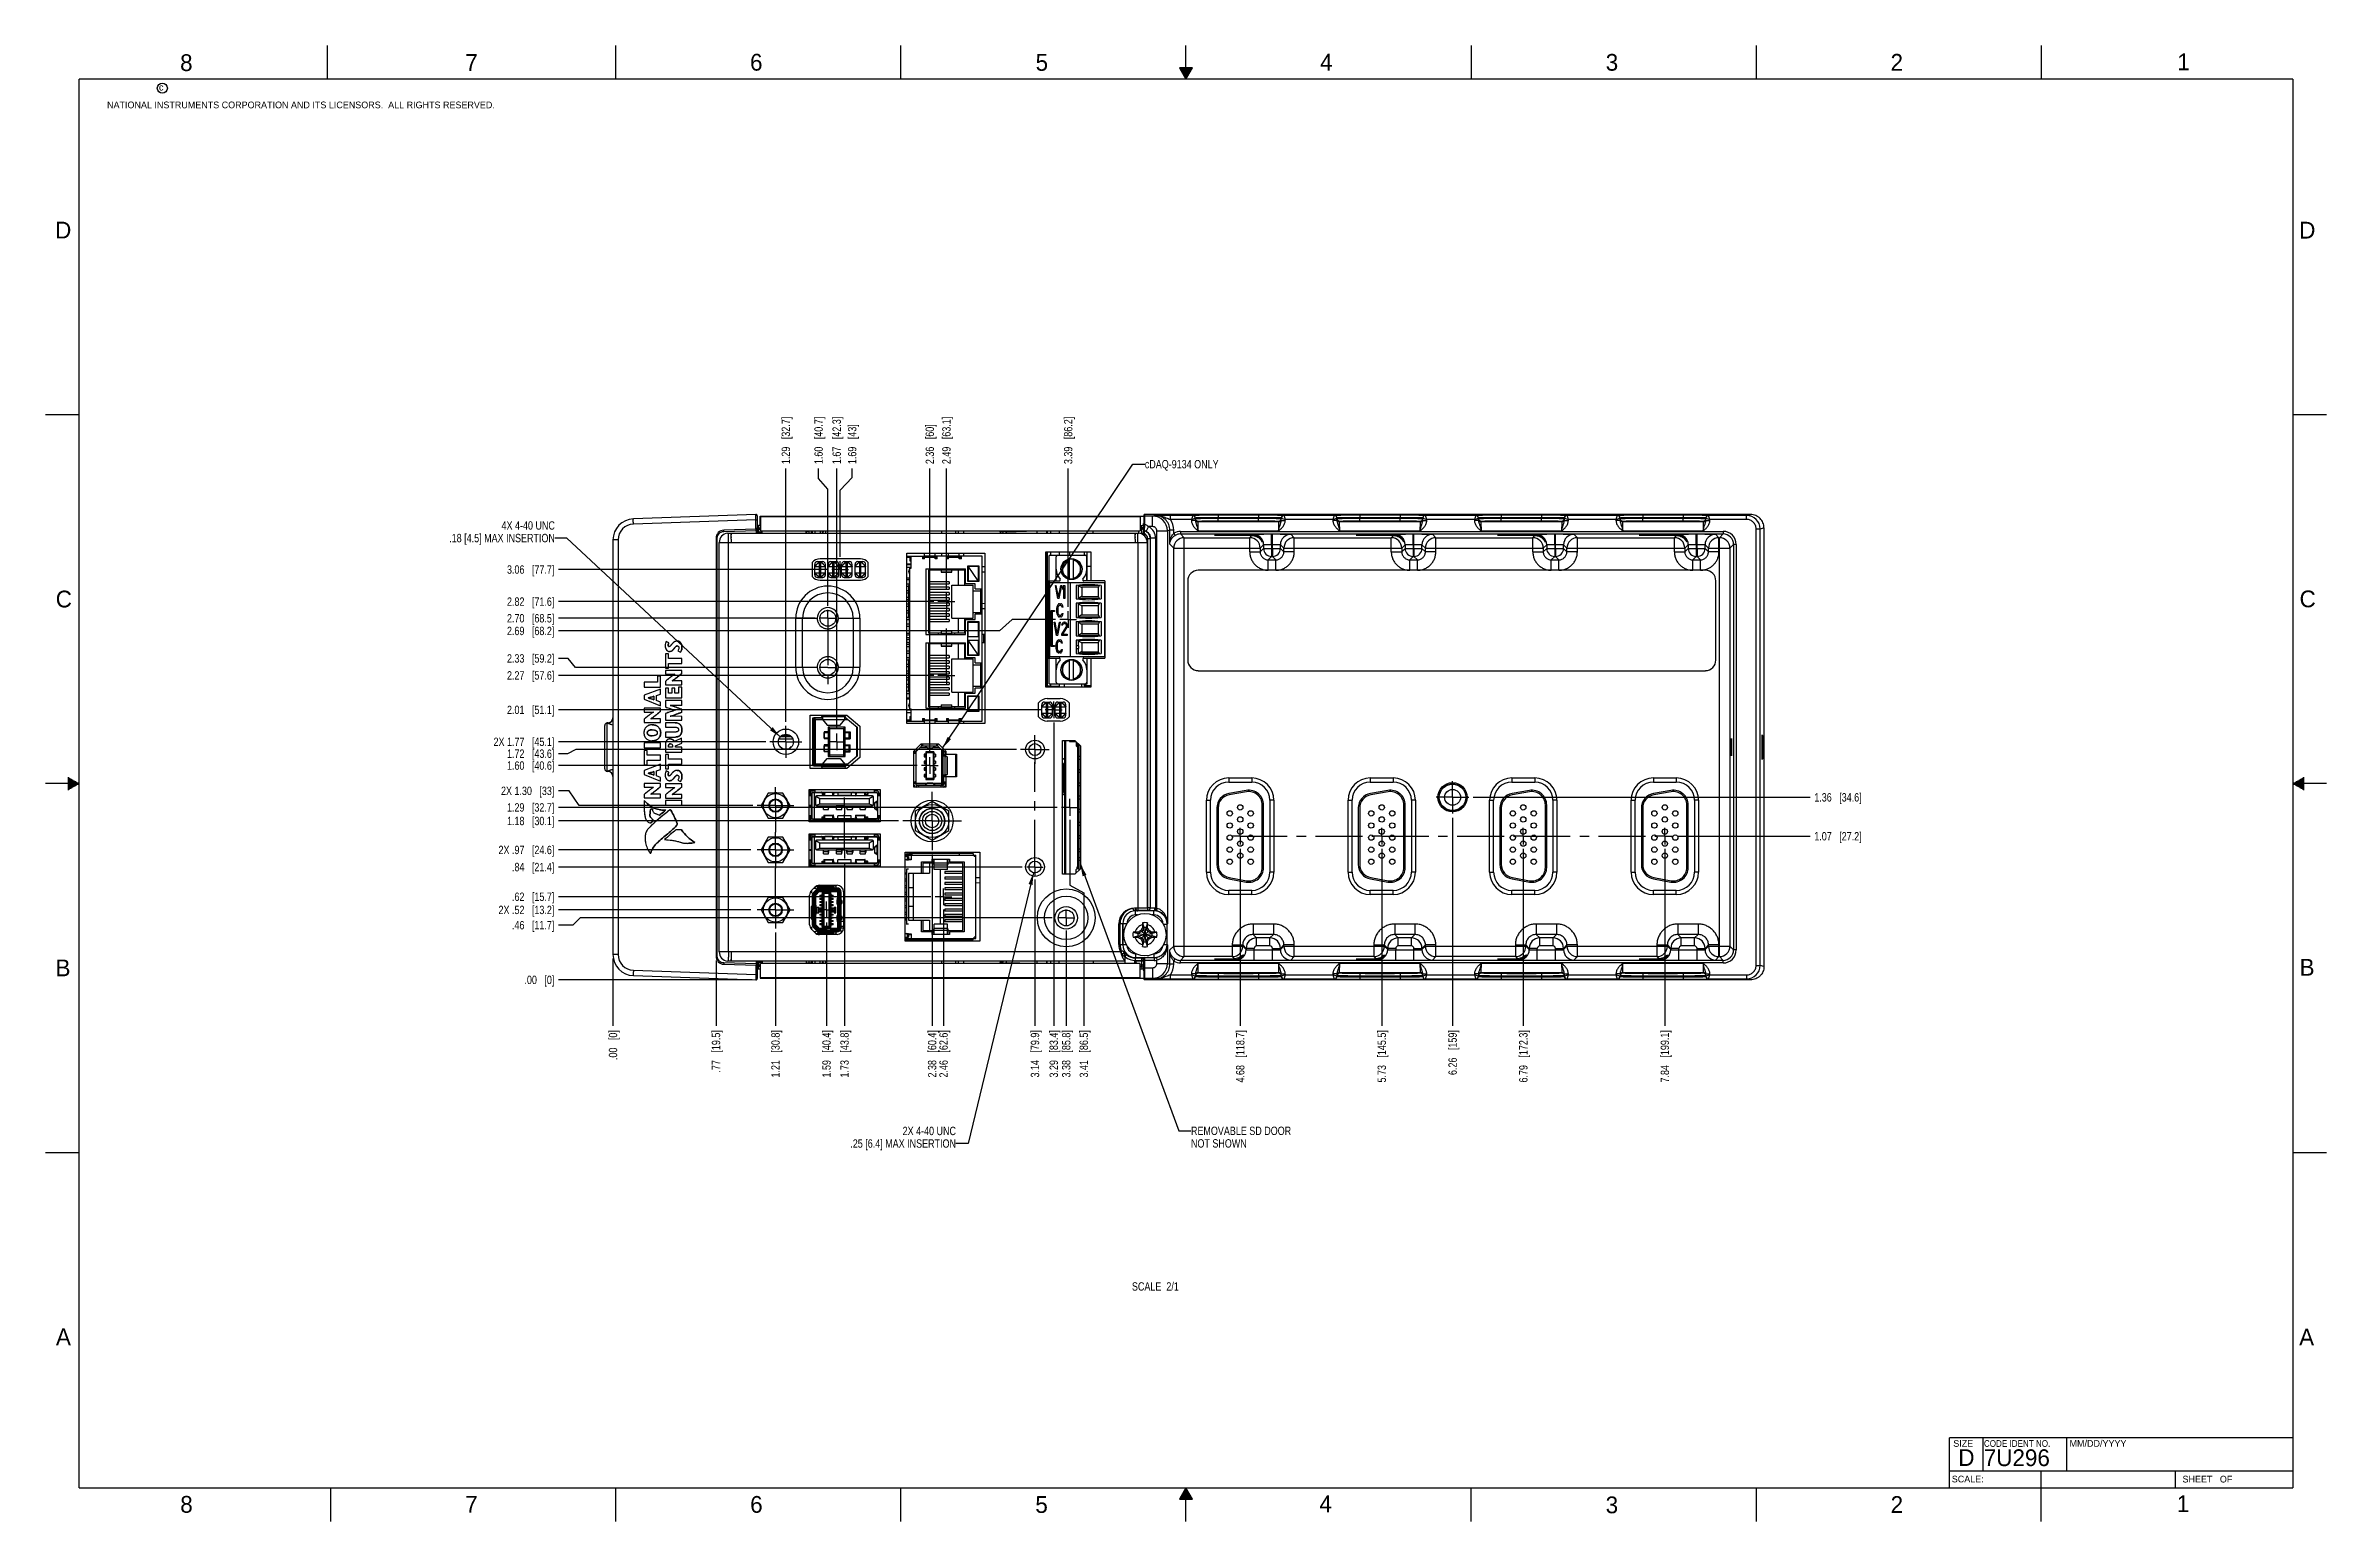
# Model space of a CAD drawing. Header units: inches. Extents: x 0 to 34, y 0 to 22.
import ezdxf

# ---------------------------------------------------------------- set-up
doc = ezdxf.new("R2010")
doc.units = ezdxf.units.IN
doc.header["$LTSCALE"] = 1.87
doc.header["$MEASUREMENT"] = 0
doc.linetypes.add('CENTER', pattern=[0.6, 0.375, -0.075, 0.075, -0.075])
doc.layers.get('0').update_dxf_attribs({"linetype": 'CONTINUOUS'})
for name, color, linetype in [('02___PRT_ALL_AXES', 7, 'CONTINUOUS'), ('5_ALL_CURVES', 7, 'CONTINUOUS'), ('COSMETIC', 7, 'CONTINUOUS'), ('DEFAULT_1', 7, 'CENTER'), ('DETAIL', 7, 'CONTINUOUS'), ('DIMENSIONS', 7, 'CONTINUOUS'), ('ECAD_696540_01_39_0_65MM_THERM_', 7, 'CONTINUOUS'), ('ECAD_697391_01_47_0MM_10_1MMX14', 7, 'CONTINUOUS'), ('ECAD_711836_01_24_R_2_0603_PKO_', 7, 'CONTINUOUS'), ('ECAD_714577_01_98__4_DLW5BTN102', 7, 'CONTINUOUS'), ('ECAD_716276_01_122_C7343_REV2', 7, 'CONTINUOUS'), ('ECAD_716521_01_60_C0805_REV2', 7, 'CONTINUOUS'), ('ECAD_764683_01_234_CKET_SOIC_1_', 7, 'CONTINUOUS'), ('THREAD', 7, 'CONTINUOUS')]:
    doc.layers.add(name, color=color, linetype=linetype)
doc.styles.get("Standard").update_dxf_attribs({"font": 'txt', "width": 0.8})
doc.styles.add('TEXTSTYLE_2', font='txt')
doc.styles.add('TEXTSTYLE_3', font='txt', dxfattribs={"width": 0.9})
doc.dimstyles.new('DIMSTYLE_1', dxfattribs={"dimtxt": 0.125, "dimasz": 0.18, "dimexe": 0.125, "dimexo": 0.0625, "dimgap": 0.03125, "dimtad": 0, "dimtih": 1, "dimtoh": 1, "dimlfac": 0.5, "dimzin": 4, "dimdsep": 46, "dimtxsty": 'STANDARD', "dimblk": '_FILLED', "dimblk1": '_FILLED', "dimblk2": '_FILLED', "dimcen": 0.09, "dimazin": 1, "dimtp": 0.001, "dimtm": 0.001, "dimtfac": 1, "dimtofl": 0, "dimtmove": 0, "dimatfit": 3, "dimldrblk": '_FILLED', "dimfxl": 1, "dimtolj": 1, "dimtzin": 4, "dimarcsym": 0})
doc.dimstyles.new('DIMSTYLE_2', dxfattribs={"dimtxt": 0.125, "dimasz": 0.18, "dimexe": 0.125, "dimexo": 0.0625, "dimgap": 0.03125, "dimtad": 0, "dimtih": 1, "dimtoh": 1, "dimlfac": 0.5, "dimzin": 4, "dimdsep": 46, "dimtxsty": 'STANDARD', "dimblk": '_FILLED', "dimblk1": '_FILLED', "dimblk2": '_FILLED', "dimcen": 0.09, "dimazin": 1, "dimtfac": 1, "dimtofl": 0, "dimtmove": 0, "dimatfit": 3, "dimldrblk": '_FILLED', "dimfxl": 1, "dimtolj": 1, "dimtzin": 4, "dimarcsym": 0})
doc.dimstyles.get("Standard").update_dxf_attribs({"dimtxt": 0.125, "dimasz": 0.18, "dimexe": 0.125, "dimexo": 0.0625, "dimgap": 0.09, "dimtad": 0, "dimtih": 1, "dimtoh": 1, "dimzin": 4, "dimdsep": 46, "dimtxsty": 'STANDARD', "dimblk": '_FILLED', "dimblk1": '_FILLED', "dimblk2": '_FILLED', "dimcen": 0.09, "dimazin": 1, "dimtol": 1, "dimtp": 0.02, "dimtm": 0.02, "dimtfac": 1, "dimtofl": 0, "dimtmove": 0, "dimatfit": 3, "dimldrblk": '_FILLED', "dimfxl": 1, "dimtolj": 1, "dimtzin": 4, "dimarcsym": 0})

msp = doc.modelspace()

# ---------------------------------------------------------------- texts
at = {"color": 2, "linetype": 'CONTINUOUS', "attachment_point": 1, "line_spacing_factor": 0.9}
for s, insert, char_height, width, style in [('8', (2.005, 21.871), 0.25, 0.25, 'TEXTSTYLE_2'), ('7', (6.256, 21.874), 0.25, 0.25, 'TEXTSTYLE_2'), ('6', (10.501, 21.877), 0.25, 0.25, 'TEXTSTYLE_2'), ('5', (14.758, 21.875), 0.25, 0.25, 'TEXTSTYLE_2'), ('4', (18.998, 21.878), 0.25, 0.25, 'TEXTSTYLE_2'), ('3', (23.257, 21.876), 0.25, 0.25, 'TEXTSTYLE_2'), ('2', (27.503, 21.876), 0.25, 0.25, 'TEXTSTYLE_2'), ('1', (31.778, 21.883), 0.25, 0.25, 'TEXTSTYLE_2'), ('NATIONAL INSTRUMENTS CORPORATION AND ITS LICENSORS.  ALL RIGHTS RESERVED.', (0.916, 21.166), 0.1, 7.3, 'TEXTSTYLE_2'), ('c', (1.69, 21.43), 0.1, 0.1, 'TEXTSTYLE_2'), ('D', (0.142, 19.375), 0.25, 0.25, 'TEXTSTYLE_2'), ('D', (33.595, 19.374), 0.25, 0.25, 'TEXTSTYLE_2'), ('C', (0.151, 13.875), 0.25, 0.25, 'TEXTSTYLE_2'), ('C', (33.6, 13.877), 0.25, 0.25, 'TEXTSTYLE_2'), ('B', (0.148, 8.376), 0.25, 0.25, 'TEXTSTYLE_2'), ('B', (33.601, 8.385), 0.25, 0.25, 'TEXTSTYLE_2'), ('A', (0.154, 2.876), 0.25, 0.25, 'TEXTSTYLE_2'), ('A', (33.594, 2.873), 0.25, 0.25, 'TEXTSTYLE_2'), ('SIZE', (28.438, 1.212), 0.1, 0.4, 'TEXTSTYLE_2'), ('CODE IDENT NO.', (28.895, 1.211), 0.1, 1.26, 'TEXTSTYLE_3'), ('MM/DD/YYYY', (30.172, 1.212), 0.1, 1, 'TEXTSTYLE_2'), ('SCALE:', (28.416, 0.681), 0.1, 0.6, 'TEXTSTYLE_2'), ('SHEET   OF', (31.855, 0.68), 0.1, 1, 'TEXTSTYLE_2'), ('8', (2.007, 0.379), 0.25, 0.25, 'TEXTSTYLE_2'), ('7', (6.255, 0.379), 0.25, 0.25, 'TEXTSTYLE_2'), ('6', (10.503, 0.378), 0.25, 0.25, 'TEXTSTYLE_2'), ('5', (14.754, 0.376), 0.25, 0.25, 'TEXTSTYLE_2'), ('4', (18.988, 0.387), 0.25, 0.25, 'TEXTSTYLE_2'), ('3', (23.256, 0.371), 0.25, 0.25, 'TEXTSTYLE_2'), ('2', (27.504, 0.376), 0.25, 0.25, 'TEXTSTYLE_2'), ('1', (31.771, 0.389), 0.25, 0.25, 'TEXTSTYLE_2')]:
    msp.add_mtext(s, dxfattribs=dict(at, insert=insert, char_height=char_height, width=width, style=style))
at = {"color": 7, "linetype": 'CONTINUOUS', "char_height": 0.25, "attachment_point": 1, "line_spacing_factor": 0.9, "style": 'TEXTSTYLE_2'}
for s, insert, width in [('D  ', (28.513, 1.076), 0.75), ('7U296', (28.893, 1.074), 1.25)]:
    msp.add_mtext(s, dxfattribs=dict(at, insert=insert, width=width))
at = {"layer": 'DETAIL', "color": 2, "linetype": 'CONTINUOUS', "char_height": 0.125, "line_spacing_factor": 0.9}
for s, insert, width, attachment_point in [('cDAQ-9134 ONLY', (16.386, 15.823), 1.4, 1), ('4X 4-40 UNC\\P.18 [4.5] MAX INSERTION', (7.592, 14.909), 2.3, 3), ('2X 4-40 UNC\\P.25 [6.4] MAX INSERTION', (13.571, 5.883), 2.3, 3), ('REMOVABLE SD DOOR\\PNOT SHOWN', (17.074, 5.885), 1.7, 1), ('SCALE  2/1', (16.893, 3.565), 1, 3)]:
    msp.add_mtext(s, dxfattribs=dict(at, insert=insert, width=width, attachment_point=attachment_point))

# ---------------------------------------------------------------- blocks, each defined once
blk = doc.blocks.new('*D0')
at = {"layer": 'DIMENSIONS', "color": 2, "linetype": 'CONTINUOUS'}
blk.add_line((9.994, 8.361), (9.994, 7.385), dxfattribs=at)
at = {"layer": 'DIMENSIONS', "color": 2, "linetype": 'CONTINUOUS', "insert": (9.931, 7.323), "char_height": 0.125, "width": 1.025, "attachment_point": 3, "rotation": 90, "line_spacing_factor": 0.9}
blk.add_mtext('.77{\\ftxt.shx;\\W1.000000;\\H0.125000; }[19.5]', dxfattribs=at)
blk = doc.blocks.new('_FILLED')
at = {"color": 0, "linetype": 'BYBLOCK'}
blk.add_solid([(0, 0), (-1, 0.17), (-1, -0.17)], dxfattribs=at)
blk = doc.blocks.new('*D1')
at = {"layer": 'DIMENSIONS', "color": 2, "linetype": 'CONTINUOUS'}
blk.add_line((8.458, 8.389), (8.458, 7.385), dxfattribs=at)
at = {"layer": 'DIMENSIONS', "color": 2, "linetype": 'CONTINUOUS', "insert": (8.396, 7.323), "char_height": 0.125, "width": 0.725, "attachment_point": 3, "rotation": 90, "line_spacing_factor": 0.9}
blk.add_mtext('.00{\\ftxt.shx;\\W1.000000;\\H0.125000; }[0]', dxfattribs=at)
blk = doc.blocks.new('*D2')
at = {"layer": 'DIMENSIONS', "color": 2, "linetype": 'CONTINUOUS'}
blk.add_line((11.642, 8.928), (11.642, 7.385), dxfattribs=at)
at = {"layer": 'DIMENSIONS', "color": 2, "linetype": 'CONTINUOUS', "insert": (11.579, 7.323), "char_height": 0.125, "width": 1.125, "attachment_point": 3, "rotation": 90, "line_spacing_factor": 0.9}
blk.add_mtext('1.59{\\ftxt.shx;\\W1.000000;\\H0.125000; }[40.4]', dxfattribs=at)
blk = doc.blocks.new('*D3')
at = {"layer": 'DIMENSIONS', "color": 2, "linetype": 'CONTINUOUS'}
blk.add_line((11.91, 9.822), (11.91, 7.385), dxfattribs=at)
at = {"layer": 'DIMENSIONS', "color": 2, "linetype": 'CONTINUOUS', "insert": (11.847, 7.323), "char_height": 0.125, "width": 1.125, "attachment_point": 3, "rotation": 90, "line_spacing_factor": 0.9}
blk.add_mtext('1.73{\\ftxt.shx;\\W1.000000;\\H0.125000; }[43.8]', dxfattribs=at)
blk = doc.blocks.new('*D4')
at = {"layer": 'DIMENSIONS', "color": 2, "linetype": 'CONTINUOUS'}
blk.add_line((13.385, 9.123), (13.385, 7.385), dxfattribs=at)
at = {"layer": 'DIMENSIONS', "color": 2, "linetype": 'CONTINUOUS', "insert": (13.323, 7.323), "char_height": 0.125, "width": 1.125, "attachment_point": 3, "rotation": 90, "line_spacing_factor": 0.9}
blk.add_mtext('2.46{\\ftxt.shx;\\W1.000000;\\H0.125000; }[62.6]', dxfattribs=at)
blk = doc.blocks.new('*D5')
at = {"layer": 'DIMENSIONS', "color": 2, "linetype": 'CONTINUOUS'}
blk.add_line((13.215, 9.942), (13.215, 7.385), dxfattribs=at)
at = {"layer": 'DIMENSIONS', "color": 2, "linetype": 'CONTINUOUS', "insert": (13.153, 7.323), "char_height": 0.125, "width": 1.125, "attachment_point": 3, "rotation": 90, "line_spacing_factor": 0.9}
blk.add_mtext('2.38{\\ftxt.shx;\\W1.000000;\\H0.125000; }[60.4]', dxfattribs=at)
blk = doc.blocks.new('*D6')
at = {"layer": 'DIMENSIONS', "color": 2, "linetype": 'CONTINUOUS'}
for p, q in [((15.269, 10.456), (15.269, 9.482)), ((15.269, 9.482), (15.476, 9.368)), ((15.476, 9.368), (15.476, 7.385))]:
    blk.add_line(p, q, dxfattribs=at)
at = {"layer": 'DIMENSIONS', "color": 2, "linetype": 'CONTINUOUS', "insert": (15.414, 7.323), "char_height": 0.125, "width": 1.125, "attachment_point": 3, "rotation": 90, "line_spacing_factor": 0.9}
blk.add_mtext('3.41{\\ftxt.shx;\\W1.000000;\\H0.125000; }[86.5]', dxfattribs=at)
blk = doc.blocks.new('*D7')
at = {"layer": 'DIMENSIONS', "color": 2, "linetype": 'CONTINUOUS'}
blk.add_line((11.793, 11.809), (11.793, 15.698), dxfattribs=at)
at = {"layer": 'DIMENSIONS', "color": 2, "linetype": 'CONTINUOUS', "insert": (11.73, 15.761), "char_height": 0.125, "width": 1.125, "attachment_point": 1, "rotation": 90, "line_spacing_factor": 0.9}
blk.add_mtext('1.67{\\ftxt.shx;\\W1.000000;\\H0.125000; }[42.3]', dxfattribs=at)
blk = doc.blocks.new('*D8')
at = {"layer": 'DIMENSIONS', "color": 2, "linetype": 'CONTINUOUS'}
blk.add_line((13.18, 11.456), (13.18, 15.698), dxfattribs=at)
at = {"layer": 'DIMENSIONS', "color": 2, "linetype": 'CONTINUOUS', "insert": (13.118, 15.761), "char_height": 0.125, "width": 0.925, "attachment_point": 1, "rotation": 90, "line_spacing_factor": 0.9}
blk.add_mtext('2.36{\\ftxt.shx;\\W1.000000;\\H0.125000; }[60]', dxfattribs=at)
blk = doc.blocks.new('*D9')
at = {"layer": 'DIMENSIONS', "color": 2, "linetype": 'CONTINUOUS'}
blk.add_line((13.428, 13.899), (13.428, 15.698), dxfattribs=at)
at = {"layer": 'DIMENSIONS', "color": 2, "linetype": 'CONTINUOUS', "insert": (13.366, 15.761), "char_height": 0.125, "width": 1.125, "attachment_point": 1, "rotation": 90, "line_spacing_factor": 0.9}
blk.add_mtext('2.49{\\ftxt.shx;\\W1.000000;\\H0.125000; }[63.1]', dxfattribs=at)
blk = doc.blocks.new('*D10')
at = {"layer": 'DIMENSIONS', "color": 2, "linetype": 'CONTINUOUS'}
blk.add_line((15.243, 13.632), (15.243, 15.698), dxfattribs=at)
at = {"layer": 'DIMENSIONS', "color": 2, "linetype": 'CONTINUOUS', "insert": (15.181, 15.761), "char_height": 0.125, "width": 1.125, "attachment_point": 1, "rotation": 90, "line_spacing_factor": 0.9}
blk.add_mtext('3.39{\\ftxt.shx;\\W1.000000;\\H0.125000; }[86.2]', dxfattribs=at)
blk = doc.blocks.new('*D11')
at = {"layer": 'DIMENSIONS', "color": 2, "linetype": 'CONTINUOUS'}
blk.add_line((17.808, 10.026), (17.808, 7.385), dxfattribs=at)
at = {"layer": 'DIMENSIONS', "color": 2, "linetype": 'CONTINUOUS', "insert": (17.746, 7.323), "char_height": 0.125, "width": 1.225, "attachment_point": 3, "rotation": 90, "line_spacing_factor": 0.9}
blk.add_mtext('4.68{\\ftxt.shx;\\W1.000000;\\H0.125000; }[118.7]', dxfattribs=at)
blk = doc.blocks.new('*D12')
at = {"layer": 'DIMENSIONS', "color": 2, "linetype": 'CONTINUOUS'}
blk.add_line((20.974, 10.488), (20.974, 7.385), dxfattribs=at)
at = {"layer": 'DIMENSIONS', "color": 2, "linetype": 'CONTINUOUS', "insert": (20.912, 7.323), "char_height": 0.125, "width": 1.025, "attachment_point": 3, "rotation": 90, "line_spacing_factor": 0.9}
blk.add_mtext('6.26{\\ftxt.shx;\\W1.000000;\\H0.125000; }[159]', dxfattribs=at)
blk = doc.blocks.new('*D13')
at = {"layer": 'DIMENSIONS', "color": 2, "linetype": 'CONTINUOUS'}
blk.add_line((24.337, 10.214), (26.304, 10.214), dxfattribs=at)
at = {"layer": 'DIMENSIONS', "color": 2, "linetype": 'CONTINUOUS', "insert": (26.366, 10.276), "char_height": 0.125, "width": 1.125, "attachment_point": 1, "line_spacing_factor": 0.9}
blk.add_mtext('1.07{\\ftxt.shx;\\W1.000000;\\H0.125000; }[27.2]', dxfattribs=at)
blk = doc.blocks.new('*D14')
at = {"layer": 'DIMENSIONS', "color": 2, "linetype": 'CONTINUOUS'}
blk.add_line((10.532, 8.073), (7.647, 8.073), dxfattribs=at)
at = {"layer": 'DIMENSIONS', "color": 2, "linetype": 'CONTINUOUS', "insert": (7.584, 8.135), "char_height": 0.125, "width": 0.725, "attachment_point": 3, "line_spacing_factor": 0.9}
blk.add_mtext('.00{\\ftxt.shx;\\W1.000000;\\H0.125000; }[0]', dxfattribs=at)
blk = doc.blocks.new('*D15')
at = {"layer": 'DIMENSIONS', "color": 2, "linetype": 'CONTINUOUS'}
blk.add_line((21.28, 10.794), (26.304, 10.794), dxfattribs=at)
at = {"layer": 'DIMENSIONS', "color": 2, "linetype": 'CONTINUOUS', "insert": (26.366, 10.856), "char_height": 0.125, "width": 1.125, "attachment_point": 1, "line_spacing_factor": 0.9}
blk.add_mtext('1.36{\\ftxt.shx;\\W1.000000;\\H0.125000; }[34.6]', dxfattribs=at)
blk = doc.blocks.new('*D16')
at = {"layer": 'DIMENSIONS', "color": 2, "linetype": 'CONTINUOUS'}
blk.add_line((10.514, 9.116), (7.647, 9.116), dxfattribs=at)
at = {"layer": 'DIMENSIONS', "color": 2, "linetype": 'CONTINUOUS', "insert": (7.584, 9.178), "char_height": 0.125, "width": 1.325, "attachment_point": 3, "line_spacing_factor": 0.9}
blk.add_mtext('2X .52{\\ftxt.shx;\\W1.000000;\\H0.125000; }[13.2]', dxfattribs=at)
blk = doc.blocks.new('*D17')
at = {"layer": 'DIMENSIONS', "color": 2, "linetype": 'CONTINUOUS'}
blk.add_line((13.198, 9.311), (7.647, 9.311), dxfattribs=at)
at = {"layer": 'DIMENSIONS', "color": 2, "linetype": 'CONTINUOUS', "insert": (7.584, 9.374), "char_height": 0.125, "width": 1.025, "attachment_point": 3, "line_spacing_factor": 0.9}
blk.add_mtext('.62{\\ftxt.shx;\\W1.000000;\\H0.125000; }[15.7]', dxfattribs=at)
blk = doc.blocks.new('*D18')
at = {"layer": 'DIMENSIONS', "color": 2, "linetype": 'CONTINUOUS'}
blk.add_line((10.511, 10.009), (7.647, 10.009), dxfattribs=at)
at = {"layer": 'DIMENSIONS', "color": 2, "linetype": 'CONTINUOUS', "insert": (7.584, 10.072), "char_height": 0.125, "width": 1.325, "attachment_point": 3, "line_spacing_factor": 0.9}
blk.add_mtext('2X .97{\\ftxt.shx;\\W1.000000;\\H0.125000; }[24.6]', dxfattribs=at)
blk = doc.blocks.new('*D19')
at = {"layer": 'DIMENSIONS', "color": 2, "linetype": 'CONTINUOUS'}
blk.add_line((12.716, 10.441), (7.647, 10.441), dxfattribs=at)
at = {"layer": 'DIMENSIONS', "color": 2, "linetype": 'CONTINUOUS', "insert": (7.584, 10.504), "char_height": 0.125, "width": 1.125, "attachment_point": 3, "line_spacing_factor": 0.9}
blk.add_mtext('1.18{\\ftxt.shx;\\W1.000000;\\H0.125000; }[30.1]', dxfattribs=at)
blk = doc.blocks.new('*D20')
at = {"layer": 'DIMENSIONS', "color": 2, "linetype": 'CONTINUOUS'}
blk.add_line((15.081, 10.644), (7.647, 10.644), dxfattribs=at)
at = {"layer": 'DIMENSIONS', "color": 2, "linetype": 'CONTINUOUS', "insert": (7.584, 10.706), "char_height": 0.125, "width": 1.125, "attachment_point": 3, "line_spacing_factor": 0.9}
blk.add_mtext('1.29{\\ftxt.shx;\\W1.000000;\\H0.125000; }[32.7]', dxfattribs=at)
blk = doc.blocks.new('*D21')
at = {"layer": 'DIMENSIONS', "color": 2, "linetype": 'CONTINUOUS'}
blk.add_line((12.993, 11.268), (7.647, 11.268), dxfattribs=at)
at = {"layer": 'DIMENSIONS', "color": 2, "linetype": 'CONTINUOUS', "insert": (7.584, 11.33), "char_height": 0.125, "width": 1.125, "attachment_point": 3, "line_spacing_factor": 0.9}
blk.add_mtext('1.60{\\ftxt.shx;\\W1.000000;\\H0.125000; }[40.6]', dxfattribs=at)
blk = doc.blocks.new('*D22')
at = {"layer": 'DIMENSIONS', "color": 2, "linetype": 'CONTINUOUS'}
blk.add_line((10.734, 11.621), (7.647, 11.621), dxfattribs=at)
at = {"layer": 'DIMENSIONS', "color": 2, "linetype": 'CONTINUOUS', "insert": (7.584, 11.684), "char_height": 0.125, "width": 1.425, "attachment_point": 3, "line_spacing_factor": 0.9}
blk.add_mtext('2X 1.77{\\ftxt.shx;\\W1.000000;\\H0.125000; }[45.1]', dxfattribs=at)
blk = doc.blocks.new('*D23')
at = {"layer": 'DIMENSIONS', "color": 2, "linetype": 'CONTINUOUS'}
blk.add_line((13.241, 12.611), (7.647, 12.611), dxfattribs=at)
at = {"layer": 'DIMENSIONS', "color": 2, "linetype": 'CONTINUOUS', "insert": (7.584, 12.674), "char_height": 0.125, "width": 1.125, "attachment_point": 3, "line_spacing_factor": 0.9}
blk.add_mtext('2.27{\\ftxt.shx;\\W1.000000;\\H0.125000; }[57.6]', dxfattribs=at)
blk = doc.blocks.new('*D24')
at = {"layer": 'DIMENSIONS', "color": 2, "linetype": 'CONTINUOUS'}
blk.add_line((13.241, 13.711), (7.647, 13.711), dxfattribs=at)
at = {"layer": 'DIMENSIONS', "color": 2, "linetype": 'CONTINUOUS', "insert": (7.584, 13.774), "char_height": 0.125, "width": 1.125, "attachment_point": 3, "line_spacing_factor": 0.9}
blk.add_mtext('2.82{\\ftxt.shx;\\W1.000000;\\H0.125000; }[71.6]', dxfattribs=at)
blk = doc.blocks.new('*D25')
at = {"layer": 'DIMENSIONS', "color": 2, "linetype": 'CONTINUOUS'}
for p, q in [((14.221, 13.274), (7.647, 13.274)), ((14.411, 13.445), (14.221, 13.274)), ((15.056, 13.445), (14.411, 13.445))]:
    blk.add_line(p, q, dxfattribs=at)
at = {"layer": 'DIMENSIONS', "color": 2, "linetype": 'CONTINUOUS', "insert": (7.584, 13.337), "char_height": 0.125, "width": 1.125, "attachment_point": 3, "line_spacing_factor": 0.9}
blk.add_mtext('2.69{\\ftxt.shx;\\W1.000000;\\H0.125000; }[68.2]', dxfattribs=at)
blk = doc.blocks.new('*D26')
at = {"layer": 'DIMENSIONS', "color": 2, "linetype": 'CONTINUOUS'}
for p, q in [((7.788, 12.865), (7.647, 12.865)), ((7.9, 12.731), (7.788, 12.865)), ((11.497, 12.731), (7.9, 12.731))]:
    blk.add_line(p, q, dxfattribs=at)
at = {"layer": 'DIMENSIONS', "color": 2, "linetype": 'CONTINUOUS', "insert": (7.584, 12.927), "char_height": 0.125, "width": 1.125, "attachment_point": 3, "line_spacing_factor": 0.9}
blk.add_mtext('2.33{\\ftxt.shx;\\W1.000000;\\H0.125000; }[59.2]', dxfattribs=at)
blk = doc.blocks.new('*D27')
at = {"layer": 'DIMENSIONS', "color": 2, "linetype": 'CONTINUOUS'}
blk.add_line((11.472, 13.463), (7.647, 13.463), dxfattribs=at)
at = {"layer": 'DIMENSIONS', "color": 2, "linetype": 'CONTINUOUS', "insert": (7.584, 13.526), "char_height": 0.125, "width": 1.125, "attachment_point": 3, "line_spacing_factor": 0.9}
blk.add_mtext('2.70{\\ftxt.shx;\\W1.000000;\\H0.125000; }[68.5]', dxfattribs=at)
blk = doc.blocks.new('*D28')
at = {"layer": 'DIMENSIONS', "color": 2, "linetype": 'CONTINUOUS'}
for p, q in [((7.861, 8.889), (7.647, 8.889)), ((7.968, 8.996), (7.861, 8.889)), ((15.004, 8.996), (7.968, 8.996))]:
    blk.add_line(p, q, dxfattribs=at)
at = {"layer": 'DIMENSIONS', "color": 2, "linetype": 'CONTINUOUS', "insert": (7.584, 8.951), "char_height": 0.125, "width": 1.025, "attachment_point": 3, "line_spacing_factor": 0.9}
blk.add_mtext('.46{\\ftxt.shx;\\W1.000000;\\H0.125000; }[11.7]', dxfattribs=at)
blk = doc.blocks.new('*D29')
at = {"layer": 'DIMENSIONS', "color": 2, "linetype": 'CONTINUOUS'}
blk.add_line((11.657, 14.189), (7.647, 14.189), dxfattribs=at)
at = {"layer": 'DIMENSIONS', "color": 2, "linetype": 'CONTINUOUS', "insert": (7.584, 14.252), "char_height": 0.125, "width": 1.125, "attachment_point": 3, "line_spacing_factor": 0.9}
blk.add_mtext('3.06{\\ftxt.shx;\\W1.000000;\\H0.125000; }[77.7]', dxfattribs=at)
blk = doc.blocks.new('*D30')
at = {"layer": 'DIMENSIONS', "color": 2, "linetype": 'CONTINUOUS'}
blk.add_line((14.841, 12.098), (7.647, 12.098), dxfattribs=at)
at = {"layer": 'DIMENSIONS', "color": 2, "linetype": 'CONTINUOUS', "insert": (7.584, 12.16), "char_height": 0.125, "width": 1.125, "attachment_point": 3, "line_spacing_factor": 0.9}
blk.add_mtext('2.01{\\ftxt.shx;\\W1.000000;\\H0.125000; }[51.1]', dxfattribs=at)
blk = doc.blocks.new('*D31')
at = {"layer": 'DIMENSIONS', "color": 2, "linetype": 'CONTINUOUS'}
blk.add_line((19.918, 10.026), (19.918, 7.385), dxfattribs=at)
at = {"layer": 'DIMENSIONS', "color": 2, "linetype": 'CONTINUOUS', "insert": (19.856, 7.323), "char_height": 0.125, "width": 1.225, "attachment_point": 3, "rotation": 90, "line_spacing_factor": 0.9}
blk.add_mtext('5.73{\\ftxt.shx;\\W1.000000;\\H0.125000; }[145.5]', dxfattribs=at)
blk = doc.blocks.new('*D32')
at = {"layer": 'DIMENSIONS', "color": 2, "linetype": 'CONTINUOUS'}
blk.add_line((22.028, 10.026), (22.028, 7.385), dxfattribs=at)
at = {"layer": 'DIMENSIONS', "color": 2, "linetype": 'CONTINUOUS', "insert": (21.966, 7.323), "char_height": 0.125, "width": 1.225, "attachment_point": 3, "rotation": 90, "line_spacing_factor": 0.9}
blk.add_mtext('6.79{\\ftxt.shx;\\W1.000000;\\H0.125000; }[172.3]', dxfattribs=at)
blk = doc.blocks.new('*D33')
at = {"layer": 'DIMENSIONS', "color": 2, "linetype": 'CONTINUOUS'}
blk.add_line((24.138, 10.026), (24.138, 7.385), dxfattribs=at)
at = {"layer": 'DIMENSIONS', "color": 2, "linetype": 'CONTINUOUS', "insert": (24.076, 7.323), "char_height": 0.125, "width": 1.225, "attachment_point": 3, "rotation": 90, "line_spacing_factor": 0.9}
blk.add_mtext('7.84{\\ftxt.shx;\\W1.000000;\\H0.125000; }[199.1]', dxfattribs=at)
blk = doc.blocks.new('*D34')
at = {"layer": 'DIMENSIONS', "color": 2, "linetype": 'CONTINUOUS'}
blk.add_line((15.029, 11.91), (15.029, 7.385), dxfattribs=at)
at = {"layer": 'DIMENSIONS', "color": 2, "linetype": 'CONTINUOUS', "insert": (14.966, 7.323), "char_height": 0.125, "width": 1.125, "attachment_point": 3, "rotation": 90, "line_spacing_factor": 0.9}
blk.add_mtext('3.29{\\ftxt.shx;\\W1.000000;\\H0.125000; }[83.4]', dxfattribs=at)
blk = doc.blocks.new('*D35')
at = {"layer": 'DIMENSIONS', "color": 2, "linetype": 'CONTINUOUS'}
blk.add_line((15.214, 8.808), (15.214, 7.385), dxfattribs=at)
at = {"layer": 'DIMENSIONS', "color": 2, "linetype": 'CONTINUOUS', "insert": (15.152, 7.323), "char_height": 0.125, "width": 1.125, "attachment_point": 3, "rotation": 90, "line_spacing_factor": 0.9}
blk.add_mtext('3.38{\\ftxt.shx;\\W1.000000;\\H0.125000; }[85.8]', dxfattribs=at)
blk = doc.blocks.new('*D36')
at = {"layer": 'DIMENSIONS', "color": 2, "linetype": 'CONTINUOUS'}
for p, q in [((11.523, 15.545), (11.523, 15.698)), ((11.66, 15.387), (11.523, 15.545)), ((11.66, 13.651), (11.66, 15.387))]:
    blk.add_line(p, q, dxfattribs=at)
at = {"layer": 'DIMENSIONS', "color": 2, "linetype": 'CONTINUOUS', "insert": (11.46, 15.761), "char_height": 0.125, "width": 1.125, "attachment_point": 1, "rotation": 90, "line_spacing_factor": 0.9}
blk.add_mtext('1.60{\\ftxt.shx;\\W1.000000;\\H0.125000; }[40.7]', dxfattribs=at)
blk = doc.blocks.new('*D37')
at = {"layer": 'DIMENSIONS', "color": 2, "linetype": 'CONTINUOUS'}
for p, q in [((12.023, 15.564), (12.023, 15.698)), ((11.845, 15.375), (12.023, 15.564)), ((11.845, 14.377), (11.845, 15.375))]:
    blk.add_line(p, q, dxfattribs=at)
at = {"layer": 'DIMENSIONS', "color": 2, "linetype": 'CONTINUOUS', "insert": (11.961, 15.761), "char_height": 0.125, "width": 0.925, "attachment_point": 1, "rotation": 90, "line_spacing_factor": 0.9}
blk.add_mtext('1.69{\\ftxt.shx;\\W1.000000;\\H0.125000; }[43]', dxfattribs=at)
blk = doc.blocks.new('*D38')
at = {"layer": 'DIMENSIONS', "color": 2, "linetype": 'CONTINUOUS'}
for p, q in [((7.806, 10.89), (7.647, 10.89)), ((7.955, 10.671), (7.806, 10.89)), ((10.543, 10.671), (7.955, 10.671))]:
    blk.add_line(p, q, dxfattribs=at)
at = {"layer": 'DIMENSIONS', "color": 2, "linetype": 'CONTINUOUS', "insert": (7.584, 10.953), "char_height": 0.125, "width": 1.225, "attachment_point": 3, "line_spacing_factor": 0.9}
blk.add_mtext('2X 1.30{\\ftxt.shx;\\W1.000000;\\H0.125000; }[33]', dxfattribs=at)
blk = doc.blocks.new('*D39')
at = {"layer": 'DIMENSIONS', "color": 2, "linetype": 'CONTINUOUS'}
blk.add_line((10.881, 8.778), (10.881, 7.385), dxfattribs=at)
at = {"layer": 'DIMENSIONS', "color": 2, "linetype": 'CONTINUOUS', "insert": (10.818, 7.323), "char_height": 0.125, "width": 1.125, "attachment_point": 3, "rotation": 90, "line_spacing_factor": 0.9}
blk.add_mtext('1.21{\\ftxt.shx;\\W1.000000;\\H0.125000; }[30.8]', dxfattribs=at)
blk = doc.blocks.new('*D40')
at = {"layer": 'DIMENSIONS', "color": 2, "linetype": 'CONTINUOUS'}
blk.add_line((11.035, 11.921), (11.035, 15.698), dxfattribs=at)
at = {"layer": 'DIMENSIONS', "color": 2, "linetype": 'CONTINUOUS', "insert": (10.972, 15.761), "char_height": 0.125, "width": 1.125, "attachment_point": 1, "rotation": 90, "line_spacing_factor": 0.9}
blk.add_mtext('1.29{\\ftxt.shx;\\W1.000000;\\H0.125000; }[32.7]', dxfattribs=at)
blk = doc.blocks.new('*D41')
at = {"layer": 'DIMENSIONS', "color": 2, "linetype": 'CONTINUOUS'}
blk.add_line((14.748, 9.567), (14.748, 7.385), dxfattribs=at)
at = {"layer": 'DIMENSIONS', "color": 2, "linetype": 'CONTINUOUS', "insert": (14.686, 7.323), "char_height": 0.125, "width": 1.125, "attachment_point": 3, "rotation": 90, "line_spacing_factor": 0.9}
blk.add_mtext('3.14{\\ftxt.shx;\\W1.000000;\\H0.125000; }[79.9]', dxfattribs=at)
blk = doc.blocks.new('*D42')
at = {"layer": 'DIMENSIONS', "color": 2, "linetype": 'CONTINUOUS'}
blk.add_line((14.56, 9.755), (7.647, 9.755), dxfattribs=at)
at = {"layer": 'DIMENSIONS', "color": 2, "linetype": 'CONTINUOUS', "insert": (7.584, 9.817), "char_height": 0.125, "width": 1.025, "attachment_point": 3, "line_spacing_factor": 0.9}
blk.add_mtext('.84{\\ftxt.shx;\\W1.000000;\\H0.125000; }[21.4]', dxfattribs=at)
blk = doc.blocks.new('*D43')
at = {"layer": 'DIMENSIONS', "color": 2, "linetype": 'CONTINUOUS'}
for p, q in [((7.782, 11.444), (7.647, 11.444)), ((7.904, 11.505), (7.782, 11.444)), ((14.472, 11.505), (7.904, 11.505))]:
    blk.add_line(p, q, dxfattribs=at)
at = {"layer": 'DIMENSIONS', "color": 2, "linetype": 'CONTINUOUS', "insert": (7.584, 11.507), "char_height": 0.125, "width": 1.125, "attachment_point": 3, "line_spacing_factor": 0.9}
blk.add_mtext('1.72{\\ftxt.shx;\\W1.000000;\\H0.125000; }[43.6]', dxfattribs=at)

# ---------------------------------------------------------------- dimensions: what is measured, and where the dimension line sits
at = {"layer": 'DIMENSIONS', "color": 2, "linetype": 'CONTINUOUS'}
for feature_location, offset, dtype, origin, dimstyle, picture, middle in [((11.793, 11.809), (0, 3.89), 1, (8.458, 11.746), 'DIMSTYLE_1', '*D7', (11.793, 16.323)), ((13.4284, 13.8987), (0, 1.7996), 1, (8.4582, 13.8362), 'DIMSTYLE_1', '*D9', (13.4284, 16.3233)), ((15.243, 13.632), (0, 2.066), 1, (8.458, 13.57), 'DIMSTYLE_1', '*D10', (15.243, 16.323)), ((11.66, 13.651), (-0.137, 2.047), 1, (8.458, 13.588), 'DIMSTYLE_1', '*D36', (11.523, 16.323)), ((11.035, 11.921), (0, 3.778), 1, (8.458, 11.858), 'DIMSTYLE_1', '*D40', (11.035, 16.323)), ((13.18, 11.456), (0, 4.243), 1, (8.458, 11.393), 'DIMSTYLE_1', '*D8', (13.18, 16.223)), ((11.845, 14.377), (0.179, 1.321), 1, (8.458, 14.314), 'DIMSTYLE_1', '*D37', (12.023, 16.223)), ((11.657, 14.189), (-4.01, 0), 0, (11.719, 8.073), 'DIMSTYLE_1', '*D29', (7.022, 14.189)), ((13.241, 13.711), (-5.594, 0), 0, (13.303, 8.073), 'DIMSTYLE_1', '*D24', (7.022, 13.711)), ((11.4719, 13.4632), (-3.8252, 0), 0, (11.5344, 8.0728), 'DIMSTYLE_1', '*D27', (7.0217, 13.4632)), ((15.056, 13.445), (-7.409, -0.171), 0, (15.118, 8.073), 'DIMSTYLE_1', '*D25', (7.022, 13.274)), ((11.497, 12.731), (-3.851, 0.134), 0, (11.534, 8.073), 'DIMSTYLE_1', '*D26', (7.022, 12.865)), ((13.241, 12.611), (-5.594, 0), 0, (13.303, 8.073), 'DIMSTYLE_1', '*D23', (7.022, 12.611)), ((14.841, 12.098), (-7.194, 0), 0, (14.903, 8.073), 'DIMSTYLE_1', '*D30', (7.022, 12.098)), ((15.029, 11.91), (0, -4.525), 1, (8.458, 11.973), 'DIMSTYLE_1', '*D34', (15.029, 6.76)), ((14.472, 11.505), (-6.825, -0.061), 0, (14.534, 8.073), 'DIMSTYLE_1', '*D43', (7.022, 11.444)), ((12.993, 11.268), (-5.346, 0), 0, (13.055, 8.073), 'DIMSTYLE_1', '*D21', (7.022, 11.268)), ((15.081, 10.644), (-7.435, 0), 0, (15.144, 8.073), 'DIMSTYLE_1', '*D20', (7.022, 10.644)), ((20.974, 10.488), (0, -3.103), 1, (8.458, 10.551), 'DIMSTYLE_1', '*D12', (20.974, 6.81)), ((21.28, 10.794), (5.024, 0), 0, (21.217, 8.073), 'DIMSTYLE_1', '*D15', (26.929, 10.794)), ((12.716, 10.441), (-5.069, 0), 0, (12.778, 8.073), 'DIMSTYLE_1', '*D19', (7.022, 10.441)), ((15.269, 10.456), (0.207, -3.071), 1, (8.458, 10.519), 'DIMSTYLE_1', '*D6', (15.476, 6.76)), ((24.337, 10.214), (1.967, 0), 0, (25.416, 8.073), 'DIMSTYLE_1', '*D13', (26.929, 10.214)), ((17.80824, 10.02628), (0, -2.64108), 1, (8.4582, 10.08878), 'DIMSTYLE_1', '*D11', (17.80824, 6.7102)), ((19.918, 10.026), (0, -2.641), 1, (8.458, 10.089), 'DIMSTYLE_1', '*D31', (19.918, 6.71)), ((22.02824, 10.02628), (0, -2.64108), 1, (8.4582, 10.08878), 'DIMSTYLE_1', '*D32', (22.02824, 6.7102)), ((24.138, 10.026), (0, -2.641), 1, (8.458, 10.089), 'DIMSTYLE_1', '*D33', (24.138, 6.71)), ((13.215, 9.942), (0, -2.556), 1, (8.458, 10.004), 'DIMSTYLE_1', '*D5', (13.215, 6.76)), ((11.91, 9.822), (0, -2.436), 1, (8.458, 9.884), 'DIMSTYLE_1', '*D3', (11.91, 6.76)), ((14.56, 9.755), (-6.914, 0), 0, (14.623, 8.073), 'DIMSTYLE_1', '*D42', (7.072, 9.755)), ((14.7481, 9.5671), (0, -2.1819), 1, (8.4582, 9.6296), 'DIMSTYLE_1', '*D41', (14.7481, 6.7602)), ((13.198, 9.311), (-5.551, 0), 0, (13.26, 8.073), 'DIMSTYLE_1', '*D17', (7.072, 9.311)), ((13.385, 9.123), (0, -1.738), 1, (8.458, 9.186), 'DIMSTYLE_1', '*D4', (13.385, 6.76)), ((15.004, 8.996), (-7.357, -0.107), 0, (15.214, 8.073), 'DIMSTYLE_1', '*D28', (7.072, 8.889)), ((11.642, 8.928), (0, -1.543), 1, (8.458, 8.991), 'DIMSTYLE_1', '*D2', (11.642, 6.76)), ((15.214, 8.808), (0, -1.423), 1, (8.458, 8.871), 'DIMSTYLE_1', '*D35', (15.214, 6.76)), ((10.881, 8.778), (0, -1.392), 1, (8.458, 8.84), 'DIMSTYLE_1', '*D39', (10.881, 6.76)), ((8.45819741, 8.388949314), (0, -1.003746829), 1, (8.45819741, 8.451449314), 'DIMSTYLE_2', '*D1', (8.45819741, 6.960202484)), ((9.994, 8.361), (0, -0.976), 1, (8.458, 8.451), 'DIMSTYLE_1', '*D0', (9.994, 6.81)), ((10.532458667, 8.072785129), (-2.885777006, 0), 0, (25.416281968, 8.072785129), 'DIMSTYLE_2', '*D14', (7.221681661, 8.072785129))]:
    dim = msp.add_ordinate_dim(feature_location=feature_location, offset=offset, dtype=dtype, origin=origin, dimstyle=dimstyle, dxfattribs=at)
    dim.commit()
    dim.dimension.update_dxf_attribs({"geometry": picture, "text_midpoint": middle})
for feature_location, offset, origin, picture, middle in [((10.734, 11.621), (-3.087, 0), (11.668, 8.073), '*D22', (6.872, 11.621)), ((10.543, 10.671), (-2.897, 0.219), (10.606, 8.073), '*D38', (6.972, 10.89)), ((10.511, 10.009), (-2.864, 0), (11.785, 8.073), '*D18', (6.922, 10.009)), ((10.514, 9.116), (-2.867, 0), (11.516, 8.073), '*D16', (6.922, 9.116))]:
    dim = msp.add_ordinate_dim(feature_location=feature_location, offset=offset, dtype=0, origin=origin, text='2X <>', dimstyle='DIMSTYLE_1', dxfattribs=at)
    dim.commit()
    dim.dimension.update_dxf_attribs({"geometry": picture, "text_midpoint": middle})

# ---------------------------------------------------------------- linework, layer by layer
at = {"color": 2, "linetype": 'CONTINUOUS'}
for p, q in [((4.2, 21.5), (4.2, 22)), ((8.5, 21.5), (8.5, 22)), ((12.75, 21.5), (12.75, 22)), ((17, 21.5), (17, 22)), ((21.25, 22), (21.25, 21.5)), ((25.5, 22), (25.5, 21.5)), ((29.75, 22), (29.75, 21.5)), ((16.902, 21.67), (17, 21.5)), ((17.098, 21.67), (16.902, 21.67)), ((16.908, 21.66), (17.092, 21.66)), ((16.913, 21.65), (17.087, 21.65)), ((16.919, 21.64), (17.081, 21.64)), ((16.925, 21.63), (17.075, 21.63)), ((16.931, 21.62), (17.069, 21.62)), ((16.937, 21.61), (17.064, 21.61)), ((16.942, 21.6), (17.058, 21.6)), ((16.948, 21.59), (17.052, 21.59)), ((16.954, 21.58), (17.046, 21.58)), ((16.96, 21.57), (17.04, 21.57)), ((16.965, 21.56), (17.035, 21.56)), ((16.971, 21.55), (17.029, 21.55)), ((16.977, 21.54), (17.023, 21.54)), ((16.983, 21.53), (17.017, 21.53)), ((16.988, 21.52), (17.012, 21.52)), ((16.994, 21.51), (17.006, 21.51)), ((17, 21.5), (17.098, 21.67)), ((0, 16.5), (0.5, 16.5)), ((33.5, 16.5), (34, 16.5)), ((0.5, 11), (0, 11)), ((0.33, 11.09), (0.344, 11.09)), ((0.33, 11.08), (0.361, 11.08)), ((0.33, 11.07), (0.379, 11.07)), ((0.33, 11.06), (0.396, 11.06)), ((0.33, 11.05), (0.413, 11.05)), ((0.33, 11.04), (0.431, 11.04)), ((0.33, 11.03), (0.448, 11.03)), ((0.33, 11.02), (0.465, 11.02)), ((0.33, 11.01), (0.483, 11.01)), ((0.33, 10.99), (0.483, 10.99)), ((0.33, 10.98), (0.465, 10.98)), ((0.33, 10.97), (0.448, 10.97)), ((0.33, 10.96), (0.431, 10.96)), ((0.33, 10.95), (0.413, 10.95)), ((0.33, 10.94), (0.396, 10.94)), ((0.33, 10.93), (0.379, 10.93)), ((0.33, 10.92), (0.361, 10.92)), ((0.33, 10.91), (0.344, 10.91)), ((34, 11), (33.5, 11)), ((33.517, 11.01), (33.67, 11.01)), ((33.517, 10.99), (33.67, 10.99)), ((33.535, 11.02), (33.67, 11.02)), ((33.535, 10.98), (33.67, 10.98)), ((33.552, 11.03), (33.67, 11.03)), ((33.552, 10.97), (33.67, 10.97)), ((33.569, 11.04), (33.67, 11.04)), ((33.569, 10.96), (33.67, 10.96)), ((33.587, 11.05), (33.67, 11.05)), ((33.587, 10.95), (33.67, 10.95)), ((33.604, 11.06), (33.67, 11.06)), ((33.604, 10.94), (33.67, 10.94)), ((33.621, 11.07), (33.67, 11.07)), ((33.621, 10.93), (33.67, 10.93)), ((33.639, 11.08), (33.67, 11.08)), ((33.639, 10.92), (33.67, 10.92)), ((33.656, 11.09), (33.67, 11.09)), ((33.656, 10.91), (33.67, 10.91)), ((0, 5.5), (0.5, 5.5)), ((33.5, 5.5), (34, 5.5)), ((4.25, 0), (4.25, 0.5)), ((8.5, 0), (8.5, 0.5)), ((12.75, 0), (12.75, 0.5)), ((17, 0.5), (16.902, 0.33)), ((16.913, 0.35), (17.087, 0.35)), ((16.919, 0.36), (17.081, 0.36)), ((16.925, 0.37), (17.075, 0.37)), ((16.931, 0.38), (17.069, 0.38)), ((16.937, 0.39), (17.064, 0.39)), ((16.942, 0.4), (17.058, 0.4)), ((16.948, 0.41), (17.052, 0.41)), ((16.954, 0.42), (17.046, 0.42)), ((16.96, 0.43), (17.04, 0.43)), ((16.965, 0.44), (17.035, 0.44)), ((16.971, 0.45), (17.029, 0.45)), ((16.977, 0.46), (17.023, 0.46)), ((16.983, 0.47), (17.017, 0.47)), ((16.988, 0.48), (17.012, 0.48)), ((16.994, 0.49), (17.006, 0.49)), ((17.098, 0.33), (17, 0.5)), ((17, 0), (17, 0.5)), ((21.25, 0), (21.25, 0.5)), ((25.5, 0.5), (25.5, 0)), ((29.75, 0), (29.75, 0.5)), ((16.902, 0.33), (17.098, 0.33)), ((16.908, 0.34), (17.092, 0.34))]:
    msp.add_line(p, q, dxfattribs=at)
at = {"color": 7, "linetype": 'CONTINUOUS'}
for p, q in [((10.589, 15.009), (8.762, 14.946)), ((10.61, 14.732), (10.61, 14.99)), ((10.65, 14.845), (10.65, 14.986)), ((10.65, 14.986), (16.37, 14.986)), ((16.371, 15.001), (16.366, 14.759)), ((16.37, 14.977), (16.37, 14.977)), ((16.381, 15.011), (16.38, 14.987)), ((16.503, 14.987), (16.38, 14.987)), ((16.38, 14.987), (16.38, 14.987)), ((25.416, 15.011), (16.381, 15.011)), ((16.539, 14.996), (16.503, 14.987)), ((16.503, 14.829), (16.503, 14.987)), ((16.612, 14.996), (16.539, 14.996)), ((16.769, 14.936), (16.769, 14.996)), ((17.1, 14.996), (16.769, 14.996)), ((17.1, 14.996), (17.08, 14.936)), ((17.1, 14.996), (17.099, 15.001)), ((17.14, 14.923), (17.139, 14.962)), ((17.479, 15.003), (17.479, 14.964)), ((17.479, 15.003), (18.081, 15.003)), ((17.48, 14.954), (17.479, 14.964)), ((17.479, 14.964), (18.081, 14.964)), ((18.081, 15.003), (18.081, 14.964)), ((18.081, 14.954), (18.081, 14.964)), ((18.42, 14.923), (18.421, 14.962)), ((18.461, 15.001), (18.461, 14.996)), ((19.21, 14.996), (18.461, 14.996)), ((18.481, 14.936), (18.461, 14.996)), ((19.21, 14.996), (19.19, 14.936)), ((19.21, 14.996), (19.209, 15.001)), ((19.25, 14.923), (19.249, 14.962)), ((19.589, 15.003), (19.589, 14.964)), ((19.589, 15.003), (20.191, 15.003)), ((19.59, 14.954), (19.589, 14.964)), ((19.589, 14.964), (20.191, 14.964)), ((20.191, 15.003), (20.191, 14.964)), ((20.191, 14.954), (20.191, 14.964)), ((20.53, 14.923), (20.531, 14.962)), ((20.571, 15.001), (20.571, 14.996)), ((21.32, 14.996), (20.571, 14.996)), ((20.591, 14.936), (20.571, 14.996)), ((21.32, 14.996), (21.3, 14.936)), ((21.32, 14.996), (21.319, 15.001)), ((21.36, 14.923), (21.359, 14.962)), ((21.699, 15.003), (22.301, 15.003)), ((21.699, 15.003), (21.699, 14.964)), ((21.699, 14.964), (22.301, 14.964)), ((21.7, 14.954), (21.699, 14.964)), ((22.301, 15.003), (22.301, 14.964)), ((22.301, 14.954), (22.301, 14.964)), ((22.64, 14.923), (22.641, 14.962)), ((22.681, 15.001), (22.681, 14.996)), ((23.43, 14.996), (22.681, 14.996)), ((22.701, 14.936), (22.681, 14.996)), ((23.43, 14.996), (23.41, 14.936)), ((23.43, 14.996), (23.429, 15.001)), ((23.47, 14.923), (23.469, 14.962)), ((23.809, 15.003), (24.411, 15.003)), ((23.809, 15.003), (23.809, 14.964)), ((23.809, 14.964), (24.411, 14.964)), ((23.81, 14.954), (23.809, 14.964)), ((24.411, 15.003), (24.411, 14.964)), ((24.411, 14.954), (24.411, 14.964)), ((24.75, 14.923), (24.751, 14.962)), ((24.791, 15.001), (24.791, 14.996)), ((25.358, 14.996), (24.791, 14.996)), ((24.811, 14.936), (24.791, 14.996)), ((25.358, 14.996), (25.416, 15.011)), ((25.358, 14.936), (25.358, 14.996)), ((8.458, 14.631), (8.458, 8.451)), ((8.534, 14.631), (8.458, 14.631)), ((8.534, 14.631), (8.534, 8.451)), ((10.589, 14.931), (8.762, 14.867)), ((9.994, 14.658), (9.994, 8.424)), ((10.013, 14.658), (9.994, 14.658)), ((10.013, 8.424), (10.013, 14.658)), ((10.591, 14.789), (10.109, 14.777)), ((10.109, 14.757), (10.591, 14.77)), ((10.589, 14.789), (10.589, 14.931)), ((10.589, 14.931), (10.61, 14.931)), ((10.591, 14.77), (10.591, 14.732)), ((10.591, 14.77), (10.61, 14.77)), ((10.609, 14.805), (10.615, 14.805)), ((10.61, 14.746), (10.629, 14.746)), ((10.658, 14.845), (10.627, 14.845)), ((10.627, 14.845), (10.629, 14.807)), ((10.629, 14.807), (10.629, 14.805)), ((10.658, 14.807), (10.629, 14.807)), ((10.629, 14.805), (10.629, 14.786)), ((10.629, 14.805), (10.658, 14.805)), ((10.659, 14.785), (10.629, 14.785)), ((10.629, 14.785), (10.629, 14.778)), ((10.629, 14.778), (10.629, 14.746)), ((10.629, 14.746), (10.629, 14.732)), ((10.685, 14.745), (10.629, 14.746)), ((10.658, 14.848), (10.65, 14.848)), ((11.418, 14.765), (11.416, 14.762)), ((11.416, 14.732), (11.416, 14.762)), ((11.426, 14.765), (11.426, 14.732)), ((11.465, 14.765), (11.465, 14.732)), ((11.546, 14.765), (11.546, 14.732)), ((11.569, 14.765), (11.571, 14.76)), ((11.571, 14.76), (11.585, 14.733)), ((11.626, 14.765), (11.626, 14.731)), ((13.357, 14.765), (13.357, 14.732)), ((13.569, 14.732), (13.569, 14.765)), ((13.607, 14.732), (13.607, 14.765)), ((13.684, 14.765), (13.684, 14.732)), ((14.123, 14.765), (14.22, 14.762)), ((14.22, 14.765), (14.22, 14.762)), ((14.23, 14.752), (14.23, 14.732)), ((14.268, 14.752), (14.23, 14.752)), ((14.268, 14.763), (14.268, 14.753)), ((14.268, 14.763), (14.275, 14.762)), ((14.268, 14.752), (14.268, 14.732)), ((14.275, 14.762), (14.317, 14.753)), ((14.317, 14.753), (14.314, 14.765)), ((14.317, 14.753), (14.772, 14.765)), ((14.317, 14.753), (14.317, 14.732)), ((14.776, 14.765), (14.776, 14.732)), ((14.978, 14.765), (14.978, 14.732)), ((15.109, 14.765), (15.109, 14.732)), ((16.336, 14.727), (16.311, 14.727)), ((16.319, 14.845), (16.338, 14.845)), ((16.337, 14.816), (16.319, 14.816)), ((16.319, 14.815), (16.337, 14.815)), ((16.319, 14.786), (16.337, 14.786)), ((16.337, 14.786), (16.336, 14.727)), ((16.336, 14.727), (16.336, 14.721)), ((16.338, 14.845), (16.337, 14.816)), ((16.337, 14.816), (16.337, 14.815)), ((16.337, 14.815), (16.337, 14.786)), ((16.364, 14.727), (16.366, 14.727)), ((16.365, 14.704), (16.366, 14.759)), ((16.376, 14.728), (16.366, 14.729)), ((16.368, 14.78), (16.367, 14.779)), ((16.376, 14.77), (16.375, 14.769)), ((16.376, 14.728), (16.375, 14.696)), ((16.442, 14.829), (16.405, 14.76)), ((16.428, 14.654), (16.428, 9.107)), ((16.428, 14.654), (16.468, 14.654)), ((16.503, 14.829), (16.442, 14.829)), ((16.468, 14.655), (16.468, 14.654)), ((16.468, 14.655), (16.468, 9.145)), ((16.547, 14.655), (16.468, 14.655)), ((16.468, 14.654), (16.468, 9.146)), ((16.547, 14.655), (16.547, 9.142)), ((16.566, 9.139), (16.566, 14.766)), ((16.566, 14.766), (16.723, 14.766)), ((16.76, 14.775), (16.723, 14.766)), ((16.723, 14.766), (16.723, 8.91)), ((16.76, 14.566), (16.76, 14.775)), ((16.82, 14.775), (16.76, 14.775)), ((17.08, 14.936), (16.769, 14.936)), ((16.82, 14.732), (16.82, 14.775)), ((16.82, 14.732), (16.839, 14.699)), ((16.917, 14.758), (16.917, 14.72)), ((16.917, 14.758), (25.008, 14.758)), ((16.973, 14.664), (16.917, 14.72)), ((16.917, 14.72), (25.008, 14.72)), ((16.973, 8.419), (16.973, 14.664)), ((16.973, 14.664), (17.95, 14.664)), ((17.08, 14.936), (17.139, 14.957)), ((17.08, 14.936), (17.08, 14.922)), ((17.14, 14.923), (17.08, 14.922)), ((17.18, 14.902), (17.18, 14.912)), ((18.381, 14.902), (17.18, 14.902)), ((17.183, 14.762), (17.18, 14.902)), ((18.378, 14.762), (17.183, 14.762)), ((17.402, 14.91), (17.4, 14.91)), ((17.413, 14.91), (17.4, 14.91)), ((17.404, 14.91), (17.402, 14.91)), ((17.406, 14.91), (17.404, 14.91)), ((17.409, 14.91), (17.406, 14.91)), ((17.412, 14.91), (17.409, 14.91)), ((17.415, 14.91), (17.412, 14.91)), ((17.419, 14.91), (17.415, 14.91)), ((17.423, 14.909), (17.419, 14.91)), ((17.427, 14.909), (17.423, 14.909)), ((17.432, 14.909), (17.427, 14.909)), ((17.437, 14.909), (17.432, 14.909)), ((17.443, 14.909), (17.437, 14.909)), ((17.449, 14.909), (17.443, 14.909)), ((17.456, 14.909), (17.449, 14.909)), ((17.462, 14.909), (17.456, 14.909)), ((17.47, 14.909), (17.462, 14.909)), ((17.477, 14.909), (17.47, 14.909)), ((17.486, 14.909), (17.477, 14.909)), ((17.48, 14.914), (17.48, 14.954)), ((17.48, 14.954), (18.081, 14.954)), ((17.48, 14.914), (18.081, 14.914)), ((17.494, 14.908), (17.486, 14.909)), ((17.503, 14.908), (17.494, 14.908)), ((17.513, 14.908), (17.503, 14.908)), ((17.523, 14.908), (17.513, 14.908)), ((17.533, 14.908), (17.523, 14.908)), ((17.544, 14.908), (17.533, 14.908)), ((17.555, 14.908), (17.544, 14.908)), ((17.567, 14.908), (17.555, 14.908)), ((17.58, 14.908), (17.567, 14.908)), ((17.593, 14.908), (17.58, 14.908)), ((17.606, 14.908), (17.593, 14.908)), ((17.621, 14.908), (17.606, 14.908)), ((17.636, 14.908), (17.621, 14.908)), ((17.651, 14.908), (17.636, 14.908)), ((17.667, 14.908), (17.651, 14.908)), ((17.684, 14.907), (17.667, 14.908)), ((17.701, 14.907), (17.684, 14.907)), ((17.719, 14.907), (17.701, 14.907)), ((17.737, 14.907), (17.719, 14.907)), ((17.756, 14.907), (17.737, 14.907)), ((17.776, 14.907), (17.756, 14.907)), ((17.796, 14.907), (17.776, 14.907)), ((17.817, 14.907), (17.796, 14.907)), ((17.839, 14.907), (17.817, 14.907)), ((17.862, 14.907), (17.839, 14.907)), ((17.885, 14.907), (17.862, 14.907)), ((17.951, 14.908), (17.931, 14.908)), ((17.95, 14.664), (17.982, 14.697)), ((17.95, 14.454), (17.95, 14.664)), ((17.97, 14.908), (17.951, 14.908)), ((17.987, 14.908), (17.97, 14.908)), ((18.003, 14.908), (17.987, 14.908)), ((17.992, 14.707), (18.001, 14.715)), ((18.019, 14.908), (18.003, 14.908)), ((18.033, 14.908), (18.019, 14.908)), ((18.046, 14.908), (18.033, 14.908)), ((18.058, 14.908), (18.046, 14.908)), ((18.069, 14.909), (18.058, 14.908)), ((18.079, 14.909), (18.069, 14.909)), ((18.088, 14.909), (18.079, 14.909)), ((18.081, 14.914), (18.081, 14.954)), ((18.097, 14.909), (18.088, 14.909)), ((18.105, 14.909), (18.097, 14.909)), ((18.112, 14.909), (18.105, 14.909)), ((18.119, 14.909), (18.112, 14.909)), ((18.125, 14.909), (18.119, 14.909)), ((18.13, 14.909), (18.125, 14.909)), ((18.136, 14.909), (18.13, 14.909)), ((18.14, 14.91), (18.136, 14.909)), ((18.145, 14.91), (18.14, 14.91)), ((18.148, 14.91), (18.145, 14.91)), ((18.16, 14.91), (18.147, 14.91)), ((18.152, 14.91), (18.148, 14.91)), ((18.155, 14.91), (18.152, 14.91)), ((18.157, 14.91), (18.155, 14.91)), ((18.159, 14.91), (18.157, 14.91)), ((18.161, 14.91), (18.159, 14.91)), ((18.277, 14.564), (18.277, 14.72)), ((18.277, 14.72), (18.288, 14.72)), ((18.288, 14.564), (18.288, 14.72)), ((18.381, 14.902), (18.378, 14.762)), ((18.381, 14.912), (18.381, 14.902)), ((18.42, 14.923), (18.48, 14.922)), ((18.421, 14.957), (18.481, 14.936)), ((18.48, 14.922), (18.481, 14.936)), ((19.19, 14.936), (18.481, 14.936)), ((18.564, 14.715), (18.614, 14.664)), ((18.614, 14.454), (18.614, 14.664)), ((18.614, 14.664), (20.06, 14.664)), ((19.19, 14.936), (19.249, 14.957)), ((19.19, 14.936), (19.19, 14.922)), ((19.25, 14.923), (19.19, 14.922)), ((19.29, 14.902), (19.29, 14.912)), ((20.491, 14.902), (19.29, 14.902)), ((19.293, 14.762), (19.29, 14.902)), ((20.488, 14.762), (19.293, 14.762)), ((19.512, 14.91), (19.51, 14.91)), ((19.523, 14.91), (19.51, 14.91)), ((19.514, 14.91), (19.512, 14.91)), ((19.516, 14.91), (19.514, 14.91)), ((19.519, 14.91), (19.516, 14.91)), ((19.522, 14.91), (19.519, 14.91)), ((19.525, 14.91), (19.522, 14.91)), ((19.529, 14.91), (19.525, 14.91)), ((19.533, 14.909), (19.529, 14.91)), ((19.537, 14.909), (19.533, 14.909)), ((19.542, 14.909), (19.537, 14.909)), ((19.547, 14.909), (19.542, 14.909)), ((19.553, 14.909), (19.547, 14.909)), ((19.559, 14.909), (19.553, 14.909)), ((19.566, 14.909), (19.559, 14.909)), ((19.572, 14.909), (19.566, 14.909)), ((19.58, 14.909), (19.572, 14.909)), ((19.587, 14.909), (19.58, 14.909)), ((19.596, 14.909), (19.587, 14.909)), ((19.59, 14.914), (19.59, 14.954)), ((19.59, 14.954), (20.191, 14.954)), ((19.59, 14.914), (20.191, 14.914)), ((19.604, 14.908), (19.596, 14.909)), ((19.613, 14.908), (19.604, 14.908)), ((19.623, 14.908), (19.613, 14.908)), ((19.633, 14.908), (19.623, 14.908)), ((19.643, 14.908), (19.633, 14.908)), ((19.654, 14.908), (19.643, 14.908)), ((19.665, 14.908), (19.654, 14.908)), ((19.677, 14.908), (19.665, 14.908)), ((19.69, 14.908), (19.677, 14.908)), ((19.703, 14.908), (19.69, 14.908)), ((19.716, 14.908), (19.703, 14.908)), ((19.731, 14.908), (19.716, 14.908)), ((19.746, 14.908), (19.731, 14.908)), ((19.761, 14.908), (19.746, 14.908)), ((19.777, 14.908), (19.761, 14.908)), ((19.794, 14.907), (19.777, 14.908)), ((19.811, 14.907), (19.794, 14.907)), ((19.829, 14.907), (19.811, 14.907)), ((19.847, 14.907), (19.829, 14.907)), ((19.866, 14.907), (19.847, 14.907)), ((19.886, 14.907), (19.866, 14.907)), ((19.906, 14.907), (19.886, 14.907)), ((19.927, 14.907), (19.906, 14.907)), ((19.949, 14.907), (19.927, 14.907)), ((19.972, 14.907), (19.949, 14.907)), ((19.995, 14.907), (19.972, 14.907)), ((20.061, 14.908), (20.041, 14.908)), ((20.06, 14.664), (20.092, 14.697)), ((20.06, 14.454), (20.06, 14.664)), ((20.08, 14.908), (20.061, 14.908)), ((20.097, 14.908), (20.08, 14.908)), ((20.113, 14.908), (20.097, 14.908)), ((20.102, 14.707), (20.111, 14.715)), ((20.129, 14.908), (20.113, 14.908)), ((20.143, 14.908), (20.129, 14.908)), ((20.156, 14.908), (20.143, 14.908)), ((20.168, 14.908), (20.156, 14.908)), ((20.179, 14.909), (20.168, 14.908)), ((20.189, 14.909), (20.179, 14.909)), ((20.198, 14.909), (20.189, 14.909)), ((20.191, 14.914), (20.191, 14.954)), ((20.207, 14.909), (20.198, 14.909)), ((20.215, 14.909), (20.207, 14.909)), ((20.222, 14.909), (20.215, 14.909)), ((20.229, 14.909), (20.222, 14.909)), ((20.235, 14.909), (20.229, 14.909)), ((20.24, 14.909), (20.235, 14.909)), ((20.246, 14.909), (20.24, 14.909)), ((20.25, 14.91), (20.246, 14.909)), ((20.255, 14.91), (20.25, 14.91)), ((20.258, 14.91), (20.255, 14.91)), ((20.27, 14.91), (20.257, 14.91)), ((20.262, 14.91), (20.258, 14.91)), ((20.265, 14.91), (20.262, 14.91)), ((20.267, 14.91), (20.265, 14.91)), ((20.269, 14.91), (20.267, 14.91)), ((20.271, 14.91), (20.269, 14.91)), ((20.387, 14.72), (20.398, 14.72)), ((20.387, 14.564), (20.387, 14.72)), ((20.398, 14.564), (20.398, 14.72)), ((20.491, 14.902), (20.488, 14.762)), ((20.491, 14.912), (20.491, 14.902)), ((20.53, 14.923), (20.59, 14.922)), ((20.531, 14.957), (20.591, 14.936)), ((20.59, 14.922), (20.591, 14.936)), ((21.3, 14.936), (20.591, 14.936)), ((20.674, 14.715), (20.724, 14.664)), ((20.724, 14.664), (22.17, 14.664)), ((20.724, 14.454), (20.724, 14.664)), ((21.3, 14.936), (21.359, 14.957)), ((21.3, 14.936), (21.3, 14.922)), ((21.36, 14.923), (21.3, 14.922)), ((21.4, 14.902), (21.4, 14.912)), ((22.601, 14.902), (21.4, 14.902)), ((21.403, 14.762), (21.4, 14.902)), ((22.598, 14.762), (21.403, 14.762)), ((21.622, 14.91), (21.62, 14.91)), ((21.633, 14.91), (21.62, 14.91)), ((21.624, 14.91), (21.622, 14.91)), ((21.626, 14.91), (21.624, 14.91)), ((21.629, 14.91), (21.626, 14.91)), ((21.632, 14.91), (21.629, 14.91)), ((21.635, 14.91), (21.632, 14.91)), ((21.639, 14.91), (21.635, 14.91)), ((21.643, 14.909), (21.639, 14.91)), ((21.647, 14.909), (21.643, 14.909)), ((21.652, 14.909), (21.647, 14.909)), ((21.657, 14.909), (21.652, 14.909)), ((21.663, 14.909), (21.657, 14.909)), ((21.669, 14.909), (21.663, 14.909)), ((21.676, 14.909), (21.669, 14.909)), ((21.682, 14.909), (21.676, 14.909)), ((21.69, 14.909), (21.682, 14.909)), ((21.697, 14.909), (21.69, 14.909)), ((21.706, 14.909), (21.697, 14.909)), ((21.7, 14.954), (22.301, 14.954)), ((21.7, 14.914), (21.7, 14.954)), ((21.7, 14.914), (22.301, 14.914)), ((21.714, 14.908), (21.706, 14.909)), ((21.723, 14.908), (21.714, 14.908)), ((21.733, 14.908), (21.723, 14.908)), ((21.743, 14.908), (21.733, 14.908)), ((21.753, 14.908), (21.743, 14.908)), ((21.764, 14.908), (21.753, 14.908)), ((21.775, 14.908), (21.764, 14.908)), ((21.787, 14.908), (21.775, 14.908)), ((21.8, 14.908), (21.787, 14.908)), ((21.813, 14.908), (21.8, 14.908)), ((21.826, 14.908), (21.813, 14.908)), ((21.841, 14.908), (21.826, 14.908)), ((21.856, 14.908), (21.841, 14.908)), ((21.871, 14.908), (21.856, 14.908)), ((21.887, 14.908), (21.871, 14.908)), ((21.904, 14.907), (21.887, 14.908)), ((21.921, 14.907), (21.904, 14.907)), ((21.939, 14.907), (21.921, 14.907)), ((21.957, 14.907), (21.939, 14.907)), ((21.976, 14.907), (21.957, 14.907)), ((21.996, 14.907), (21.976, 14.907)), ((22.016, 14.907), (21.996, 14.907)), ((22.037, 14.907), (22.016, 14.907)), ((22.059, 14.907), (22.037, 14.907)), ((22.082, 14.907), (22.059, 14.907)), ((22.105, 14.907), (22.082, 14.907)), ((22.171, 14.908), (22.151, 14.908)), ((22.17, 14.664), (22.202, 14.697)), ((22.17, 14.454), (22.17, 14.664)), ((22.19, 14.908), (22.171, 14.908)), ((22.207, 14.908), (22.19, 14.908)), ((22.223, 14.908), (22.207, 14.908)), ((22.212, 14.707), (22.221, 14.715)), ((22.239, 14.908), (22.223, 14.908)), ((22.253, 14.908), (22.239, 14.908)), ((22.266, 14.908), (22.253, 14.908)), ((22.278, 14.908), (22.266, 14.908)), ((22.289, 14.909), (22.278, 14.908)), ((22.299, 14.909), (22.289, 14.909)), ((22.308, 14.909), (22.299, 14.909)), ((22.301, 14.914), (22.301, 14.954)), ((22.317, 14.909), (22.308, 14.909)), ((22.325, 14.909), (22.317, 14.909)), ((22.332, 14.909), (22.325, 14.909)), ((22.339, 14.909), (22.332, 14.909)), ((22.345, 14.909), (22.339, 14.909)), ((22.35, 14.909), (22.345, 14.909)), ((22.356, 14.909), (22.35, 14.909)), ((22.36, 14.91), (22.356, 14.909)), ((22.365, 14.91), (22.36, 14.91)), ((22.368, 14.91), (22.365, 14.91)), ((22.38, 14.91), (22.367, 14.91)), ((22.372, 14.91), (22.368, 14.91)), ((22.375, 14.91), (22.372, 14.91)), ((22.377, 14.91), (22.375, 14.91)), ((22.379, 14.91), (22.377, 14.91)), ((22.381, 14.91), (22.379, 14.91)), ((22.497, 14.72), (22.508, 14.72)), ((22.497, 14.564), (22.497, 14.72)), ((22.508, 14.564), (22.508, 14.72)), ((22.601, 14.902), (22.598, 14.762)), ((22.601, 14.912), (22.601, 14.902)), ((22.64, 14.923), (22.7, 14.922)), ((22.641, 14.957), (22.701, 14.936)), ((22.7, 14.922), (22.701, 14.936)), ((23.41, 14.936), (22.701, 14.936)), ((22.784, 14.715), (22.834, 14.664)), ((22.834, 14.664), (24.28, 14.664)), ((22.834, 14.454), (22.834, 14.664)), ((23.41, 14.936), (23.469, 14.957)), ((23.41, 14.936), (23.41, 14.922)), ((23.47, 14.923), (23.41, 14.922)), ((23.51, 14.902), (23.51, 14.912)), ((24.711, 14.902), (23.51, 14.902)), ((23.513, 14.762), (23.51, 14.902)), ((24.708, 14.762), (23.513, 14.762)), ((23.732, 14.91), (23.73, 14.91)), ((23.743, 14.91), (23.73, 14.91)), ((23.734, 14.91), (23.732, 14.91)), ((23.736, 14.91), (23.734, 14.91)), ((23.739, 14.91), (23.736, 14.91)), ((23.742, 14.91), (23.739, 14.91)), ((23.745, 14.91), (23.742, 14.91)), ((23.749, 14.91), (23.745, 14.91)), ((23.753, 14.909), (23.749, 14.91)), ((23.757, 14.909), (23.753, 14.909)), ((23.762, 14.909), (23.757, 14.909)), ((23.767, 14.909), (23.762, 14.909)), ((23.773, 14.909), (23.767, 14.909)), ((23.779, 14.909), (23.773, 14.909)), ((23.786, 14.909), (23.779, 14.909)), ((23.792, 14.909), (23.786, 14.909)), ((23.8, 14.909), (23.792, 14.909)), ((23.807, 14.909), (23.8, 14.909)), ((23.816, 14.909), (23.807, 14.909)), ((23.81, 14.954), (24.411, 14.954)), ((23.81, 14.914), (23.81, 14.954)), ((23.81, 14.914), (24.411, 14.914)), ((23.824, 14.908), (23.816, 14.909)), ((23.833, 14.908), (23.824, 14.908)), ((23.843, 14.908), (23.833, 14.908)), ((23.853, 14.908), (23.843, 14.908)), ((23.863, 14.908), (23.853, 14.908)), ((23.874, 14.908), (23.863, 14.908)), ((23.885, 14.908), (23.874, 14.908)), ((23.897, 14.908), (23.885, 14.908)), ((23.91, 14.908), (23.897, 14.908)), ((23.923, 14.908), (23.91, 14.908)), ((23.936, 14.908), (23.923, 14.908)), ((23.951, 14.908), (23.936, 14.908)), ((23.966, 14.908), (23.951, 14.908)), ((23.981, 14.908), (23.966, 14.908)), ((23.997, 14.908), (23.981, 14.908)), ((24.014, 14.907), (23.997, 14.908)), ((24.031, 14.907), (24.014, 14.907)), ((24.049, 14.907), (24.031, 14.907)), ((24.067, 14.907), (24.049, 14.907)), ((24.086, 14.907), (24.067, 14.907)), ((24.106, 14.907), (24.086, 14.907)), ((24.126, 14.907), (24.106, 14.907)), ((24.147, 14.907), (24.126, 14.907)), ((24.169, 14.907), (24.147, 14.907)), ((24.192, 14.907), (24.169, 14.907)), ((24.215, 14.907), (24.192, 14.907)), ((24.281, 14.908), (24.261, 14.908)), ((24.28, 14.664), (24.312, 14.697)), ((24.28, 14.454), (24.28, 14.664)), ((24.3, 14.908), (24.281, 14.908)), ((24.317, 14.908), (24.3, 14.908)), ((24.333, 14.908), (24.317, 14.908)), ((24.322, 14.707), (24.331, 14.715)), ((24.349, 14.908), (24.333, 14.908)), ((24.363, 14.908), (24.349, 14.908)), ((24.376, 14.908), (24.363, 14.908)), ((24.388, 14.908), (24.376, 14.908)), ((24.399, 14.909), (24.388, 14.908)), ((24.409, 14.909), (24.399, 14.909)), ((24.418, 14.909), (24.409, 14.909)), ((24.411, 14.914), (24.411, 14.954)), ((24.427, 14.909), (24.418, 14.909)), ((24.435, 14.909), (24.427, 14.909)), ((24.442, 14.909), (24.435, 14.909)), ((24.449, 14.909), (24.442, 14.909)), ((24.455, 14.909), (24.449, 14.909)), ((24.46, 14.909), (24.455, 14.909)), ((24.466, 14.909), (24.46, 14.909)), ((24.47, 14.91), (24.466, 14.909)), ((24.475, 14.91), (24.47, 14.91)), ((24.478, 14.91), (24.475, 14.91)), ((24.49, 14.91), (24.477, 14.91)), ((24.482, 14.91), (24.478, 14.91)), ((24.485, 14.91), (24.482, 14.91)), ((24.487, 14.91), (24.485, 14.91)), ((24.489, 14.91), (24.487, 14.91)), ((24.491, 14.91), (24.489, 14.91)), ((24.607, 14.72), (24.618, 14.72)), ((24.607, 14.564), (24.607, 14.72)), ((24.618, 14.564), (24.618, 14.72)), ((24.711, 14.902), (24.708, 14.762)), ((24.711, 14.912), (24.711, 14.902)), ((24.75, 14.923), (24.81, 14.922)), ((24.751, 14.957), (24.811, 14.936)), ((24.81, 14.922), (24.811, 14.936)), ((25.358, 14.936), (24.811, 14.936)), ((24.894, 14.715), (24.944, 14.664)), ((24.944, 14.664), (24.952, 14.664)), ((24.944, 14.454), (24.944, 14.664)), ((25.008, 14.72), (24.952, 14.664)), ((24.952, 8.419), (24.952, 14.664)), ((25.008, 14.758), (25.008, 14.72)), ((25.498, 14.796), (25.558, 14.796)), ((25.498, 8.287), (25.498, 14.796)), ((25.558, 14.796), (25.616, 14.811)), ((25.558, 8.287), (25.558, 14.796)), ((25.616, 14.811), (25.616, 8.273)), ((11.506, 14.307), (11.584, 14.307)), ((11.536, 14.071), (11.536, 14.307)), ((11.554, 14.071), (11.554, 14.307)), ((11.706, 14.307), (11.784, 14.307)), ((11.736, 14.071), (11.736, 14.307)), ((11.754, 14.071), (11.754, 14.307)), ((11.906, 14.307), (11.984, 14.307)), ((11.936, 14.071), (11.936, 14.307)), ((11.954, 14.071), (11.954, 14.307)), ((12.106, 14.307), (12.184, 14.307)), ((12.136, 14.071), (12.136, 14.307)), ((12.154, 14.071), (12.154, 14.307)), ((12.839, 14.391), (13.101, 14.391)), ((12.881, 14.371), (12.839, 14.371)), ((12.881, 14.391), (12.881, 14.321)), ((12.881, 14.321), (12.901, 14.321)), ((12.901, 14.211), (12.901, 14.391)), ((13.071, 14.391), (13.071, 14.351)), ((13.291, 14.371), (13.071, 14.371)), ((13.101, 14.351), (13.071, 14.351)), ((13.101, 14.351), (13.101, 14.432)), ((13.261, 14.387), (13.101, 14.387)), ((13.261, 14.351), (13.261, 14.432)), ((13.461, 14.391), (13.261, 14.391)), ((13.291, 14.351), (13.261, 14.351)), ((13.291, 14.351), (13.291, 14.391)), ((13.357, 14.432), (13.357, 14.391)), ((13.431, 14.391), (13.431, 14.351)), ((13.651, 14.371), (13.431, 14.371)), ((13.461, 14.351), (13.431, 14.351)), ((13.461, 14.351), (13.461, 14.432)), ((13.621, 14.387), (13.461, 14.387)), ((13.621, 14.351), (13.621, 14.432)), ((13.961, 14.391), (13.621, 14.391)), ((13.651, 14.351), (13.621, 14.351)), ((13.651, 14.351), (13.651, 14.391)), ((13.684, 14.432), (13.684, 14.391)), ((13.961, 11.931), (13.961, 14.391)), ((14.958, 14.019), (14.958, 14.401)), ((15.529, 14.401), (14.958, 14.401)), ((14.978, 14.452), (14.978, 14.401)), ((15.065, 14.019), (15.065, 14.378)), ((15.109, 14.452), (15.109, 14.401)), ((15.262, 14.048), (15.262, 14.345)), ((15.263, 14.452), (15.263, 14.401)), ((15.325, 14.048), (15.325, 14.345)), ((15.481, 14.452), (15.481, 14.401)), ((15.521, 14.019), (15.521, 14.378)), ((15.529, 14.019), (15.529, 14.452)), ((16.817, 14.509), (16.76, 14.566)), ((16.817, 8.575), (16.817, 14.509)), ((16.817, 14.509), (18.106, 14.509)), ((17.95, 14.454), (18.106, 14.454)), ((18.157, 14.559), (18.106, 14.509)), ((18.106, 14.509), (18.106, 14.454)), ((18.157, 14.505), (18.106, 14.454)), ((18.157, 14.559), (18.157, 14.505)), ((18.157, 14.505), (18.408, 14.505)), ((18.277, 14.385), (18.226, 14.334)), ((18.226, 14.179), (18.226, 14.334)), ((18.226, 14.334), (18.339, 14.334)), ((18.277, 14.564), (18.277, 14.505)), ((18.277, 14.564), (18.288, 14.564)), ((18.277, 14.505), (18.277, 14.385)), ((18.277, 14.385), (18.288, 14.385)), ((18.288, 14.505), (18.288, 14.564)), ((18.288, 14.505), (18.288, 14.385)), ((18.288, 14.385), (18.339, 14.334)), ((18.339, 14.179), (18.339, 14.334)), ((18.408, 14.505), (18.408, 14.559)), ((18.408, 14.559), (18.459, 14.509)), ((18.408, 14.505), (18.459, 14.454)), ((18.459, 14.454), (18.459, 14.509)), ((18.459, 14.509), (20.216, 14.509)), ((18.614, 14.454), (18.459, 14.454)), ((20.06, 14.454), (20.216, 14.454)), ((20.267, 14.559), (20.216, 14.509)), ((20.216, 14.509), (20.216, 14.454)), ((20.267, 14.505), (20.216, 14.454)), ((20.267, 14.559), (20.267, 14.505)), ((20.267, 14.505), (20.518, 14.505)), ((20.387, 14.385), (20.336, 14.334)), ((20.336, 14.334), (20.449, 14.334)), ((20.336, 14.179), (20.336, 14.334)), ((20.387, 14.564), (20.398, 14.564)), ((20.387, 14.564), (20.387, 14.505)), ((20.387, 14.505), (20.387, 14.385)), ((20.387, 14.385), (20.398, 14.385)), ((20.398, 14.505), (20.398, 14.564)), ((20.398, 14.505), (20.398, 14.385)), ((20.398, 14.385), (20.449, 14.334)), ((20.449, 14.179), (20.449, 14.334)), ((20.518, 14.505), (20.518, 14.559)), ((20.518, 14.559), (20.569, 14.509)), ((20.518, 14.505), (20.569, 14.454)), ((20.569, 14.509), (22.326, 14.509)), ((20.569, 14.454), (20.569, 14.509)), ((20.724, 14.454), (20.569, 14.454)), ((22.17, 14.454), (22.326, 14.454)), ((22.377, 14.559), (22.326, 14.509)), ((22.326, 14.509), (22.326, 14.454)), ((22.377, 14.505), (22.326, 14.454)), ((22.377, 14.559), (22.377, 14.505)), ((22.377, 14.505), (22.628, 14.505)), ((22.497, 14.385), (22.446, 14.334)), ((22.446, 14.334), (22.559, 14.334)), ((22.446, 14.179), (22.446, 14.334)), ((22.497, 14.564), (22.508, 14.564)), ((22.497, 14.564), (22.497, 14.505)), ((22.497, 14.505), (22.497, 14.385)), ((22.497, 14.385), (22.508, 14.385)), ((22.508, 14.505), (22.508, 14.564)), ((22.508, 14.505), (22.508, 14.385)), ((22.508, 14.385), (22.559, 14.334)), ((22.559, 14.179), (22.559, 14.334)), ((22.628, 14.505), (22.628, 14.559)), ((22.628, 14.559), (22.679, 14.509)), ((22.628, 14.505), (22.679, 14.454)), ((22.679, 14.509), (24.436, 14.509)), ((22.679, 14.454), (22.679, 14.509)), ((22.834, 14.454), (22.679, 14.454)), ((24.28, 14.454), (24.436, 14.454)), ((24.487, 14.559), (24.436, 14.509)), ((24.436, 14.509), (24.436, 14.454)), ((24.487, 14.505), (24.436, 14.454)), ((24.487, 14.559), (24.487, 14.505)), ((24.487, 14.505), (24.738, 14.505)), ((24.607, 14.385), (24.556, 14.334)), ((24.556, 14.334), (24.669, 14.334)), ((24.556, 14.179), (24.556, 14.334)), ((24.607, 14.564), (24.618, 14.564)), ((24.607, 14.564), (24.607, 14.505)), ((24.607, 14.505), (24.607, 14.385)), ((24.607, 14.385), (24.618, 14.385)), ((24.618, 14.505), (24.618, 14.564)), ((24.618, 14.505), (24.618, 14.385)), ((24.618, 14.385), (24.669, 14.334)), ((24.669, 14.179), (24.669, 14.334)), ((24.738, 14.505), (24.738, 14.559)), ((24.738, 14.559), (24.789, 14.509)), ((24.738, 14.505), (24.789, 14.454)), ((24.789, 14.509), (25.108, 14.509)), ((24.789, 14.454), (24.789, 14.509)), ((24.944, 14.454), (24.789, 14.454)), ((25.164, 14.564), (25.108, 14.509)), ((25.108, 14.509), (25.108, 8.575)), ((25.202, 14.564), (25.164, 14.564)), ((25.164, 14.564), (25.164, 8.519)), ((25.202, 14.564), (25.202, 8.519)), ((11.466, 14.111), (11.466, 14.267)), ((11.466, 14.237), (11.624, 14.237)), ((11.466, 14.141), (11.624, 14.141)), ((11.506, 14.071), (11.584, 14.071)), ((11.624, 14.111), (11.624, 14.267)), ((11.666, 14.111), (11.666, 14.267)), ((11.666, 14.237), (11.824, 14.237)), ((11.666, 14.141), (11.824, 14.141)), ((11.706, 14.071), (11.784, 14.071)), ((11.824, 14.111), (11.824, 14.267)), ((11.866, 14.111), (11.866, 14.267)), ((11.866, 14.237), (12.024, 14.237)), ((11.866, 14.141), (12.024, 14.141)), ((11.906, 14.071), (11.984, 14.071)), ((12.024, 14.111), (12.024, 14.267)), ((12.066, 14.111), (12.066, 14.267)), ((12.066, 14.237), (12.224, 14.237)), ((12.066, 14.141), (12.224, 14.141)), ((12.106, 14.071), (12.184, 14.071)), ((12.224, 14.111), (12.224, 14.267)), ((12.839, 14.277), (12.901, 14.277)), ((12.839, 14.265), (12.901, 14.265)), ((12.839, 14.225), (12.901, 14.225)), ((12.881, 14.059), (12.839, 14.059)), ((12.839, 14.043), (12.871, 14.043)), ((12.839, 13.979), (12.871, 13.979)), ((12.839, 13.943), (12.861, 13.943)), ((12.861, 13.951), (12.861, 13.471)), ((12.871, 13.951), (12.861, 13.951)), ((12.871, 14.059), (12.871, 13.215)), ((12.881, 12.111), (12.881, 14.211)), ((12.881, 14.211), (12.901, 14.211)), ((13.123, 14.199), (13.123, 13.223)), ((13.123, 14.199), (13.713, 14.199)), ((13.159, 14.18), (13.159, 13.242)), ((13.349, 14.18), (13.159, 14.18)), ((13.468, 14.007), (13.159, 14.007)), ((13.159, 13.975), (13.468, 13.975)), ((13.167, 14.007), (13.167, 14.18)), ((13.167, 13.927), (13.167, 13.975)), ((13.309, 14.18), (13.309, 14.199)), ((13.349, 14.199), (13.349, 14.149)), ((13.509, 14.18), (13.349, 14.18)), ((13.349, 14.153), (13.509, 14.153)), ((13.349, 14.149), (13.509, 14.149)), ((13.468, 14.007), (13.468, 13.975)), ((13.507, 13.463), (13.507, 13.959)), ((13.507, 13.959), (13.829, 13.959)), ((13.509, 14.149), (13.509, 14.199)), ((13.697, 14.18), (13.509, 14.18)), ((13.549, 14.199), (13.549, 14.18)), ((13.607, 13.959), (13.607, 14.18)), ((13.697, 14.18), (13.697, 13.959)), ((13.713, 13.975), (13.713, 14.199)), ((13.859, 13.975), (13.713, 13.975)), ((13.747, 14.013), (13.747, 14.247)), ((13.747, 14.247), (13.911, 14.247)), ((13.911, 14.013), (13.747, 14.013)), ((13.753, 14.241), (13.753, 14.021)), ((13.903, 14.021), (13.753, 14.241)), ((13.753, 14.241), (13.903, 14.241)), ((13.753, 14.021), (13.903, 14.021)), ((13.829, 13.463), (13.829, 13.959)), ((13.859, 13.9), (13.859, 13.975)), ((13.903, 14.241), (13.903, 14.021)), ((13.911, 14.247), (13.911, 14.013)), ((13.961, 14.235), (13.999, 14.234)), ((13.961, 14.157), (13.999, 14.156)), ((14.921, 14.019), (14.909, 14.03)), ((14.915, 12.87), (14.915, 14.019)), ((14.915, 14.019), (15.11, 14.019)), ((14.931, 14.019), (14.931, 12.87)), ((14.947, 12.87), (14.947, 14.019)), ((14.962, 14.019), (14.962, 12.87)), ((14.966, 13.996), (14.966, 12.893)), ((14.966, 13.996), (15.785, 13.996)), ((15.053, 13.954), (15.09, 13.758)), ((15.091, 13.758), (15.053, 13.954)), ((15.053, 13.954), (15.067, 13.954)), ((15.1, 13.783), (15.067, 13.954)), ((15.133, 13.954), (15.1, 13.783)), ((15.1, 13.783), (15.133, 13.954)), ((15.109, 13.758), (15.147, 13.954)), ((15.133, 13.954), (15.147, 13.954)), ((15.18, 13.954), (15.166, 13.925)), ((15.166, 13.925), (15.18, 13.954)), ((15.18, 13.954), (15.194, 13.954)), ((15.194, 13.954), (15.194, 13.758)), ((15.273, 13.996), (15.273, 12.893)), ((15.364, 13.952), (15.364, 13.752)), ((15.71, 13.953), (15.388, 13.953)), ((15.396, 13.761), (15.396, 13.947)), ((15.789, 14.019), (15.476, 14.019)), ((15.529, 14.241), (15.579, 14.241)), ((15.734, 13.952), (15.734, 13.752)), ((15.785, 13.996), (15.785, 12.893)), ((15.789, 14.019), (15.789, 12.87)), ((17.025, 14.021), (17.025, 12.84)), ((24.742, 14.179), (17.183, 14.179)), ((24.899, 12.84), (24.899, 14.021)), ((12.839, 13.879), (12.861, 13.879)), ((12.839, 13.843), (12.861, 13.843)), ((12.839, 13.779), (12.861, 13.779)), ((12.839, 13.743), (12.861, 13.743)), ((12.839, 13.679), (12.861, 13.679)), ((12.839, 13.643), (12.861, 13.643)), ((13.468, 13.927), (13.159, 13.927)), ((13.159, 13.895), (13.468, 13.895)), ((13.468, 13.847), (13.159, 13.847)), ((13.159, 13.815), (13.468, 13.815)), ((13.468, 13.767), (13.159, 13.767)), ((13.159, 13.735), (13.468, 13.735)), ((13.468, 13.687), (13.159, 13.687)), ((13.159, 13.655), (13.468, 13.655)), ((13.468, 13.607), (13.159, 13.607)), ((13.167, 13.847), (13.167, 13.895)), ((13.167, 13.767), (13.167, 13.815)), ((13.167, 13.687), (13.167, 13.735)), ((13.167, 13.607), (13.167, 13.655)), ((13.468, 13.927), (13.468, 13.895)), ((13.468, 13.847), (13.468, 13.815)), ((13.468, 13.767), (13.468, 13.735)), ((13.468, 13.687), (13.468, 13.655)), ((13.468, 13.607), (13.468, 13.575)), ((13.829, 13.871), (13.941, 13.871)), ((13.859, 13.9), (13.961, 13.9)), ((13.941, 13.522), (13.941, 13.9)), ((13.999, 13.681), (13.961, 13.68)), ((13.999, 13.603), (13.961, 13.602)), ((15.078, 13.634), (15.075, 13.613)), ((15.075, 13.55), (15.075, 13.613)), ((15.076, 13.613), (15.075, 13.613)), ((15.076, 13.613), (15.078, 13.634)), ((15.076, 13.55), (15.076, 13.613)), ((15.083, 13.651), (15.078, 13.634)), ((15.078, 13.634), (15.083, 13.651)), ((15.078, 13.634), (15.078, 13.634)), ((15.092, 13.668), (15.083, 13.651)), ((15.083, 13.651), (15.092, 13.668)), ((15.083, 13.651), (15.083, 13.651)), ((15.109, 13.758), (15.09, 13.758)), ((15.09, 13.613), (15.092, 13.63)), ((15.09, 13.613), (15.09, 13.55)), ((15.101, 13.676), (15.092, 13.668)), ((15.092, 13.668), (15.102, 13.676)), ((15.092, 13.668), (15.092, 13.668)), ((15.092, 13.63), (15.097, 13.642)), ((15.097, 13.642), (15.104, 13.651)), ((15.1, 13.783), (15.1, 13.783)), ((15.113, 13.68), (15.101, 13.676)), ((15.102, 13.676), (15.101, 13.676)), ((15.104, 13.651), (15.113, 13.655)), ((15.113, 13.68), (15.134, 13.68)), ((15.135, 13.655), (15.113, 13.655)), ((15.146, 13.676), (15.134, 13.68)), ((15.134, 13.655), (15.144, 13.651)), ((15.144, 13.651), (15.151, 13.642)), ((15.151, 13.642), (15.144, 13.651)), ((15.144, 13.651), (15.144, 13.651)), ((15.155, 13.668), (15.146, 13.676)), ((15.151, 13.642), (15.153, 13.63)), ((15.154, 13.63), (15.151, 13.642)), ((15.151, 13.642), (15.151, 13.642)), ((15.167, 13.63), (15.153, 13.63)), ((15.165, 13.651), (15.155, 13.668)), ((15.167, 13.63), (15.165, 13.651)), ((15.166, 13.892), (15.166, 13.925)), ((15.166, 13.893), (15.166, 13.925)), ((15.166, 13.925), (15.166, 13.925)), ((15.166, 13.892), (15.18, 13.921)), ((15.18, 13.758), (15.18, 13.921)), ((15.18, 13.758), (15.18, 13.921)), ((15.18, 13.921), (15.18, 13.921)), ((15.194, 13.758), (15.18, 13.758)), ((15.364, 13.689), (15.364, 13.476)), ((15.391, 13.758), (15.382, 13.75)), ((15.382, 13.69), (15.391, 13.683)), ((15.709, 13.758), (15.391, 13.758)), ((15.709, 13.683), (15.391, 13.683)), ((15.396, 13.486), (15.396, 13.679)), ((15.446, 13.925), (15.446, 13.79)), ((15.692, 13.925), (15.446, 13.925)), ((15.446, 13.79), (15.692, 13.79)), ((15.446, 13.651), (15.446, 13.514)), ((15.692, 13.651), (15.446, 13.651)), ((15.692, 13.925), (15.692, 13.79)), ((15.692, 13.651), (15.692, 13.514)), ((15.734, 13.689), (15.734, 13.476)), ((12.839, 13.579), (12.861, 13.579)), ((12.839, 13.543), (12.861, 13.543)), ((12.839, 13.479), (12.861, 13.479)), ((12.839, 13.443), (12.871, 13.443)), ((12.839, 13.379), (12.871, 13.379)), ((12.839, 13.343), (12.871, 13.343)), ((12.839, 13.279), (12.871, 13.279)), ((12.861, 13.471), (12.871, 13.471)), ((13.159, 13.575), (13.468, 13.575)), ((13.468, 13.527), (13.159, 13.527)), ((13.159, 13.495), (13.468, 13.495)), ((13.468, 13.447), (13.159, 13.447)), ((13.159, 13.415), (13.468, 13.415)), ((13.167, 13.527), (13.167, 13.575)), ((13.167, 13.447), (13.167, 13.495)), ((13.167, 13.242), (13.167, 13.415)), ((13.349, 13.274), (13.349, 13.223)), ((13.349, 13.274), (13.509, 13.274)), ((13.509, 13.27), (13.349, 13.27)), ((13.468, 13.527), (13.468, 13.495)), ((13.468, 13.447), (13.468, 13.415)), ((13.507, 13.463), (13.829, 13.463)), ((13.509, 13.223), (13.509, 13.274)), ((13.607, 13.242), (13.607, 13.463)), ((13.697, 13.463), (13.697, 13.242)), ((13.713, 13.223), (13.713, 13.447)), ((13.713, 13.447), (13.859, 13.447)), ((13.747, 12.909), (13.747, 13.413)), ((13.747, 13.413), (13.911, 13.413)), ((13.753, 13.185), (13.753, 13.405)), ((13.753, 13.405), (13.903, 13.405)), ((13.829, 13.551), (13.941, 13.551)), ((13.859, 13.447), (13.859, 13.522)), ((13.961, 13.522), (13.859, 13.522)), ((13.903, 13.405), (13.903, 13.185)), ((13.911, 13.413), (13.911, 12.909)), ((14.992, 13.041), (14.992, 13.578)), ((14.992, 13.041), (14.992, 13.578)), ((14.992, 13.578), (15.039, 13.578)), ((15.007, 13.562), (15.007, 13.057)), ((15.039, 13.562), (15.007, 13.562)), ((15.034, 13.404), (15.071, 13.207)), ((15.072, 13.207), (15.034, 13.404)), ((15.034, 13.404), (15.048, 13.404)), ((15.039, 13.578), (15.039, 13.562)), ((15.081, 13.233), (15.048, 13.404)), ((15.075, 13.55), (15.078, 13.529)), ((15.076, 13.55), (15.075, 13.55)), ((15.078, 13.529), (15.076, 13.55)), ((15.078, 13.529), (15.083, 13.513)), ((15.083, 13.513), (15.078, 13.529)), ((15.078, 13.529), (15.078, 13.529)), ((15.114, 13.404), (15.081, 13.233)), ((15.081, 13.233), (15.114, 13.404)), ((15.083, 13.513), (15.092, 13.496)), ((15.092, 13.496), (15.083, 13.513)), ((15.083, 13.513), (15.083, 13.513)), ((15.092, 13.534), (15.09, 13.55)), ((15.09, 13.207), (15.128, 13.404)), ((15.097, 13.521), (15.092, 13.534)), ((15.092, 13.496), (15.101, 13.487)), ((15.102, 13.487), (15.092, 13.496)), ((15.092, 13.496), (15.092, 13.496)), ((15.104, 13.513), (15.097, 13.521)), ((15.101, 13.487), (15.113, 13.483)), ((15.102, 13.487), (15.101, 13.487)), ((15.113, 13.483), (15.102, 13.487)), ((15.113, 13.508), (15.104, 13.513)), ((15.113, 13.508), (15.135, 13.508)), ((15.134, 13.483), (15.113, 13.483)), ((15.114, 13.404), (15.128, 13.404)), ((15.144, 13.513), (15.134, 13.508)), ((15.134, 13.483), (15.146, 13.487)), ((15.135, 13.508), (15.144, 13.513)), ((15.151, 13.521), (15.144, 13.513)), ((15.144, 13.513), (15.151, 13.521)), ((15.144, 13.513), (15.144, 13.513)), ((15.146, 13.487), (15.155, 13.496)), ((15.213, 13.333), (15.147, 13.228)), ((15.147, 13.228), (15.213, 13.333)), ((15.151, 13.375), (15.149, 13.358)), ((15.161, 13.358), (15.149, 13.358)), ((15.15, 13.358), (15.152, 13.375)), ((15.153, 13.534), (15.151, 13.521)), ((15.151, 13.521), (15.154, 13.534)), ((15.151, 13.521), (15.151, 13.521)), ((15.161, 13.392), (15.151, 13.375)), ((15.152, 13.375), (15.151, 13.375)), ((15.152, 13.375), (15.161, 13.392)), ((15.153, 13.534), (15.167, 13.534)), ((15.155, 13.496), (15.165, 13.513)), ((15.17, 13.4), (15.161, 13.392)), ((15.161, 13.392), (15.171, 13.4)), ((15.161, 13.392), (15.161, 13.392)), ((15.161, 13.358), (15.166, 13.371)), ((15.165, 13.513), (15.167, 13.534)), ((15.166, 13.371), (15.173, 13.379)), ((15.166, 13.228), (15.224, 13.32)), ((15.187, 13.404), (15.17, 13.4)), ((15.171, 13.4), (15.17, 13.4)), ((15.173, 13.379), (15.184, 13.383)), ((15.194, 13.383), (15.184, 13.383)), ((15.187, 13.404), (15.196, 13.404)), ((15.194, 13.383), (15.206, 13.379)), ((15.206, 13.379), (15.194, 13.383)), ((15.21, 13.4), (15.196, 13.404)), ((15.206, 13.379), (15.213, 13.371)), ((15.213, 13.371), (15.206, 13.379)), ((15.206, 13.379), (15.206, 13.379)), ((15.22, 13.392), (15.21, 13.4)), ((15.213, 13.371), (15.217, 13.358)), ((15.218, 13.358), (15.213, 13.371)), ((15.213, 13.371), (15.213, 13.371)), ((15.217, 13.35), (15.213, 13.333)), ((15.213, 13.333), (15.218, 13.35)), ((15.213, 13.333), (15.213, 13.333)), ((15.217, 13.35), (15.217, 13.358)), ((15.218, 13.358), (15.217, 13.358)), ((15.218, 13.35), (15.217, 13.35)), ((15.218, 13.35), (15.218, 13.358)), ((15.229, 13.375), (15.22, 13.392)), ((15.224, 13.32), (15.229, 13.333)), ((15.231, 13.358), (15.229, 13.375)), ((15.229, 13.333), (15.231, 13.35)), ((15.231, 13.358), (15.231, 13.35)), ((15.364, 13.413), (15.364, 13.2)), ((15.391, 13.482), (15.382, 13.474)), ((15.382, 13.415), (15.391, 13.407)), ((15.709, 13.482), (15.391, 13.482)), ((15.709, 13.407), (15.391, 13.407)), ((15.396, 13.21), (15.396, 13.403)), ((15.446, 13.514), (15.692, 13.514)), ((15.446, 13.375), (15.446, 13.238)), ((15.692, 13.375), (15.446, 13.375)), ((15.692, 13.375), (15.692, 13.238)), ((15.734, 13.413), (15.734, 13.2)), ((9.24, 12.934), (9.24, 12.721)), ((9.285, 12.934), (9.24, 12.934)), ((9.29, 13.098), (9.252, 13.116)), ((9.29, 13.098), (9.252, 13.116)), ((9.252, 13.116), (9.252, 13.116)), ((9.281, 13.062), (9.281, 13.062)), ((9.282, 13.054), (9.283, 13.051)), ((9.283, 13.051), (9.284, 13.048)), ((9.285, 12.864), (9.285, 12.934)), ((9.285, 12.864), (9.285, 12.934)), ((9.29, 13.098), (9.29, 13.098)), ((9.296, 13.04), (9.296, 13.04)), ((9.301, 12.968), (9.301, 12.968)), ((9.347, 12.988), (9.342, 12.983)), ((9.382, 13.028), (9.366, 13.008)), ((9.366, 13.008), (9.366, 13.008)), ((9.393, 13.04), (9.388, 13.035)), ((9.415, 13.123), (9.415, 13.123)), ((9.416, 13.051), (9.416, 13.051)), ((9.424, 12.979), (9.464, 12.957)), ((9.464, 12.957), (9.464, 12.957)), ((9.486, 13.033), (9.486, 13.033)), ((12.839, 13.243), (12.871, 13.243)), ((12.839, 13.215), (12.881, 13.215)), ((12.839, 13.175), (12.881, 13.175)), ((12.839, 13.147), (12.881, 13.147)), ((12.839, 13.107), (12.881, 13.107)), ((12.839, 13.079), (12.871, 13.079)), ((12.839, 13.043), (12.871, 13.043)), ((12.839, 12.979), (12.871, 12.979)), ((12.839, 12.943), (12.871, 12.943)), ((12.871, 13.175), (12.871, 13.147)), ((12.871, 13.107), (12.871, 12.264)), ((13.123, 13.223), (13.713, 13.223)), ((13.123, 13.099), (13.123, 12.123)), ((13.123, 13.099), (13.713, 13.099)), ((13.349, 13.242), (13.159, 13.242)), ((13.159, 13.08), (13.159, 12.142)), ((13.349, 13.08), (13.159, 13.08)), ((13.167, 12.907), (13.167, 13.08)), ((13.309, 13.223), (13.309, 13.242)), ((13.309, 13.08), (13.309, 13.099)), ((13.349, 13.243), (13.509, 13.243)), ((13.349, 13.099), (13.349, 13.049)), ((13.509, 13.08), (13.349, 13.08)), ((13.349, 13.053), (13.509, 13.053)), ((13.349, 13.049), (13.509, 13.049)), ((13.697, 13.242), (13.509, 13.242)), ((13.509, 13.049), (13.509, 13.099)), ((13.697, 13.08), (13.509, 13.08)), ((13.549, 13.242), (13.549, 13.223)), ((13.549, 13.099), (13.549, 13.08)), ((13.607, 12.859), (13.607, 13.08)), ((13.697, 13.08), (13.697, 12.859)), ((13.713, 12.875), (13.713, 13.099)), ((13.903, 13.185), (13.753, 13.185)), ((13.753, 13.137), (13.753, 12.917)), ((13.903, 12.917), (13.753, 13.137)), ((13.753, 13.137), (13.903, 13.137)), ((13.903, 13.137), (13.903, 12.917)), ((13.999, 13.221), (13.961, 13.221)), ((13.961, 13.101), (13.999, 13.101)), ((13.979, 13.221), (13.979, 13.101)), ((15.039, 13.041), (14.992, 13.041)), ((15.007, 13.057), (15.039, 13.057)), ((15.039, 13.057), (15.039, 13.041)), ((15.069, 13.097), (15.066, 13.076)), ((15.066, 13.013), (15.066, 13.076)), ((15.067, 13.076), (15.066, 13.076)), ((15.066, 13.013), (15.069, 12.992)), ((15.067, 13.013), (15.066, 13.013)), ((15.067, 13.076), (15.069, 13.097)), ((15.067, 13.013), (15.067, 13.076)), ((15.069, 12.992), (15.067, 13.013)), ((15.073, 13.114), (15.069, 13.097)), ((15.069, 13.097), (15.074, 13.114)), ((15.069, 13.097), (15.069, 13.097)), ((15.069, 12.992), (15.073, 12.975)), ((15.074, 12.975), (15.069, 12.992)), ((15.069, 12.992), (15.069, 12.992)), ((15.09, 13.207), (15.071, 13.207)), ((15.083, 13.13), (15.073, 13.114)), ((15.074, 13.114), (15.073, 13.114)), ((15.073, 12.975), (15.083, 12.959)), ((15.074, 12.975), (15.073, 12.975)), ((15.074, 13.114), (15.083, 13.13)), ((15.083, 12.959), (15.074, 12.975)), ((15.08, 13.076), (15.083, 13.093)), ((15.08, 13.076), (15.08, 13.013)), ((15.083, 12.996), (15.08, 13.013)), ((15.081, 13.233), (15.081, 13.233)), ((15.092, 13.139), (15.083, 13.13)), ((15.083, 13.13), (15.093, 13.139)), ((15.083, 13.13), (15.083, 13.13)), ((15.083, 13.093), (15.088, 13.105)), ((15.088, 12.984), (15.083, 12.996)), ((15.083, 12.959), (15.092, 12.95)), ((15.093, 12.95), (15.083, 12.959)), ((15.083, 12.959), (15.083, 12.959)), ((15.088, 13.105), (15.095, 13.114)), ((15.095, 12.975), (15.088, 12.984)), ((15.104, 13.143), (15.092, 13.139)), ((15.093, 13.139), (15.092, 13.139)), ((15.092, 12.95), (15.104, 12.946)), ((15.093, 12.95), (15.092, 12.95)), ((15.093, 13.139), (15.104, 13.143)), ((15.104, 12.946), (15.093, 12.95)), ((15.095, 13.114), (15.104, 13.118)), ((15.104, 12.971), (15.095, 12.975)), ((15.104, 13.143), (15.125, 13.143)), ((15.126, 13.118), (15.104, 13.118)), ((15.104, 12.971), (15.126, 12.971)), ((15.125, 12.946), (15.104, 12.946)), ((15.137, 13.139), (15.125, 13.143)), ((15.125, 13.118), (15.135, 13.114)), ((15.135, 12.975), (15.125, 12.971)), ((15.125, 12.946), (15.137, 12.95)), ((15.135, 13.114), (15.126, 13.118)), ((15.126, 12.971), (15.135, 12.975)), ((15.135, 13.114), (15.142, 13.105)), ((15.142, 13.105), (15.135, 13.114)), ((15.135, 13.114), (15.135, 13.114)), ((15.142, 12.984), (15.135, 12.975)), ((15.135, 12.975), (15.142, 12.984)), ((15.135, 12.975), (15.135, 12.975)), ((15.146, 13.13), (15.137, 13.139)), ((15.137, 12.95), (15.146, 12.959)), ((15.142, 13.105), (15.144, 13.093)), ((15.144, 13.093), (15.142, 13.105)), ((15.142, 13.105), (15.142, 13.105)), ((15.144, 12.996), (15.142, 12.984)), ((15.142, 12.984), (15.144, 12.996)), ((15.142, 12.984), (15.142, 12.984)), ((15.158, 13.093), (15.144, 13.093)), ((15.144, 12.996), (15.158, 12.996)), ((15.156, 13.114), (15.146, 13.13)), ((15.146, 12.959), (15.156, 12.975)), ((15.147, 13.207), (15.147, 13.228)), ((15.147, 13.207), (15.147, 13.228)), ((15.147, 13.228), (15.147, 13.228)), ((15.231, 13.207), (15.147, 13.207)), ((15.158, 13.093), (15.156, 13.114)), ((15.156, 12.975), (15.158, 12.996)), ((15.166, 13.228), (15.231, 13.228)), ((15.231, 13.228), (15.231, 13.207)), ((15.364, 13.137), (15.364, 12.937)), ((15.364, 13.051), (15.364, 13.011)), ((15.399, 13.051), (15.364, 13.051)), ((15.364, 13.011), (15.399, 13.011)), ((15.368, 13.011), (15.368, 13.051)), ((15.391, 13.206), (15.382, 13.198)), ((15.382, 13.139), (15.391, 13.131)), ((15.71, 12.936), (15.388, 12.936)), ((15.709, 13.206), (15.391, 13.206)), ((15.709, 13.131), (15.391, 13.131)), ((15.396, 13.051), (15.396, 13.128)), ((15.396, 12.942), (15.396, 13.011)), ((15.399, 13.051), (15.399, 13.011)), ((15.446, 13.238), (15.692, 13.238)), ((15.446, 13.099), (15.446, 12.964)), ((15.692, 13.099), (15.446, 13.099)), ((15.446, 12.964), (15.692, 12.964)), ((15.692, 13.099), (15.692, 12.964)), ((15.734, 13.137), (15.734, 12.937)), ((9.12, 12.6), (9.12, 12.511)), ((9.165, 12.6), (9.12, 12.6)), ((9.165, 12.438), (9.165, 12.6)), ((9.165, 12.438), (9.165, 12.6)), ((9.24, 12.721), (9.285, 12.721)), ((9.24, 12.687), (9.24, 12.63)), ((9.482, 12.687), (9.24, 12.687)), ((9.24, 12.63), (9.38, 12.63)), ((9.482, 12.864), (9.285, 12.864)), ((9.285, 12.721), (9.285, 12.791)), ((9.285, 12.721), (9.285, 12.791)), ((9.285, 12.791), (9.482, 12.791)), ((9.482, 12.791), (9.482, 12.864)), ((9.482, 12.791), (9.482, 12.864)), ((9.482, 12.638), (9.482, 12.687)), ((9.482, 12.638), (9.482, 12.687)), ((9.482, 12.638), (9.482, 12.638)), ((12.839, 12.879), (12.871, 12.879)), ((12.839, 12.843), (12.861, 12.843)), ((12.839, 12.779), (12.861, 12.779)), ((12.839, 12.743), (12.861, 12.743)), ((12.839, 12.679), (12.861, 12.679)), ((12.839, 12.643), (12.861, 12.643)), ((12.861, 12.851), (12.861, 12.371)), ((12.871, 12.851), (12.861, 12.851)), ((13.468, 12.907), (13.159, 12.907)), ((13.159, 12.875), (13.468, 12.875)), ((13.468, 12.827), (13.159, 12.827)), ((13.159, 12.795), (13.468, 12.795)), ((13.468, 12.747), (13.159, 12.747)), ((13.159, 12.715), (13.468, 12.715)), ((13.468, 12.667), (13.159, 12.667)), ((13.159, 12.635), (13.468, 12.635)), ((13.468, 12.587), (13.159, 12.587)), ((13.167, 12.827), (13.167, 12.875)), ((13.167, 12.747), (13.167, 12.795)), ((13.167, 12.667), (13.167, 12.715)), ((13.167, 12.587), (13.167, 12.635)), ((13.468, 12.907), (13.468, 12.875)), ((13.468, 12.827), (13.468, 12.795)), ((13.468, 12.747), (13.468, 12.715)), ((13.468, 12.667), (13.468, 12.635)), ((13.468, 12.587), (13.468, 12.555)), ((13.507, 12.363), (13.507, 12.859)), ((13.507, 12.859), (13.829, 12.859)), ((13.859, 12.875), (13.713, 12.875)), ((13.911, 12.909), (13.747, 12.909)), ((13.753, 12.917), (13.903, 12.917)), ((13.829, 12.363), (13.829, 12.859)), ((13.829, 12.771), (13.941, 12.771)), ((13.859, 12.8), (13.859, 12.875)), ((13.859, 12.8), (13.961, 12.8)), ((13.941, 12.422), (13.941, 12.8)), ((14.915, 12.87), (15.11, 12.87)), ((14.958, 12.488), (14.958, 12.87)), ((14.966, 12.893), (15.785, 12.893)), ((15.065, 12.511), (15.065, 12.87)), ((15.262, 12.544), (15.262, 12.841)), ((15.325, 12.544), (15.325, 12.841)), ((15.476, 12.87), (15.789, 12.87)), ((15.521, 12.87), (15.521, 12.511)), ((15.529, 12.488), (15.529, 12.87)), ((17.183, 12.682), (24.742, 12.682)), ((8.923, 12.511), (8.923, 12.438)), ((9.12, 12.511), (8.923, 12.511)), ((8.923, 12.438), (9.165, 12.438)), ((9.165, 12.408), (8.923, 12.316)), ((8.923, 12.316), (8.923, 12.255)), ((8.923, 12.255), (9.165, 12.156)), ((8.983, 12.276), (8.983, 12.276)), ((9.069, 12.3), (9.069, 12.249)), ((9.107, 12.312), (9.165, 12.331)), ((9.107, 12.312), (9.165, 12.331)), ((9.107, 12.237), (9.107, 12.312)), ((9.107, 12.237), (9.107, 12.312)), ((9.107, 12.312), (9.107, 12.312)), ((9.165, 12.331), (9.165, 12.408)), ((9.165, 12.331), (9.165, 12.408)), ((9.165, 12.408), (9.165, 12.408)), ((9.165, 12.331), (9.165, 12.331)), ((9.24, 12.525), (9.24, 12.472)), ((9.24, 12.472), (9.482, 12.472)), ((9.24, 12.423), (9.24, 12.276)), ((9.285, 12.423), (9.24, 12.423)), ((9.24, 12.276), (9.482, 12.276)), ((9.285, 12.349), (9.285, 12.423)), ((9.285, 12.349), (9.285, 12.423)), ((9.333, 12.349), (9.285, 12.349)), ((9.333, 12.421), (9.333, 12.349)), ((9.378, 12.421), (9.333, 12.421)), ((9.351, 12.536), (9.339, 12.529)), ((9.482, 12.529), (9.339, 12.529)), ((9.378, 12.349), (9.378, 12.421)), ((9.378, 12.349), (9.378, 12.421)), ((9.437, 12.349), (9.378, 12.349)), ((9.437, 12.438), (9.437, 12.349)), ((9.482, 12.438), (9.437, 12.438)), ((9.482, 12.472), (9.482, 12.529)), ((9.482, 12.472), (9.482, 12.529)), ((9.482, 12.276), (9.482, 12.438)), ((9.482, 12.276), (9.482, 12.438)), ((12.839, 12.579), (12.861, 12.579)), ((12.839, 12.543), (12.861, 12.543)), ((12.839, 12.479), (12.861, 12.479)), ((12.839, 12.443), (12.861, 12.443)), ((12.839, 12.379), (12.861, 12.379)), ((12.839, 12.343), (12.871, 12.343)), ((12.839, 12.279), (12.871, 12.279)), ((12.839, 12.264), (12.881, 12.264)), ((12.861, 12.371), (12.871, 12.371)), ((13.159, 12.555), (13.468, 12.555)), ((13.468, 12.507), (13.159, 12.507)), ((13.159, 12.475), (13.468, 12.475)), ((13.468, 12.427), (13.159, 12.427)), ((13.159, 12.395), (13.468, 12.395)), ((13.468, 12.347), (13.159, 12.347)), ((13.159, 12.315), (13.468, 12.315)), ((13.167, 12.507), (13.167, 12.555)), ((13.167, 12.427), (13.167, 12.475)), ((13.167, 12.347), (13.167, 12.395)), ((13.167, 12.142), (13.167, 12.315)), ((13.468, 12.507), (13.468, 12.475)), ((13.468, 12.427), (13.468, 12.395)), ((13.468, 12.347), (13.468, 12.315)), ((13.507, 12.363), (13.829, 12.363)), ((13.607, 12.142), (13.607, 12.363)), ((13.697, 12.363), (13.697, 12.142)), ((13.713, 12.123), (13.713, 12.347)), ((13.713, 12.347), (13.859, 12.347)), ((13.747, 12.075), (13.747, 12.309)), ((13.747, 12.309), (13.911, 12.309)), ((13.753, 12.081), (13.753, 12.301)), ((13.753, 12.301), (13.903, 12.301)), ((13.829, 12.451), (13.941, 12.451)), ((13.859, 12.347), (13.859, 12.422)), ((13.961, 12.422), (13.859, 12.422)), ((13.903, 12.301), (13.903, 12.081)), ((13.911, 12.309), (13.911, 12.075)), ((14.958, 12.488), (15.529, 12.488)), ((14.978, 12.488), (14.978, 12.45)), ((15.109, 12.446), (14.978, 12.45)), ((15.109, 12.488), (15.109, 12.438)), ((15.186, 12.488), (15.186, 12.438)), ((15.449, 12.438), (15.449, 12.488)), ((15.482, 12.48), (15.482, 12.48)), ((15.482, 12.473), (15.484, 12.464)), ((15.507, 12.465), (15.579, 12.461)), ((15.508, 12.46), (15.511, 12.453)), ((15.511, 12.453), (15.579, 12.45)), ((8.382, 11.903), (8.372, 11.902)), ((8.372, 11.18), (8.372, 11.902)), ((8.382, 11.9), (8.382, 11.903)), ((8.923, 12.123), (8.923, 12.065)), ((9.165, 12.123), (8.923, 12.123)), ((8.923, 12.065), (9.063, 12.065)), ((8.923, 11.96), (8.923, 11.907)), ((8.923, 11.907), (9.165, 11.907)), ((9.034, 11.972), (9.022, 11.965)), ((9.165, 11.965), (9.022, 11.965)), ((9.165, 12.214), (9.107, 12.237)), ((9.165, 12.214), (9.107, 12.237)), ((9.107, 12.237), (9.107, 12.237)), ((9.165, 12.156), (9.165, 12.214)), ((9.165, 12.156), (9.165, 12.214)), ((9.165, 12.214), (9.165, 12.214)), ((9.165, 12.156), (9.165, 12.156)), ((9.165, 12.074), (9.165, 12.123)), ((9.165, 12.074), (9.165, 12.123)), ((9.165, 12.074), (9.165, 12.074)), ((9.165, 11.907), (9.165, 11.965)), ((9.165, 11.907), (9.165, 11.965)), ((9.24, 12.238), (9.24, 12.141)), ((9.482, 12.238), (9.24, 12.238)), ((9.24, 12.043), (9.24, 11.944)), ((9.24, 11.944), (9.482, 11.944)), ((9.24, 11.905), (9.24, 11.842)), ((9.386, 11.905), (9.24, 11.905)), ((9.482, 12.165), (9.312, 12.165)), ((9.482, 12.001), (9.312, 12.002)), ((9.482, 12.165), (9.482, 12.238)), ((9.482, 12.165), (9.482, 12.238)), ((9.482, 12.061), (9.482, 12.107)), ((9.482, 12.061), (9.482, 12.107)), ((9.482, 12.107), (9.482, 12.107)), ((9.482, 12.061), (9.482, 12.061)), ((9.482, 11.944), (9.482, 12.001)), ((9.482, 11.944), (9.482, 12.001)), ((11.438, 11.263), (11.438, 11.979)), ((11.438, 11.979), (11.568, 11.979)), ((11.452, 11.977), (11.452, 11.265)), ((11.452, 11.977), (11.475, 11.954)), ((11.564, 11.977), (11.452, 11.977)), ((11.475, 11.288), (11.475, 11.954)), ((11.475, 11.954), (11.583, 11.954)), ((11.564, 11.979), (11.564, 11.977)), ((11.564, 11.977), (11.582, 11.959)), ((11.568, 11.995), (11.568, 11.979)), ((11.58, 11.992), (11.58, 11.995)), ((11.914, 11.992), (11.58, 11.992)), ((11.583, 11.953), (11.651, 11.87)), ((11.583, 11.953), (11.912, 11.953)), ((11.843, 11.87), (11.912, 11.953)), ((11.912, 11.954), (11.96, 11.954)), ((11.914, 11.995), (11.914, 11.992)), ((11.933, 11.977), (11.914, 11.977)), ((11.926, 11.979), (11.926, 11.995)), ((11.926, 11.979), (11.93, 11.979)), ((11.93, 11.979), (12.096, 11.838)), ((12.839, 12.097), (12.901, 12.097)), ((12.839, 12.057), (12.901, 12.057)), ((12.839, 11.951), (12.881, 11.951)), ((12.839, 11.931), (13.101, 11.931)), ((12.881, 12.111), (12.901, 12.111)), ((12.881, 12.001), (12.881, 11.931)), ((12.881, 12.001), (12.901, 12.001)), ((12.901, 11.931), (12.901, 12.111)), ((13.071, 11.971), (13.071, 11.931)), ((13.071, 11.971), (13.101, 11.971)), ((13.071, 11.951), (13.291, 11.951)), ((13.101, 11.892), (13.101, 11.971)), ((13.261, 11.935), (13.101, 11.935)), ((13.123, 12.123), (13.713, 12.123)), ((13.349, 12.142), (13.159, 12.142)), ((13.261, 11.892), (13.261, 11.971)), ((13.261, 11.971), (13.291, 11.971)), ((13.261, 11.931), (13.461, 11.931)), ((13.291, 11.931), (13.291, 11.971)), ((13.309, 12.123), (13.309, 12.142)), ((13.349, 12.174), (13.349, 12.123)), ((13.349, 12.174), (13.509, 12.174)), ((13.509, 12.17), (13.349, 12.17)), ((13.349, 12.143), (13.509, 12.143)), ((13.431, 11.971), (13.431, 11.931)), ((13.431, 11.971), (13.461, 11.971)), ((13.431, 11.951), (13.651, 11.951)), ((13.461, 11.892), (13.461, 11.971)), ((13.621, 11.935), (13.461, 11.935)), ((13.509, 12.123), (13.509, 12.174)), ((13.697, 12.142), (13.509, 12.142)), ((13.549, 12.142), (13.549, 12.123)), ((13.621, 11.892), (13.621, 11.971)), ((13.621, 11.971), (13.651, 11.971)), ((13.621, 11.931), (13.961, 11.931)), ((13.651, 11.931), (13.651, 11.971)), ((13.684, 11.931), (13.684, 11.892)), ((13.911, 12.075), (13.747, 12.075)), ((13.903, 12.081), (13.753, 12.081)), ((14.85, 12.018), (14.85, 12.174)), ((14.85, 12.144), (15.008, 12.144)), ((14.85, 12.048), (15.008, 12.048)), ((14.89, 12.214), (14.968, 12.214)), ((14.89, 11.978), (14.968, 11.978)), ((14.92, 11.978), (14.92, 12.214)), ((14.938, 11.978), (14.938, 12.214)), ((15.008, 12.018), (15.008, 12.174)), ((15.05, 12.018), (15.05, 12.174)), ((15.05, 12.144), (15.208, 12.144)), ((15.05, 12.048), (15.208, 12.048)), ((15.09, 12.214), (15.168, 12.214)), ((15.09, 11.978), (15.168, 11.978)), ((15.12, 11.978), (15.12, 12.214)), ((15.138, 11.978), (15.138, 12.214)), ((15.208, 12.018), (15.208, 12.174)), ((8.334, 11.219), (8.334, 11.863)), ((8.923, 11.604), (8.923, 11.531)), ((9.165, 11.604), (8.923, 11.604)), ((8.969, 11.755), (8.969, 11.755)), ((9.007, 11.715), (9.016, 11.713)), ((9.041, 11.876), (9.041, 11.876)), ((9.041, 11.8), (9.041, 11.8)), ((9.041, 11.711), (9.041, 11.711)), ((9.041, 11.635), (9.041, 11.635)), ((9.041, 11.635), (9.041, 11.635)), ((9.041, 11.635), (9.041, 11.635)), ((9.165, 11.531), (9.165, 11.604)), ((9.165, 11.531), (9.165, 11.604)), ((9.169, 11.755), (9.169, 11.755)), ((9.24, 11.842), (9.366, 11.842)), ((9.24, 11.766), (9.24, 11.693)), ((9.367, 11.766), (9.24, 11.766)), ((9.24, 11.693), (9.388, 11.693)), ((9.24, 11.577), (9.24, 11.469)), ((9.285, 11.542), (9.285, 11.561)), ((9.285, 11.542), (9.285, 11.561)), ((9.285, 11.561), (9.285, 11.561)), ((9.305, 11.664), (9.305, 11.664)), ((9.315, 11.591), (9.315, 11.591)), ((9.345, 11.562), (9.345, 11.542)), ((9.478, 11.677), (9.375, 11.624)), ((9.388, 11.693), (9.388, 11.693)), ((9.388, 11.693), (9.388, 11.693)), ((9.39, 11.561), (9.486, 11.599)), ((9.39, 11.561), (9.486, 11.599)), ((9.39, 11.542), (9.39, 11.561)), ((9.39, 11.542), (9.39, 11.561)), ((9.39, 11.561), (9.39, 11.561)), ((9.486, 11.599), (9.478, 11.677)), ((9.486, 11.599), (9.478, 11.677)), ((9.478, 11.677), (9.478, 11.677)), ((9.486, 11.8), (9.486, 11.8)), ((9.486, 11.599), (9.486, 11.599)), ((10.923, 11.621), (10.924, 11.621)), ((11.097, 11.703), (11.097, 11.713)), ((11.097, 11.704), (11.11, 11.702)), ((11.097, 11.703), (11.111, 11.702)), ((11.147, 11.621), (11.146, 11.621)), ((11.601, 11.759), (11.601, 11.68)), ((11.601, 11.759), (11.667, 11.759)), ((11.601, 11.68), (11.667, 11.68)), ((11.601, 11.562), (11.601, 11.483)), ((11.601, 11.562), (11.667, 11.562)), ((11.604, 11.771), (11.604, 11.759)), ((11.667, 11.771), (11.604, 11.771)), ((11.604, 11.68), (11.604, 11.668)), ((11.667, 11.668), (11.604, 11.668)), ((11.604, 11.574), (11.604, 11.562)), ((11.667, 11.574), (11.604, 11.574)), ((11.612, 11.68), (11.612, 11.759)), ((11.612, 11.483), (11.612, 11.562)), ((11.633, 11.771), (11.633, 11.759)), ((11.633, 11.68), (11.633, 11.668)), ((11.633, 11.574), (11.633, 11.562)), ((11.651, 11.87), (11.843, 11.87)), ((11.655, 11.771), (11.655, 11.759)), ((11.655, 11.68), (11.655, 11.668)), ((11.655, 11.574), (11.655, 11.562)), ((11.667, 11.842), (11.667, 11.401)), ((11.667, 11.842), (11.691, 11.818)), ((11.918, 11.842), (11.667, 11.842)), ((11.691, 11.424), (11.691, 11.818)), ((11.691, 11.818), (11.894, 11.818)), ((11.894, 11.818), (11.918, 11.842)), ((11.894, 11.818), (11.894, 11.424)), ((11.918, 11.401), (11.918, 11.842)), ((11.918, 11.771), (11.993, 11.771)), ((11.918, 11.759), (11.984, 11.759)), ((11.918, 11.68), (11.984, 11.68)), ((11.918, 11.668), (11.993, 11.668)), ((11.918, 11.574), (11.993, 11.574)), ((11.918, 11.564), (11.984, 11.564)), ((11.948, 11.771), (11.948, 11.759)), ((11.948, 11.68), (11.948, 11.668)), ((11.948, 11.574), (11.948, 11.564)), ((11.97, 11.771), (11.97, 11.759)), ((11.97, 11.68), (11.97, 11.668)), ((11.97, 11.574), (11.97, 11.564)), ((11.973, 11.759), (11.973, 11.68)), ((11.973, 11.564), (11.973, 11.485)), ((11.984, 11.759), (11.984, 11.68)), ((11.984, 11.564), (11.984, 11.485)), ((11.993, 11.771), (11.993, 11.668)), ((11.993, 11.471), (11.993, 11.574)), ((12.088, 11.844), (12.088, 11.398)), ((12.096, 11.838), (12.096, 11.405)), ((13.058, 11.587), (13.058, 11.555)), ((13.074, 11.586), (13.058, 11.586)), ((13.074, 11.59), (13.074, 11.567)), ((13.287, 11.567), (13.287, 11.59)), ((13.302, 11.586), (13.287, 11.586)), ((13.302, 11.555), (13.302, 11.587)), ((8.923, 11.531), (9.165, 11.531)), ((8.923, 11.493), (8.923, 11.28)), ((8.968, 11.493), (8.923, 11.493)), ((9.165, 11.286), (8.923, 11.194)), ((8.923, 11.28), (8.968, 11.28)), ((8.968, 11.423), (8.968, 11.493)), ((8.968, 11.423), (8.968, 11.493)), ((9.165, 11.423), (8.968, 11.423)), ((8.968, 11.28), (8.968, 11.35)), ((8.968, 11.28), (8.968, 11.35)), ((8.968, 11.35), (9.165, 11.35)), ((9.165, 11.35), (9.165, 11.423)), ((9.165, 11.35), (9.165, 11.423)), ((9.165, 11.208), (9.165, 11.286)), ((9.165, 11.208), (9.165, 11.286)), ((9.165, 11.286), (9.165, 11.286)), ((9.24, 11.469), (9.482, 11.469)), ((9.24, 11.431), (9.24, 11.218)), ((9.285, 11.431), (9.24, 11.431)), ((9.345, 11.542), (9.285, 11.542)), ((9.285, 11.361), (9.285, 11.431)), ((9.285, 11.361), (9.285, 11.431)), ((9.482, 11.361), (9.285, 11.361)), ((9.285, 11.218), (9.285, 11.288)), ((9.285, 11.218), (9.285, 11.288)), ((9.285, 11.288), (9.482, 11.288)), ((9.482, 11.542), (9.39, 11.542)), ((9.482, 11.469), (9.482, 11.542)), ((9.482, 11.469), (9.482, 11.542)), ((9.482, 11.288), (9.482, 11.361)), ((9.482, 11.288), (9.482, 11.361)), ((11.112, 11.542), (11.097, 11.54)), ((11.097, 11.529), (11.097, 11.54)), ((11.11, 11.54), (11.097, 11.538)), ((11.568, 11.263), (11.438, 11.263)), ((11.452, 11.265), (11.475, 11.288)), ((11.452, 11.265), (11.564, 11.265)), ((11.583, 11.288), (11.475, 11.288)), ((11.564, 11.265), (11.582, 11.283)), ((11.564, 11.265), (11.564, 11.263)), ((11.568, 11.263), (11.568, 11.247)), ((11.58, 11.247), (11.58, 11.251)), ((11.58, 11.251), (11.914, 11.251)), ((11.583, 11.289), (11.651, 11.372)), ((11.912, 11.289), (11.583, 11.289)), ((11.601, 11.483), (11.667, 11.483)), ((11.604, 11.483), (11.604, 11.471)), ((11.667, 11.471), (11.604, 11.471)), ((11.633, 11.483), (11.633, 11.471)), ((11.651, 11.372), (11.843, 11.372)), ((11.655, 11.483), (11.655, 11.471)), ((11.667, 11.401), (11.691, 11.424)), ((11.667, 11.401), (11.918, 11.401)), ((11.894, 11.424), (11.691, 11.424)), ((11.843, 11.372), (11.912, 11.289)), ((11.894, 11.424), (11.918, 11.401)), ((11.96, 11.288), (11.912, 11.288)), ((11.914, 11.265), (11.933, 11.265)), ((11.914, 11.251), (11.914, 11.247)), ((11.918, 11.485), (11.984, 11.485)), ((11.918, 11.471), (11.993, 11.471)), ((11.926, 11.247), (11.926, 11.263)), ((11.93, 11.263), (11.926, 11.263)), ((12.096, 11.405), (11.93, 11.263)), ((11.948, 11.485), (11.948, 11.471)), ((11.97, 11.485), (11.97, 11.471)), ((12.964, 11.448), (12.942, 11.448)), ((12.944, 11.448), (12.944, 11.484)), ((12.944, 11.476), (12.98, 11.476)), ((12.944, 11.472), (12.972, 11.472)), ((12.972, 11.476), (12.972, 10.983)), ((12.976, 11.515), (12.976, 11.476)), ((13.058, 11.555), (12.98, 11.476)), ((13.14, 11.531), (13.035, 11.531)), ((13.302, 11.559), (13.058, 11.559)), ((13.107, 11.555), (13.058, 11.555)), ((13.097, 11.435), (13.097, 11.399)), ((13.124, 11.435), (13.097, 11.435)), ((13.097, 11.399), (13.124, 11.399)), ((13.097, 11.335), (13.097, 11.299)), ((13.124, 11.335), (13.097, 11.335)), ((13.097, 11.299), (13.124, 11.299)), ((13.097, 11.235), (13.097, 11.199)), ((13.124, 11.235), (13.097, 11.235)), ((13.142, 11.53), (13.102, 11.559)), ((13.117, 11.399), (13.117, 11.435)), ((13.117, 11.299), (13.117, 11.335)), ((13.117, 11.199), (13.117, 11.235)), ((13.12, 11.472), (13.12, 11.435)), ((13.12, 11.472), (13.128, 11.457)), ((13.241, 11.472), (13.12, 11.472)), ((13.12, 11.399), (13.12, 11.335)), ((13.12, 11.299), (13.12, 11.235)), ((13.124, 11.435), (13.124, 11.399)), ((13.124, 11.335), (13.124, 11.299)), ((13.124, 11.235), (13.124, 11.199)), ((13.128, 11.457), (13.128, 11.078)), ((13.233, 11.457), (13.128, 11.457)), ((13.142, 11.53), (13.142, 11.53)), ((13.142, 11.53), (13.218, 11.53)), ((13.142, 11.53), (13.219, 11.53)), ((13.218, 11.53), (13.219, 11.53)), ((13.219, 11.53), (13.259, 11.559)), ((13.326, 11.531), (13.221, 11.531)), ((13.241, 11.472), (13.233, 11.457)), ((13.233, 11.457), (13.233, 11.078)), ((13.237, 11.399), (13.237, 11.435)), ((13.264, 11.435), (13.237, 11.435)), ((13.237, 11.399), (13.264, 11.399)), ((13.237, 11.299), (13.237, 11.335)), ((13.264, 11.335), (13.237, 11.335)), ((13.237, 11.299), (13.264, 11.299)), ((13.237, 11.199), (13.237, 11.235)), ((13.264, 11.235), (13.237, 11.235)), ((13.241, 11.472), (13.241, 11.435)), ((13.241, 11.399), (13.241, 11.335)), ((13.241, 11.299), (13.241, 11.235)), ((13.244, 11.399), (13.244, 11.435)), ((13.244, 11.299), (13.244, 11.335)), ((13.244, 11.199), (13.244, 11.235)), ((13.302, 11.555), (13.254, 11.555)), ((13.264, 11.435), (13.264, 11.399)), ((13.264, 11.335), (13.264, 11.299)), ((13.264, 11.235), (13.264, 11.199)), ((13.265, 11.555), (13.265, 11.559)), ((13.381, 11.476), (13.302, 11.555)), ((13.354, 11.503), (13.354, 11.003)), ((13.373, 11.405), (13.373, 11.129)), ((13.424, 11.405), (13.373, 11.405)), ((13.377, 11.48), (13.377, 11.405)), ((13.381, 11.476), (13.417, 11.476)), ((13.385, 11.476), (13.385, 11.515)), ((13.389, 11.405), (13.389, 11.476)), ((13.389, 11.433), (13.417, 11.433)), ((13.403, 11.405), (13.403, 11.129)), ((13.416, 11.406), (13.417, 11.419)), ((13.416, 11.405), (13.416, 11.406)), ((13.417, 11.419), (13.417, 11.484)), ((13.44, 11.153), (13.44, 11.381)), ((13.446, 11.381), (13.44, 11.381)), ((13.446, 11.153), (13.446, 11.381)), ((13.569, 11.1), (13.569, 11.436)), ((15.159, 11.224), (15.178, 11.224)), ((15.178, 11.224), (15.179, 11.225)), ((15.178, 10.873), (15.178, 11.224)), ((15.179, 10.872), (15.179, 11.225)), ((15.192, 11.225), (15.179, 11.225)), ((8.382, 11.179), (8.372, 11.18)), ((8.382, 11.179), (8.382, 11.182)), ((8.923, 11.194), (8.923, 11.132)), ((8.923, 11.132), (9.165, 11.034)), ((8.923, 11), (8.923, 10.943)), ((9.165, 11), (8.923, 11)), ((8.923, 10.943), (9.063, 10.943)), ((8.983, 11.154), (8.983, 11.154)), ((9.069, 11.177), (9.069, 11.126)), ((9.107, 11.189), (9.165, 11.208)), ((9.107, 11.189), (9.165, 11.208)), ((9.107, 11.114), (9.107, 11.189)), ((9.107, 11.114), (9.107, 11.189)), ((9.107, 11.189), (9.107, 11.189)), ((9.165, 11.091), (9.107, 11.114)), ((9.165, 11.091), (9.107, 11.114)), ((9.107, 11.114), (9.107, 11.114)), ((9.165, 11.208), (9.165, 11.208)), ((9.165, 11.034), (9.165, 11.091)), ((9.165, 11.034), (9.165, 11.091)), ((9.165, 11.091), (9.165, 11.091)), ((9.165, 11.034), (9.165, 11.034)), ((9.165, 10.951), (9.165, 11)), ((9.165, 10.951), (9.165, 11)), ((9.165, 10.951), (9.165, 10.951)), ((9.24, 11.218), (9.285, 11.218)), ((9.24, 10.995), (9.24, 10.938)), ((9.482, 10.995), (9.24, 10.995)), ((9.24, 10.938), (9.38, 10.938)), ((9.29, 11.17), (9.252, 11.189)), ((9.29, 11.17), (9.252, 11.189)), ((9.252, 11.189), (9.252, 11.189)), ((9.281, 11.134), (9.281, 11.134)), ((9.282, 11.126), (9.283, 11.123)), ((9.283, 11.123), (9.284, 11.12)), ((9.29, 11.17), (9.29, 11.17)), ((9.296, 11.113), (9.296, 11.113)), ((9.301, 11.041), (9.301, 11.041)), ((9.347, 11.06), (9.342, 11.055)), ((9.382, 11.101), (9.366, 11.081)), ((9.366, 11.081), (9.366, 11.081)), ((9.393, 11.113), (9.388, 11.107)), ((9.415, 11.196), (9.415, 11.196)), ((9.416, 11.123), (9.416, 11.123)), ((9.424, 11.051), (9.464, 11.029)), ((9.464, 11.029), (9.464, 11.029)), ((9.482, 10.946), (9.482, 10.995)), ((9.482, 10.946), (9.482, 10.995)), ((9.482, 10.946), (9.482, 10.946)), ((9.486, 11.105), (9.486, 11.105)), ((11.381, 10.894), (11.471, 10.894)), ((11.394, 10.894), (11.394, 10.87)), ((11.398, 10.871), (11.398, 10.894)), ((11.471, 10.87), (11.471, 10.912)), ((12.349, 10.912), (12.349, 10.87)), ((12.349, 10.894), (12.388, 10.894)), ((12.942, 11.024), (12.964, 11.024)), ((12.942, 11.003), (12.944, 11.003)), ((12.942, 10.979), (12.945, 10.979)), ((12.945, 10.977), (12.942, 10.977)), ((12.942, 10.975), (12.945, 10.975)), ((12.942, 10.948), (13.011, 10.948)), ((12.944, 10.983), (12.944, 11.024)), ((12.972, 11), (12.944, 11)), ((12.972, 11.003), (13.14, 11.003)), ((12.973, 10.979), (13.107, 10.979)), ((13.039, 10.977), (12.975, 10.977)), ((12.98, 10.975), (13.381, 10.975)), ((12.987, 10.948), (12.987, 10.975)), ((13.011, 10.968), (13.011, 10.946)), ((13.039, 10.979), (13.039, 10.975)), ((13.097, 11.199), (13.124, 11.199)), ((13.097, 11.135), (13.097, 11.099)), ((13.124, 11.135), (13.097, 11.135)), ((13.097, 11.099), (13.124, 11.099)), ((13.102, 10.975), (13.142, 11.004)), ((13.117, 11.099), (13.117, 11.135)), ((13.12, 11.199), (13.12, 11.135)), ((13.12, 11.099), (13.12, 11.062)), ((13.128, 11.078), (13.12, 11.062)), ((13.12, 11.062), (13.241, 11.062)), ((13.124, 11.135), (13.124, 11.099)), ((13.128, 11.078), (13.233, 11.078)), ((13.142, 11.004), (13.142, 11.005)), ((13.142, 11.005), (13.218, 11.005)), ((13.219, 11.004), (13.142, 11.004)), ((13.219, 11.004), (13.218, 11.005)), ((13.259, 10.975), (13.219, 11.004)), ((13.221, 11.003), (13.354, 11.003)), ((13.241, 11.062), (13.233, 11.078)), ((13.237, 11.199), (13.264, 11.199)), ((13.237, 11.099), (13.237, 11.135)), ((13.264, 11.135), (13.237, 11.135)), ((13.237, 11.099), (13.264, 11.099)), ((13.241, 11.199), (13.241, 11.135)), ((13.241, 11.099), (13.241, 11.062)), ((13.244, 11.099), (13.244, 11.135)), ((13.254, 10.979), (13.338, 10.979)), ((13.264, 11.135), (13.264, 11.099)), ((13.265, 10.975), (13.265, 10.979)), ((13.35, 10.946), (13.35, 10.968)), ((13.35, 10.948), (13.381, 10.948)), ((13.366, 10.991), (13.354, 11.003)), ((13.357, 10.948), (13.357, 10.946)), ((13.373, 11.129), (13.424, 11.129)), ((13.373, 10.975), (13.373, 10.948)), ((13.377, 11.129), (13.377, 11.019)), ((13.389, 10.983), (13.389, 11.116)), ((13.389, 11.102), (13.446, 11.102)), ((13.417, 11), (13.389, 11)), ((13.397, 11.024), (13.419, 11.024)), ((13.417, 11.102), (13.417, 11.116)), ((13.417, 10.983), (13.417, 11.024)), ((13.44, 11.153), (13.446, 11.153)), ((13.444, 11.102), (13.444, 11.1)), ((17.637, 11.082), (17.979, 11.082)), ((17.637, 11.082), (17.637, 11.022)), ((17.637, 11.022), (17.979, 11.022)), ((17.899, 10.897), (17.641, 10.851)), ((17.979, 11.082), (17.979, 11.022)), ((19.747, 11.082), (20.089, 11.082)), ((19.747, 11.082), (19.747, 11.022)), ((19.747, 11.022), (20.089, 11.022)), ((20.009, 10.897), (19.751, 10.851)), ((20.089, 11.082), (20.089, 11.022)), ((21.857, 11.082), (22.199, 11.082)), ((21.857, 11.082), (21.857, 11.022)), ((21.857, 11.022), (22.199, 11.022)), ((22.119, 10.897), (21.861, 10.851)), ((22.199, 11.082), (22.199, 11.022)), ((23.967, 11.082), (24.309, 11.082)), ((23.967, 11.082), (23.967, 11.022)), ((23.967, 11.022), (24.309, 11.022)), ((24.229, 10.897), (23.971, 10.851)), ((24.309, 11.082), (24.309, 11.022)), ((8.923, 10.838), (8.923, 10.785)), ((8.923, 10.785), (9.165, 10.785)), ((8.924, 10.746), (8.923, 10.746)), ((9.017, 10.61), (9.017, 10.61)), ((9.024, 10.617), (9.021, 10.615)), ((9.034, 10.849), (9.022, 10.842)), ((9.165, 10.842), (9.022, 10.842)), ((9.029, 10.619), (9.024, 10.617)), ((9.034, 10.62), (9.029, 10.619)), ((9.042, 10.622), (9.036, 10.621)), ((9.042, 10.622), (9.044, 10.622)), ((9.044, 10.622), (9.042, 10.622)), ((9.044, 10.622), (9.046, 10.622)), ((9.165, 10.785), (9.165, 10.842)), ((9.165, 10.785), (9.165, 10.842)), ((9.242, 10.606), (9.208, 10.603)), ((9.24, 10.833), (9.24, 10.78)), ((9.24, 10.78), (9.482, 10.78)), ((9.24, 10.749), (9.24, 10.676)), ((9.482, 10.749), (9.24, 10.749)), ((9.24, 10.676), (9.482, 10.676)), ((9.242, 10.606), (9.242, 10.606)), ((9.312, 10.606), (9.312, 10.606)), ((9.312, 10.606), (9.316, 10.605)), ((9.32, 10.603), (9.32, 10.603)), ((9.351, 10.844), (9.339, 10.837)), ((9.482, 10.837), (9.339, 10.837)), ((9.482, 10.78), (9.482, 10.837)), ((9.482, 10.78), (9.482, 10.837)), ((9.482, 10.676), (9.482, 10.749)), ((9.482, 10.676), (9.482, 10.749)), ((10.773, 10.858), (10.665, 10.671)), ((10.665, 10.671), (10.773, 10.484)), ((10.989, 10.858), (10.773, 10.858)), ((11.097, 10.671), (10.989, 10.858)), ((10.989, 10.484), (11.097, 10.671)), ((11.398, 10.87), (11.381, 10.87)), ((11.397, 10.866), (11.381, 10.866)), ((11.381, 10.822), (11.419, 10.822)), ((11.419, 10.671), (11.381, 10.671)), ((11.381, 10.668), (11.419, 10.668)), ((11.392, 10.668), (11.392, 10.671)), ((11.396, 10.822), (11.396, 10.858)), ((11.396, 10.668), (11.396, 10.671)), ((11.396, 10.668), (11.419, 10.668)), ((11.419, 10.48), (11.419, 10.858)), ((11.423, 10.779), (11.419, 10.779)), ((11.419, 10.764), (11.423, 10.764)), ((11.423, 10.575), (11.419, 10.575)), ((11.419, 10.559), (11.423, 10.559)), ((11.422, 10.866), (11.573, 10.866)), ((11.423, 10.866), (11.423, 10.472)), ((11.431, 10.87), (12.388, 10.87)), ((11.455, 10.866), (11.455, 10.472)), ((11.476, 10.798), (11.476, 10.685)), ((11.482, 10.81), (11.539, 10.774)), ((11.539, 10.692), (11.483, 10.671)), ((12.327, 10.814), (11.492, 10.814)), ((11.492, 10.669), (12.327, 10.669)), ((11.539, 10.692), (11.539, 10.774)), ((11.539, 10.774), (12.279, 10.774)), ((12.279, 10.692), (11.539, 10.692)), ((11.564, 10.869), (11.599, 10.857)), ((11.575, 10.866), (11.575, 10.835)), ((11.575, 10.835), (11.601, 10.835)), ((11.587, 10.842), (11.587, 10.861)), ((11.6, 10.853), (11.587, 10.853)), ((11.587, 10.842), (11.601, 10.842)), ((11.59, 10.669), (11.59, 10.632)), ((11.594, 10.657), (11.59, 10.657)), ((11.59, 10.632), (11.594, 10.632)), ((11.591, 10.842), (11.591, 10.835)), ((11.594, 10.612), (11.594, 10.669)), ((11.673, 10.641), (11.594, 10.641)), ((11.594, 10.612), (11.673, 10.612)), ((11.602, 10.829), (11.601, 10.846)), ((11.605, 10.837), (11.604, 10.854)), ((11.604, 10.854), (11.609, 10.854)), ((11.606, 10.837), (11.605, 10.837)), ((11.613, 10.87), (11.606, 10.835)), ((11.618, 10.868), (11.607, 10.816)), ((11.739, 10.816), (11.607, 10.816)), ((11.618, 10.868), (11.618, 10.87)), ((11.728, 10.868), (11.618, 10.868)), ((11.673, 10.612), (11.673, 10.669)), ((11.677, 10.657), (11.673, 10.657)), ((11.673, 10.632), (11.677, 10.632)), ((11.677, 10.632), (11.677, 10.669)), ((11.729, 10.87), (11.728, 10.868)), ((11.739, 10.816), (11.728, 10.868)), ((11.741, 10.835), (11.734, 10.87)), ((11.737, 10.854), (11.743, 10.854)), ((11.742, 10.837), (11.741, 10.837)), ((11.743, 10.854), (11.742, 10.837)), ((11.746, 10.846), (11.745, 10.829)), ((11.748, 10.857), (11.783, 10.869)), ((11.774, 10.866), (12.046, 10.866)), ((11.787, 10.669), (11.787, 10.632)), ((11.791, 10.657), (11.787, 10.657)), ((11.787, 10.632), (11.791, 10.632)), ((11.791, 10.612), (11.791, 10.669)), ((11.87, 10.641), (11.791, 10.641)), ((11.791, 10.612), (11.87, 10.612)), ((11.811, 10.866), (11.811, 10.819)), ((12.008, 10.819), (11.811, 10.819)), ((11.866, 10.87), (11.866, 10.866)), ((11.87, 10.612), (11.87, 10.669)), ((11.874, 10.657), (11.87, 10.657)), ((11.87, 10.632), (11.874, 10.632)), ((11.874, 10.632), (11.874, 10.669)), ((11.945, 10.632), (11.945, 10.669)), ((11.949, 10.657), (11.945, 10.657)), ((11.949, 10.632), (11.945, 10.632)), ((11.949, 10.612), (11.949, 10.669)), ((12.027, 10.641), (11.949, 10.641)), ((11.949, 10.612), (12.027, 10.612)), ((11.953, 10.87), (11.953, 10.866)), ((12.008, 10.866), (12.008, 10.819)), ((12.027, 10.612), (12.027, 10.669)), ((12.031, 10.657), (12.027, 10.657)), ((12.031, 10.632), (12.027, 10.632)), ((12.031, 10.669), (12.031, 10.632)), ((12.071, 10.857), (12.037, 10.869)), ((12.073, 10.846), (12.074, 10.829)), ((12.076, 10.854), (12.077, 10.837)), ((12.076, 10.854), (12.082, 10.854)), ((12.078, 10.837), (12.077, 10.837)), ((12.078, 10.835), (12.085, 10.87)), ((12.08, 10.816), (12.091, 10.868)), ((12.212, 10.816), (12.08, 10.816)), ((12.091, 10.87), (12.091, 10.868)), ((12.091, 10.868), (12.201, 10.868)), ((12.141, 10.632), (12.141, 10.669)), ((12.145, 10.657), (12.141, 10.657)), ((12.145, 10.632), (12.141, 10.632)), ((12.145, 10.612), (12.145, 10.669)), ((12.224, 10.641), (12.145, 10.641)), ((12.145, 10.612), (12.224, 10.612)), ((12.201, 10.868), (12.201, 10.87)), ((12.201, 10.868), (12.212, 10.816)), ((12.206, 10.87), (12.214, 10.835)), ((12.21, 10.854), (12.215, 10.854)), ((12.215, 10.837), (12.213, 10.837)), ((12.215, 10.837), (12.215, 10.854)), ((12.218, 10.829), (12.218, 10.846)), ((12.218, 10.838), (12.252, 10.838)), ((12.218, 10.835), (12.258, 10.835)), ((12.255, 10.869), (12.22, 10.857)), ((12.252, 10.855), (12.22, 10.855)), ((12.224, 10.612), (12.224, 10.669)), ((12.228, 10.632), (12.224, 10.632)), ((12.228, 10.669), (12.228, 10.632)), ((12.249, 10.867), (12.252, 10.867)), ((12.252, 10.868), (12.252, 10.838)), ((12.252, 10.866), (12.397, 10.866)), ((12.258, 10.842), (12.252, 10.842)), ((12.258, 10.866), (12.258, 10.835)), ((12.279, 10.774), (12.337, 10.81)), ((12.279, 10.774), (12.279, 10.692)), ((12.335, 10.671), (12.279, 10.692)), ((12.342, 10.685), (12.342, 10.798)), ((12.36, 10.717), (12.36, 10.717)), ((12.36, 10.622), (12.36, 10.716)), ((12.36, 10.621), (12.36, 10.622)), ((12.362, 10.716), (12.372, 10.716)), ((12.372, 10.622), (12.362, 10.622)), ((12.397, 10.739), (12.376, 10.724)), ((12.387, 10.724), (12.376, 10.724)), ((12.376, 10.614), (12.397, 10.6)), ((12.376, 10.614), (12.387, 10.614)), ((12.389, 10.727), (12.392, 10.73)), ((12.392, 10.609), (12.389, 10.612)), ((12.392, 10.73), (12.392, 10.609)), ((12.4, 10.858), (12.4, 10.48)), ((12.4, 10.82), (12.441, 10.82)), ((12.423, 10.858), (12.423, 10.82)), ((13.215, 10.73), (12.965, 10.586)), ((12.965, 10.586), (12.965, 10.297)), ((13.465, 10.586), (13.215, 10.73)), ((13.465, 10.297), (13.465, 10.586)), ((15.17, 10.877), (15.159, 10.866)), ((15.17, 10.877), (15.176, 10.869)), ((17.306, 10.751), (17.366, 10.751)), ((17.306, 9.677), (17.306, 10.751)), ((17.366, 9.677), (17.366, 10.751)), ((17.459, 10.635), (17.459, 9.794)), ((17.479, 10.635), (17.479, 9.794)), ((17.903, 10.877), (17.645, 10.832)), ((18.137, 9.748), (18.137, 10.68)), ((18.157, 9.748), (18.157, 10.68)), ((18.31, 10.751), (18.25, 10.751)), ((18.25, 10.751), (18.25, 9.677)), ((18.31, 10.751), (18.31, 9.677)), ((19.416, 10.751), (19.476, 10.751)), ((19.416, 9.677), (19.416, 10.751)), ((19.476, 9.677), (19.476, 10.751)), ((19.569, 10.635), (19.569, 9.794)), ((19.589, 10.635), (19.589, 9.794)), ((20.013, 10.877), (19.755, 10.832)), ((20.247, 9.748), (20.247, 10.68)), ((20.267, 9.748), (20.267, 10.68)), ((20.42, 10.751), (20.36, 10.751)), ((20.36, 10.751), (20.36, 9.677)), ((20.42, 10.751), (20.42, 9.677)), ((21.526, 10.751), (21.586, 10.751)), ((21.526, 9.677), (21.526, 10.751)), ((21.586, 9.677), (21.586, 10.751)), ((21.679, 10.635), (21.679, 9.794)), ((21.699, 10.635), (21.699, 9.794)), ((22.123, 10.877), (21.865, 10.832)), ((22.357, 9.748), (22.357, 10.68)), ((22.377, 9.748), (22.377, 10.68)), ((22.53, 10.751), (22.47, 10.751)), ((22.47, 10.751), (22.47, 9.677)), ((22.53, 10.751), (22.53, 9.677)), ((23.636, 10.751), (23.696, 10.751)), ((23.636, 9.677), (23.636, 10.751)), ((23.696, 9.677), (23.696, 10.751)), ((23.789, 10.635), (23.789, 9.794)), ((23.809, 10.635), (23.809, 9.794)), ((24.233, 10.877), (23.975, 10.832)), ((24.467, 9.748), (24.467, 10.68)), ((24.487, 9.748), (24.487, 10.68)), ((24.64, 10.751), (24.58, 10.751)), ((24.58, 10.751), (24.58, 9.677)), ((24.64, 10.751), (24.64, 9.677)), ((9.007, 10.536), (9.007, 10.536)), ((9.012, 10.509), (9.012, 10.509)), ((9.019, 10.412), (9.058, 10.444)), ((9.02, 10.412), (9.019, 10.412)), ((9.02, 10.412), (9.058, 10.444)), ((9.058, 10.444), (9.058, 10.444)), ((9.151, 10.527), (9.151, 10.527)), ((9.481, 10.308), (9.395, 10.309)), ((9.406, 10.374), (9.406, 10.374)), ((9.413, 10.405), (9.413, 10.405)), ((9.481, 10.308), (9.481, 10.308)), ((10.773, 10.484), (10.989, 10.484)), ((11.419, 10.517), (11.381, 10.517)), ((11.381, 10.472), (11.397, 10.472)), ((11.381, 10.468), (11.398, 10.468)), ((11.381, 10.445), (11.471, 10.445)), ((11.381, 10.234), (11.471, 10.234)), ((11.398, 10.21), (11.381, 10.21)), ((11.397, 10.206), (11.381, 10.206)), ((11.394, 10.468), (11.394, 10.445)), ((11.394, 10.234), (11.394, 10.21)), ((11.396, 10.517), (11.396, 10.48)), ((11.398, 10.445), (11.398, 10.467)), ((11.398, 10.211), (11.398, 10.234)), ((11.422, 10.472), (11.573, 10.472)), ((11.422, 10.206), (11.573, 10.206)), ((11.423, 10.206), (11.423, 9.812)), ((11.431, 10.468), (12.388, 10.468)), ((11.431, 10.21), (12.388, 10.21)), ((11.455, 10.206), (11.455, 9.812)), ((11.471, 10.43), (11.471, 10.468)), ((11.471, 10.21), (11.471, 10.252)), ((11.599, 10.482), (11.564, 10.469)), ((11.564, 10.209), (11.599, 10.197)), ((11.575, 10.473), (11.575, 10.504)), ((11.575, 10.504), (11.601, 10.504)), ((11.575, 10.206), (11.575, 10.175)), ((11.587, 10.477), (11.587, 10.496)), ((11.601, 10.496), (11.587, 10.496)), ((11.587, 10.486), (11.6, 10.486)), ((11.587, 10.182), (11.587, 10.201)), ((11.591, 10.504), (11.591, 10.496)), ((11.601, 10.492), (11.602, 10.509)), ((11.604, 10.485), (11.605, 10.501)), ((11.609, 10.485), (11.604, 10.485)), ((11.605, 10.527), (11.742, 10.527)), ((11.605, 10.501), (11.606, 10.501)), ((11.606, 10.503), (11.613, 10.468)), ((11.613, 10.21), (11.606, 10.175)), ((11.607, 10.523), (11.618, 10.471)), ((11.607, 10.523), (11.739, 10.523)), ((11.618, 10.208), (11.607, 10.156)), ((11.618, 10.468), (11.618, 10.471)), ((11.728, 10.471), (11.618, 10.471)), ((11.618, 10.208), (11.618, 10.21)), ((11.728, 10.208), (11.618, 10.208)), ((11.728, 10.471), (11.739, 10.523)), ((11.728, 10.471), (11.729, 10.468)), ((11.729, 10.21), (11.728, 10.208)), ((11.739, 10.156), (11.728, 10.208)), ((11.734, 10.468), (11.741, 10.503)), ((11.741, 10.175), (11.734, 10.21)), ((11.743, 10.485), (11.737, 10.485)), ((11.741, 10.501), (11.742, 10.501)), ((11.742, 10.501), (11.743, 10.485)), ((11.745, 10.509), (11.746, 10.492)), ((11.783, 10.469), (11.748, 10.482)), ((11.748, 10.197), (11.783, 10.209)), ((12.046, 10.472), (11.774, 10.472)), ((11.774, 10.206), (12.046, 10.206)), ((11.811, 10.472), (11.811, 10.52)), ((12.008, 10.52), (11.811, 10.52)), ((11.811, 10.206), (11.811, 10.159)), ((11.866, 10.468), (11.866, 10.472)), ((11.866, 10.21), (11.866, 10.206)), ((11.953, 10.468), (11.953, 10.472)), ((11.953, 10.21), (11.953, 10.206)), ((12.008, 10.472), (12.008, 10.52)), ((12.008, 10.206), (12.008, 10.159)), ((12.037, 10.469), (12.071, 10.482)), ((12.071, 10.197), (12.037, 10.209)), ((12.074, 10.509), (12.073, 10.492)), ((12.077, 10.501), (12.076, 10.485)), ((12.082, 10.485), (12.076, 10.485)), ((12.077, 10.501), (12.078, 10.501)), ((12.078, 10.527), (12.214, 10.527)), ((12.085, 10.468), (12.078, 10.503)), ((12.078, 10.175), (12.085, 10.21)), ((12.091, 10.471), (12.08, 10.523)), ((12.08, 10.523), (12.212, 10.523)), ((12.08, 10.156), (12.091, 10.208)), ((12.091, 10.471), (12.091, 10.468)), ((12.091, 10.471), (12.201, 10.471)), ((12.091, 10.21), (12.091, 10.208)), ((12.091, 10.208), (12.201, 10.208)), ((12.212, 10.523), (12.201, 10.471)), ((12.201, 10.468), (12.201, 10.471)), ((12.201, 10.208), (12.201, 10.21)), ((12.201, 10.208), (12.212, 10.156)), ((12.214, 10.503), (12.206, 10.468)), ((12.206, 10.21), (12.214, 10.175)), ((12.215, 10.485), (12.21, 10.485)), ((12.213, 10.501), (12.215, 10.501)), ((12.215, 10.485), (12.215, 10.501)), ((12.218, 10.492), (12.218, 10.509)), ((12.218, 10.504), (12.258, 10.504)), ((12.252, 10.5), (12.218, 10.5)), ((12.219, 10.486), (12.252, 10.486)), ((12.22, 10.482), (12.255, 10.469)), ((12.255, 10.209), (12.22, 10.197)), ((12.249, 10.207), (12.252, 10.207)), ((12.252, 10.471), (12.25, 10.471)), ((12.252, 10.5), (12.252, 10.47)), ((12.258, 10.496), (12.252, 10.496)), ((12.384, 10.472), (12.252, 10.472)), ((12.252, 10.208), (12.252, 10.178)), ((12.252, 10.206), (12.397, 10.206)), ((12.258, 10.472), (12.258, 10.504)), ((12.258, 10.206), (12.258, 10.175)), ((12.349, 10.468), (12.349, 10.43)), ((12.349, 10.445), (12.388, 10.445)), ((12.349, 10.252), (12.349, 10.21)), ((12.349, 10.234), (12.388, 10.234)), ((12.384, 10.472), (12.397, 10.472)), ((12.441, 10.518), (12.4, 10.518)), ((12.423, 10.518), (12.423, 10.48)), ((12.965, 10.297), (13.215, 10.153)), ((13.215, 10.153), (13.465, 10.297)), ((9.014, 9.959), (9.014, 9.959)), ((9.02, 9.963), (9.02, 9.963)), ((9.101, 10.099), (9.1, 10.099)), ((9.57, 10.108), (9.57, 10.108)), ((9.679, 10.121), (9.679, 10.121)), ((10.773, 10.198), (10.665, 10.011)), ((10.665, 10.011), (10.773, 9.824)), ((10.989, 10.198), (10.773, 10.198)), ((11.097, 10.011), (10.989, 10.198)), ((10.989, 9.824), (11.097, 10.011)), ((11.381, 10.162), (11.419, 10.162)), ((11.419, 10.011), (11.381, 10.011)), ((11.381, 10.008), (11.419, 10.008)), ((11.392, 10.008), (11.392, 10.011)), ((11.396, 10.162), (11.396, 10.198)), ((11.396, 10.008), (11.396, 10.011)), ((11.396, 10.008), (11.419, 10.008)), ((11.419, 9.82), (11.419, 10.198)), ((11.423, 10.119), (11.419, 10.119)), ((11.419, 10.104), (11.423, 10.104)), ((11.423, 9.915), (11.419, 9.915)), ((11.419, 9.899), (11.423, 9.899)), ((11.476, 10.138), (11.476, 10.025)), ((11.482, 10.15), (11.539, 10.114)), ((11.539, 10.032), (11.483, 10.011)), ((12.327, 10.154), (11.492, 10.154)), ((11.492, 10.009), (12.327, 10.009)), ((11.539, 10.032), (11.539, 10.114)), ((11.539, 10.114), (12.279, 10.114)), ((12.279, 10.032), (11.539, 10.032)), ((11.575, 10.175), (11.601, 10.175)), ((11.6, 10.193), (11.587, 10.193)), ((11.587, 10.182), (11.601, 10.182)), ((11.59, 10.009), (11.59, 9.972)), ((11.594, 9.997), (11.59, 9.997)), ((11.59, 9.972), (11.594, 9.972)), ((11.591, 10.182), (11.591, 10.175)), ((11.594, 9.952), (11.594, 10.009)), ((11.673, 9.981), (11.594, 9.981)), ((11.594, 9.952), (11.673, 9.952)), ((11.602, 10.169), (11.601, 10.186)), ((11.605, 10.177), (11.604, 10.194)), ((11.604, 10.194), (11.609, 10.194)), ((11.606, 10.177), (11.605, 10.177)), ((11.605, 9.867), (11.742, 9.867)), ((11.739, 10.156), (11.607, 10.156)), ((11.607, 9.863), (11.618, 9.811)), ((11.607, 9.863), (11.739, 9.863)), ((11.673, 9.952), (11.673, 10.009)), ((11.677, 9.997), (11.673, 9.997)), ((11.673, 9.972), (11.677, 9.972)), ((11.677, 9.972), (11.677, 10.009)), ((11.728, 9.811), (11.739, 9.863)), ((11.737, 10.194), (11.743, 10.194)), ((11.742, 10.177), (11.741, 10.177)), ((11.743, 10.194), (11.742, 10.177)), ((11.746, 10.186), (11.745, 10.169)), ((11.787, 10.009), (11.787, 9.972)), ((11.791, 9.997), (11.787, 9.997)), ((11.787, 9.972), (11.791, 9.972)), ((11.791, 9.952), (11.791, 10.009)), ((11.87, 9.981), (11.791, 9.981)), ((11.791, 9.952), (11.87, 9.952)), ((12.008, 10.159), (11.811, 10.159)), ((11.87, 9.952), (11.87, 10.009)), ((11.874, 9.997), (11.87, 9.997)), ((11.87, 9.972), (11.874, 9.972)), ((11.874, 9.972), (11.874, 10.009)), ((11.945, 9.972), (11.945, 10.009)), ((11.949, 9.997), (11.945, 9.997)), ((11.949, 9.972), (11.945, 9.972)), ((11.949, 9.952), (11.949, 10.009)), ((12.027, 9.981), (11.949, 9.981)), ((11.949, 9.952), (12.027, 9.952)), ((12.027, 9.952), (12.027, 10.009)), ((12.031, 9.997), (12.027, 9.997)), ((12.031, 9.972), (12.027, 9.972)), ((12.031, 10.009), (12.031, 9.972)), ((12.073, 10.186), (12.074, 10.169)), ((12.076, 10.194), (12.077, 10.177)), ((12.076, 10.194), (12.082, 10.194)), ((12.078, 10.177), (12.077, 10.177)), ((12.078, 9.867), (12.214, 9.867)), ((12.212, 10.156), (12.08, 10.156)), ((12.091, 9.811), (12.08, 9.863)), ((12.08, 9.863), (12.212, 9.863)), ((12.141, 9.972), (12.141, 10.009)), ((12.145, 9.997), (12.141, 9.997)), ((12.145, 9.972), (12.141, 9.972)), ((12.145, 9.952), (12.145, 10.009)), ((12.224, 9.981), (12.145, 9.981)), ((12.145, 9.952), (12.224, 9.952)), ((12.212, 9.863), (12.201, 9.811)), ((12.21, 10.194), (12.215, 10.194)), ((12.215, 10.177), (12.213, 10.177)), ((12.215, 10.177), (12.215, 10.194)), ((12.218, 10.169), (12.218, 10.186)), ((12.218, 10.178), (12.252, 10.178)), ((12.218, 10.175), (12.258, 10.175)), ((12.252, 10.195), (12.22, 10.195)), ((12.224, 9.952), (12.224, 10.009)), ((12.228, 9.972), (12.224, 9.972)), ((12.228, 10.009), (12.228, 9.972)), ((12.258, 10.182), (12.252, 10.182)), ((12.279, 10.114), (12.337, 10.15)), ((12.279, 10.114), (12.279, 10.032)), ((12.335, 10.011), (12.279, 10.032)), ((12.342, 10.025), (12.342, 10.138)), ((12.36, 10.057), (12.36, 10.057)), ((12.36, 9.962), (12.36, 10.056)), ((12.36, 9.961), (12.36, 9.962)), ((12.362, 10.056), (12.372, 10.056)), ((12.372, 9.962), (12.362, 9.962)), ((12.397, 10.079), (12.376, 10.064)), ((12.387, 10.064), (12.376, 10.064)), ((12.376, 9.954), (12.397, 9.94)), ((12.376, 9.954), (12.387, 9.954)), ((12.389, 10.067), (12.392, 10.07)), ((12.392, 9.949), (12.389, 9.952)), ((12.392, 10.07), (12.392, 9.949)), ((12.4, 10.198), (12.4, 9.82)), ((12.4, 10.16), (12.441, 10.16)), ((12.423, 10.198), (12.423, 10.16)), ((12.815, 9.948), (12.911, 9.948)), ((12.815, 9.933), (13.865, 9.933)), ((12.863, 9.911), (12.815, 9.911)), ((12.833, 9.861), (12.815, 9.861)), ((12.863, 9.861), (12.833, 9.858)), ((12.841, 9.911), (12.841, 9.933)), ((12.861, 9.948), (12.861, 9.955)), ((13.825, 9.955), (12.861, 9.955)), ((12.863, 9.911), (12.863, 9.861)), ((12.863, 9.871), (12.893, 9.871)), ((12.903, 9.861), (12.863, 9.861)), ((12.883, 9.933), (12.883, 9.948)), ((12.893, 9.861), (12.893, 9.871)), ((12.903, 9.933), (12.903, 9.861)), ((12.911, 9.948), (12.911, 9.933)), ((13.215, 9.831), (13.215, 9.871)), ((13.215, 9.871), (13.475, 9.871)), ((13.245, 9.72), (13.245, 9.871)), ((13.357, 9.974), (13.357, 9.955)), ((13.445, 9.72), (13.445, 9.871)), ((13.475, 9.871), (13.475, 9.831)), ((13.624, 9.933), (13.624, 9.955)), ((13.684, 9.974), (13.684, 9.955)), ((13.825, 9.955), (13.825, 9.933)), ((13.841, 9.933), (13.841, 9.911)), ((13.865, 9.911), (13.841, 9.911)), ((13.865, 8.689), (13.865, 9.933)), ((10.773, 9.824), (10.989, 9.824)), ((11.419, 9.857), (11.381, 9.857)), ((11.381, 9.812), (11.397, 9.812)), ((11.381, 9.808), (11.398, 9.808)), ((11.381, 9.785), (11.471, 9.785)), ((11.394, 9.808), (11.394, 9.785)), ((11.396, 9.857), (11.396, 9.82)), ((11.398, 9.785), (11.398, 9.807)), ((11.422, 9.812), (11.573, 9.812)), ((11.431, 9.808), (12.388, 9.808)), ((11.471, 9.77), (11.471, 9.808)), ((11.599, 9.822), (11.564, 9.809)), ((11.575, 9.813), (11.575, 9.844)), ((11.575, 9.844), (11.601, 9.844)), ((11.587, 9.817), (11.587, 9.836)), ((11.601, 9.836), (11.587, 9.836)), ((11.587, 9.826), (11.6, 9.826)), ((11.591, 9.844), (11.591, 9.836)), ((11.601, 9.832), (11.602, 9.849)), ((11.604, 9.825), (11.605, 9.841)), ((11.609, 9.825), (11.604, 9.825)), ((11.605, 9.841), (11.606, 9.841)), ((11.606, 9.843), (11.613, 9.808)), ((11.618, 9.808), (11.618, 9.811)), ((11.728, 9.811), (11.618, 9.811)), ((11.728, 9.811), (11.729, 9.808)), ((11.734, 9.808), (11.741, 9.843)), ((11.743, 9.825), (11.737, 9.825)), ((11.741, 9.841), (11.742, 9.841)), ((11.742, 9.841), (11.743, 9.825)), ((11.745, 9.849), (11.746, 9.832)), ((11.783, 9.809), (11.748, 9.822)), ((12.046, 9.812), (11.774, 9.812)), ((11.811, 9.812), (11.811, 9.86)), ((12.008, 9.86), (11.811, 9.86)), ((11.866, 9.808), (11.866, 9.812)), ((11.953, 9.808), (11.953, 9.812)), ((12.008, 9.812), (12.008, 9.86)), ((12.037, 9.809), (12.071, 9.822)), ((12.074, 9.849), (12.073, 9.832)), ((12.077, 9.841), (12.076, 9.825)), ((12.082, 9.825), (12.076, 9.825)), ((12.077, 9.841), (12.078, 9.841)), ((12.085, 9.808), (12.078, 9.843)), ((12.091, 9.811), (12.091, 9.808)), ((12.091, 9.811), (12.201, 9.811)), ((12.201, 9.808), (12.201, 9.811)), ((12.214, 9.843), (12.206, 9.808)), ((12.215, 9.825), (12.21, 9.825)), ((12.213, 9.841), (12.215, 9.841)), ((12.215, 9.825), (12.215, 9.841)), ((12.218, 9.832), (12.218, 9.849)), ((12.218, 9.844), (12.258, 9.844)), ((12.252, 9.84), (12.218, 9.84)), ((12.219, 9.826), (12.252, 9.826)), ((12.22, 9.822), (12.255, 9.809)), ((12.252, 9.811), (12.25, 9.811)), ((12.252, 9.84), (12.252, 9.81)), ((12.258, 9.836), (12.252, 9.836)), ((12.384, 9.812), (12.252, 9.812)), ((12.258, 9.812), (12.258, 9.844)), ((12.349, 9.808), (12.349, 9.77)), ((12.349, 9.785), (12.388, 9.785)), ((12.384, 9.812), (12.397, 9.812)), ((12.441, 9.858), (12.4, 9.858)), ((12.423, 9.858), (12.423, 9.82)), ((12.833, 9.661), (12.815, 9.661)), ((12.833, 9.646), (12.815, 9.646)), ((12.833, 9.576), (12.815, 9.576)), ((12.833, 9.546), (12.815, 9.546)), ((12.863, 9.721), (12.833, 9.724)), ((12.833, 9.721), (12.833, 8.901)), ((12.863, 9.721), (12.833, 9.721)), ((12.863, 9.661), (12.863, 8.961)), ((12.863, 9.661), (13.175, 9.661)), ((12.935, 9.661), (12.935, 8.961)), ((13.055, 9.661), (13.055, 9.831)), ((13.055, 9.831), (13.215, 9.831)), ((13.075, 9.811), (13.075, 9.661)), ((13.235, 9.811), (13.075, 9.811)), ((13.175, 9.811), (13.175, 9.661)), ((13.235, 9.851), (13.235, 9.791)), ((13.245, 9.851), (13.235, 9.851)), ((13.245, 9.841), (13.235, 9.841)), ((13.245, 9.791), (13.235, 9.791)), ((13.445, 9.811), (13.245, 9.811)), ((13.445, 9.785), (13.245, 9.785)), ((13.445, 9.72), (13.245, 9.72)), ((13.335, 9.72), (13.335, 8.902)), ((13.405, 9.686), (13.405, 9.656)), ((13.675, 9.686), (13.405, 9.686)), ((13.675, 9.656), (13.405, 9.656)), ((13.405, 9.606), (13.405, 9.576)), ((13.675, 9.606), (13.405, 9.606)), ((13.675, 9.576), (13.405, 9.576)), ((13.405, 9.526), (13.405, 9.496)), ((13.675, 9.526), (13.405, 9.526)), ((13.455, 9.851), (13.445, 9.851)), ((13.455, 9.841), (13.445, 9.841)), ((13.445, 9.791), (13.455, 9.791)), ((13.455, 9.791), (13.455, 9.851)), ((13.675, 9.811), (13.455, 9.811)), ((13.475, 9.831), (13.695, 9.831)), ((13.675, 8.811), (13.675, 9.811)), ((13.695, 9.831), (13.695, 8.791)), ((13.927, 9.595), (13.865, 9.593)), ((17.306, 9.677), (17.366, 9.677)), ((17.641, 9.577), (17.899, 9.531)), ((17.645, 9.597), (17.903, 9.551)), ((18.31, 9.677), (18.25, 9.677)), ((19.416, 9.677), (19.476, 9.677)), ((19.751, 9.577), (20.009, 9.531)), ((19.755, 9.597), (20.013, 9.551)), ((20.42, 9.677), (20.36, 9.677)), ((21.526, 9.677), (21.586, 9.677)), ((21.861, 9.577), (22.119, 9.531)), ((21.865, 9.597), (22.123, 9.551)), ((22.53, 9.677), (22.47, 9.677)), ((23.636, 9.677), (23.696, 9.677)), ((23.971, 9.577), (24.229, 9.531)), ((23.975, 9.597), (24.233, 9.551)), ((24.64, 9.677), (24.58, 9.677)), ((10.773, 9.302), (10.665, 9.115)), ((10.989, 9.302), (10.773, 9.302)), ((11.097, 9.115), (10.989, 9.302)), ((11.398, 9.375), (11.423, 9.375)), ((11.408, 9.391), (11.406, 9.391)), ((11.408, 9.375), (11.408, 9.393)), ((11.423, 9.375), (11.423, 9.411)), ((11.429, 9.338), (11.429, 8.893)), ((11.495, 9.426), (11.445, 9.377)), ((11.445, 8.893), (11.445, 9.338)), ((11.445, 9.338), (11.46, 9.338)), ((11.45, 9.438), (11.471, 9.438)), ((11.456, 9.365), (11.506, 9.415)), ((11.467, 9.354), (11.456, 9.365)), ((11.46, 9.338), (11.46, 8.893)), ((11.463, 9.249), (11.46, 9.249)), ((11.464, 9.265), (11.463, 9.26)), ((11.464, 9.234), (11.463, 9.238)), ((11.463, 9.186), (11.485, 9.186)), ((11.463, 9.185), (11.478, 9.185)), ((11.464, 9.265), (11.464, 9.323)), ((11.464, 9.323), (11.472, 9.323)), ((11.464, 9.186), (11.464, 9.234)), ((11.517, 9.404), (11.467, 9.354)), ((11.467, 9.336), (11.482, 9.336)), ((11.471, 9.438), (11.471, 9.438)), ((11.472, 9.323), (11.472, 9.186)), ((11.474, 9.352), (11.485, 9.341)), ((11.485, 9.186), (11.478, 9.185)), ((11.478, 9.185), (11.478, 9.155)), ((11.479, 9.359), (11.512, 9.392)), ((11.485, 9.353), (11.479, 9.359)), ((11.482, 9.186), (11.482, 9.336)), ((11.485, 9.341), (11.532, 9.388)), ((11.518, 9.386), (11.485, 9.353)), ((11.485, 9.155), (11.485, 9.186)), ((11.487, 9.47), (11.744, 9.47)), ((11.506, 9.415), (11.517, 9.404)), ((11.512, 9.454), (11.697, 9.454)), ((11.512, 9.392), (11.518, 9.386)), ((11.521, 9.4), (11.517, 9.395)), ((11.532, 9.388), (11.521, 9.4)), ((11.654, 9.446), (11.522, 9.446)), ((11.799, 9.442), (11.534, 9.442)), ((11.534, 9.411), (11.534, 9.427)), ((11.534, 9.427), (11.799, 9.427)), ((11.534, 9.411), (11.799, 9.411)), ((11.534, 9.407), (11.626, 9.407)), ((11.538, 9.391), (11.538, 9.407)), ((11.538, 9.407), (11.545, 9.407)), ((11.538, 9.391), (11.62, 9.391)), ((11.541, 9.336), (11.541, 9.32)), ((11.541, 9.336), (11.58, 9.336)), ((11.58, 9.32), (11.541, 9.32)), ((11.541, 9.289), (11.541, 9.273)), ((11.541, 9.289), (11.58, 9.289)), ((11.58, 9.273), (11.541, 9.273)), ((11.541, 9.241), (11.541, 9.226)), ((11.541, 9.241), (11.58, 9.241)), ((11.58, 9.226), (11.541, 9.226)), ((11.541, 9.194), (11.541, 9.178)), ((11.541, 9.194), (11.58, 9.194)), ((11.547, 9.446), (11.548, 9.442)), ((11.549, 9.399), (11.549, 9.407)), ((11.632, 9.399), (11.549, 9.399)), ((11.571, 9.352), (11.571, 9.347)), ((11.571, 9.352), (11.602, 9.352)), ((11.586, 9.347), (11.571, 9.347)), ((11.571, 9.309), (11.571, 9.296)), ((11.571, 9.309), (11.586, 9.309)), ((11.586, 9.296), (11.571, 9.296)), ((11.571, 9.266), (11.571, 9.249)), ((11.571, 9.266), (11.586, 9.266)), ((11.586, 9.249), (11.571, 9.249)), ((11.571, 9.219), (11.571, 9.201)), ((11.571, 9.219), (11.586, 9.219)), ((11.586, 9.201), (11.571, 9.201)), ((11.573, 9.344), (11.573, 9.311)), ((11.573, 9.344), (11.586, 9.344)), ((11.573, 9.311), (11.586, 9.311)), ((11.573, 9.293), (11.573, 9.268)), ((11.573, 9.293), (11.586, 9.293)), ((11.573, 9.268), (11.586, 9.268)), ((11.573, 9.246), (11.573, 9.221)), ((11.573, 9.246), (11.586, 9.246)), ((11.573, 9.221), (11.586, 9.221)), ((11.573, 9.199), (11.573, 9.173)), ((11.573, 9.199), (11.586, 9.199)), ((11.577, 9.273), (11.577, 9.289)), ((11.577, 9.226), (11.577, 9.241)), ((11.58, 9.347), (11.58, 9.336)), ((11.58, 9.344), (11.582, 9.344)), ((11.58, 9.32), (11.58, 9.309)), ((11.58, 9.296), (11.58, 9.289)), ((11.58, 9.273), (11.58, 9.266)), ((11.58, 9.249), (11.58, 9.241)), ((11.58, 9.226), (11.58, 9.219)), ((11.58, 9.201), (11.58, 9.194)), ((11.586, 9.312), (11.581, 9.312)), ((11.582, 9.312), (11.582, 9.344)), ((11.582, 9.344), (11.586, 9.344)), ((11.582, 9.333), (11.586, 9.334)), ((11.586, 9.322), (11.582, 9.323)), ((11.586, 9.312), (11.582, 9.312)), ((11.582, 9.269), (11.582, 9.293)), ((11.586, 9.293), (11.582, 9.293)), ((11.582, 9.287), (11.586, 9.288)), ((11.586, 9.273), (11.582, 9.275)), ((11.586, 9.269), (11.582, 9.269)), ((11.582, 9.222), (11.582, 9.245)), ((11.586, 9.245), (11.582, 9.245)), ((11.586, 9.241), (11.582, 9.24)), ((11.586, 9.226), (11.582, 9.227)), ((11.586, 9.222), (11.582, 9.222)), ((11.582, 9.175), (11.582, 9.198)), ((11.582, 9.198), (11.586, 9.198)), ((11.582, 9.192), (11.586, 9.193)), ((11.586, 9.179), (11.582, 9.181)), ((11.585, 9.312), (11.585, 9.312)), ((11.585, 9.269), (11.585, 9.269)), ((11.586, 9.269), (11.585, 9.269)), ((11.585, 9.221), (11.585, 9.222)), ((11.586, 9.221), (11.585, 9.221)), ((11.586, 8.879), (11.586, 9.352)), ((11.589, 9.351), (11.589, 8.879)), ((11.589, 9.351), (11.604, 9.351)), ((11.597, 9.446), (11.595, 9.442)), ((11.602, 8.879), (11.602, 9.352)), ((11.604, 8.879), (11.604, 9.351)), ((11.614, 9.38), (11.614, 9.395)), ((11.632, 9.395), (11.614, 9.395)), ((11.614, 9.364), (11.614, 9.379)), ((11.669, 9.379), (11.614, 9.379)), ((11.669, 9.364), (11.614, 9.364)), ((11.616, 9.363), (11.616, 9.379)), ((11.616, 9.379), (11.671, 9.379)), ((11.616, 9.363), (11.671, 9.363)), ((11.624, 9.446), (11.626, 9.442)), ((11.626, 9.407), (11.632, 9.409)), ((11.632, 9.387), (11.632, 9.41)), ((11.644, 9.388), (11.632, 9.388)), ((11.703, 9.387), (11.632, 9.387)), ((11.669, 9.387), (11.669, 9.364)), ((11.671, 9.379), (11.671, 9.363)), ((11.681, 9.352), (11.681, 8.879)), ((11.681, 9.352), (11.697, 9.352)), ((11.683, 8.879), (11.683, 9.351)), ((11.683, 9.351), (11.699, 9.351)), ((11.744, 9.446), (11.688, 9.446)), ((11.697, 9.47), (11.697, 9.454)), ((11.703, 9.388), (11.697, 9.388)), ((11.699, 9.352), (11.712, 9.352)), ((11.699, 8.879), (11.699, 9.351)), ((11.712, 9.347), (11.699, 9.347)), ((11.699, 9.344), (11.703, 9.344)), ((11.701, 9.344), (11.699, 9.344)), ((11.699, 9.344), (11.715, 9.344)), ((11.701, 9.333), (11.699, 9.333)), ((11.699, 9.323), (11.701, 9.323)), ((11.703, 9.312), (11.699, 9.312)), ((11.699, 9.312), (11.701, 9.312)), ((11.699, 9.311), (11.715, 9.311)), ((11.699, 9.309), (11.712, 9.309)), ((11.712, 9.296), (11.699, 9.296)), ((11.701, 9.293), (11.699, 9.293)), ((11.699, 9.293), (11.715, 9.293)), ((11.701, 9.287), (11.699, 9.287)), ((11.699, 9.274), (11.701, 9.275)), ((11.703, 9.269), (11.699, 9.269)), ((11.701, 9.269), (11.699, 9.269)), ((11.699, 9.268), (11.715, 9.268)), ((11.699, 9.266), (11.712, 9.266)), ((11.712, 9.249), (11.699, 9.249)), ((11.699, 9.246), (11.715, 9.246)), ((11.699, 9.245), (11.701, 9.245)), ((11.699, 9.24), (11.701, 9.24)), ((11.699, 9.227), (11.701, 9.227)), ((11.701, 9.222), (11.699, 9.222)), ((11.699, 9.221), (11.715, 9.221)), ((11.703, 9.221), (11.699, 9.221)), ((11.699, 9.219), (11.712, 9.219)), ((11.712, 9.201), (11.699, 9.201)), ((11.699, 9.199), (11.715, 9.199)), ((11.699, 9.198), (11.701, 9.198)), ((11.701, 9.192), (11.699, 9.192)), ((11.699, 9.18), (11.701, 9.181)), ((11.701, 9.344), (11.701, 9.312)), ((11.701, 9.269), (11.701, 9.293)), ((11.701, 9.292), (11.703, 9.292)), ((11.701, 9.222), (11.701, 9.245)), ((11.701, 9.245), (11.703, 9.245)), ((11.701, 9.198), (11.701, 9.175)), ((11.701, 9.198), (11.703, 9.198)), ((11.703, 9.405), (11.703, 9.387)), ((11.789, 9.399), (11.703, 9.399)), ((11.703, 9.391), (11.797, 9.391)), ((11.703, 9.309), (11.703, 9.347)), ((11.703, 9.336), (11.742, 9.336)), ((11.742, 9.32), (11.703, 9.32)), ((11.703, 9.266), (11.703, 9.296)), ((11.703, 9.289), (11.742, 9.289)), ((11.742, 9.273), (11.703, 9.273)), ((11.703, 9.219), (11.703, 9.249)), ((11.703, 9.241), (11.742, 9.241)), ((11.742, 9.226), (11.703, 9.226)), ((11.703, 9.171), (11.703, 9.201)), ((11.703, 9.194), (11.742, 9.194)), ((11.704, 9.407), (11.789, 9.407)), ((11.712, 9.347), (11.712, 9.352)), ((11.712, 9.296), (11.712, 9.309)), ((11.712, 9.249), (11.712, 9.266)), ((11.712, 9.201), (11.712, 9.219)), ((11.715, 9.311), (11.715, 9.344)), ((11.715, 9.268), (11.715, 9.293)), ((11.715, 9.221), (11.715, 9.246)), ((11.715, 9.173), (11.715, 9.199)), ((11.742, 9.32), (11.742, 9.336)), ((11.742, 9.273), (11.742, 9.289)), ((11.742, 9.226), (11.742, 9.241)), ((11.742, 9.178), (11.742, 9.194)), ((11.744, 9.446), (11.744, 9.47)), ((11.789, 9.407), (11.789, 9.399)), ((11.792, 9.407), (11.797, 9.407)), ((11.797, 9.407), (11.797, 9.406)), ((11.799, 9.427), (11.799, 9.411)), ((11.799, 9.41), (11.799, 9.407)), ((11.799, 9.293), (11.799, 9.222)), ((11.799, 9.293), (11.799, 9.222)), ((11.799, 9.293), (11.823, 9.293)), ((11.799, 9.222), (11.802, 9.222)), ((11.805, 9.383), (11.805, 9.293)), ((11.805, 9.197), (11.805, 9.033)), ((11.813, 9.375), (11.813, 9.293)), ((11.813, 9.375), (11.821, 9.375)), ((11.813, 9.195), (11.813, 9.036)), ((11.82, 9.383), (11.821, 9.383)), ((11.821, 9.293), (11.821, 9.383)), ((11.821, 9.293), (11.821, 9.375)), ((11.821, 9.038), (11.821, 9.192)), ((11.821, 9.192), (11.821, 9.038)), ((11.821, 9.039), (11.821, 9.192)), ((11.823, 8.844), (11.823, 9.387)), ((11.823, 9.387), (11.838, 9.387)), ((11.838, 9.387), (11.838, 9.116)), ((11.854, 9.116), (11.854, 9.387)), ((11.858, 9.265), (11.857, 9.271)), ((12.833, 9.476), (12.815, 9.476)), ((12.833, 9.446), (12.815, 9.446)), ((12.833, 9.376), (12.815, 9.376)), ((12.833, 9.346), (12.815, 9.346)), ((12.833, 9.276), (12.815, 9.276)), ((12.833, 9.246), (12.815, 9.246)), ((12.863, 9.451), (12.935, 9.451)), ((13.675, 9.496), (13.405, 9.496)), ((13.405, 9.446), (13.405, 9.416)), ((13.675, 9.446), (13.405, 9.446)), ((13.675, 9.416), (13.405, 9.416)), ((13.405, 9.366), (13.405, 9.336)), ((13.675, 9.366), (13.405, 9.366)), ((13.675, 9.336), (13.405, 9.336)), ((13.405, 9.286), (13.405, 9.256)), ((13.675, 9.286), (13.405, 9.286)), ((13.675, 9.256), (13.405, 9.256)), ((13.405, 9.206), (13.405, 9.176)), ((13.675, 9.206), (13.405, 9.206)), ((13.927, 9.517), (13.865, 9.515)), ((17.979, 9.406), (17.637, 9.406)), ((17.637, 9.346), (17.637, 9.406)), ((17.979, 9.346), (17.637, 9.346)), ((17.979, 9.346), (17.979, 9.406)), ((20.089, 9.406), (19.747, 9.406)), ((19.747, 9.346), (19.747, 9.406)), ((20.089, 9.346), (19.747, 9.346)), ((20.089, 9.346), (20.089, 9.406)), ((22.199, 9.406), (21.857, 9.406)), ((21.857, 9.346), (21.857, 9.406)), ((22.199, 9.346), (21.857, 9.346)), ((22.199, 9.346), (22.199, 9.406)), ((24.309, 9.406), (23.967, 9.406)), ((23.967, 9.346), (23.967, 9.406)), ((24.309, 9.346), (23.967, 9.346)), ((24.309, 9.346), (24.309, 9.406)), ((10.665, 9.115), (10.773, 8.928)), ((10.773, 8.928), (10.989, 8.928)), ((10.989, 8.928), (11.097, 9.115)), ((11.398, 8.856), (11.423, 8.856)), ((11.408, 8.839), (11.408, 8.856)), ((11.412, 9.168), (11.412, 8.984)), ((11.427, 9.154), (11.412, 9.168)), ((11.429, 9.168), (11.412, 9.168)), ((11.428, 8.999), (11.412, 8.984)), ((11.412, 8.984), (11.429, 8.984)), ((11.423, 8.82), (11.423, 8.856)), ((11.428, 9.073), (11.428, 8.999)), ((11.428, 9.05), (11.429, 9.051)), ((11.429, 9.043), (11.428, 9.043)), ((11.428, 8.999), (11.429, 8.999)), ((11.46, 8.893), (11.445, 8.893)), ((11.445, 8.854), (11.495, 8.805)), ((11.456, 8.866), (11.467, 8.877)), ((11.506, 8.816), (11.456, 8.866)), ((11.478, 9.046), (11.463, 9.046)), ((11.485, 9.045), (11.463, 9.045)), ((11.463, 8.993), (11.464, 8.997)), ((11.463, 8.971), (11.464, 8.966)), ((11.464, 8.997), (11.464, 9.045)), ((11.464, 8.908), (11.464, 8.966)), ((11.472, 8.908), (11.464, 8.908)), ((11.482, 8.895), (11.467, 8.895)), ((11.467, 8.877), (11.517, 8.827)), ((11.472, 9.045), (11.472, 8.908)), ((11.485, 8.889), (11.474, 8.878)), ((11.474, 8.878), (11.479, 8.873)), ((11.478, 9.076), (11.478, 9.046)), ((11.478, 9.046), (11.485, 9.045)), ((11.479, 8.872), (11.485, 8.878)), ((11.512, 8.839), (11.479, 8.872)), ((11.482, 8.895), (11.482, 9.045)), ((11.485, 9.045), (11.485, 9.076)), ((11.532, 8.842), (11.485, 8.889)), ((11.485, 8.878), (11.518, 8.845)), ((11.498, 9.158), (11.498, 9.072)), ((11.498, 9.158), (11.526, 9.158)), ((11.498, 9.072), (11.526, 9.072)), ((11.518, 8.845), (11.512, 8.839)), ((11.521, 8.831), (11.532, 8.842)), ((11.526, 9.072), (11.526, 9.158)), ((11.58, 9.178), (11.541, 9.178)), ((11.541, 9.147), (11.541, 9.131)), ((11.541, 9.147), (11.58, 9.147)), ((11.58, 9.131), (11.541, 9.131)), ((11.541, 9.1), (11.541, 9.084)), ((11.541, 9.1), (11.58, 9.1)), ((11.58, 9.084), (11.541, 9.084)), ((11.541, 9.053), (11.541, 9.037)), ((11.541, 9.053), (11.58, 9.053)), ((11.58, 9.037), (11.541, 9.037)), ((11.541, 9.005), (11.541, 8.99)), ((11.541, 9.005), (11.58, 9.005)), ((11.58, 8.99), (11.541, 8.99)), ((11.541, 8.958), (11.541, 8.942)), ((11.541, 8.958), (11.58, 8.958)), ((11.58, 8.942), (11.541, 8.942)), ((11.541, 8.911), (11.541, 8.895)), ((11.541, 8.911), (11.58, 8.911)), ((11.58, 8.895), (11.541, 8.895)), ((11.571, 9.171), (11.571, 9.154)), ((11.571, 9.171), (11.586, 9.171)), ((11.586, 9.154), (11.571, 9.154)), ((11.571, 9.124), (11.571, 9.107)), ((11.571, 9.124), (11.586, 9.124)), ((11.586, 9.107), (11.571, 9.107)), ((11.571, 9.077), (11.571, 9.06)), ((11.571, 9.077), (11.586, 9.077)), ((11.586, 9.06), (11.571, 9.06)), ((11.571, 9.03), (11.571, 9.012)), ((11.571, 9.03), (11.586, 9.03)), ((11.586, 9.012), (11.571, 9.012)), ((11.571, 8.982), (11.571, 8.965)), ((11.571, 8.982), (11.586, 8.982)), ((11.586, 8.965), (11.571, 8.965)), ((11.571, 8.935), (11.571, 8.918)), ((11.571, 8.935), (11.586, 8.935)), ((11.586, 8.918), (11.571, 8.918)), ((11.571, 8.888), (11.571, 8.879)), ((11.571, 8.888), (11.586, 8.888)), ((11.586, 8.879), (11.571, 8.879)), ((11.573, 9.173), (11.586, 9.173)), ((11.573, 9.151), (11.573, 9.126)), ((11.573, 9.151), (11.586, 9.151)), ((11.573, 9.126), (11.586, 9.126)), ((11.573, 9.104), (11.573, 9.079)), ((11.573, 9.104), (11.586, 9.104)), ((11.573, 9.079), (11.586, 9.079)), ((11.573, 9.057), (11.573, 9.032)), ((11.573, 9.057), (11.586, 9.057)), ((11.573, 9.032), (11.586, 9.032)), ((11.573, 9.01), (11.573, 8.984)), ((11.573, 9.01), (11.586, 9.01)), ((11.573, 9.003), (11.575, 9.005)), ((11.573, 8.984), (11.586, 8.984)), ((11.573, 8.962), (11.573, 8.937)), ((11.573, 8.962), (11.586, 8.962)), ((11.573, 8.937), (11.586, 8.937)), ((11.573, 8.915), (11.573, 8.89)), ((11.573, 8.915), (11.586, 8.915)), ((11.573, 8.89), (11.586, 8.89)), ((11.577, 9.005), (11.577, 8.99)), ((11.577, 8.958), (11.577, 8.942)), ((11.58, 9.178), (11.58, 9.171)), ((11.58, 9.154), (11.58, 9.147)), ((11.58, 9.131), (11.58, 9.124)), ((11.58, 9.107), (11.58, 9.1)), ((11.58, 9.084), (11.58, 9.077)), ((11.58, 9.06), (11.58, 9.053)), ((11.58, 9.037), (11.58, 9.03)), ((11.58, 9.012), (11.58, 9.005)), ((11.58, 9.007), (11.582, 9.007)), ((11.58, 8.99), (11.58, 8.982)), ((11.58, 8.965), (11.58, 8.958)), ((11.58, 8.942), (11.58, 8.935)), ((11.58, 8.918), (11.58, 8.911)), ((11.58, 8.895), (11.58, 8.888)), ((11.581, 8.914), (11.582, 8.914)), ((11.586, 9.175), (11.582, 9.175)), ((11.582, 9.127), (11.582, 9.151)), ((11.586, 9.151), (11.582, 9.151)), ((11.586, 9.147), (11.582, 9.145)), ((11.582, 9.133), (11.586, 9.132)), ((11.586, 9.127), (11.582, 9.127)), ((11.582, 9.08), (11.582, 9.104)), ((11.582, 9.104), (11.586, 9.104)), ((11.582, 9.098), (11.586, 9.099)), ((11.586, 9.084), (11.582, 9.086)), ((11.582, 9.08), (11.586, 9.08)), ((11.582, 9.033), (11.582, 9.056)), ((11.582, 9.056), (11.586, 9.056)), ((11.582, 9.05), (11.586, 9.052)), ((11.586, 9.038), (11.582, 9.039)), ((11.586, 9.033), (11.582, 9.033)), ((11.582, 8.986), (11.582, 9.009)), ((11.582, 9.009), (11.586, 9.009)), ((11.586, 9.005), (11.582, 9.004)), ((11.586, 8.99), (11.582, 8.991)), ((11.582, 8.986), (11.586, 8.986)), ((11.582, 8.938), (11.582, 8.962)), ((11.582, 8.962), (11.586, 8.962)), ((11.582, 8.956), (11.586, 8.958)), ((11.582, 8.944), (11.586, 8.943)), ((11.582, 8.938), (11.586, 8.938)), ((11.582, 8.891), (11.582, 8.915)), ((11.582, 8.915), (11.586, 8.915)), ((11.582, 8.909), (11.586, 8.91)), ((11.586, 8.896), (11.582, 8.897)), ((11.586, 8.891), (11.582, 8.891)), ((11.585, 9.174), (11.585, 9.175)), ((11.586, 9.174), (11.585, 9.174)), ((11.585, 9.127), (11.585, 9.127)), ((11.586, 9.127), (11.585, 9.127)), ((11.585, 9.08), (11.585, 9.08)), ((11.586, 9.08), (11.585, 9.08)), ((11.585, 9.032), (11.585, 9.033)), ((11.586, 9.032), (11.585, 9.032)), ((11.585, 8.985), (11.585, 8.986)), ((11.586, 8.985), (11.585, 8.985)), ((11.585, 8.938), (11.585, 8.938)), ((11.586, 8.938), (11.585, 8.938)), ((11.585, 8.891), (11.585, 8.891)), ((11.586, 8.891), (11.585, 8.891)), ((11.602, 8.879), (11.586, 8.879)), ((11.604, 8.879), (11.589, 8.879)), ((11.614, 8.852), (11.614, 8.867)), ((11.669, 8.867), (11.614, 8.867)), ((11.614, 8.836), (11.614, 8.851)), ((11.616, 8.851), (11.616, 8.867)), ((11.671, 8.867), (11.616, 8.867)), ((11.616, 8.851), (11.671, 8.851)), ((11.632, 8.82), (11.632, 8.844)), ((11.632, 8.844), (11.703, 8.844)), ((11.632, 8.843), (11.644, 8.843)), ((11.669, 8.867), (11.669, 8.852)), ((11.669, 8.851), (11.669, 8.844)), ((11.671, 8.867), (11.671, 8.851)), ((11.697, 8.879), (11.681, 8.879)), ((11.699, 8.879), (11.683, 8.879)), ((11.697, 8.843), (11.703, 8.843)), ((11.699, 9.175), (11.701, 9.175)), ((11.703, 9.174), (11.699, 9.174)), ((11.699, 9.173), (11.715, 9.173)), ((11.699, 9.171), (11.712, 9.171)), ((11.712, 9.154), (11.699, 9.154)), ((11.701, 9.151), (11.699, 9.151)), ((11.699, 9.151), (11.715, 9.151)), ((11.701, 9.145), (11.699, 9.146)), ((11.699, 9.132), (11.701, 9.133)), ((11.703, 9.127), (11.699, 9.127)), ((11.701, 9.127), (11.699, 9.127)), ((11.699, 9.126), (11.715, 9.126)), ((11.699, 9.124), (11.712, 9.124)), ((11.712, 9.107), (11.699, 9.107)), ((11.701, 9.104), (11.699, 9.104)), ((11.699, 9.104), (11.715, 9.104)), ((11.699, 9.099), (11.701, 9.098)), ((11.701, 9.086), (11.699, 9.085)), ((11.703, 9.08), (11.699, 9.08)), ((11.701, 9.08), (11.699, 9.08)), ((11.699, 9.079), (11.715, 9.079)), ((11.699, 9.077), (11.712, 9.077)), ((11.712, 9.06), (11.699, 9.06)), ((11.699, 9.057), (11.715, 9.057)), ((11.701, 9.056), (11.699, 9.056)), ((11.701, 9.05), (11.699, 9.051)), ((11.699, 9.039), (11.701, 9.039)), ((11.701, 9.033), (11.699, 9.033)), ((11.699, 9.032), (11.715, 9.032)), ((11.703, 9.032), (11.699, 9.032)), ((11.699, 9.03), (11.712, 9.03)), ((11.712, 9.012), (11.699, 9.012)), ((11.699, 9.01), (11.715, 9.01)), ((11.701, 9.009), (11.699, 9.009)), ((11.699, 9.004), (11.701, 9.004)), ((11.699, 8.991), (11.701, 8.991)), ((11.699, 8.986), (11.701, 8.986)), ((11.703, 8.985), (11.699, 8.985)), ((11.699, 8.984), (11.715, 8.984)), ((11.699, 8.982), (11.712, 8.982)), ((11.712, 8.965), (11.699, 8.965)), ((11.701, 8.962), (11.699, 8.962)), ((11.715, 8.962), (11.699, 8.962)), ((11.699, 8.957), (11.701, 8.956)), ((11.701, 8.944), (11.699, 8.944)), ((11.703, 8.938), (11.699, 8.938)), ((11.701, 8.938), (11.699, 8.938)), ((11.699, 8.937), (11.715, 8.937)), ((11.699, 8.935), (11.712, 8.935)), ((11.712, 8.918), (11.699, 8.918)), ((11.701, 8.915), (11.699, 8.915)), ((11.699, 8.915), (11.715, 8.915)), ((11.701, 8.908), (11.699, 8.909)), ((11.699, 8.897), (11.701, 8.898)), ((11.703, 8.891), (11.699, 8.891)), ((11.699, 8.891), (11.701, 8.891)), ((11.699, 8.89), (11.715, 8.89)), ((11.699, 8.888), (11.712, 8.888)), ((11.712, 8.879), (11.699, 8.879)), ((11.701, 9.127), (11.701, 9.151)), ((11.701, 9.151), (11.703, 9.151)), ((11.701, 9.104), (11.701, 9.08)), ((11.701, 9.103), (11.703, 9.103)), ((11.701, 9.056), (11.701, 9.033)), ((11.701, 9.056), (11.703, 9.056)), ((11.701, 9.009), (11.701, 8.986)), ((11.701, 9.009), (11.703, 9.009)), ((11.701, 8.962), (11.701, 8.938)), ((11.701, 8.962), (11.703, 8.962)), ((11.701, 8.915), (11.701, 8.891)), ((11.701, 8.914), (11.703, 8.914)), ((11.742, 9.178), (11.703, 9.178)), ((11.703, 9.124), (11.703, 9.154)), ((11.703, 9.147), (11.742, 9.147)), ((11.742, 9.131), (11.703, 9.131)), ((11.703, 9.077), (11.703, 9.107)), ((11.703, 9.1), (11.742, 9.1)), ((11.742, 9.084), (11.703, 9.084)), ((11.703, 9.03), (11.703, 9.06)), ((11.703, 9.053), (11.742, 9.053)), ((11.742, 9.037), (11.703, 9.037)), ((11.703, 8.982), (11.703, 9.012)), ((11.703, 9.005), (11.742, 9.005)), ((11.742, 8.99), (11.703, 8.99)), ((11.703, 8.935), (11.703, 8.965)), ((11.703, 8.958), (11.742, 8.958)), ((11.742, 8.942), (11.703, 8.942)), ((11.703, 8.888), (11.703, 8.918)), ((11.703, 8.911), (11.742, 8.911)), ((11.742, 8.895), (11.703, 8.895)), ((11.703, 8.844), (11.703, 8.826)), ((11.712, 9.154), (11.712, 9.171)), ((11.712, 9.107), (11.712, 9.124)), ((11.712, 9.06), (11.712, 9.077)), ((11.712, 9.012), (11.712, 9.03)), ((11.712, 8.965), (11.712, 8.982)), ((11.712, 8.918), (11.712, 8.935)), ((11.712, 8.879), (11.712, 8.888)), ((11.715, 9.126), (11.715, 9.151)), ((11.715, 9.079), (11.715, 9.104)), ((11.715, 9.032), (11.715, 9.057)), ((11.715, 8.984), (11.715, 9.01)), ((11.715, 8.937), (11.715, 8.962)), ((11.715, 8.89), (11.715, 8.915)), ((11.742, 9.131), (11.742, 9.147)), ((11.742, 9.084), (11.742, 9.1)), ((11.742, 9.037), (11.742, 9.053)), ((11.742, 8.99), (11.742, 9.005)), ((11.742, 8.942), (11.742, 8.958)), ((11.742, 8.895), (11.742, 8.911)), ((11.754, 9.158), (11.754, 9.072)), ((11.754, 9.158), (11.782, 9.158)), ((11.754, 9.072), (11.782, 9.072)), ((11.782, 9.072), (11.782, 9.158)), ((11.799, 9.009), (11.799, 8.938)), ((11.799, 9.009), (11.799, 8.938)), ((11.799, 9.009), (11.802, 9.009)), ((11.799, 8.938), (11.823, 8.938)), ((11.805, 8.938), (11.805, 8.847)), ((11.821, 8.847), (11.805, 8.847)), ((11.813, 8.938), (11.813, 8.856)), ((11.821, 8.856), (11.813, 8.856)), ((11.823, 9.071), (11.821, 9.071)), ((11.821, 8.856), (11.821, 8.938)), ((11.821, 8.847), (11.821, 8.938)), ((11.823, 9.116), (11.854, 9.116)), ((11.823, 9.115), (11.854, 9.115)), ((11.838, 8.844), (11.823, 8.844)), ((11.838, 9.115), (11.838, 8.844)), ((11.854, 8.844), (11.854, 9.115)), ((11.895, 8.944), (11.856, 8.944)), ((11.895, 8.866), (11.856, 8.866)), ((11.856, 8.846), (11.895, 8.846)), ((12.833, 9.176), (12.815, 9.176)), ((12.833, 9.146), (12.815, 9.146)), ((12.833, 9.076), (12.815, 9.076)), ((12.833, 9.046), (12.815, 9.046)), ((12.833, 8.976), (12.815, 8.976)), ((12.833, 8.961), (12.815, 8.961)), ((12.863, 8.901), (12.833, 8.901)), ((12.863, 8.901), (12.833, 8.898)), ((12.863, 9.171), (12.935, 9.171)), ((12.863, 8.961), (13.175, 8.961)), ((13.055, 8.791), (13.055, 8.961)), ((13.075, 8.961), (13.075, 8.811)), ((13.175, 8.961), (13.175, 8.811)), ((13.245, 8.751), (13.245, 8.902)), ((13.445, 8.902), (13.245, 8.902)), ((13.675, 9.176), (13.405, 9.176)), ((13.405, 9.126), (13.405, 9.096)), ((13.675, 9.126), (13.405, 9.126)), ((13.675, 9.096), (13.405, 9.096)), ((13.405, 9.046), (13.405, 9.016)), ((13.675, 9.046), (13.405, 9.046)), ((13.675, 9.016), (13.405, 9.016)), ((13.405, 8.966), (13.405, 8.936)), ((13.675, 8.966), (13.405, 8.966)), ((13.675, 8.936), (13.405, 8.936)), ((13.445, 8.751), (13.445, 8.902)), ((16.118, 8.91), (16.017, 8.91)), ((16.017, 8.595), (16.017, 8.91)), ((16.056, 8.595), (16.056, 8.91)), ((16.058, 8.91), (16.058, 8.595)), ((16.118, 8.91), (16.118, 8.908)), ((16.246, 9.141), (16.207, 9.138)), ((16.272, 9.103), (16.249, 9.103)), ((16.521, 9.102), (16.249, 9.102)), ((16.249, 9.042), (16.249, 9.102)), ((16.279, 9.042), (16.249, 9.042)), ((16.272, 9.103), (16.284, 9.103)), ((16.287, 9.107), (16.284, 9.103)), ((16.287, 9.107), (16.287, 9.142)), ((16.428, 9.107), (16.287, 9.107)), ((16.369, 8.845), (16.34, 8.794)), ((16.349, 8.85), (16.369, 8.845)), ((16.351, 8.922), (16.369, 8.853)), ((16.369, 8.853), (16.369, 8.845)), ((16.406, 8.64), (16.369, 8.853)), ((16.369, 8.64), (16.406, 8.853)), ((16.406, 8.647), (16.369, 8.845)), ((16.369, 8.647), (16.406, 8.845)), ((16.424, 8.922), (16.406, 8.853)), ((16.406, 8.845), (16.406, 8.853)), ((16.406, 8.845), (16.426, 8.85)), ((16.435, 8.794), (16.406, 8.845)), ((16.468, 9.146), (16.423, 9.146)), ((16.429, 9.106), (16.428, 9.107)), ((16.468, 9.145), (16.468, 9.146)), ((16.521, 9.042), (16.497, 9.042)), ((16.521, 9.102), (16.523, 9.104)), ((16.521, 9.042), (16.521, 9.102)), ((16.547, 9.142), (16.543, 9.103)), ((16.566, 9.139), (16.559, 9.101)), ((16.66, 8.905), (16.718, 8.905)), ((16.718, 8.905), (16.723, 8.91)), ((16.718, 8.601), (16.718, 8.905)), ((18.303, 8.905), (18.002, 8.905)), ((18.002, 8.905), (18.002, 8.749)), ((18.303, 8.905), (18.303, 8.749)), ((20.413, 8.905), (20.112, 8.905)), ((20.112, 8.905), (20.112, 8.749)), ((20.413, 8.905), (20.413, 8.749)), ((22.523, 8.905), (22.222, 8.905)), ((22.222, 8.905), (22.222, 8.749)), ((22.523, 8.905), (22.523, 8.749)), ((24.633, 8.905), (24.332, 8.905)), ((24.332, 8.905), (24.332, 8.749)), ((24.633, 8.905), (24.633, 8.749)), ((11.408, 8.84), (11.407, 8.84)), ((11.451, 8.793), (11.471, 8.793)), ((11.455, 8.789), (11.47, 8.789)), ((11.744, 8.761), (11.489, 8.761)), ((11.517, 8.827), (11.506, 8.816)), ((11.513, 8.839), (11.521, 8.831)), ((11.513, 8.777), (11.697, 8.777)), ((11.661, 8.785), (11.524, 8.785)), ((11.534, 8.804), (11.534, 8.82)), ((11.534, 8.82), (11.799, 8.82)), ((11.799, 8.804), (11.534, 8.804)), ((11.534, 8.789), (11.799, 8.789)), ((11.534, 8.749), (11.534, 8.761)), ((11.538, 8.824), (11.538, 8.84)), ((11.62, 8.84), (11.538, 8.84)), ((11.538, 8.824), (11.561, 8.824)), ((11.547, 8.785), (11.548, 8.788)), ((11.549, 8.824), (11.549, 8.832)), ((11.549, 8.832), (11.632, 8.832)), ((11.626, 8.824), (11.549, 8.824)), ((11.573, 8.749), (11.573, 8.761)), ((11.58, 8.761), (11.58, 8.749)), ((11.585, 8.824), (11.62, 8.824)), ((11.597, 8.785), (11.596, 8.788)), ((11.614, 8.836), (11.632, 8.836)), ((11.62, 8.824), (11.62, 8.824)), ((11.62, 8.757), (11.62, 8.749)), ((11.624, 8.785), (11.626, 8.788)), ((11.626, 8.824), (11.632, 8.822)), ((11.68, 8.785), (11.744, 8.785)), ((11.697, 8.777), (11.697, 8.761)), ((11.797, 8.84), (11.703, 8.84)), ((11.703, 8.832), (11.789, 8.832)), ((11.704, 8.824), (11.742, 8.824)), ((11.789, 8.824), (11.704, 8.824)), ((11.744, 8.761), (11.744, 8.785)), ((11.766, 8.824), (11.797, 8.824)), ((11.789, 8.832), (11.789, 8.824)), ((11.797, 8.84), (11.797, 8.824)), ((11.799, 8.824), (11.799, 8.804)), ((11.839, 8.806), (11.885, 8.806)), ((12.833, 8.761), (12.815, 8.761)), ((12.815, 8.711), (12.863, 8.711)), ((12.815, 8.689), (13.865, 8.689)), ((12.815, 8.674), (12.911, 8.674)), ((12.863, 8.761), (12.833, 8.764)), ((12.841, 8.689), (12.841, 8.711)), ((12.861, 8.667), (12.861, 8.674)), ((12.861, 8.667), (13.825, 8.667)), ((12.863, 8.761), (12.863, 8.711)), ((12.863, 8.761), (12.903, 8.761)), ((12.863, 8.751), (12.893, 8.751)), ((12.883, 8.674), (12.883, 8.689)), ((12.893, 8.751), (12.893, 8.761)), ((12.903, 8.761), (12.903, 8.689)), ((12.911, 8.689), (12.911, 8.674)), ((13.215, 8.791), (13.055, 8.791)), ((13.075, 8.811), (13.235, 8.811)), ((13.215, 8.751), (13.215, 8.791)), ((13.475, 8.751), (13.215, 8.751)), ((13.235, 8.771), (13.235, 8.831)), ((13.245, 8.831), (13.235, 8.831)), ((13.235, 8.781), (13.245, 8.781)), ((13.235, 8.771), (13.245, 8.771)), ((13.445, 8.837), (13.245, 8.837)), ((13.445, 8.811), (13.245, 8.811)), ((13.357, 8.667), (13.357, 8.65)), ((13.445, 8.831), (13.455, 8.831)), ((13.445, 8.781), (13.455, 8.781)), ((13.445, 8.771), (13.455, 8.771)), ((13.455, 8.771), (13.455, 8.831)), ((13.455, 8.811), (13.675, 8.811)), ((13.475, 8.791), (13.475, 8.751)), ((13.695, 8.791), (13.475, 8.791)), ((13.569, 8.65), (13.569, 8.667)), ((13.607, 8.65), (13.607, 8.667)), ((13.624, 8.667), (13.624, 8.689)), ((13.684, 8.667), (13.684, 8.65)), ((13.825, 8.667), (13.825, 8.689)), ((13.841, 8.689), (13.841, 8.711)), ((13.865, 8.711), (13.841, 8.711)), ((16.111, 8.595), (16.017, 8.595)), ((16.018, 8.504), (16.036, 8.504)), ((16.036, 8.504), (16.036, 8.47)), ((16.212, 8.783), (16.281, 8.764)), ((16.212, 8.71), (16.281, 8.728)), ((16.281, 8.728), (16.494, 8.764)), ((16.289, 8.764), (16.281, 8.764)), ((16.281, 8.764), (16.494, 8.728)), ((16.281, 8.728), (16.289, 8.728)), ((16.289, 8.764), (16.284, 8.785)), ((16.284, 8.707), (16.289, 8.728)), ((16.34, 8.794), (16.289, 8.764)), ((16.289, 8.728), (16.487, 8.764)), ((16.289, 8.764), (16.487, 8.728)), ((16.289, 8.728), (16.34, 8.698)), ((16.325, 8.809), (16.45, 8.683)), ((16.325, 8.683), (16.45, 8.809)), ((16.34, 8.698), (16.369, 8.647)), ((16.349, 8.643), (16.369, 8.647)), ((16.351, 8.57), (16.369, 8.64)), ((16.369, 8.647), (16.369, 8.64)), ((16.406, 8.647), (16.435, 8.698)), ((16.426, 8.643), (16.406, 8.647)), ((16.406, 8.64), (16.406, 8.647)), ((16.424, 8.57), (16.406, 8.64)), ((16.487, 8.764), (16.435, 8.794)), ((16.435, 8.698), (16.487, 8.728)), ((16.491, 8.785), (16.487, 8.764)), ((16.494, 8.764), (16.487, 8.764)), ((16.487, 8.728), (16.494, 8.728)), ((16.487, 8.728), (16.491, 8.707)), ((16.563, 8.783), (16.494, 8.764)), ((16.563, 8.71), (16.494, 8.728)), ((16.667, 8.601), (16.718, 8.601)), ((16.723, 8.596), (16.718, 8.601)), ((16.723, 8.596), (16.723, 8.317)), ((16.76, 8.518), (16.817, 8.575)), ((16.76, 8.308), (16.76, 8.518)), ((16.817, 8.575), (17.846, 8.575)), ((17.69, 8.593), (17.846, 8.593)), ((17.69, 8.593), (17.69, 8.419)), ((17.846, 8.593), (17.897, 8.542)), ((17.846, 8.593), (17.846, 8.575)), ((17.846, 8.575), (17.897, 8.524)), ((18.017, 8.542), (17.897, 8.542)), ((17.897, 8.542), (17.897, 8.524)), ((18.303, 8.749), (18.002, 8.749)), ((18.002, 8.749), (18.053, 8.698)), ((18.017, 8.364), (18.017, 8.542)), ((18.017, 8.52), (18.288, 8.52)), ((18.252, 8.698), (18.053, 8.698)), ((18.053, 8.578), (18.053, 8.698)), ((18.252, 8.578), (18.053, 8.578)), ((18.303, 8.749), (18.252, 8.698)), ((18.252, 8.578), (18.252, 8.698)), ((18.288, 8.542), (18.408, 8.542)), ((18.288, 8.364), (18.288, 8.542)), ((18.459, 8.593), (18.408, 8.542)), ((18.408, 8.524), (18.459, 8.575)), ((18.408, 8.524), (18.408, 8.542)), ((18.614, 8.593), (18.459, 8.593)), ((18.459, 8.575), (18.459, 8.593)), ((18.459, 8.575), (19.956, 8.575)), ((18.614, 8.419), (18.614, 8.593)), ((19.8, 8.593), (19.956, 8.593)), ((19.8, 8.593), (19.8, 8.419)), ((19.956, 8.593), (20.007, 8.542)), ((19.956, 8.593), (19.956, 8.575)), ((19.956, 8.575), (20.007, 8.524)), ((20.127, 8.542), (20.007, 8.542)), ((20.007, 8.542), (20.007, 8.524)), ((20.413, 8.749), (20.112, 8.749)), ((20.112, 8.749), (20.163, 8.698)), ((20.127, 8.542), (20.127, 8.52)), ((20.127, 8.52), (20.398, 8.52)), ((20.127, 8.364), (20.127, 8.52)), ((20.362, 8.698), (20.163, 8.698)), ((20.163, 8.578), (20.163, 8.698)), ((20.362, 8.578), (20.163, 8.578)), ((20.413, 8.749), (20.362, 8.698)), ((20.362, 8.578), (20.362, 8.698)), ((20.398, 8.542), (20.518, 8.542)), ((20.398, 8.364), (20.398, 8.542)), ((20.569, 8.593), (20.518, 8.542)), ((20.518, 8.524), (20.569, 8.575)), ((20.518, 8.524), (20.518, 8.542)), ((20.724, 8.593), (20.569, 8.593)), ((20.569, 8.575), (20.569, 8.593)), ((20.569, 8.575), (22.066, 8.575)), ((20.724, 8.419), (20.724, 8.593)), ((21.91, 8.593), (22.066, 8.593)), ((21.91, 8.593), (21.91, 8.419)), ((22.066, 8.593), (22.117, 8.542)), ((22.066, 8.593), (22.066, 8.575)), ((22.066, 8.575), (22.117, 8.524)), ((22.237, 8.542), (22.117, 8.542)), ((22.117, 8.542), (22.117, 8.524)), ((22.523, 8.749), (22.222, 8.749)), ((22.222, 8.749), (22.273, 8.698)), ((22.237, 8.364), (22.237, 8.542)), ((22.237, 8.52), (22.508, 8.52)), ((22.472, 8.698), (22.273, 8.698)), ((22.273, 8.578), (22.273, 8.698)), ((22.472, 8.578), (22.273, 8.578)), ((22.523, 8.749), (22.472, 8.698)), ((22.472, 8.578), (22.472, 8.698)), ((22.508, 8.542), (22.628, 8.542)), ((22.508, 8.364), (22.508, 8.542)), ((22.679, 8.593), (22.628, 8.542)), ((22.628, 8.524), (22.679, 8.575)), ((22.628, 8.524), (22.628, 8.542)), ((22.834, 8.593), (22.679, 8.593)), ((22.679, 8.575), (22.679, 8.593)), ((22.679, 8.575), (24.176, 8.575)), ((22.834, 8.419), (22.834, 8.593)), ((24.02, 8.593), (24.176, 8.593)), ((24.02, 8.593), (24.02, 8.419)), ((24.176, 8.593), (24.227, 8.542)), ((24.176, 8.593), (24.176, 8.575)), ((24.176, 8.575), (24.227, 8.524)), ((24.347, 8.542), (24.227, 8.542)), ((24.227, 8.542), (24.227, 8.524)), ((24.633, 8.749), (24.332, 8.749)), ((24.332, 8.749), (24.383, 8.698)), ((24.347, 8.364), (24.347, 8.542)), ((24.347, 8.52), (24.618, 8.52)), ((24.582, 8.698), (24.383, 8.698)), ((24.383, 8.578), (24.383, 8.698)), ((24.582, 8.578), (24.383, 8.578)), ((24.633, 8.749), (24.582, 8.698)), ((24.582, 8.578), (24.582, 8.698)), ((24.618, 8.542), (24.738, 8.542)), ((24.618, 8.364), (24.618, 8.542)), ((24.789, 8.593), (24.738, 8.542)), ((24.738, 8.524), (24.789, 8.575)), ((24.738, 8.524), (24.738, 8.542)), ((24.944, 8.593), (24.789, 8.593)), ((24.789, 8.575), (24.789, 8.593)), ((24.789, 8.575), (25.108, 8.575)), ((24.944, 8.419), (24.944, 8.593)), ((25.108, 8.575), (25.164, 8.519)), ((25.202, 8.519), (25.164, 8.519)), ((8.534, 8.451), (8.458, 8.451)), ((8.762, 8.215), (10.589, 8.152)), ((10.013, 8.424), (9.994, 8.424)), ((10.591, 8.313), (10.109, 8.325)), ((10.109, 8.306), (10.591, 8.293)), ((10.589, 8.293), (10.589, 8.152)), ((10.591, 8.352), (10.591, 8.313)), ((10.61, 8.313), (10.591, 8.313)), ((10.609, 8.277), (10.617, 8.277)), ((10.609, 8.276), (10.617, 8.276)), ((10.61, 8.093), (10.61, 8.352)), ((10.61, 8.336), (10.625, 8.336)), ((10.625, 8.275), (10.624, 8.237)), ((10.624, 8.237), (10.659, 8.237)), ((10.625, 8.352), (10.625, 8.336)), ((10.625, 8.336), (10.685, 8.337)), ((10.625, 8.297), (10.659, 8.297)), ((10.625, 8.297), (10.625, 8.289)), ((10.625, 8.289), (10.625, 8.284)), ((10.625, 8.284), (10.625, 8.277)), ((10.625, 8.277), (10.625, 8.275)), ((10.659, 8.277), (10.625, 8.277)), ((10.625, 8.275), (10.659, 8.275)), ((10.65, 8.236), (10.65, 8.098)), ((10.65, 8.236), (10.659, 8.236)), ((10.659, 8.103), (10.659, 8.319)), ((16.319, 8.319), (10.659, 8.319)), ((11.384, 8.322), (11.384, 8.352)), ((11.411, 8.322), (11.384, 8.322)), ((11.416, 8.321), (11.411, 8.322)), ((11.416, 8.321), (11.416, 8.352)), ((11.416, 8.321), (11.418, 8.319)), ((11.426, 8.352), (11.426, 8.319)), ((11.465, 8.352), (11.465, 8.319)), ((11.546, 8.319), (11.546, 8.352)), ((11.571, 8.324), (11.569, 8.319)), ((11.585, 8.351), (11.571, 8.324)), ((11.626, 8.353), (11.626, 8.319)), ((13.357, 8.352), (13.357, 8.319)), ((13.569, 8.319), (13.569, 8.352)), ((13.607, 8.319), (13.607, 8.352)), ((13.684, 8.352), (13.684, 8.319)), ((14.22, 8.321), (14.123, 8.319)), ((14.22, 8.319), (14.22, 8.321)), ((14.23, 8.352), (14.23, 8.332)), ((14.268, 8.332), (14.23, 8.332)), ((14.268, 8.352), (14.268, 8.332)), ((14.268, 8.331), (14.268, 8.319)), ((14.317, 8.329), (14.268, 8.319)), ((14.314, 8.319), (14.317, 8.329)), ((14.317, 8.352), (14.317, 8.329)), ((14.726, 8.319), (14.317, 8.329)), ((14.776, 8.352), (14.776, 8.319)), ((14.978, 8.352), (14.978, 8.319)), ((15.109, 8.319), (15.109, 8.352)), ((16.088, 8.462), (16.042, 8.462)), ((16.076, 8.424), (16.088, 8.424)), ((16.088, 8.424), (16.088, 8.462)), ((16.088, 8.424), (16.089, 8.424)), ((16.236, 8.319), (16.239, 8.356)), ((16.239, 8.356), (16.338, 8.356)), ((16.249, 8.464), (16.249, 8.399)), ((16.249, 8.404), (16.521, 8.404)), ((16.249, 8.399), (16.329, 8.399)), ((16.249, 8.361), (16.249, 8.399)), ((16.249, 8.361), (16.338, 8.361)), ((16.319, 8.103), (16.319, 8.319)), ((16.319, 8.297), (16.339, 8.297)), ((16.339, 8.268), (16.319, 8.268)), ((16.319, 8.267), (16.339, 8.267)), ((16.319, 8.238), (16.34, 8.238)), ((16.329, 8.399), (16.332, 8.401)), ((16.338, 8.361), (16.338, 8.356)), ((16.338, 8.356), (16.339, 8.297)), ((16.339, 8.297), (16.339, 8.268)), ((16.339, 8.268), (16.339, 8.267)), ((16.339, 8.267), (16.34, 8.238)), ((16.368, 8.361), (16.37, 8.363)), ((16.368, 8.361), (16.372, 8.083)), ((16.38, 8.363), (16.37, 8.363)), ((16.37, 8.363), (16.372, 8.254)), ((16.37, 8.363), (16.37, 8.363)), ((16.382, 8.254), (16.372, 8.254)), ((16.523, 8.402), (16.38, 8.402)), ((16.523, 8.363), (16.38, 8.363)), ((16.38, 8.363), (16.382, 8.254)), ((16.382, 8.254), (16.503, 8.254)), ((16.503, 8.254), (16.503, 8.097)), ((16.521, 8.461), (16.521, 8.404)), ((16.523, 8.402), (16.521, 8.404)), ((16.523, 8.402), (16.523, 8.363)), ((16.559, 8.405), (16.566, 8.367)), ((16.566, 8.317), (16.566, 8.367)), ((16.566, 8.317), (16.723, 8.317)), ((16.723, 8.317), (16.76, 8.308)), ((16.82, 8.308), (16.76, 8.308)), ((16.82, 8.352), (16.839, 8.385)), ((16.82, 8.308), (16.82, 8.352)), ((16.917, 8.363), (16.973, 8.419)), ((25.008, 8.363), (16.917, 8.363)), ((16.917, 8.325), (16.917, 8.363)), ((25.008, 8.325), (16.917, 8.325)), ((17.69, 8.419), (16.973, 8.419)), ((17.14, 8.161), (17.08, 8.162)), ((17.08, 8.162), (17.08, 8.147)), ((17.14, 8.161), (17.139, 8.122)), ((17.18, 8.181), (17.183, 8.321)), ((17.18, 8.181), (18.381, 8.181)), ((17.18, 8.172), (17.18, 8.181)), ((17.183, 8.321), (18.378, 8.321)), ((17.397, 8.173), (17.397, 8.173)), ((17.399, 8.173), (17.401, 8.173)), ((17.413, 8.174), (17.4, 8.173)), ((17.401, 8.173), (17.403, 8.174)), ((17.403, 8.174), (17.406, 8.174)), ((17.406, 8.174), (17.409, 8.174)), ((17.409, 8.174), (17.412, 8.174)), ((17.412, 8.174), (17.416, 8.174)), ((17.416, 8.174), (17.42, 8.174)), ((17.42, 8.174), (17.424, 8.174)), ((17.424, 8.174), (17.429, 8.174)), ((17.429, 8.174), (17.435, 8.174)), ((17.435, 8.174), (17.441, 8.174)), ((17.441, 8.174), (17.447, 8.175)), ((17.447, 8.175), (17.454, 8.175)), ((17.454, 8.175), (17.462, 8.175)), ((17.462, 8.175), (17.47, 8.175)), ((17.47, 8.175), (17.478, 8.175)), ((17.478, 8.175), (17.488, 8.175)), ((18.081, 8.169), (17.48, 8.169)), ((17.48, 8.169), (17.48, 8.13)), ((17.488, 8.175), (17.498, 8.175)), ((17.498, 8.175), (17.51, 8.175)), ((17.51, 8.175), (17.522, 8.175)), ((17.522, 8.175), (17.536, 8.175)), ((17.536, 8.175), (17.55, 8.176)), ((17.55, 8.176), (17.566, 8.176)), ((17.566, 8.176), (17.582, 8.176)), ((17.582, 8.176), (17.6, 8.176)), ((17.6, 8.176), (17.619, 8.176)), ((17.619, 8.176), (17.64, 8.176)), ((17.64, 8.176), (17.662, 8.176)), ((17.662, 8.176), (17.685, 8.176)), ((17.685, 8.176), (17.708, 8.176)), ((17.69, 8.419), (17.721, 8.388)), ((17.708, 8.176), (17.73, 8.176)), ((17.73, 8.176), (17.752, 8.176)), ((17.733, 8.376), (17.741, 8.368)), ((17.752, 8.176), (17.773, 8.176)), ((17.773, 8.176), (17.793, 8.176)), ((17.793, 8.176), (17.813, 8.176)), ((17.813, 8.176), (17.831, 8.176)), ((17.823, 8.426), (17.848, 8.426)), ((17.831, 8.176), (17.85, 8.176)), ((17.839, 8.442), (17.86, 8.442)), ((17.85, 8.176), (17.867, 8.176)), ((17.86, 8.442), (17.86, 8.441)), ((17.867, 8.176), (17.884, 8.176)), ((17.884, 8.176), (17.901, 8.176)), ((17.901, 8.176), (17.916, 8.176)), ((17.916, 8.176), (17.932, 8.176)), ((17.932, 8.176), (17.946, 8.176)), ((17.946, 8.176), (17.96, 8.176)), ((17.96, 8.176), (17.974, 8.176)), ((17.974, 8.176), (17.987, 8.176)), ((17.987, 8.176), (17.999, 8.176)), ((17.999, 8.176), (18.011, 8.176)), ((18.011, 8.176), (18.022, 8.175)), ((18.017, 8.364), (18.288, 8.364)), ((18.022, 8.175), (18.032, 8.175)), ((18.032, 8.175), (18.043, 8.175)), ((18.043, 8.175), (18.052, 8.175)), ((18.052, 8.175), (18.062, 8.175)), ((18.062, 8.175), (18.071, 8.175)), ((18.071, 8.175), (18.079, 8.175)), ((18.079, 8.175), (18.087, 8.175)), ((18.081, 8.169), (18.081, 8.13)), ((18.087, 8.175), (18.094, 8.175)), ((18.094, 8.175), (18.101, 8.175)), ((18.101, 8.175), (18.108, 8.175)), ((18.108, 8.175), (18.114, 8.175)), ((18.114, 8.175), (18.12, 8.174)), ((18.12, 8.174), (18.126, 8.174)), ((18.126, 8.174), (18.131, 8.174)), ((18.131, 8.174), (18.135, 8.174)), ((18.135, 8.174), (18.14, 8.174)), ((18.14, 8.174), (18.144, 8.174)), ((18.144, 8.174), (18.147, 8.174)), ((18.147, 8.174), (18.15, 8.174)), ((18.16, 8.173), (18.147, 8.174)), ((18.15, 8.174), (18.153, 8.174)), ((18.153, 8.174), (18.156, 8.174)), ((18.156, 8.174), (18.158, 8.174)), ((18.158, 8.174), (18.16, 8.173)), ((18.378, 8.321), (18.381, 8.181)), ((18.381, 8.181), (18.381, 8.172)), ((18.42, 8.161), (18.48, 8.162)), ((18.421, 8.122), (18.42, 8.161)), ((18.481, 8.147), (18.48, 8.162)), ((18.564, 8.368), (18.614, 8.419)), ((19.8, 8.419), (18.614, 8.419)), ((19.25, 8.161), (19.19, 8.162)), ((19.19, 8.162), (19.19, 8.147)), ((19.25, 8.161), (19.249, 8.122)), ((19.29, 8.181), (19.293, 8.321)), ((19.29, 8.181), (20.491, 8.181)), ((19.29, 8.172), (19.29, 8.181)), ((19.293, 8.321), (20.488, 8.321)), ((19.507, 8.173), (19.507, 8.173)), ((19.509, 8.173), (19.511, 8.173)), ((19.523, 8.174), (19.51, 8.173)), ((19.511, 8.173), (19.513, 8.174)), ((19.513, 8.174), (19.516, 8.174)), ((19.516, 8.174), (19.519, 8.174)), ((19.519, 8.174), (19.522, 8.174)), ((19.522, 8.174), (19.526, 8.174)), ((19.526, 8.174), (19.53, 8.174)), ((19.53, 8.174), (19.534, 8.174)), ((19.534, 8.174), (19.539, 8.174)), ((19.539, 8.174), (19.545, 8.174)), ((19.545, 8.174), (19.551, 8.174)), ((19.551, 8.174), (19.557, 8.175)), ((19.557, 8.175), (19.564, 8.175)), ((19.564, 8.175), (19.572, 8.175)), ((19.572, 8.175), (19.58, 8.175)), ((19.58, 8.175), (19.588, 8.175)), ((19.588, 8.175), (19.598, 8.175)), ((20.191, 8.169), (19.59, 8.169)), ((19.59, 8.169), (19.59, 8.13)), ((19.598, 8.175), (19.608, 8.175)), ((19.608, 8.175), (19.62, 8.175)), ((19.62, 8.175), (19.632, 8.175)), ((19.632, 8.175), (19.646, 8.175)), ((19.646, 8.175), (19.66, 8.176)), ((19.66, 8.176), (19.676, 8.176)), ((19.676, 8.176), (19.692, 8.176)), ((19.692, 8.176), (19.71, 8.176)), ((19.71, 8.176), (19.729, 8.176)), ((19.729, 8.176), (19.75, 8.176)), ((19.75, 8.176), (19.772, 8.176)), ((19.772, 8.176), (19.795, 8.176)), ((19.795, 8.176), (19.818, 8.176)), ((19.8, 8.419), (19.831, 8.388)), ((19.818, 8.176), (19.84, 8.176)), ((19.84, 8.176), (19.862, 8.176)), ((19.843, 8.376), (19.851, 8.368)), ((19.862, 8.176), (19.883, 8.176)), ((19.883, 8.176), (19.903, 8.176)), ((19.903, 8.176), (19.923, 8.176)), ((19.923, 8.176), (19.941, 8.176)), ((19.933, 8.426), (19.958, 8.426)), ((19.941, 8.176), (19.96, 8.176)), ((19.949, 8.442), (19.97, 8.442)), ((19.96, 8.176), (19.977, 8.176)), ((19.97, 8.442), (19.97, 8.441)), ((19.977, 8.176), (19.994, 8.176)), ((19.994, 8.176), (20.011, 8.176)), ((20.011, 8.176), (20.026, 8.176)), ((20.026, 8.176), (20.042, 8.176)), ((20.042, 8.176), (20.056, 8.176)), ((20.056, 8.176), (20.07, 8.176)), ((20.07, 8.176), (20.084, 8.176)), ((20.084, 8.176), (20.097, 8.176)), ((20.097, 8.176), (20.109, 8.176)), ((20.109, 8.176), (20.121, 8.176)), ((20.121, 8.176), (20.132, 8.175)), ((20.127, 8.364), (20.398, 8.364)), ((20.132, 8.175), (20.142, 8.175)), ((20.142, 8.175), (20.153, 8.175)), ((20.153, 8.175), (20.162, 8.175)), ((20.162, 8.175), (20.172, 8.175)), ((20.172, 8.175), (20.181, 8.175)), ((20.181, 8.175), (20.189, 8.175)), ((20.189, 8.175), (20.197, 8.175)), ((20.191, 8.169), (20.191, 8.13)), ((20.197, 8.175), (20.204, 8.175)), ((20.204, 8.175), (20.211, 8.175)), ((20.211, 8.175), (20.218, 8.175)), ((20.218, 8.175), (20.224, 8.175)), ((20.224, 8.175), (20.23, 8.174)), ((20.23, 8.174), (20.236, 8.174)), ((20.236, 8.174), (20.241, 8.174)), ((20.241, 8.174), (20.245, 8.174)), ((20.245, 8.174), (20.25, 8.174)), ((20.25, 8.174), (20.254, 8.174)), ((20.254, 8.174), (20.257, 8.174)), ((20.257, 8.174), (20.26, 8.174)), ((20.27, 8.173), (20.257, 8.174)), ((20.26, 8.174), (20.263, 8.174)), ((20.263, 8.174), (20.266, 8.174)), ((20.266, 8.174), (20.268, 8.174)), ((20.268, 8.174), (20.27, 8.173)), ((20.488, 8.321), (20.491, 8.181)), ((20.491, 8.181), (20.491, 8.172)), ((20.53, 8.161), (20.59, 8.162)), ((20.531, 8.122), (20.53, 8.161)), ((20.591, 8.147), (20.59, 8.162)), ((20.674, 8.368), (20.724, 8.419)), ((21.91, 8.419), (20.724, 8.419)), ((21.36, 8.161), (21.3, 8.162)), ((21.3, 8.162), (21.3, 8.147)), ((21.36, 8.161), (21.359, 8.122)), ((21.4, 8.181), (21.403, 8.321)), ((21.4, 8.181), (22.601, 8.181)), ((21.4, 8.172), (21.4, 8.181)), ((21.403, 8.321), (22.598, 8.321)), ((21.617, 8.173), (21.617, 8.173)), ((21.619, 8.173), (21.621, 8.173)), ((21.633, 8.174), (21.62, 8.173)), ((21.621, 8.173), (21.623, 8.174)), ((21.623, 8.174), (21.626, 8.174)), ((21.626, 8.174), (21.629, 8.174)), ((21.629, 8.174), (21.632, 8.174)), ((21.632, 8.174), (21.636, 8.174)), ((21.636, 8.174), (21.64, 8.174)), ((21.64, 8.174), (21.644, 8.174)), ((21.644, 8.174), (21.649, 8.174)), ((21.649, 8.174), (21.655, 8.174)), ((21.655, 8.174), (21.661, 8.174)), ((21.661, 8.174), (21.667, 8.175)), ((21.667, 8.175), (21.674, 8.175)), ((21.674, 8.175), (21.682, 8.175)), ((21.682, 8.175), (21.69, 8.175)), ((21.69, 8.175), (21.698, 8.175)), ((21.698, 8.175), (21.708, 8.175)), ((22.301, 8.169), (21.7, 8.169)), ((21.7, 8.169), (21.7, 8.13)), ((21.708, 8.175), (21.718, 8.175)), ((21.718, 8.175), (21.73, 8.175)), ((21.73, 8.175), (21.742, 8.175)), ((21.742, 8.175), (21.756, 8.175)), ((21.756, 8.175), (21.77, 8.176)), ((21.77, 8.176), (21.786, 8.176)), ((21.786, 8.176), (21.802, 8.176)), ((21.802, 8.176), (21.82, 8.176)), ((21.82, 8.176), (21.839, 8.176)), ((21.839, 8.176), (21.86, 8.176)), ((21.86, 8.176), (21.882, 8.176)), ((21.882, 8.176), (21.905, 8.176)), ((21.905, 8.176), (21.928, 8.176)), ((21.91, 8.419), (21.941, 8.388)), ((21.928, 8.176), (21.95, 8.176)), ((21.95, 8.176), (21.972, 8.176)), ((21.953, 8.376), (21.961, 8.368)), ((21.972, 8.176), (21.993, 8.176)), ((21.993, 8.176), (22.013, 8.176)), ((22.013, 8.176), (22.033, 8.176)), ((22.033, 8.176), (22.051, 8.176)), ((22.043, 8.426), (22.068, 8.426)), ((22.051, 8.176), (22.07, 8.176)), ((22.059, 8.442), (22.08, 8.442)), ((22.07, 8.176), (22.087, 8.176)), ((22.08, 8.442), (22.08, 8.441)), ((22.087, 8.176), (22.104, 8.176)), ((22.104, 8.176), (22.121, 8.176)), ((22.121, 8.176), (22.136, 8.176)), ((22.136, 8.176), (22.152, 8.176)), ((22.152, 8.176), (22.166, 8.176)), ((22.166, 8.176), (22.18, 8.176)), ((22.18, 8.176), (22.194, 8.176)), ((22.194, 8.176), (22.207, 8.176)), ((22.207, 8.176), (22.219, 8.176)), ((22.219, 8.176), (22.231, 8.176)), ((22.231, 8.176), (22.242, 8.175)), ((22.237, 8.364), (22.508, 8.364)), ((22.242, 8.175), (22.252, 8.175)), ((22.252, 8.175), (22.263, 8.175)), ((22.263, 8.175), (22.272, 8.175)), ((22.272, 8.175), (22.282, 8.175)), ((22.282, 8.175), (22.291, 8.175)), ((22.291, 8.175), (22.299, 8.175)), ((22.299, 8.175), (22.307, 8.175)), ((22.301, 8.169), (22.301, 8.13)), ((22.307, 8.175), (22.314, 8.175)), ((22.314, 8.175), (22.321, 8.175)), ((22.321, 8.175), (22.328, 8.175)), ((22.328, 8.175), (22.334, 8.175)), ((22.334, 8.175), (22.34, 8.174)), ((22.34, 8.174), (22.346, 8.174)), ((22.346, 8.174), (22.351, 8.174)), ((22.351, 8.174), (22.355, 8.174)), ((22.355, 8.174), (22.36, 8.174)), ((22.36, 8.174), (22.364, 8.174)), ((22.364, 8.174), (22.367, 8.174)), ((22.367, 8.174), (22.37, 8.174)), ((22.38, 8.173), (22.367, 8.174)), ((22.37, 8.174), (22.373, 8.174)), ((22.373, 8.174), (22.376, 8.174)), ((22.376, 8.174), (22.378, 8.174)), ((22.378, 8.174), (22.38, 8.173)), ((22.598, 8.321), (22.601, 8.181)), ((22.601, 8.181), (22.601, 8.172)), ((22.64, 8.161), (22.7, 8.162)), ((22.641, 8.122), (22.64, 8.161)), ((22.701, 8.147), (22.7, 8.162)), ((22.784, 8.368), (22.834, 8.419)), ((24.02, 8.419), (22.834, 8.419)), ((23.47, 8.161), (23.41, 8.162)), ((23.41, 8.162), (23.41, 8.147)), ((23.47, 8.161), (23.469, 8.122)), ((23.51, 8.181), (23.513, 8.321)), ((23.51, 8.181), (24.711, 8.181)), ((23.51, 8.172), (23.51, 8.181)), ((23.513, 8.321), (24.708, 8.321)), ((23.727, 8.173), (23.727, 8.173)), ((23.743, 8.174), (23.73, 8.173)), ((23.732, 8.174), (23.734, 8.174)), ((23.734, 8.174), (23.737, 8.174)), ((23.737, 8.174), (23.74, 8.174)), ((23.74, 8.174), (23.744, 8.174)), ((23.744, 8.174), (23.748, 8.174)), ((23.748, 8.174), (23.752, 8.174)), ((23.752, 8.174), (23.757, 8.174)), ((23.757, 8.174), (23.762, 8.174)), ((23.762, 8.174), (23.768, 8.174)), ((23.768, 8.174), (23.774, 8.174)), ((23.774, 8.174), (23.781, 8.175)), ((23.781, 8.175), (23.788, 8.175)), ((23.788, 8.175), (23.796, 8.175)), ((23.796, 8.175), (23.804, 8.175)), ((23.804, 8.175), (23.813, 8.175)), ((24.411, 8.169), (23.81, 8.169)), ((23.81, 8.169), (23.81, 8.13)), ((23.813, 8.175), (23.823, 8.175)), ((23.823, 8.175), (23.834, 8.175)), ((23.834, 8.175), (23.846, 8.175)), ((23.846, 8.175), (23.859, 8.175)), ((23.859, 8.175), (23.873, 8.175)), ((23.873, 8.175), (23.888, 8.176)), ((23.888, 8.176), (23.904, 8.176)), ((23.904, 8.176), (23.921, 8.176)), ((23.921, 8.176), (23.939, 8.176)), ((23.939, 8.176), (23.959, 8.176)), ((23.959, 8.176), (23.981, 8.176)), ((23.981, 8.176), (24.003, 8.176)), ((24.003, 8.176), (24.027, 8.176)), ((24.02, 8.419), (24.051, 8.388)), ((24.027, 8.176), (24.049, 8.176)), ((24.049, 8.176), (24.071, 8.176)), ((24.063, 8.376), (24.071, 8.368)), ((24.071, 8.176), (24.093, 8.176)), ((24.093, 8.176), (24.113, 8.176)), ((24.113, 8.176), (24.133, 8.176)), ((24.133, 8.176), (24.152, 8.176)), ((24.152, 8.176), (24.171, 8.176)), ((24.153, 8.426), (24.178, 8.426)), ((24.169, 8.442), (24.19, 8.442)), ((24.171, 8.176), (24.188, 8.176)), ((24.188, 8.176), (24.206, 8.176)), ((24.19, 8.442), (24.19, 8.441)), ((24.206, 8.176), (24.222, 8.176)), ((24.222, 8.176), (24.239, 8.176)), ((24.239, 8.176), (24.254, 8.176)), ((24.254, 8.176), (24.269, 8.176)), ((24.269, 8.176), (24.283, 8.176)), ((24.283, 8.176), (24.297, 8.176)), ((24.297, 8.176), (24.31, 8.176)), ((24.31, 8.176), (24.323, 8.176)), ((24.323, 8.176), (24.335, 8.176)), ((24.335, 8.176), (24.346, 8.175)), ((24.346, 8.175), (24.357, 8.175)), ((24.347, 8.364), (24.618, 8.364)), ((24.357, 8.175), (24.368, 8.175)), ((24.368, 8.175), (24.378, 8.175)), ((24.378, 8.175), (24.387, 8.175)), ((24.387, 8.175), (24.396, 8.175)), ((24.396, 8.175), (24.405, 8.175)), ((24.405, 8.175), (24.413, 8.175)), ((24.411, 8.169), (24.411, 8.13)), ((24.413, 8.175), (24.421, 8.175)), ((24.421, 8.175), (24.428, 8.175)), ((24.428, 8.175), (24.435, 8.175)), ((24.435, 8.175), (24.441, 8.175)), ((24.441, 8.175), (24.447, 8.174)), ((24.447, 8.174), (24.453, 8.174)), ((24.453, 8.174), (24.458, 8.174)), ((24.458, 8.174), (24.463, 8.174)), ((24.463, 8.174), (24.468, 8.174)), ((24.468, 8.174), (24.472, 8.174)), ((24.472, 8.174), (24.475, 8.174)), ((24.475, 8.174), (24.479, 8.174)), ((24.49, 8.173), (24.477, 8.174)), ((24.479, 8.174), (24.482, 8.174)), ((24.482, 8.174), (24.485, 8.174)), ((24.485, 8.174), (24.487, 8.174)), ((24.708, 8.321), (24.711, 8.181)), ((24.711, 8.181), (24.711, 8.172)), ((24.75, 8.161), (24.81, 8.162)), ((24.751, 8.122), (24.75, 8.161)), ((24.811, 8.147), (24.81, 8.162)), ((24.894, 8.368), (24.944, 8.419)), ((24.952, 8.419), (24.944, 8.419)), ((24.952, 8.419), (25.008, 8.363)), ((25.008, 8.325), (25.008, 8.363)), ((25.498, 8.287), (25.558, 8.287)), ((25.616, 8.273), (25.558, 8.287)), ((8.762, 8.137), (10.589, 8.073)), ((10.61, 8.152), (10.589, 8.152)), ((10.65, 8.098), (16.372, 8.098)), ((16.319, 8.103), (10.659, 8.103)), ((16.372, 8.107), (16.372, 8.107)), ((16.382, 8.097), (16.382, 8.097)), ((16.382, 8.097), (16.503, 8.097)), ((16.382, 8.097), (16.382, 8.073)), ((25.416, 8.073), (16.382, 8.073)), ((16.503, 8.097), (16.539, 8.088)), ((16.539, 8.088), (16.612, 8.088)), ((16.769, 8.147), (17.08, 8.147)), ((16.769, 8.087), (16.769, 8.147)), ((16.769, 8.087), (17.1, 8.087)), ((17.139, 8.127), (17.08, 8.147)), ((17.08, 8.147), (17.1, 8.087)), ((17.1, 8.087), (17.099, 8.082)), ((17.48, 8.13), (17.479, 8.12)), ((17.479, 8.12), (18.081, 8.12)), ((17.479, 8.12), (17.479, 8.081)), ((17.479, 8.081), (18.081, 8.081)), ((18.081, 8.13), (17.48, 8.13)), ((18.081, 8.13), (18.081, 8.12)), ((18.081, 8.12), (18.081, 8.081)), ((18.481, 8.147), (18.421, 8.127)), ((18.461, 8.087), (18.481, 8.147)), ((18.461, 8.087), (19.21, 8.087)), ((18.461, 8.082), (18.461, 8.087)), ((18.481, 8.147), (19.19, 8.147)), ((19.19, 8.147), (19.21, 8.087)), ((19.249, 8.127), (19.19, 8.147)), ((19.21, 8.087), (19.209, 8.082)), ((19.59, 8.13), (19.589, 8.12)), ((19.589, 8.12), (20.191, 8.12)), ((19.589, 8.12), (19.589, 8.081)), ((19.589, 8.081), (20.191, 8.081)), ((20.191, 8.13), (19.59, 8.13)), ((20.191, 8.13), (20.191, 8.12)), ((20.191, 8.12), (20.191, 8.081)), ((20.591, 8.147), (20.531, 8.127)), ((20.571, 8.087), (20.591, 8.147)), ((20.571, 8.087), (21.32, 8.087)), ((20.571, 8.082), (20.571, 8.087)), ((20.591, 8.147), (21.3, 8.147)), ((21.3, 8.147), (21.32, 8.087)), ((21.359, 8.127), (21.3, 8.147)), ((21.32, 8.087), (21.319, 8.082)), ((21.7, 8.13), (21.699, 8.12)), ((21.699, 8.12), (22.301, 8.12)), ((21.699, 8.12), (21.699, 8.081)), ((21.699, 8.081), (22.301, 8.081)), ((22.301, 8.13), (21.7, 8.13)), ((22.301, 8.13), (22.301, 8.12)), ((22.301, 8.12), (22.301, 8.081)), ((22.701, 8.147), (22.641, 8.127)), ((22.681, 8.087), (22.701, 8.147)), ((22.681, 8.087), (23.43, 8.087)), ((22.681, 8.082), (22.681, 8.087)), ((22.701, 8.147), (23.41, 8.147)), ((23.41, 8.147), (23.43, 8.087)), ((23.469, 8.127), (23.41, 8.147)), ((23.43, 8.087), (23.429, 8.082)), ((23.81, 8.13), (23.809, 8.12)), ((23.809, 8.12), (24.411, 8.12)), ((23.809, 8.12), (23.809, 8.081)), ((23.809, 8.081), (24.411, 8.081)), ((24.411, 8.13), (23.81, 8.13)), ((24.411, 8.13), (24.411, 8.12)), ((24.411, 8.12), (24.411, 8.081)), ((24.811, 8.147), (24.751, 8.127)), ((24.791, 8.087), (24.811, 8.147)), ((24.791, 8.087), (25.358, 8.087)), ((24.791, 8.082), (24.791, 8.087)), ((24.811, 8.147), (25.358, 8.147)), ((25.358, 8.147), (25.358, 8.087)), ((25.416, 8.073), (25.358, 8.087))]:
    msp.add_line(p, q, dxfattribs=at)
at = {"color": 3, "linetype": 'CONTINUOUS'}
for p, q in [((10.658, 14.981), (10.658, 14.765)), ((10.658, 14.981), (16.319, 14.981)), ((16.319, 14.981), (16.319, 14.765)), ((10.167, 14.731), (10.181, 14.731)), ((10.181, 14.732), (16.283, 14.732)), ((10.181, 14.671), (10.181, 14.731)), ((10.181, 14.67), (10.181, 14.671)), ((10.181, 14.592), (10.181, 14.67)), ((10.221, 14.732), (10.221, 14.705)), ((10.221, 14.705), (10.221, 14.725)), ((10.221, 14.674), (10.221, 14.705)), ((10.221, 14.677), (10.221, 14.668)), ((10.221, 14.642), (10.221, 14.674)), ((10.221, 14.642), (10.221, 14.631)), ((10.221, 14.631), (10.221, 14.592)), ((10.658, 14.765), (16.319, 14.765)), ((10.684, 14.732), (10.684, 14.765)), ((11.34, 14.732), (11.34, 14.765)), ((15.617, 14.732), (15.617, 14.765)), ((16.243, 14.732), (16.243, 14.705)), ((16.243, 14.705), (16.243, 14.725)), ((16.243, 14.674), (16.243, 14.705)), ((16.243, 14.677), (16.243, 14.668)), ((16.243, 14.642), (16.243, 14.674)), ((16.243, 14.642), (16.243, 14.631)), ((16.243, 14.631), (16.243, 14.592)), ((16.283, 14.671), (16.283, 14.731)), ((16.283, 14.731), (16.296, 14.731)), ((16.283, 14.67), (16.283, 14.671)), ((16.283, 14.592), (16.283, 14.67)), ((16.297, 14.732), (16.297, 14.765)), ((10.041, 8.492), (10.041, 14.592)), ((10.041, 14.592), (16.423, 14.592)), ((10.181, 8.492), (10.181, 14.592)), ((12.839, 11.892), (12.839, 14.432)), ((12.839, 14.432), (13.999, 14.432)), ((13.999, 14.432), (13.999, 11.892)), ((14.909, 12.438), (14.909, 14.452)), ((14.909, 14.452), (15.579, 14.452)), ((15.579, 14.452), (15.579, 14.019)), ((15.579, 12.87), (15.579, 12.438)), ((15.579, 12.438), (14.909, 12.438)), ((14.932, 12.266), (15.126, 12.266)), ((14.8, 11.994), (14.8, 12.202)), ((15.126, 11.93), (14.932, 11.93)), ((15.258, 12.202), (15.258, 11.994)), ((13.999, 11.892), (12.839, 11.892)), ((12.942, 11.481), (13.05, 11.59)), ((13.05, 11.59), (13.311, 11.59)), ((13.311, 11.59), (13.419, 11.481)), ((15.159, 11.64), (15.345, 11.64)), ((15.345, 11.64), (15.425, 11.56)), ((12.942, 10.946), (12.942, 11.481)), ((13.419, 11.481), (13.419, 11.436)), ((13.419, 11.436), (13.577, 11.436)), ((13.577, 11.436), (13.577, 11.1)), ((15.425, 11.56), (15.425, 9.728)), ((13.419, 10.946), (12.942, 10.946)), ((13.419, 11.1), (13.419, 10.946)), ((13.577, 11.1), (13.419, 11.1)), ((12.815, 8.65), (12.815, 9.974)), ((12.815, 9.974), (13.927, 9.974)), ((13.927, 9.974), (13.927, 8.65)), ((15.345, 9.648), (15.159, 9.648)), ((15.425, 9.728), (15.345, 9.648)), ((11.389, 8.895), (11.389, 9.337)), ((11.417, 9.405), (11.467, 9.455)), ((11.535, 9.483), (11.799, 9.483)), ((11.895, 9.387), (11.895, 8.845)), ((11.467, 8.777), (11.417, 8.827)), ((11.799, 8.749), (11.535, 8.749)), ((13.927, 8.65), (12.815, 8.65)), ((10.221, 8.492), (10.041, 8.492)), ((10.181, 8.352), (10.167, 8.352)), ((10.181, 8.492), (10.181, 8.412)), ((10.181, 8.352), (10.181, 8.412)), ((10.221, 8.352), (10.181, 8.352)), ((10.221, 8.492), (10.221, 8.453)), ((10.221, 8.453), (10.221, 8.442)), ((10.221, 8.442), (10.221, 8.379)), ((10.221, 8.362), (10.221, 8.379)), ((10.221, 8.379), (10.221, 8.352)), ((10.684, 8.352), (10.684, 8.343)), ((10.684, 8.343), (10.684, 8.319)), ((11.34, 8.352), (11.34, 8.343)), ((11.34, 8.343), (11.34, 8.319)), ((15.617, 8.352), (15.617, 8.343)), ((15.617, 8.343), (15.617, 8.319))]:
    msp.add_line(p, q, dxfattribs=at)
at = {"color": 6, "linetype": 'CONTINUOUS'}
for p, q in [((15.192, 9.648), (15.192, 11.64)), ((15.208, 9.648), (15.208, 11.64)), ((15.261, 11.64), (15.261, 11.624)), ((15.261, 11.624), (15.36, 11.624)), ((15.283, 11.624), (15.283, 11.64)), ((15.362, 11.623), (15.362, 11.561)), ((15.377, 11.546), (15.362, 11.561)), ((15.381, 11.603), (15.381, 11.546)), ((15.405, 9.708), (15.405, 11.58)), ((15.208, 11.387), (15.192, 11.387)), ((15.192, 11.368), (15.208, 11.368)), ((15.405, 11.546), (15.377, 11.546)), ((15.389, 9.735), (15.389, 11.546)), ((15.405, 11.333), (15.389, 11.333)), ((15.389, 11.313), (15.405, 11.313)), ((15.405, 11.406), (15.425, 11.406)), ((15.425, 11.359), (15.405, 11.359)), ((15.192, 11.18), (15.208, 11.18)), ((15.208, 11.161), (15.192, 11.161)), ((15.389, 11.181), (15.405, 11.181)), ((15.405, 11.161), (15.389, 11.161)), ((15.405, 11.209), (15.425, 11.209)), ((15.425, 11.162), (15.405, 11.162)), ((15.405, 11.012), (15.425, 11.012)), ((15.425, 10.965), (15.405, 10.965)), ((15.405, 10.815), (15.425, 10.815)), ((15.425, 10.768), (15.405, 10.768)), ((15.405, 10.619), (15.425, 10.619)), ((15.425, 10.571), (15.405, 10.571)), ((15.405, 10.422), (15.425, 10.422)), ((15.425, 10.374), (15.405, 10.374)), ((15.405, 10.225), (15.425, 10.225)), ((15.192, 10.127), (15.208, 10.127)), ((15.208, 10.107), (15.192, 10.107)), ((15.208, 9.921), (15.192, 9.921)), ((15.192, 9.902), (15.208, 9.902)), ((15.389, 10.127), (15.405, 10.127)), ((15.405, 10.107), (15.389, 10.107)), ((15.405, 9.975), (15.389, 9.975)), ((15.389, 9.956), (15.405, 9.956)), ((15.425, 10.178), (15.405, 10.178)), ((15.405, 10.028), (15.425, 10.028)), ((15.425, 9.981), (15.405, 9.981)), ((15.405, 9.898), (15.425, 9.898)), ((15.362, 9.719), (15.377, 9.735)), ((15.362, 9.672), (15.362, 9.719)), ((15.365, 9.668), (15.362, 9.672)), ((15.389, 9.754), (15.373, 9.754)), ((15.373, 9.754), (15.373, 9.731)), ((15.377, 9.735), (15.405, 9.735)), ((15.425, 9.851), (15.405, 9.851)), ((11.467, 9.442), (11.454, 9.442)), ((11.463, 9.336), (11.46, 9.336)), ((11.463, 8.895), (11.463, 9.336)), ((11.471, 9.355), (11.469, 9.356)), ((11.518, 9.402), (11.471, 9.355)), ((11.517, 9.404), (11.518, 9.402)), ((11.538, 9.411), (11.538, 9.41)), ((11.538, 9.41), (11.797, 9.41)), ((11.591, 9.473), (11.591, 9.47)), ((11.591, 9.473), (11.78, 9.473)), ((11.636, 9.409), (11.635, 9.41)), ((11.706, 9.41), (11.635, 9.41)), ((11.635, 9.41), (11.635, 9.41)), ((11.644, 9.389), (11.636, 9.409)), ((11.644, 9.388), (11.644, 9.389)), ((11.644, 9.389), (11.698, 9.389)), ((11.697, 9.388), (11.644, 9.388)), ((11.644, 9.388), (11.644, 9.388)), ((11.654, 9.473), (11.654, 9.47)), ((11.664, 9.449), (11.671, 9.449)), ((11.698, 9.389), (11.697, 9.388)), ((11.705, 9.409), (11.698, 9.389)), ((11.706, 9.41), (11.705, 9.409)), ((11.707, 9.41), (11.706, 9.41)), ((11.717, 9.47), (11.717, 9.473)), ((11.78, 9.473), (11.78, 9.442)), ((11.797, 9.41), (11.797, 9.411)), ((11.802, 9.199), (11.802, 9.268)), ((11.802, 9.268), (11.803, 9.268)), ((11.802, 9.268), (11.802, 9.268)), ((11.803, 9.198), (11.802, 9.199)), ((11.803, 9.268), (11.823, 9.275)), ((11.803, 9.268), (11.803, 9.198)), ((11.823, 9.191), (11.803, 9.198)), ((11.823, 9.383), (11.821, 9.383)), ((11.856, 9.383), (11.856, 8.847)), ((11.856, 9.264), (11.859, 9.264)), ((11.859, 9.203), (11.856, 9.203)), ((11.46, 8.895), (11.463, 8.895)), ((11.487, 9.155), (11.464, 9.155)), ((11.464, 9.076), (11.487, 9.076)), ((11.47, 8.874), (11.471, 8.875)), ((11.471, 8.875), (11.518, 8.828)), ((11.48, 9.076), (11.48, 9.155)), ((11.487, 9.076), (11.487, 9.155)), ((11.636, 8.821), (11.644, 8.843)), ((11.644, 8.843), (11.644, 8.844)), ((11.644, 8.844), (11.697, 8.844)), ((11.697, 8.843), (11.644, 8.843)), ((11.697, 8.844), (11.697, 8.843)), ((11.697, 8.843), (11.697, 8.844)), ((11.697, 8.843), (11.705, 8.821)), ((11.802, 8.962), (11.802, 9.032)), ((11.802, 9.032), (11.803, 9.032)), ((11.802, 9.032), (11.802, 9.032)), ((11.803, 8.962), (11.802, 8.962)), ((11.803, 9.032), (11.823, 9.039)), ((11.803, 9.032), (11.803, 8.962)), ((11.823, 8.955), (11.803, 8.962)), ((11.821, 8.847), (11.823, 8.847)), ((11.825, 9.115), (11.825, 9.116)), ((11.841, 9.115), (11.841, 9.116)), ((11.856, 9.028), (11.859, 9.028)), ((11.859, 8.967), (11.856, 8.966)), ((11.455, 8.788), (11.467, 8.788)), ((11.518, 8.828), (11.517, 8.827)), ((11.797, 8.788), (11.538, 8.788)), ((11.591, 8.757), (11.591, 8.761)), ((11.591, 8.757), (11.78, 8.757)), ((11.61, 8.785), (11.605, 8.788)), ((11.635, 8.82), (11.636, 8.821)), ((11.635, 8.82), (11.703, 8.82)), ((11.654, 8.761), (11.654, 8.757)), ((11.705, 8.821), (11.706, 8.82)), ((11.717, 8.757), (11.717, 8.761)), ((11.78, 8.788), (11.78, 8.757))]:
    msp.add_line(p, q, dxfattribs=at)
at = {"color": 40, "linetype": 'CONTINUOUS'}
for p, q in [((12.815, 9.861), (12.805, 9.861)), ((12.833, 9.861), (12.863, 9.861)), ((12.815, 8.761), (12.805, 8.761)), ((12.833, 8.761), (12.863, 8.761))]:
    msp.add_line(p, q, dxfattribs=at)
at = {"color": 7, "linetype": 'CONTINUOUS', "const_width": 0.02}
for points in [[(0.5, 21.5), (0.5, 0.5)], [(33.5, 21.5), (0.5, 21.5)], [(33.5, 0.5), (33.5, 21.5)], [(28.38, 1.25), (33.5, 1.25)], [(28.38, 1.25), (28.38, 0.5)], [(0.5, 0.5), (33.5, 0.5)]]:
    msp.add_lwpolyline(points, dxfattribs=at)
at = {"color": 7, "linetype": 'CONTINUOUS'}
for points in [[(17.4, 14.91), (17.399, 14.91), (17.398, 14.91), (17.398, 14.91), (17.398, 14.91), (17.397, 14.91)], [(17.931, 14.908), (17.909, 14.908), (17.897, 14.908), (17.885, 14.907)], [(18.163, 14.91), (18.163, 14.91), (18.163, 14.91), (18.163, 14.91), (18.162, 14.91), (18.162, 14.91), (18.161, 14.91)], [(19.51, 14.91), (19.509, 14.91), (19.508, 14.91), (19.508, 14.91), (19.508, 14.91), (19.507, 14.91)], [(20.041, 14.908), (20.019, 14.908), (20.007, 14.908), (19.995, 14.907)], [(20.273, 14.91), (20.273, 14.91), (20.273, 14.91), (20.273, 14.91), (20.272, 14.91), (20.272, 14.91), (20.271, 14.91)], [(21.62, 14.91), (21.619, 14.91), (21.618, 14.91), (21.618, 14.91), (21.618, 14.91), (21.617, 14.91)], [(22.151, 14.908), (22.129, 14.908), (22.117, 14.908), (22.105, 14.907)], [(22.383, 14.91), (22.383, 14.91), (22.383, 14.91), (22.383, 14.91), (22.382, 14.91), (22.382, 14.91), (22.381, 14.91)], [(23.73, 14.91), (23.729, 14.91), (23.728, 14.91), (23.728, 14.91), (23.728, 14.91), (23.727, 14.91)], [(24.261, 14.908), (24.239, 14.908), (24.227, 14.908), (24.215, 14.907)], [(24.493, 14.91), (24.493, 14.91), (24.493, 14.91), (24.493, 14.91), (24.492, 14.91), (24.492, 14.91), (24.491, 14.91)], [(17.397, 8.173), (17.398, 8.173), (17.398, 8.173), (17.399, 8.173), (17.399, 8.173)], [(18.16, 8.173), (18.161, 8.173), (18.162, 8.173), (18.162, 8.173), (18.163, 8.173), (18.163, 8.173), (18.163, 8.173)], [(19.507, 8.173), (19.508, 8.173), (19.508, 8.173), (19.509, 8.173), (19.509, 8.173)], [(20.27, 8.173), (20.271, 8.173), (20.272, 8.173), (20.272, 8.173), (20.273, 8.173), (20.273, 8.173), (20.273, 8.173)], [(21.617, 8.173), (21.618, 8.173), (21.618, 8.173), (21.619, 8.173), (21.619, 8.173)], [(22.38, 8.173), (22.381, 8.173), (22.382, 8.173), (22.382, 8.173), (22.383, 8.173), (22.383, 8.173), (22.383, 8.173)], [(23.727, 8.173), (23.728, 8.173), (23.728, 8.173), (23.729, 8.173), (23.729, 8.173)], [(23.729, 8.173), (23.731, 8.173), (23.732, 8.174)], [(24.487, 8.174), (24.489, 8.174), (24.49, 8.173)], [(24.49, 8.173), (24.491, 8.173), (24.492, 8.173), (24.492, 8.173), (24.493, 8.173), (24.493, 8.173), (24.493, 8.173)]]:
    msp.add_lwpolyline(points, dxfattribs=at)
at = {"color": 2, "linetype": 'CONTINUOUS', "const_width": 0.02}
for points in [[(28.88, 0.75), (28.88, 1.25)], [(30.13, 0.75), (30.13, 1.25)], [(28.38, 0.75), (33.5, 0.75)], [(29.746, 0.75), (29.746, 0.5)], [(31.75, 0.75), (31.75, 0.5)]]:
    msp.add_lwpolyline(points, dxfattribs=at)
at = {"color": 2, "linetype": 'CONTINUOUS'}
msp.add_circle((1.74, 21.365), 0.0754, dxfattribs=at)
at = {"color": 7, "linetype": 'CONTINUOUS'}
for centre, radius in [((15.293, 14.196), 0.157), ((15.293, 14.196), 0.152), ((11.66, 13.463), 0.118), ((11.66, 12.731), 0.118), ((15.293, 12.693), 0.157), ((15.293, 12.693), 0.152), ((11.035, 11.621), 0.111), ((20.973, 10.794), 0.218), ((20.973, 10.794), 0.2), ((20.973, 10.794), 0.197), ((10.881, 10.671), 0.181), ((13.215, 10.441), 0.312), ((13.215, 10.441), 0.248), ((13.215, 10.441), 0.19), ((13.215, 10.441), 0.186), ((13.215, 10.441), 0.143), ((13.215, 10.441), 0.1), ((17.652, 10.554), 0.04), ((17.808, 10.644), 0.04), ((17.964, 10.554), 0.04), ((19.762, 10.554), 0.04), ((19.918, 10.644), 0.04), ((20.074, 10.554), 0.04), ((21.872, 10.554), 0.04), ((22.028, 10.644), 0.04), ((22.184, 10.554), 0.04), ((23.982, 10.554), 0.04), ((24.138, 10.644), 0.04), ((24.294, 10.554), 0.04), ((17.652, 10.374), 0.04), ((17.652, 10.194), 0.04), ((17.808, 10.464), 0.04), ((17.808, 10.284), 0.04), ((17.964, 10.374), 0.04), ((17.964, 10.194), 0.04), ((19.762, 10.374), 0.04), ((19.762, 10.194), 0.04), ((19.918, 10.464), 0.04), ((19.918, 10.284), 0.04), ((20.074, 10.374), 0.04), ((20.074, 10.194), 0.04), ((21.872, 10.374), 0.04), ((21.872, 10.194), 0.04), ((22.028, 10.464), 0.04), ((22.028, 10.284), 0.04), ((22.184, 10.374), 0.04), ((22.184, 10.194), 0.04), ((23.982, 10.374), 0.04), ((23.982, 10.194), 0.04), ((24.138, 10.464), 0.04), ((24.138, 10.284), 0.04), ((24.294, 10.374), 0.04), ((24.294, 10.194), 0.04), ((10.881, 10.011), 0.181), ((17.652, 10.014), 0.04), ((17.652, 9.834), 0.04), ((17.808, 10.104), 0.04), ((17.808, 9.924), 0.04), ((17.964, 10.014), 0.04), ((17.964, 9.834), 0.04), ((19.762, 10.014), 0.04), ((19.762, 9.834), 0.04), ((19.918, 10.104), 0.04), ((19.918, 9.924), 0.04), ((20.074, 10.014), 0.04), ((20.074, 9.834), 0.04), ((21.872, 10.014), 0.04), ((21.872, 9.834), 0.04), ((22.028, 10.104), 0.04), ((22.028, 9.924), 0.04), ((22.184, 10.014), 0.04), ((22.184, 9.834), 0.04), ((23.982, 10.014), 0.04), ((23.982, 9.834), 0.04), ((24.138, 10.104), 0.04), ((24.138, 9.924), 0.04), ((24.294, 10.014), 0.04), ((24.294, 9.834), 0.04), ((10.881, 9.115), 0.181), ((15.214, 8.996), 0.118), ((16.388, 8.746), 0.315)]:
    msp.add_circle(centre, radius, dxfattribs=at)
at = {"color": 3, "linetype": 'CONTINUOUS'}
for radius in [0.431, 0.324, 0.168]:
    msp.add_circle((15.215, 8.998), radius, dxfattribs=at)
at = {"color": 7, "linetype": 'CONTINUOUS'}
for centre, radius, start, end in [((10.59, 14.99), 0.0197, 0, 92), ((16.38, 14.977), 0.01, 90.0095, 178.9994), ((16.38, 14.977), 0.01, 90.0095, 178.9994), ((16.381, 15.001), 0.01, 89.9997, 178.9997), ((16.503, 14.766), 0.22, 0.001, 89.9952), ((16.771, -33.408), 48.404, 90.0031, 90.1881), ((17.099, 14.961), 0.04, 1.0006, 89.9999), ((17.1, 14.956), 0.04, 1.0006, 89.9999), ((17.1, 14.956), 0.04, 8.1775, 10.8856), ((17.099, 14.956), 0.0401, 1.0086, 8.1788), ((18.461, 14.961), 0.04, 90.0001, 178.9994), ((18.461, 14.956), 0.04, 90.0018, 178.9994), ((18.461, 14.956), 0.04, 169.1149, 171.8231), ((18.461, 14.956), 0.0401, 171.8218, 178.9914), ((19.209, 14.961), 0.04, 1.0006, 89.9999), ((19.21, 14.956), 0.04, 1.0006, 89.9999), ((19.21, 14.956), 0.04, 8.1775, 10.8856), ((19.209, 14.956), 0.0401, 1.0086, 8.1788), ((20.571, 14.961), 0.04, 90.0001, 178.9994), ((20.571, 14.956), 0.04, 90.0018, 178.9994), ((20.571, 14.956), 0.04, 169.1149, 171.8231), ((20.571, 14.956), 0.0401, 171.8218, 178.9914), ((21.319, 14.961), 0.04, 1.0006, 89.9999), ((21.32, 14.956), 0.04, 1.0006, 89.9999), ((21.32, 14.956), 0.04, 8.1775, 10.8856), ((21.319, 14.956), 0.0401, 1.0086, 8.1788), ((22.681, 14.961), 0.04, 90.0001, 178.9994), ((22.681, 14.956), 0.04, 90.0018, 178.9994), ((22.681, 14.956), 0.04, 169.1149, 171.8231), ((22.681, 14.956), 0.0401, 171.8218, 178.9914), ((23.429, 14.961), 0.04, 1.0006, 89.9999), ((23.43, 14.956), 0.04, 1.0006, 89.9999), ((23.43, 14.956), 0.04, 8.1775, 10.8856), ((23.429, 14.956), 0.0401, 1.0086, 8.1788), ((24.791, 14.961), 0.04, 90.0001, 178.9994), ((24.791, 14.956), 0.04, 90.0018, 178.9994), ((24.791, 14.956), 0.04, 169.1149, 171.8231), ((24.791, 14.956), 0.0401, 171.8218, 178.9914), ((25.358, 14.796), 0.2, 0.0021, 90.0015), ((8.773, 14.631), 0.315, 92, 180), ((8.77, 14.631), 0.236, 92.0005, 179.9995), ((10.112, 14.658), 0.118, 91.5, 180), ((10.59, 14.809), 0.0197, 271.5, 360), ((9.985, 14.786), 0.605, 358.6765, 359.3687), ((9.848, 14.789), 0.743, 358.502, 358.7087), ((10.627, 14.865), 0.0197, 203.1281, 270), ((10.629, 14.805), 0.0197, 184.7365, 267.4768), ((10.615, 15.212), 0.407, 270.0689, 270.9699), ((10.629, 14.805), 0.0197, 234.9182, 270), ((10.612, 15.455), 0.648, 270.6627, 271.532), ((10.611, 15.499), 0.694, 270.9045, 271.5118), ((6.466, 14.767), 4.917, 359.5911, 359.9332), ((11.376, 14.762), 0.0393, 0.0158, 3.5859), ((11.626, 14.731), 0.0394, 118.0345, 179.9743), ((14.219, 14.752), 0.0106, 0.0124, 88.4876), ((14.218, 14.752), 0.05, 0, 15.3162), ((14.307, 14.763), 0.0394, 177.6501, 180), ((14.307, 14.763), 0.0387, 177.6408, 179.9973), ((16.337, 14.816), 0.03, 270, 359.0003), ((16.338, 14.875), 0.03, 270, 359.0003), ((16.377, 14.779), 0.01, 179.0239, 257.3736), ((16.378, 14.78), 0.01, 179.0238, 257.367), ((16.349, 14.654), 0.118, 0.0046, 77.387), ((16.351, 14.656), 0.117, 62.371, 77.5451), ((16.349, 14.654), 0.0787, 359.9956, 70.5409), ((16.35, 14.655), 0.197, 359.9965, 62.3428), ((16.503, 14.766), 0.063, 0.0035, 90.0052), ((16.539, 14.775), 0.28, 360, 35.032), ((16.973, 14.508), 0.156, 90.021, 179.979), ((16.917, 14.564), 0.194, 89.9992, 120.2202), ((16.917, 14.564), 0.156, 89.9937, 120.2178), ((17.18, 14.952), 0.0403, 181.0723, 200.7062), ((17.18, 14.942), 0.04, 181.0014, 270.0008), ((17.18, 14.952), 0.04, 200.7796, 270.0003), ((17.95, 14.508), 0.156, 0.021, 89.979), ((18.001, 14.559), 0.156, 0.0209, 89.9791), ((18.381, 14.952), 0.04, 269.9992, 358.9986), ((18.381, 14.942), 0.04, 269.9992, 358.9986), ((18.564, 14.559), 0.156, 90.0209, 179.9791), ((18.615, 14.508), 0.156, 90.021, 179.979), ((19.29, 14.952), 0.0403, 181.0723, 200.7062), ((19.29, 14.942), 0.04, 181.0014, 270.0008), ((19.29, 14.952), 0.04, 200.7796, 270.0003), ((20.06, 14.508), 0.156, 0.021, 89.979), ((20.111, 14.559), 0.156, 0.0209, 89.9791), ((20.491, 14.952), 0.04, 269.9992, 358.9986), ((20.491, 14.942), 0.04, 269.9992, 358.9986), ((20.674, 14.559), 0.156, 90.0209, 179.9791), ((20.725, 14.508), 0.156, 90.021, 179.979), ((21.4, 14.952), 0.0403, 181.0723, 200.7062), ((21.4, 14.942), 0.04, 181.0014, 270.0008), ((21.4, 14.952), 0.04, 200.7796, 270.0003), ((22.17, 14.508), 0.156, 0.021, 89.979), ((22.221, 14.559), 0.156, 0.0209, 89.9791), ((22.601, 14.952), 0.04, 269.9992, 358.9986), ((22.601, 14.942), 0.04, 269.9992, 358.9986), ((22.784, 14.559), 0.156, 90.0209, 179.9791), ((22.835, 14.508), 0.156, 90.021, 179.979), ((23.51, 14.952), 0.0403, 181.0723, 200.7062), ((23.51, 14.942), 0.04, 181.0014, 270.0008), ((23.51, 14.952), 0.04, 200.7796, 270.0003), ((24.28, 14.508), 0.156, 0.021, 89.979), ((24.331, 14.559), 0.156, 0.0209, 89.9791), ((24.711, 14.952), 0.04, 269.9992, 358.9986), ((24.711, 14.942), 0.04, 269.9992, 358.9986), ((24.894, 14.559), 0.156, 90.0209, 179.9791), ((24.945, 14.508), 0.156, 90.021, 179.979), ((24.952, 14.508), 0.156, 0.021, 89.979), ((25.008, 14.564), 0.194, 359.9965, 90.0035), ((25.008, 14.564), 0.156, 359.9899, 90.0101), ((11.506, 14.267), 0.04, 90, 180), ((11.584, 14.267), 0.04, 0, 90), ((11.706, 14.267), 0.04, 90, 180), ((11.784, 14.267), 0.04, 0, 90), ((11.906, 14.267), 0.04, 90, 180), ((11.984, 14.267), 0.04, 0, 90), ((12.106, 14.267), 0.04, 90, 180), ((12.184, 14.267), 0.04, 0, 90), ((15.088, 14.378), 0.0236, 90, 180), ((15.293, 14.196), 0.136, 103.408, 256.592), ((15.293, 14.196), 0.136, 283.408, 76.592), ((15.498, 14.378), 0.0236, 0, 90), ((18.277, 14.505), 0.12, 180.0209, 269.9791), ((18.288, 14.505), 0.12, 270.0209, 359.9791), ((20.387, 14.505), 0.12, 180.0209, 269.9791), ((20.398, 14.505), 0.12, 270.0209, 359.9791), ((22.497, 14.505), 0.12, 180.0209, 269.9791), ((22.508, 14.505), 0.12, 270.0209, 359.9791), ((24.607, 14.505), 0.12, 180.0209, 269.9791), ((24.618, 14.505), 0.12, 270.0209, 359.9791), ((11.506, 14.111), 0.04, 180, 270), ((11.584, 14.111), 0.04, 270, 360), ((11.706, 14.111), 0.04, 180, 270), ((11.784, 14.111), 0.04, 270, 360), ((11.906, 14.111), 0.04, 180, 270), ((11.984, 14.111), 0.04, 270, 360), ((12.106, 14.111), 0.04, 180, 270), ((12.184, 14.111), 0.04, 270, 360), ((12.901, 14.161), 0.04, 120.3947, 239.6176), ((15.293, 14.196), 0.228, 180, 221.3984), ((15.11, 14.035), 0.0157, 270, 41.3984), ((15.549, 12.509), 1.455, 82.6956, 97.3044), ((15.107, 13.612), 0.442, 50.5036, 50.8432), ((15.476, 14.035), 0.0157, 138.6016, 270), ((15.293, 14.196), 0.228, 318.6016, 360), ((17.183, 14.021), 0.157, 90, 180), ((24.669, 14.455), 0.276, 269.9995, 284.8918), ((24.742, 14.021), 0.157, 0, 90), ((15.549, 15.195), 1.455, 262.6956, 277.3044), ((15.549, 12.245), 1.455, 82.6956, 97.3044), ((15.424, 13.719), 0.0506, 122.689, 129.8809), ((15.423, 13.721), 0.0502, 230.0845, 237.3452), ((15.549, 14.92), 1.455, 262.6956, 277.3044), ((15.549, 11.969), 1.455, 82.6956, 97.3044), ((15.424, 13.443), 0.0506, 122.689, 129.8809), ((15.423, 13.445), 0.0502, 230.0845, 237.3452), ((9.305, 13.022), 0.0532, 285.9038, 289.4996), ((9.305, 13.021), 0.0529, 289.5329, 297.0277), ((9.233, 13.105), 0.163, 314.3426, 316.2387), ((9.544, 12.892), 0.212, 138.7013, 140.0295), ((9.494, 12.936), 0.144, 137.0174, 138.6964), ((9.44, 12.989), 0.0697, 130.8796, 132.4405), ((9.416, 13.027), 0.0239, 89.9993, 93.6153), ((9.411, 13.052), 0.0717, 69.7829, 70.8039), ((9.41, 13.051), 0.0726, 61.4237, 69.7759), ((9.41, 13.051), 0.0725, 52.7081, 61.4366), ((9.411, 13.051), 0.0721, 42.5245, 52.6952), ((9.409, 13.05), 0.074, 33.6789, 42.5248), ((9.387, 13.015), 0.0963, 331.8011, 337.2424), ((9.343, 13.029), 0.143, 348.6883, 349.2549), ((15.549, 14.644), 1.455, 262.6956, 277.3044), ((15.549, 11.694), 1.455, 82.6956, 97.3044), ((15.549, 14.38), 1.455, 262.6956, 277.3044), ((15.104, 13.281), 0.447, 309.1581, 309.4946), ((15.424, 13.168), 0.0506, 122.689, 129.8809), ((15.423, 13.17), 0.0502, 230.0845, 237.3452), ((15.293, 12.693), 0.228, 138.6016, 180), ((15.11, 12.854), 0.0157, 318.6016, 90), ((15.293, 12.693), 0.136, 103.408, 256.592), ((15.293, 12.693), 0.136, 283.408, 76.592), ((15.476, 12.854), 0.0157, 90, 221.3984), ((15.293, 12.693), 0.228, 0, 41.3984), ((17.183, 12.84), 0.157, 180, 270), ((24.742, 12.84), 0.157, 270, 360), ((16.836, 12.401), 1.859, 178.4989, 178.8672), ((15.088, 12.511), 0.0236, 180, 270), ((15.448, 12.46), 0.0394, 30.6831, 44.6701), ((15.509, 12.497), 0.0317, 210.9356, 229.4868), ((15.509, 12.497), 0.0315, 210.6831, 267), ((15.509, 12.497), 0.0316, 229.5954, 248.2477), ((15.509, 12.497), 0.0317, 248.3568, 266.9215), ((15.498, 12.511), 0.0236, 270, 360), ((8.374, 11.863), 0.0394, 92, 180), ((8.379, 11.982), 0.0787, 272, 357.7832), ((11.574, 11.995), 0.00591, 0, 180), ((11.92, 11.995), 0.00591, 0, 180), ((12.901, 12.161), 0.04, 120.3947, 239.6176), ((14.89, 12.174), 0.04, 90, 180), ((14.89, 12.018), 0.04, 180, 270), ((14.968, 12.174), 0.04, 0, 90), ((14.968, 12.018), 0.04, 270, 360), ((15.09, 12.174), 0.04, 90, 180), ((15.09, 12.018), 0.04, 180, 270), ((15.168, 12.174), 0.04, 0, 90), ((15.168, 12.018), 0.04, 270, 360), ((9.004, 11.758), 0.0343, 153.4136, 156.3587), ((9.004, 11.753), 0.0341, 205.0399, 209.4356), ((9.036, 11.675), 0.125, 97.9796, 99.192), ((9.036, 11.837), 0.126, 260.8707, 262.1843), ((9.047, 11.769), 0.133, 286.7159, 292.4739), ((9.056, 11.751), 0.113, 304.5422, 312.546), ((9.057, 11.76), 0.113, 44.3593, 54.7922), ((9.059, 11.748), 0.109, 312.5716, 323.2367), ((9.059, 11.763), 0.109, 36.0947, 44.3056), ((9.059, 11.748), 0.11, 323.3123, 335.5142), ((9.054, 11.76), 0.115, 17.6058, 22.435), ((9.308, 11.569), 0.0214, 130.3325, 136.5475), ((9.313, 11.596), 0.0675, 47.6815, 59.0348), ((9.402, 11.822), 0.0803, 46.93, 55.7679), ((9.407, 11.771), 0.0744, 303.6961, 311.2232), ((9.406, 11.771), 0.0749, 311.3219, 323.5387), ((9.401, 11.775), 0.0814, 323.5623, 330.8722), ((9.374, 11.808), 0.111, 15.1807, 20.3088), ((9.364, 11.789), 0.121, 342.7502, 347.5562), ((13.035, 11.587), 0.0236, 0, 6.1901), ((13.326, 11.587), 0.0236, 173.8098, 180), ((11.574, 11.247), 0.00591, 180, 360), ((11.92, 11.247), 0.00591, 180, 360), ((15.1, 11.225), 0.158, 57.5045, 67.9984), ((15.1, 11.225), 0.0787, 359.9779, 41.6673), ((15.099, 11.224), 0.0788, 0.0199, 39.8732), ((15.1, 11.225), 0.158, 53.8725, 57.4875), ((8.374, 11.219), 0.0394, 180, 268), ((8.379, 11.101), 0.0787, 2.2168, 88), ((9.305, 11.094), 0.0532, 285.9325, 289.5455), ((9.305, 11.094), 0.0529, 289.5795, 297.0846), ((9.232, 11.178), 0.164, 314.3806, 316.2648), ((9.545, 10.964), 0.212, 138.683, 140.0083), ((9.494, 11.009), 0.145, 137.0118, 138.6774), ((9.44, 11.061), 0.0698, 130.874, 132.4413), ((9.416, 11.099), 0.0239, 89.9993, 93.5984), ((9.411, 11.124), 0.0717, 69.7841, 70.808), ((9.41, 11.123), 0.0726, 61.4462, 69.7773), ((9.411, 11.124), 0.0725, 52.7084, 61.4587), ((9.411, 11.124), 0.0721, 42.5257, 52.6953), ((9.409, 11.123), 0.074, 33.6733, 42.5259), ((9.387, 11.087), 0.0966, 331.9585, 337.2419), ((11.431, 10.858), 0.0354, 90, 180), ((12.388, 10.858), 0.0354, 0, 90), ((12.98, 10.983), 0.0354, 180, 270), ((12.98, 10.983), 0.00787, 180, 270), ((13.338, 11.019), 0.0394, 270, 360), ((13.278, 10.96), 0.0787, 11.4389, 16.7143), ((13.381, 10.983), 0.0354, 270, 360), ((13.381, 10.983), 0.00787, 270, 360), ((15.199, 10.906), 0.0394, 180, 260.4773), ((17.637, 10.751), 0.331, 90, 180), ((17.637, 10.751), 0.271, 90, 180), ((17.937, 10.68), 0.22, 0, 100), ((17.937, 10.68), 0.2, 0, 100), ((17.979, 10.751), 0.331, 0, 90), ((17.979, 10.751), 0.271, 0, 90), ((19.747, 10.751), 0.331, 90, 180), ((19.747, 10.751), 0.271, 90, 180), ((20.047, 10.68), 0.22, 0, 100), ((20.047, 10.68), 0.2, 0, 100), ((20.089, 10.751), 0.331, 0, 90), ((20.089, 10.751), 0.271, 0, 90), ((21.857, 10.751), 0.331, 90, 180), ((21.857, 10.751), 0.271, 90, 180), ((22.157, 10.68), 0.22, 0, 100), ((22.157, 10.68), 0.2, 0, 100), ((22.199, 10.751), 0.331, 0, 90), ((22.199, 10.751), 0.271, 0, 90), ((23.967, 10.751), 0.331, 90, 180), ((23.967, 10.751), 0.271, 90, 180), ((24.267, 10.68), 0.22, 0, 100), ((24.267, 10.68), 0.2, 0, 100), ((24.309, 10.751), 0.331, 0, 90), ((24.309, 10.751), 0.271, 0, 90), ((9.05, 10.557), 0.0652, 101.8515, 103.3656), ((9.247, 11.016), 0.419, 241.8361, 243.2252), ((9.238, 10.997), 0.398, 243.1967, 247.9174), ((9.211, 10.914), 0.311, 257.5862, 262.3405), ((9.208, 10.89), 0.286, 262.1925, 269.9336), ((9.208, 10.889), 0.286, 262.3147, 269.9415), ((9.208, 10.868), 0.264, 269.9379, 277.3408), ((9.03, 10.794), 0.284, 310.8532, 313.1433), ((11.431, 10.858), 0.0118, 90, 180), ((11.492, 10.798), 0.0157, 90, 180), ((11.492, 10.685), 0.0157, 180, 270), ((12.327, 10.798), 0.0157, 0, 90), ((12.327, 10.685), 0.0157, 270, 360), ((12.384, 10.85), 0.0157, 0, 90), ((12.388, 10.858), 0.0118, 0, 90), ((17.679, 10.635), 0.22, 100, 180), ((17.679, 10.635), 0.2, 100, 180), ((19.789, 10.635), 0.22, 100, 180), ((19.789, 10.635), 0.2, 100, 180), ((21.899, 10.635), 0.22, 100, 180), ((21.899, 10.635), 0.2, 100, 180), ((24.009, 10.635), 0.22, 100, 180), ((24.009, 10.635), 0.2, 100, 180), ((10.378, 8.979), 1.939, 133.4515, 136.0494), ((10.551, 8.796), 2.19, 132.2371, 133.456), ((11.431, 10.48), 0.0354, 180, 270), ((11.431, 10.198), 0.0354, 90, 180), ((11.431, 10.48), 0.0118, 180, 270), ((11.431, 10.198), 0.0118, 90, 180), ((12.384, 10.488), 0.0157, 270, 360), ((12.384, 10.19), 0.0157, 0, 90), ((12.388, 10.48), 0.0354, 270, 360), ((12.388, 10.48), 0.0118, 270, 360), ((12.388, 10.198), 0.0354, 0, 90), ((12.388, 10.198), 0.0118, 0, 90), ((11.492, 10.138), 0.0157, 90, 180), ((11.492, 10.025), 0.0157, 180, 270), ((12.327, 10.138), 0.0157, 0, 90), ((12.327, 10.025), 0.0157, 270, 360), ((14.47, 10.067), 0.904, 185.8996, 187.0875), ((15.308, 10.103), 1.704, 184.3515, 184.9794), ((11.431, 9.82), 0.0354, 180, 270), ((11.431, 9.82), 0.0118, 180, 270), ((12.384, 9.828), 0.0157, 270, 360), ((12.388, 9.82), 0.0354, 270, 360), ((12.388, 9.82), 0.0118, 270, 360), ((17.637, 9.677), 0.331, 180, 270), ((17.637, 9.677), 0.271, 180, 270), ((17.679, 9.794), 0.22, 180, 260), ((17.679, 9.794), 0.2, 180, 260), ((17.937, 9.748), 0.22, 260, 360), ((17.937, 9.748), 0.2, 260, 360), ((17.979, 9.677), 0.331, 270, 360), ((17.979, 9.677), 0.271, 270, 360), ((19.747, 9.677), 0.331, 180, 270), ((19.747, 9.677), 0.271, 180, 270), ((19.789, 9.794), 0.22, 180, 260), ((19.789, 9.794), 0.2, 180, 260), ((20.047, 9.748), 0.22, 260, 360), ((20.047, 9.748), 0.2, 260, 360), ((20.089, 9.677), 0.331, 270, 360), ((20.089, 9.677), 0.271, 270, 360), ((21.857, 9.677), 0.331, 180, 270), ((21.857, 9.677), 0.271, 180, 270), ((21.899, 9.794), 0.22, 180, 260), ((21.899, 9.794), 0.2, 180, 260), ((22.157, 9.748), 0.22, 260, 360), ((22.157, 9.748), 0.2, 260, 360), ((22.199, 9.677), 0.331, 270, 360), ((22.199, 9.677), 0.271, 270, 360), ((23.967, 9.677), 0.331, 180, 270), ((23.967, 9.677), 0.271, 180, 270), ((24.009, 9.794), 0.22, 180, 260), ((24.009, 9.794), 0.2, 180, 260), ((24.267, 9.748), 0.22, 260, 360), ((24.267, 9.748), 0.2, 260, 360), ((24.309, 9.677), 0.331, 270, 360), ((24.309, 9.677), 0.271, 270, 360), ((11.484, 9.338), 0.0551, 135, 180), ((11.484, 9.338), 0.0394, 135, 180), ((11.484, 9.338), 0.0236, 135, 180), ((11.516, 9.323), 0.0512, 135, 180), ((11.49, 9.336), 0.0236, 135, 173.3497), ((11.467, 9.41), 0.0276, 41.8103, 82.7075), ((11.516, 9.323), 0.0433, 135, 180), ((11.49, 9.336), 0.00787, 135.018, 179.9803), ((11.538, 9.473), 0.0669, 221.8103, 227.823), ((11.534, 9.387), 0.0551, 90, 135), ((11.534, 9.387), 0.0394, 90, 135), ((11.549, 9.356), 0.0512, 90, 135), ((11.534, 9.387), 0.0236, 90, 135), ((11.549, 9.356), 0.0433, 90, 135), ((11.538, 9.383), 0.0236, 90, 135), ((11.524, 9.438), 0.00787, 90, 100.904), ((11.538, 9.473), 0.0669, 260.1088, 269.6408), ((11.538, 9.383), 0.00787, 90.0216, 134.9802), ((11.57, 9.399), 0.0115, 90, 136.4247), ((11.614, 9.352), 0.0433, 90, 180), ((11.576, 9.399), 0.0115, 43.6442, 90), ((11.581, 9.296), 0.0157, 90, 92.9491), ((11.614, 9.352), 0.0276, 90, 180), ((11.616, 9.351), 0.0276, 90, 180), ((11.614, 9.352), 0.0118, 90, 180), ((11.662, 9.402), 0.0436, 110.3921, 111.577), ((11.663, 9.398), 0.048, 106.9155, 110.3435), ((11.669, 9.352), 0.0276, 85.027, 90), ((11.669, 9.352), 0.0118, 0, 90), ((11.671, 9.351), 0.0276, 0, 90), ((11.669, 9.352), 0.0433, 0, 55.3852), ((11.751, 9.399), 0.0115, 90, 136.4248), ((11.757, 9.399), 0.0115, 43.6441, 90), ((11.789, 9.375), 0.0315, 0, 90), ((11.789, 9.375), 0.0236, 0, 90), ((11.797, 9.383), 0.0236, 0, 90), ((11.797, 9.383), 0.00787, 0, 90), ((11.799, 9.387), 0.0551, 0, 90), ((11.799, 9.387), 0.0394, 0, 90), ((11.799, 9.387), 0.0236, 0, 90), ((11.791, 9.258), 0.0672, 5.3838, 6.1608), ((11.484, 8.893), 0.0551, 180, 225), ((11.484, 8.893), 0.0394, 180, 225), ((11.484, 8.893), 0.0236, 180, 225), ((11.516, 8.908), 0.0512, 180, 225), ((11.49, 8.895), 0.0236, 183.7844, 225), ((11.516, 8.908), 0.0433, 180, 225), ((11.49, 8.895), 0.00787, 180.0198, 224.9784), ((11.549, 8.875), 0.0433, 225, 270), ((11.538, 8.847), 0.00787, 225.0215, 269.9785), ((11.614, 8.879), 0.0433, 180, 270), ((11.581, 8.93), 0.0157, 267.0509, 270), ((11.614, 8.879), 0.0276, 180, 259.8209), ((11.616, 8.879), 0.0276, 180, 270), ((11.614, 8.879), 0.0118, 180, 270), ((11.669, 8.879), 0.0118, 270, 360), ((11.671, 8.879), 0.0276, 270, 360), ((11.669, 8.879), 0.0433, 304.6149, 360), ((11.789, 8.856), 0.0315, 270, 360), ((11.789, 8.856), 0.0236, 270, 360), ((11.797, 8.847), 0.0236, 270, 360), ((11.797, 8.847), 0.00787, 270, 360), ((11.799, 8.844), 0.0551, 270, 360), ((11.799, 8.844), 0.0394, 270, 360), ((11.799, 8.844), 0.0236, 270, 360), ((11.792, 8.973), 0.0658, 351.2636, 354.0135), ((11.797, 8.973), 0.0612, 347.85, 351.2828), ((16.249, 8.91), 0.232, 100.4907, 180), ((16.249, 8.91), 0.192, 90.0756, 180), ((16.249, 8.91), 0.191, 90, 180), ((16.249, 8.91), 0.131, 90, 180), ((16.388, 8.746), 0.153, 104.2745, 165.7255), ((16.287, 9.146), 0.0394, 186.167, 269.9788), ((20.52, 6.361), 4.857, 149.1759, 149.732), ((20.728, 8.753), 4.38, 178.1542, 178.7363), ((18.211, 8.834), 1.862, 177.295, 178.1542), ((16.388, 8.746), 0.18, 78.2646, 101.7354), ((16.388, 8.746), 0.108, 80.2364, 99.7636), ((14.611, 8.836), 1.816, 1.8348, 2.716), ((12.096, 8.754), 4.331, 1.2604, 1.8491), ((16.388, 8.746), 0.153, 14.2745, 75.7255), ((12.273, 6.371), 4.837, 30.2668, 30.8252), ((16.428, 9.146), 0.0394, 270.0213, 359.9787), ((16.429, 9.145), 0.0394, 270.0213, 359.9787), ((16.521, 8.905), 0.197, 0.004, 89.9967), ((16.521, 8.905), 0.137, 1.4896, 90.0036), ((16.522, 8.898), 0.205, 84.1881, 89.7487), ((16.531, 9.034), 0.11, 81.3057, 89.664), ((16.523, 8.907), 0.197, 79.5809, 84.1893), ((16.523, 8.907), 0.236, 79.5779, 84.186), ((11.467, 8.82), 0.0276, 277.2925, 318.1897), ((11.538, 8.757), 0.0669, 131.797, 138.1897), ((11.534, 8.844), 0.0551, 225, 270), ((11.534, 8.844), 0.0394, 225, 270), ((11.549, 8.875), 0.0512, 225, 270), ((11.534, 8.844), 0.0236, 225, 270), ((11.538, 8.847), 0.0236, 225, 270), ((11.524, 8.793), 0.00787, 266.9562, 270), ((11.538, 8.757), 0.0669, 90.3592, 99.8912), ((11.57, 8.831), 0.0115, 221.1436, 256.6565), ((11.576, 8.831), 0.0115, 283.4017, 318.8558), ((11.751, 8.831), 0.0115, 221.1448, 256.6564), ((11.757, 8.831), 0.0115, 283.4017, 318.8558), ((16.249, 8.595), 0.232, 180, 203.2376), ((15.898, 8.067), 0.458, 68.1675, 72.526), ((16.249, 8.595), 0.192, 180, 226.7438), ((16.249, 8.595), 0.191, 180, 270), ((16.249, 8.595), 0.131, 185.6065, 269.1838), ((16.388, 8.746), 0.18, 168.2646, 191.7354), ((16.298, 6.969), 1.816, 91.8348, 92.716), ((16.3, 10.57), 1.862, 267.295, 268.1542), ((16.379, 4.455), 4.331, 91.2604, 91.8491), ((16.388, 8.746), 0.153, 194.2745, 255.7255), ((16.381, 13.086), 4.38, 268.1542, 268.7363), ((16.388, 8.746), 0.108, 170.2364, 189.7636), ((18.763, 4.631), 4.837, 120.2668, 120.8252), ((18.773, 12.879), 4.857, 239.1759, 239.732), ((20.502, 11.121), 4.837, 210.2668, 210.8252), ((20.679, 8.738), 4.331, 181.2604, 181.8491), ((18.165, 8.656), 1.816, 181.8348, 182.716), ((16.388, 8.746), 0.18, 258.2646, 281.7354), ((16.388, 8.746), 0.108, 260.2364, 279.7636), ((14.564, 8.658), 1.862, 357.295, 358.1542), ((16.388, 8.746), 0.153, 284.2745, 345.7255), ((12.047, 8.739), 4.38, 358.1542, 358.7363), ((12.255, 11.132), 4.857, 329.1759, 329.732), ((14.002, 4.614), 4.857, 59.1759, 59.732), ((14.012, 12.861), 4.837, 300.2668, 300.8252), ((16.394, 4.406), 4.38, 88.1542, 88.7363), ((16.396, 13.037), 4.331, 271.2604, 271.8491), ((16.388, 8.746), 0.108, 350.2364, 9.7636), ((16.521, 8.601), 0.197, 270.0033, 359.996), ((16.521, 8.601), 0.137, 273.3883, 351.8291), ((16.476, 6.923), 1.862, 87.295, 88.1542), ((16.477, 10.523), 1.816, 271.8348, 272.716), ((16.388, 8.746), 0.18, 348.2646, 11.7354), ((16.973, 8.575), 0.156, 180.021, 269.979), ((17.69, 8.575), 0.156, 270.021, 359.979), ((17.741, 8.524), 0.156, 270.0209, 359.9791), ((18.053, 8.542), 0.156, 90.0146, 179.9846), ((18.053, 8.542), 0.036, 89.9966, 180.0034), ((18.252, 8.542), 0.156, 0.0146, 89.9846), ((18.252, 8.542), 0.036, 359.9966, 90.0034), ((18.564, 8.524), 0.156, 180.0209, 269.9791), ((18.615, 8.575), 0.156, 180.021, 269.979), ((19.8, 8.575), 0.156, 270.021, 359.979), ((19.851, 8.524), 0.156, 270.0209, 359.9791), ((20.163, 8.542), 0.156, 90.0146, 179.9846), ((20.163, 8.542), 0.036, 89.9966, 180.0034), ((20.362, 8.542), 0.156, 0.0146, 89.9846), ((20.362, 8.542), 0.036, 359.9966, 90.0034), ((20.674, 8.524), 0.156, 180.0209, 269.9791), ((20.725, 8.575), 0.156, 180.021, 269.979), ((21.91, 8.575), 0.156, 270.021, 359.979), ((21.961, 8.524), 0.156, 270.0209, 359.9791), ((22.273, 8.542), 0.156, 90.0146, 179.9846), ((22.273, 8.542), 0.036, 89.9966, 180.0034), ((22.472, 8.542), 0.156, 0.0146, 89.9846), ((22.472, 8.542), 0.036, 359.9966, 90.0034), ((22.784, 8.524), 0.156, 180.0209, 269.9791), ((22.835, 8.575), 0.156, 180.021, 269.979), ((24.02, 8.575), 0.156, 270.021, 359.979), ((24.071, 8.524), 0.156, 270.0209, 359.9791), ((24.383, 8.542), 0.156, 90.0146, 179.9846), ((24.383, 8.542), 0.036, 89.9966, 180.0034), ((24.582, 8.542), 0.156, 0.0146, 89.9846), ((24.582, 8.542), 0.036, 359.9966, 90.0034), ((24.894, 8.524), 0.156, 180.0209, 269.9791), ((24.945, 8.575), 0.156, 180.021, 269.979), ((24.952, 8.575), 0.156, 270.021, 359.979), ((25.008, 8.519), 0.194, 269.9965, 0.0035), ((25.008, 8.519), 0.156, 269.9898, 0.0101), ((8.773, 8.451), 0.315, 180, 268), ((8.77, 8.451), 0.236, 180.0005, 267.9995), ((10.112, 8.424), 0.118, 180, 268.5), ((10.59, 8.273), 0.0197, 0, 88.5), ((10.625, 8.281), 0.0157, 90, 174.1511), ((10.624, 8.221), 0.0157, 90, 152.7822), ((10.611, 7.759), 0.519, 88.468, 89.3373), ((10.611, 7.757), 0.519, 88.468, 89.3373), ((11.626, 8.353), 0.0394, 180.0257, 241.9655), ((14.219, 8.332), 0.0106, 271.5124, 359.9876), ((14.218, 8.332), 0.05, 344.6839, 360), ((16.037, 13.282), 4.817, 270.0315, 270.627), ((17.28, 7.993), 1.28, 158.3869, 158.5462), ((16.088, 8.422), 0.0394, 47.1666, 90), ((16.09, 8.423), 0.0415, 73.4445, 91.365), ((16.048, 8.907), 0.448, 275.276, 275.6838), ((16.249, 8.596), 0.235, 227.1683, 229.2297), ((16.249, 8.596), 0.235, 229.2283, 270), ((16.906, 8.087), 0.87, 154.965, 155.2679), ((16.249, 8.595), 0.197, 227.1666, 270), ((16.222, 8.301), 0.046, 22.7368, 31.3764), ((16.329, 8.36), 0.0386, 1, 90), ((16.332, 8.363), 0.0386, 1.021, 89.9791), ((16.339, 8.267), 0.03, 1, 90), ((16.34, 8.208), 0.03, 1, 90), ((16.503, 8.317), 0.22, 270.0048, 359.999), ((16.503, 8.317), 0.063, 269.9948, 359.9965), ((16.523, 8.599), 0.197, 270.0071, 280.4089), ((16.523, 8.599), 0.237, 270.0107, 280.4119), ((16.539, 8.308), 0.28, 324.9682, 360), ((16.917, 8.519), 0.194, 239.7798, 270.0008), ((16.917, 8.519), 0.156, 239.7822, 270.0063), ((17.18, 8.141), 0.04, 89.9992, 178.9986), ((17.18, 8.132), 0.04, 89.9992, 178.9986), ((18.381, 8.141), 0.04, 1.0014, 90.0008), ((18.381, 8.132), 0.04, 20.7796, 90.0003), ((19.29, 8.141), 0.04, 89.9992, 178.9986), ((19.29, 8.132), 0.04, 89.9992, 178.9986), ((20.491, 8.141), 0.04, 1.0014, 90.0008), ((20.491, 8.132), 0.04, 20.7796, 90.0003), ((21.4, 8.141), 0.04, 89.9992, 178.9986), ((21.4, 8.132), 0.04, 89.9992, 178.9986), ((22.601, 8.141), 0.04, 1.0014, 90.0008), ((22.601, 8.132), 0.04, 20.7796, 90.0003), ((23.51, 8.141), 0.04, 89.9992, 178.9986), ((23.51, 8.132), 0.04, 89.9992, 178.9986), ((24.711, 8.141), 0.04, 1.0014, 90.0008), ((24.711, 8.132), 0.04, 20.7796, 90.0003), ((25.358, 8.287), 0.2, 269.9985, 359.9979), ((10.59, 8.093), 0.0197, 264.7838, 360), ((16.382, 8.107), 0.01, 181.0006, 269.9905), ((16.382, 8.107), 0.01, 181.0003, 270.0003), ((16.382, 8.083), 0.01, 181.0046, 270.0049), ((16.776, 59.205), 51.117, 269.8169, 269.992), ((17.099, 8.122), 0.04, 270.0001, 358.9994), ((17.1, 8.127), 0.04, 270.0018, 358.9994), ((17.099, 8.127), 0.0401, 351.8218, 358.9914), ((17.1, 8.127), 0.04, 349.1149, 351.8231), ((18.381, 8.132), 0.0403, 1.0723, 20.7062), ((18.461, 8.127), 0.0401, 181.0086, 188.1788), ((18.461, 8.127), 0.04, 181.0006, 269.9999), ((18.461, 8.122), 0.04, 181.0006, 269.9999), ((18.461, 8.127), 0.04, 188.1775, 190.8856), ((19.209, 8.122), 0.04, 270.0001, 358.9994), ((19.21, 8.127), 0.04, 270.0018, 358.9994), ((19.209, 8.127), 0.0401, 351.8218, 358.9914), ((19.21, 8.127), 0.04, 349.1149, 351.8231), ((20.491, 8.132), 0.0403, 1.0723, 20.7062), ((20.571, 8.127), 0.0401, 181.0086, 188.1788), ((20.571, 8.127), 0.04, 181.0006, 269.9999), ((20.571, 8.122), 0.04, 181.0006, 269.9999), ((20.571, 8.127), 0.04, 188.1775, 190.8856), ((21.319, 8.122), 0.04, 270.0001, 358.9994), ((21.32, 8.127), 0.04, 270.0018, 358.9994), ((21.319, 8.127), 0.0401, 351.8218, 358.9914), ((21.32, 8.127), 0.04, 349.1149, 351.8231), ((22.601, 8.132), 0.0403, 1.0723, 20.7062), ((22.681, 8.127), 0.0401, 181.0086, 188.1788), ((22.681, 8.127), 0.04, 181.0006, 269.9999), ((22.681, 8.122), 0.04, 181.0006, 269.9999), ((22.681, 8.127), 0.04, 188.1775, 190.8856), ((23.429, 8.122), 0.04, 270.0001, 358.9994), ((23.43, 8.127), 0.04, 270.0018, 358.9994), ((23.429, 8.127), 0.0401, 351.8218, 358.9914), ((23.43, 8.127), 0.04, 349.1149, 351.8231), ((24.711, 8.132), 0.0403, 1.0723, 20.7062), ((24.791, 8.127), 0.0401, 181.0086, 188.1788), ((24.791, 8.127), 0.04, 181.0006, 269.9999), ((24.791, 8.122), 0.04, 181.0006, 269.9999), ((24.791, 8.127), 0.04, 188.1775, 190.8856)]:
    msp.add_arc(centre, radius, start, end, dxfattribs=at)
at = {"color": 3, "linetype": 'CONTINUOUS'}
for centre, radius, start, end in [((10.181, 14.592), 0.14, 95.6689, 180), ((16.283, 14.592), 0.14, 0, 84.3311), ((14.932, 12.098), 0.168, 90, 141.7534), ((15.126, 12.098), 0.168, 38.2466, 90), ((14.932, 12.098), 0.168, 218.2466, 270), ((15.126, 12.098), 0.168, 270, 321.7534), ((10.883, 9.116), 0.19, 145.9936, 154.0064), ((10.883, 9.116), 0.19, 81.6708, 98.3292), ((10.883, 9.116), 0.19, 18.7307, 41.2693), ((11.485, 9.337), 0.096, 135, 180), ((11.535, 9.387), 0.096, 90, 135), ((11.799, 9.387), 0.096, 0, 90), ((10.883, 9.116), 0.19, 207.3678, 212.6322), ((10.883, 9.116), 0.19, 264.4333, 275.5667), ((10.883, 9.116), 0.19, 320.1082, 339.8918), ((11.485, 8.895), 0.096, 180, 225), ((11.799, 8.845), 0.096, 270, 360), ((11.535, 8.845), 0.096, 225, 270), ((10.181, 8.492), 0.14, 180, 264.3311)]:
    msp.add_arc(centre, radius, start, end, dxfattribs=at)
at = {"color": 6, "linetype": 'CONTINUOUS'}
for centre, radius, start, end in [((11.49, 9.336), 0.0276, 135.0443, 180), ((11.467, 9.41), 0.0315, 41.8103, 90.0288), ((11.467, 9.41), 0.063, 41.8103, 71.7593), ((11.538, 9.473), 0.063, 221.8103, 227.8202), ((11.538, 9.473), 0.0315, 221.8103, 262.6786), ((11.538, 9.383), 0.0276, 90, 135.0285), ((11.633, 9.406), 0.00418, 71.1788, 75.6535), ((11.708, 9.406), 0.00495, 113.2176, 117.1923), ((11.797, 9.383), 0.0276, 45.451, 90), ((11.797, 9.383), 0.0591, 0.0045, 39.933), ((11.464, 9.147), 0.00757, 90.0179, 96.7113), ((11.464, 9.083), 0.00757, 263.2887, 269.9821), ((11.49, 8.895), 0.0276, 180, 225.0281), ((11.797, 8.847), 0.0591, 295.684, 359.9956), ((11.467, 8.82), 0.0315, 270.0257, 318.1897), ((11.467, 8.82), 0.063, 289.8224, 318.1897), ((11.538, 8.757), 0.063, 131.776, 138.1897), ((11.538, 8.757), 0.0315, 97.1468, 138.1897), ((11.538, 8.847), 0.0276, 224.969, 261.7651), ((11.538, 8.847), 0.0591, 266.1309, 270), ((11.642, 8.834), 0.0586, 236.4595, 236.8191), ((11.67, 8.84), 0.0557, 264.0326, 267.2387), ((11.671, 8.842), 0.058, 267.2181, 270.0003), ((11.797, 8.847), 0.0591, 270, 271.5821)]:
    msp.add_arc(centre, radius, start, end, dxfattribs=at)
at = {"color": 7, "linetype": 'CONTINUOUS'}
for centre, major_axis, ratio, start_param, end_param in [((15.69, 14.043), (0, 0.118), 0.266667, -3.066535, -2.435448), ((15.721, 13.905), (0, 0.063), 0.266667, 0.660766, 0.706144), ((15.687, 13.673), (0, 0.118), 0.266667, -0.770746, -0.148776), ((15.687, 13.767), (0, 0.118), 0.266667, -2.992816, -2.370847), ((15.721, 13.803), (0, 0.063), 0.266667, -3.912338, -3.696848), ((15.721, 13.637), (0, 0.063), 0.266667, 0.555255, 0.770746), ((15.687, 13.397), (0, 0.118), 0.266667, -0.770746, -0.148776), ((15.687, 13.492), (0, 0.118), 0.266667, -2.992816, -2.370847), ((15.721, 13.527), (0, 0.063), 0.266667, -3.912338, -3.696848), ((15.721, 13.362), (0, 0.063), 0.266667, 0.555255, 0.770746), ((15.687, 13.122), (0, 0.118), 0.266667, -0.770746, -0.148776), ((15.687, 13.216), (0, 0.118), 0.266667, -2.992816, -2.370847), ((15.69, 12.846), (0, 0.118), 0.266667, -0.706144, -0.075058), ((15.721, 13.252), (0, 0.063), 0.266667, -3.912338, -3.696848), ((15.721, 13.086), (0, 0.063), 0.266667, 0.555255, 0.770746), ((15.721, 12.984), (0, 0.063), 0.266667, -3.847737, -3.802359), ((11.561, 10.476), (0, 0.394), 0.141378, -0.05236, 0), ((11.599, 10.841), (0, 0.0157), 0.141378, -1.239184, -0.05236), ((11.599, 10.841), (0, 0.0394), 0.141378, -1.239184, -0.733099), ((11.605, 10.838), (0, 0.0276), 0.141378, -4.380776, -3.592619), ((11.605, 10.838), (0, 0.00394), 0.141378, -4.380776, -2.548181), ((11.605, 10.838), (0, 0.0276), 0.141378, -2.690566, -2.548181), ((11.742, 10.838), (0, 0.0276), 0.141378, -3.735005, -3.592619), ((11.742, 10.838), (0, 0.00394), 0.141378, 2.548181, 4.380776), ((11.748, 10.841), (0, 0.0394), 0.141378, 0.733098, 1.239184), ((11.742, 10.838), (0, 0.0276), 0.141378, -2.690566, -1.902409), ((11.748, 10.841), (0, 0.0157), 0.141378, 0.05236, 1.239184), ((11.786, 10.476), (0, 0.394), 0.141378, 0, 0.05236), ((12.034, 10.476), (0, 0.394), 0.141378, -0.05236, 0), ((12.071, 10.841), (0, 0.0157), 0.141378, -1.239184, -0.05236), ((12.078, 10.838), (0, 0.0276), 0.141378, -4.380776, -3.592619), ((12.071, 10.841), (0, 0.0394), 0.141378, -1.239184, -0.733099), ((12.078, 10.838), (0, 0.00394), 0.141378, -4.380776, -2.548181), ((12.078, 10.838), (0, 0.0276), 0.141378, -2.690566, -2.548181), ((12.214, 10.838), (0, 0.0276), 0.141378, -3.735005, -3.592619), ((12.214, 10.838), (0, 0.00394), 0.141378, 2.548181, 4.380776), ((12.221, 10.841), (0, 0.0394), 0.141378, 0.733099, 1.239184), ((12.214, 10.838), (0, 0.0276), 0.141378, -2.690566, -1.902409), ((12.221, 10.841), (0, 0.0157), 0.141378, 0.05236, 1.239184), ((12.258, 10.476), (0, 0.394), 0.141378, 0, 0.05236), ((12.353, 11.11), (0, 0.394), 0.294118, -3.076101, -2.941893), ((12.362, 11.11), (0, 0.394), 0.188679, -3.157038, -3.141593), ((12.362, 10.228), (0, 0.394), 0.188679, 0, 0.015445), ((12.353, 10.228), (0, 0.394), 0.294118, -0.1997, -0.065491), ((12.372, 11.11), (0, 0.394), 0.188679, -3.141593, -2.913569), ((12.372, 10.228), (0, 0.394), 0.188679, -0.228024, 0), ((11.927, 10.75), (0.472, 0), 0.23206, -0.186487, -0.018516), ((11.927, 10.588), (0.472, 0), 0.23206, 0.018516, 0.186487), ((12.321, 10.743), (0.0787, 0), 0.202398, -0.286051, -0.247527), ((12.321, 10.595), (0.0787, 0), 0.202398, 0.247527, 0.286051), ((11.561, 10.862), (0, 0.394), 0.141378, -3.141593, -3.089233), ((11.561, 9.816), (0, 0.394), 0.141378, -0.05236, 0), ((11.599, 10.497), (0, 0.0157), 0.141378, -3.089233, -1.902409), ((11.605, 10.5), (0, 0.0276), 0.141378, -0.593412, 1.239184), ((11.599, 10.497), (0, 0.0394), 0.141378, -2.408494, -1.902409), ((11.599, 10.181), (0, 0.0394), 0.141378, -1.239184, -0.733099), ((11.605, 10.5), (0, 0.00394), 0.141378, 5.689773, 7.522369), ((11.742, 10.5), (0, 0.0276), 0.141378, 5.044002, 6.876597), ((11.742, 10.5), (0, 0.00394), 0.141378, -1.239184, 0.593412), ((11.748, 10.497), (0, 0.0394), 0.141378, -4.380776, -3.874691), ((11.748, 10.181), (0, 0.0394), 0.141378, 0.733098, 1.239184), ((11.748, 10.497), (0, 0.0157), 0.141378, -4.380776, -3.193953), ((11.786, 10.862), (0, 0.394), 0.141378, -3.193953, -3.141593), ((11.786, 9.816), (0, 0.394), 0.141378, 0, 0.05236), ((12.034, 10.862), (0, 0.394), 0.141378, -3.141593, -3.089233), ((12.034, 9.816), (0, 0.394), 0.141378, -0.05236, 0), ((12.071, 10.497), (0, 0.0157), 0.141378, -3.089233, -1.902409), ((12.078, 10.5), (0, 0.0276), 0.141378, -0.593412, 1.239184), ((12.071, 10.497), (0, 0.0394), 0.141378, -2.408493, -1.902409), ((12.071, 10.181), (0, 0.0394), 0.141378, -1.239184, -0.733099), ((12.078, 10.5), (0, 0.00394), 0.141378, 5.689773, 7.522369), ((12.214, 10.5), (0, 0.0276), 0.141378, 5.044002, 6.876597), ((12.214, 10.5), (0, 0.00394), 0.141378, -1.239184, 0.593412), ((12.221, 10.497), (0, 0.0394), 0.141378, -4.380776, -3.874692), ((12.221, 10.181), (0, 0.0394), 0.141378, 0.733099, 1.239184), ((12.221, 10.497), (0, 0.0157), 0.141378, -4.380776, -3.193953), ((12.258, 10.862), (0, 0.394), 0.141378, -3.193953, -3.141593), ((12.258, 9.816), (0, 0.394), 0.141378, 0, 0.05236), ((11.599, 10.181), (0, 0.0157), 0.141378, -1.239184, -0.05236), ((11.605, 10.178), (0, 0.0276), 0.141378, -4.380776, -3.592619), ((11.605, 9.84), (0, 0.0276), 0.141378, -0.593412, 1.239184), ((11.605, 10.178), (0, 0.00394), 0.141378, -4.380776, -2.548181), ((11.605, 10.178), (0, 0.0276), 0.141378, -2.690566, -2.548181), ((11.742, 10.178), (0, 0.0276), 0.141378, -3.735005, -3.592619), ((11.742, 9.84), (0, 0.0276), 0.141378, 5.044002, 6.876597), ((11.742, 10.178), (0, 0.00394), 0.141378, 2.548181, 4.380776), ((11.742, 10.178), (0, 0.0276), 0.141378, -2.690566, -1.902409), ((11.748, 10.181), (0, 0.0157), 0.141378, 0.05236, 1.239184), ((12.071, 10.181), (0, 0.0157), 0.141378, -1.239184, -0.05236), ((12.078, 10.178), (0, 0.0276), 0.141378, -4.380776, -3.592619), ((12.078, 9.84), (0, 0.0276), 0.141378, -0.593412, 1.239184), ((12.078, 10.178), (0, 0.00394), 0.141378, -4.380776, -2.548181), ((12.078, 10.178), (0, 0.0276), 0.141378, -2.690566, -2.548181), ((12.214, 10.178), (0, 0.0276), 0.141378, -3.735005, -3.592619), ((12.214, 9.84), (0, 0.0276), 0.141378, 5.044002, 6.876597), ((12.214, 10.178), (0, 0.00394), 0.141378, 2.548181, 4.380776), ((12.214, 10.178), (0, 0.0276), 0.141378, -2.690566, -1.902409), ((12.221, 10.181), (0, 0.0157), 0.141378, 0.05236, 1.239184), ((12.353, 10.45), (0, 0.394), 0.294118, -3.076101, -2.941893), ((12.362, 10.45), (0, 0.394), 0.188679, -3.157038, -3.141593), ((12.362, 9.568), (0, 0.394), 0.188679, 0, 0.015445), ((12.353, 9.568), (0, 0.394), 0.294118, -0.1997, -0.065491), ((12.372, 10.45), (0, 0.394), 0.188679, -3.141593, -2.913569), ((12.372, 9.568), (0, 0.394), 0.188679, -0.228024, 0), ((11.927, 10.09), (0.472, 0), 0.23206, -0.186487, -0.018516), ((11.927, 9.928), (0.472, 0), 0.23206, 0.018516, 0.186487), ((12.321, 10.083), (0.0787, 0), 0.202398, -0.286051, -0.247527), ((12.321, 9.935), (0.0787, 0), 0.202398, 0.247527, 0.286051), ((11.561, 10.202), (0, 0.394), 0.141378, -3.141593, -3.089233), ((11.599, 9.838), (0, 0.0157), 0.141378, -3.089233, -1.902409), ((11.599, 9.838), (0, 0.0394), 0.141378, -2.408494, -1.902409), ((11.605, 9.84), (0, 0.00394), 0.141378, 5.689773, 7.522369), ((11.742, 9.84), (0, 0.00394), 0.141378, -1.239184, 0.593412), ((11.748, 9.838), (0, 0.0394), 0.141378, -4.380776, -3.874691), ((11.748, 9.838), (0, 0.0157), 0.141378, -4.380776, -3.193953), ((11.786, 10.202), (0, 0.394), 0.141378, -3.193953, -3.141593), ((12.034, 10.202), (0, 0.394), 0.141378, -3.141593, -3.089233), ((12.071, 9.838), (0, 0.0157), 0.141378, -3.089233, -1.902409), ((12.071, 9.838), (0, 0.0394), 0.141378, -2.408493, -1.902409), ((12.078, 9.84), (0, 0.00394), 0.141378, 5.689773, 7.522369), ((12.214, 9.84), (0, 0.00394), 0.141378, -1.239184, 0.593412), ((12.221, 9.838), (0, 0.0394), 0.141378, -4.380776, -3.874692), ((12.221, 9.838), (0, 0.0157), 0.141378, -4.380776, -3.193953), ((12.258, 10.202), (0, 0.394), 0.141378, -3.193953, -3.141593), ((11.697, 9.407), (0, 0.0472), 1, -0.585686, 0), ((11.697, 8.824), (0, 0.0472), 1, -3.141593, -2.555907)]:
    msp.add_ellipse(centre, major_axis=major_axis, ratio=ratio, start_param=start_param, end_param=end_param, dxfattribs=at)
at = {"color": 6, "linetype": 'CONTINUOUS'}
msp.add_ellipse((11.717, 8.815), major_axis=(0.063, 0), ratio=0.666667, start_param=-1.126997, end_param=-0.675132, dxfattribs=at)
at = {"color": 7, "linetype": 'CONTINUOUS'}
for points, knots in [([(10.589, 14.931), (10.589, 14.936), (10.589, 14.946), (10.589, 14.96), (10.589, 14.974), (10.589, 14.984), (10.589, 14.991), (10.589, 14.996), (10.589, 15), (10.589, 15.003), (10.589, 15.006), (10.589, 15.008), (10.589, 15.009), (10.589, 15.009), (10.589, 15.009), (10.589, 15.009), (10.589, 15.009)], [0, 0, 0, 0, 0.194887, 0.382651, 0.555473, 0.706938, 0.772852, 0.831309, 0.881736, 0.9237, 0.956777, 0.980622, 0.989026, 0.995061, 0.998713, 1, 1, 1, 1]), ([(16.37, 14.977), (16.37, 14.977), (16.37, 14.977), (16.371, 14.976), (16.371, 14.976), (16.371, 14.975), (16.371, 14.974), (16.371, 14.972), (16.371, 14.969), (16.371, 14.964), (16.371, 14.959), (16.371, 14.953), (16.371, 14.946), (16.371, 14.938), (16.371, 14.926), (16.371, 14.91), (16.371, 14.889), (16.371, 14.875), (16.371, 14.867)], [0, 0, 0, 0, 0.001651, 0.00536, 0.011256, 0.019358, 0.029658, 0.042144, 0.0736, 0.113525, 0.161656, 0.217677, 0.281213, 0.35184, 0.429087, 0.601333, 0.793343, 1, 1, 1, 1]), ([(16.38, 14.987), (16.38, 14.987), (16.38, 14.986), (16.381, 14.986), (16.381, 14.985), (16.381, 14.984), (16.381, 14.983), (16.381, 14.981), (16.381, 14.978), (16.381, 14.973), (16.381, 14.968), (16.381, 14.961), (16.381, 14.954), (16.381, 14.945), (16.381, 14.933), (16.381, 14.915), (16.381, 14.893), (16.381, 14.877), (16.381, 14.869)], [0, 0, 0, 0, 0.001617, 0.005313, 0.011202, 0.019298, 0.029595, 0.04208, 0.073534, 0.113459, 0.161593, 0.217617, 0.281158, 0.35179, 0.429042, 0.601301, 0.793326, 1, 1, 1, 1]), ([(16.539, 14.996), (16.555, 14.996), (16.587, 14.994), (16.619, 14.987), (16.634, 14.983)], [0, 0, 0, 0, 0.499547, 1, 1, 1, 1]), ([(16.76, 14.775), (16.76, 14.79), (16.757, 14.819), (16.744, 14.86), (16.724, 14.899), (16.696, 14.932), (16.662, 14.96), (16.624, 14.98), (16.582, 14.993), (16.553, 14.996), (16.539, 14.996)], [0, 0, 0, 0, 0.125, 0.249999, 0.374998, 0.499997, 0.624997, 0.749998, 0.874999, 1, 1, 1, 1]), ([(16.634, 14.983), (16.645, 14.98), (16.668, 14.974), (16.701, 14.962), (16.735, 14.949), (16.757, 14.94), (16.769, 14.936)], [0, 0, 0, 0, 0.245901, 0.493729, 0.744893, 1, 1, 1, 1]), ([(17.099, 15.001), (17.099, 15.001), (17.099, 15.001), (17.1, 15.001), (17.1, 15.001), (17.1, 15.001), (17.101, 15.001), (17.101, 15.001), (17.102, 15.002), (17.104, 15.002), (17.105, 15.002), (17.108, 15.002), (17.111, 15.002), (17.116, 15.002), (17.122, 15.002), (17.129, 15.002), (17.136, 15.002), (17.148, 15.002), (17.164, 15.002), (17.187, 15.002), (17.212, 15.003), (17.239, 15.003), (17.269, 15.003), (17.301, 15.003), (17.334, 15.003), (17.369, 15.003), (17.418, 15.003), (17.455, 15.003), (17.479, 15.003)], [0, 0, 0, 0, 0.000092, 0.000323, 0.000702, 0.001231, 0.002737, 0.004843, 0.007547, 0.010849, 0.014746, 0.019237, 0.029987, 0.043072, 0.058464, 0.076123, 0.096008, 0.118071, 0.168514, 0.226966, 0.292866, 0.365578, 0.444402, 0.528578, 0.617296, 0.7097, 0.8049, 1, 1, 1, 1]), ([(17.139, 14.962), (17.139, 14.962), (17.14, 14.962), (17.14, 14.962), (17.14, 14.962), (17.141, 14.962), (17.142, 14.962), (17.143, 14.962), (17.144, 14.962), (17.147, 14.962), (17.15, 14.963), (17.154, 14.963), (17.16, 14.963), (17.166, 14.963), (17.172, 14.963), (17.183, 14.963), (17.198, 14.963), (17.217, 14.963), (17.24, 14.963), (17.264, 14.964), (17.291, 14.964), (17.32, 14.964), (17.36, 14.964), (17.414, 14.964), (17.457, 14.964), (17.479, 14.964)], [0, 0, 0, 0, 0.000343, 0.001258, 0.002769, 0.004877, 0.007583, 0.010885, 0.014783, 0.019273, 0.030022, 0.043107, 0.058497, 0.076154, 0.096037, 0.118098, 0.168537, 0.226986, 0.292882, 0.365592, 0.444414, 0.528588, 0.617304, 0.804905, 1, 1, 1, 1]), ([(18.081, 15.003), (18.106, 15.003), (18.143, 15.003), (18.191, 15.003), (18.226, 15.003), (18.26, 15.003), (18.292, 15.003), (18.321, 15.003), (18.349, 15.003), (18.374, 15.002), (18.396, 15.002), (18.413, 15.002), (18.424, 15.002), (18.432, 15.002), (18.439, 15.002), (18.444, 15.002), (18.449, 15.002), (18.453, 15.002), (18.455, 15.002), (18.457, 15.002), (18.458, 15.002), (18.459, 15.001), (18.46, 15.001), (18.46, 15.001), (18.461, 15.001), (18.461, 15.001), (18.461, 15.001), (18.461, 15.001), (18.461, 15.001)], [0, 0, 0, 0, 0.1951, 0.2903, 0.382704, 0.471422, 0.555598, 0.634422, 0.707134, 0.773034, 0.831486, 0.881929, 0.903992, 0.923877, 0.941536, 0.956928, 0.970013, 0.980763, 0.985254, 0.989151, 0.992453, 0.995157, 0.997263, 0.998769, 0.999298, 0.999677, 0.999908, 1, 1, 1, 1]), ([(18.081, 14.964), (18.103, 14.964), (18.147, 14.964), (18.2, 14.964), (18.241, 14.964), (18.269, 14.964), (18.296, 14.964), (18.321, 14.963), (18.343, 14.963), (18.363, 14.963), (18.378, 14.963), (18.388, 14.963), (18.395, 14.963), (18.401, 14.963), (18.406, 14.963), (18.411, 14.963), (18.414, 14.962), (18.416, 14.962), (18.417, 14.962), (18.418, 14.962), (18.419, 14.962), (18.42, 14.962), (18.421, 14.962), (18.421, 14.962), (18.421, 14.962), (18.421, 14.962)], [0, 0, 0, 0, 0.195095, 0.382696, 0.471412, 0.555586, 0.634408, 0.707118, 0.773014, 0.831463, 0.881902, 0.903963, 0.923846, 0.941503, 0.956893, 0.969977, 0.980727, 0.985217, 0.989115, 0.992417, 0.995123, 0.997231, 0.998742, 0.999657, 1, 1, 1, 1]), ([(19.209, 15.001), (19.209, 15.001), (19.209, 15.001), (19.21, 15.001), (19.21, 15.001), (19.21, 15.001), (19.211, 15.001), (19.211, 15.001), (19.212, 15.002), (19.214, 15.002), (19.215, 15.002), (19.218, 15.002), (19.221, 15.002), (19.226, 15.002), (19.232, 15.002), (19.239, 15.002), (19.246, 15.002), (19.258, 15.002), (19.274, 15.002), (19.297, 15.002), (19.322, 15.003), (19.349, 15.003), (19.379, 15.003), (19.411, 15.003), (19.444, 15.003), (19.479, 15.003), (19.528, 15.003), (19.565, 15.003), (19.589, 15.003)], [0, 0, 0, 0, 0.000092, 0.000323, 0.000702, 0.001231, 0.002737, 0.004843, 0.007547, 0.010849, 0.014746, 0.019237, 0.029987, 0.043072, 0.058464, 0.076123, 0.096008, 0.118071, 0.168514, 0.226966, 0.292866, 0.365578, 0.444402, 0.528578, 0.617296, 0.7097, 0.8049, 1, 1, 1, 1]), ([(19.249, 14.962), (19.249, 14.962), (19.25, 14.962), (19.25, 14.962), (19.25, 14.962), (19.251, 14.962), (19.252, 14.962), (19.253, 14.962), (19.254, 14.962), (19.257, 14.962), (19.26, 14.963), (19.264, 14.963), (19.27, 14.963), (19.276, 14.963), (19.282, 14.963), (19.293, 14.963), (19.308, 14.963), (19.327, 14.963), (19.35, 14.963), (19.374, 14.964), (19.401, 14.964), (19.43, 14.964), (19.47, 14.964), (19.524, 14.964), (19.567, 14.964), (19.589, 14.964)], [0, 0, 0, 0, 0.000343, 0.001258, 0.002769, 0.004877, 0.007583, 0.010885, 0.014783, 0.019273, 0.030022, 0.043107, 0.058497, 0.076154, 0.096037, 0.118098, 0.168537, 0.226986, 0.292882, 0.365592, 0.444414, 0.528588, 0.617304, 0.804905, 1, 1, 1, 1]), ([(20.191, 15.003), (20.216, 15.003), (20.253, 15.003), (20.301, 15.003), (20.336, 15.003), (20.37, 15.003), (20.402, 15.003), (20.431, 15.003), (20.459, 15.003), (20.484, 15.002), (20.506, 15.002), (20.523, 15.002), (20.534, 15.002), (20.542, 15.002), (20.549, 15.002), (20.554, 15.002), (20.559, 15.002), (20.563, 15.002), (20.565, 15.002), (20.567, 15.002), (20.568, 15.002), (20.569, 15.001), (20.57, 15.001), (20.57, 15.001), (20.571, 15.001), (20.571, 15.001), (20.571, 15.001), (20.571, 15.001), (20.571, 15.001)], [0, 0, 0, 0, 0.1951, 0.2903, 0.382704, 0.471422, 0.555598, 0.634422, 0.707134, 0.773034, 0.831486, 0.881929, 0.903992, 0.923877, 0.941536, 0.956928, 0.970013, 0.980763, 0.985254, 0.989151, 0.992453, 0.995157, 0.997263, 0.998769, 0.999298, 0.999677, 0.999908, 1, 1, 1, 1]), ([(20.191, 14.964), (20.213, 14.964), (20.257, 14.964), (20.31, 14.964), (20.351, 14.964), (20.379, 14.964), (20.406, 14.964), (20.431, 14.963), (20.453, 14.963), (20.473, 14.963), (20.488, 14.963), (20.498, 14.963), (20.505, 14.963), (20.511, 14.963), (20.516, 14.963), (20.521, 14.963), (20.524, 14.962), (20.526, 14.962), (20.527, 14.962), (20.528, 14.962), (20.529, 14.962), (20.53, 14.962), (20.531, 14.962), (20.531, 14.962), (20.531, 14.962), (20.531, 14.962)], [0, 0, 0, 0, 0.195095, 0.382696, 0.471412, 0.555586, 0.634408, 0.707118, 0.773014, 0.831463, 0.881902, 0.903963, 0.923846, 0.941503, 0.956893, 0.969977, 0.980727, 0.985217, 0.989115, 0.992417, 0.995123, 0.997231, 0.998742, 0.999657, 1, 1, 1, 1]), ([(21.319, 15.001), (21.319, 15.001), (21.319, 15.001), (21.32, 15.001), (21.32, 15.001), (21.32, 15.001), (21.321, 15.001), (21.321, 15.001), (21.322, 15.002), (21.324, 15.002), (21.325, 15.002), (21.328, 15.002), (21.331, 15.002), (21.336, 15.002), (21.342, 15.002), (21.349, 15.002), (21.356, 15.002), (21.368, 15.002), (21.384, 15.002), (21.407, 15.002), (21.432, 15.003), (21.459, 15.003), (21.489, 15.003), (21.521, 15.003), (21.554, 15.003), (21.589, 15.003), (21.638, 15.003), (21.675, 15.003), (21.699, 15.003)], [0, 0, 0, 0, 0.000092, 0.000323, 0.000702, 0.001231, 0.002737, 0.004843, 0.007547, 0.010849, 0.014746, 0.019237, 0.029987, 0.043072, 0.058464, 0.076123, 0.096008, 0.118071, 0.168514, 0.226966, 0.292866, 0.365578, 0.444402, 0.528578, 0.617296, 0.7097, 0.8049, 1, 1, 1, 1]), ([(21.359, 14.962), (21.359, 14.962), (21.36, 14.962), (21.36, 14.962), (21.36, 14.962), (21.361, 14.962), (21.362, 14.962), (21.363, 14.962), (21.364, 14.962), (21.367, 14.962), (21.37, 14.963), (21.374, 14.963), (21.38, 14.963), (21.386, 14.963), (21.392, 14.963), (21.403, 14.963), (21.418, 14.963), (21.437, 14.963), (21.46, 14.963), (21.484, 14.964), (21.511, 14.964), (21.54, 14.964), (21.58, 14.964), (21.634, 14.964), (21.677, 14.964), (21.699, 14.964)], [0, 0, 0, 0, 0.000343, 0.001258, 0.002769, 0.004877, 0.007583, 0.010885, 0.014783, 0.019273, 0.030022, 0.043107, 0.058497, 0.076154, 0.096037, 0.118098, 0.168537, 0.226986, 0.292882, 0.365592, 0.444414, 0.528588, 0.617304, 0.804905, 1, 1, 1, 1]), ([(22.301, 15.003), (22.326, 15.003), (22.363, 15.003), (22.411, 15.003), (22.446, 15.003), (22.48, 15.003), (22.512, 15.003), (22.541, 15.003), (22.569, 15.003), (22.594, 15.002), (22.616, 15.002), (22.633, 15.002), (22.644, 15.002), (22.652, 15.002), (22.659, 15.002), (22.664, 15.002), (22.669, 15.002), (22.673, 15.002), (22.675, 15.002), (22.677, 15.002), (22.678, 15.002), (22.679, 15.001), (22.68, 15.001), (22.68, 15.001), (22.681, 15.001), (22.681, 15.001), (22.681, 15.001), (22.681, 15.001), (22.681, 15.001)], [0, 0, 0, 0, 0.1951, 0.2903, 0.382704, 0.471422, 0.555598, 0.634422, 0.707134, 0.773034, 0.831486, 0.881929, 0.903992, 0.923877, 0.941536, 0.956928, 0.970013, 0.980763, 0.985254, 0.989151, 0.992453, 0.995157, 0.997263, 0.998769, 0.999298, 0.999677, 0.999908, 1, 1, 1, 1]), ([(22.301, 14.964), (22.323, 14.964), (22.367, 14.964), (22.42, 14.964), (22.461, 14.964), (22.489, 14.964), (22.516, 14.964), (22.541, 14.963), (22.563, 14.963), (22.583, 14.963), (22.598, 14.963), (22.608, 14.963), (22.615, 14.963), (22.621, 14.963), (22.626, 14.963), (22.631, 14.963), (22.634, 14.962), (22.636, 14.962), (22.637, 14.962), (22.638, 14.962), (22.639, 14.962), (22.64, 14.962), (22.641, 14.962), (22.641, 14.962), (22.641, 14.962), (22.641, 14.962)], [0, 0, 0, 0, 0.195095, 0.382696, 0.471412, 0.555586, 0.634408, 0.707118, 0.773014, 0.831463, 0.881902, 0.903963, 0.923846, 0.941503, 0.956893, 0.969977, 0.980727, 0.985217, 0.989115, 0.992417, 0.995123, 0.997231, 0.998742, 0.999657, 1, 1, 1, 1]), ([(23.429, 15.001), (23.429, 15.001), (23.429, 15.001), (23.43, 15.001), (23.43, 15.001), (23.43, 15.001), (23.431, 15.001), (23.431, 15.001), (23.432, 15.002), (23.434, 15.002), (23.435, 15.002), (23.438, 15.002), (23.441, 15.002), (23.446, 15.002), (23.452, 15.002), (23.459, 15.002), (23.466, 15.002), (23.478, 15.002), (23.494, 15.002), (23.517, 15.002), (23.542, 15.003), (23.569, 15.003), (23.599, 15.003), (23.631, 15.003), (23.664, 15.003), (23.699, 15.003), (23.748, 15.003), (23.785, 15.003), (23.809, 15.003)], [0, 0, 0, 0, 0.000092, 0.000323, 0.000702, 0.001231, 0.002737, 0.004843, 0.007547, 0.010849, 0.014746, 0.019237, 0.029987, 0.043072, 0.058464, 0.076123, 0.096008, 0.118071, 0.168514, 0.226966, 0.292866, 0.365578, 0.444402, 0.528578, 0.617296, 0.7097, 0.8049, 1, 1, 1, 1]), ([(23.469, 14.962), (23.469, 14.962), (23.47, 14.962), (23.47, 14.962), (23.47, 14.962), (23.471, 14.962), (23.472, 14.962), (23.473, 14.962), (23.474, 14.962), (23.477, 14.962), (23.48, 14.963), (23.484, 14.963), (23.49, 14.963), (23.496, 14.963), (23.502, 14.963), (23.513, 14.963), (23.528, 14.963), (23.547, 14.963), (23.57, 14.963), (23.594, 14.964), (23.621, 14.964), (23.65, 14.964), (23.69, 14.964), (23.744, 14.964), (23.787, 14.964), (23.809, 14.964)], [0, 0, 0, 0, 0.000343, 0.001258, 0.002769, 0.004877, 0.007583, 0.010885, 0.014783, 0.019273, 0.030022, 0.043107, 0.058497, 0.076154, 0.096037, 0.118098, 0.168537, 0.226986, 0.292882, 0.365592, 0.444414, 0.528588, 0.617304, 0.804905, 1, 1, 1, 1]), ([(24.411, 15.003), (24.436, 15.003), (24.473, 15.003), (24.521, 15.003), (24.556, 15.003), (24.59, 15.003), (24.622, 15.003), (24.651, 15.003), (24.679, 15.003), (24.704, 15.002), (24.726, 15.002), (24.743, 15.002), (24.754, 15.002), (24.762, 15.002), (24.769, 15.002), (24.774, 15.002), (24.779, 15.002), (24.783, 15.002), (24.785, 15.002), (24.787, 15.002), (24.788, 15.002), (24.789, 15.001), (24.79, 15.001), (24.79, 15.001), (24.791, 15.001), (24.791, 15.001), (24.791, 15.001), (24.791, 15.001), (24.791, 15.001)], [0, 0, 0, 0, 0.1951, 0.2903, 0.382704, 0.471422, 0.555598, 0.634422, 0.707134, 0.773034, 0.831486, 0.881929, 0.903992, 0.923877, 0.941536, 0.956928, 0.970013, 0.980763, 0.985254, 0.989151, 0.992453, 0.995157, 0.997263, 0.998769, 0.999298, 0.999677, 0.999908, 1, 1, 1, 1]), ([(24.411, 14.964), (24.433, 14.964), (24.477, 14.964), (24.53, 14.964), (24.571, 14.964), (24.599, 14.964), (24.626, 14.964), (24.651, 14.963), (24.673, 14.963), (24.693, 14.963), (24.708, 14.963), (24.718, 14.963), (24.725, 14.963), (24.731, 14.963), (24.736, 14.963), (24.741, 14.963), (24.744, 14.962), (24.746, 14.962), (24.747, 14.962), (24.748, 14.962), (24.749, 14.962), (24.75, 14.962), (24.751, 14.962), (24.751, 14.962), (24.751, 14.962), (24.751, 14.962)], [0, 0, 0, 0, 0.195095, 0.382696, 0.471412, 0.555586, 0.634408, 0.707118, 0.773014, 0.831463, 0.881902, 0.903963, 0.923846, 0.941503, 0.956893, 0.969977, 0.980727, 0.985217, 0.989115, 0.992417, 0.995123, 0.997231, 0.998742, 0.999657, 1, 1, 1, 1]), ([(25.616, 14.811), (25.616, 14.824), (25.614, 14.85), (25.602, 14.888), (25.584, 14.923), (25.559, 14.953), (25.528, 14.978), (25.493, 14.997), (25.456, 15.008), (25.429, 15.011), (25.416, 15.011)], [0, 0, 0, 0, 0.125, 0.25, 0.375001, 0.500001, 0.625002, 0.750003, 0.875003, 1, 1, 1, 1]), ([(8.762, 14.867), (8.762, 14.872), (8.762, 14.882), (8.761, 14.897), (8.761, 14.91), (8.761, 14.922), (8.761, 14.93), (8.761, 14.936), (8.761, 14.939), (8.761, 14.942), (8.762, 14.944), (8.762, 14.945), (8.762, 14.946), (8.762, 14.946)], [0, 0, 0, 0, 0.194311, 0.381918, 0.554511, 0.705679, 0.829766, 0.880213, 0.922221, 0.955324, 0.979311, 0.994089, 1, 1, 1, 1]), ([(10.013, 14.658), (10.013, 14.671), (10.018, 14.697), (10.039, 14.729), (10.071, 14.751), (10.096, 14.757), (10.109, 14.757)], [0, 0, 0, 0, 0.25006, 0.500053, 0.75001, 1, 1, 1, 1]), ([(10.109, 14.757), (10.109, 14.759), (10.109, 14.763), (10.108, 14.768), (10.108, 14.771), (10.108, 14.773), (10.108, 14.775), (10.109, 14.776), (10.109, 14.777), (10.109, 14.777)], [0, 0, 0, 0, 0.381823, 0.555143, 0.70652, 0.830743, 0.922937, 0.979948, 1, 1, 1, 1]), ([(10.591, 14.789), (10.591, 14.789), (10.591, 14.789), (10.591, 14.788), (10.591, 14.788), (10.591, 14.786), (10.591, 14.783), (10.591, 14.781), (10.591, 14.78)], [0, 0, 0, 0, 0.018054, 0.06906, 0.152909, 0.268332, 0.585748, 1, 1, 1, 1]), ([(10.609, 14.807), (10.61, 14.807), (10.614, 14.807), (10.617, 14.807), (10.619, 14.807)], [0, 0, 0, 0, 0.316673, 1, 1, 1, 1]), ([(11.411, 14.76), (11.407, 14.76), (11.398, 14.76), (11.389, 14.761), (11.384, 14.761)], [0, 0, 0, 0, 0.425164, 1, 1, 1, 1]), ([(11.416, 14.762), (11.416, 14.762), (11.414, 14.761), (11.412, 14.761), (11.411, 14.76)], [0, 0, 0, 0, 0.33111, 1, 1, 1, 1]), ([(16.336, 14.727), (16.341, 14.727), (16.349, 14.727), (16.358, 14.727), (16.362, 14.727), (16.364, 14.727)], [0, 0, 0, 0, 0.601289, 0.836645, 1, 1, 1, 1]), ([(16.337, 14.816), (16.343, 14.816), (16.351, 14.816), (16.36, 14.816), (16.364, 14.817), (16.365, 14.817)], [0, 0, 0, 0, 0.601163, 0.836513, 1, 1, 1, 1]), ([(16.337, 14.815), (16.339, 14.815), (16.343, 14.815), (16.349, 14.815), (16.354, 14.815), (16.358, 14.815), (16.362, 14.815), (16.364, 14.815), (16.365, 14.816), (16.366, 14.816), (16.367, 14.816), (16.367, 14.816), (16.367, 14.816), (16.367, 14.816)], [0, 0, 0, 0, 0.194683, 0.381863, 0.554388, 0.705631, 0.82981, 0.880226, 0.922196, 0.955333, 0.979351, 0.994106, 1, 1, 1, 1]), ([(16.365, 14.817), (16.365, 14.817), (16.366, 14.817), (16.367, 14.817), (16.367, 14.817), (16.367, 14.817), (16.367, 14.817)], [0, 0, 0, 0, 0.425868, 0.734607, 0.924233, 1, 1, 1, 1]), ([(16.367, 14.779), (16.367, 14.779), (16.367, 14.779), (16.367, 14.779), (16.367, 14.778), (16.367, 14.778), (16.367, 14.777), (16.367, 14.776), (16.367, 14.774), (16.367, 14.771), (16.367, 14.767), (16.367, 14.763), (16.366, 14.761), (16.366, 14.759)], [0, 0, 0, 0, 0.006978, 0.021824, 0.044658, 0.075431, 0.114052, 0.16039, 0.275549, 0.419294, 0.589585, 0.784066, 1, 1, 1, 1]), ([(16.371, 14.867), (16.371, 14.862), (16.371, 14.852), (16.37, 14.836), (16.37, 14.824), (16.37, 14.814), (16.37, 14.808), (16.369, 14.802), (16.369, 14.797), (16.369, 14.792), (16.369, 14.788), (16.369, 14.785), (16.369, 14.783), (16.369, 14.782), (16.368, 14.781), (16.368, 14.781), (16.368, 14.78), (16.368, 14.78), (16.368, 14.78)], [0, 0, 0, 0, 0.176736, 0.354883, 0.525725, 0.60573, 0.680749, 0.749799, 0.811954, 0.866356, 0.912243, 0.948968, 0.96373, 0.976023, 0.985809, 0.993064, 0.997778, 1, 1, 1, 1]), ([(16.381, 14.869), (16.38, 14.869), (16.377, 14.869), (16.374, 14.869), (16.373, 14.868), (16.372, 14.868), (16.371, 14.867), (16.371, 14.867)], [0, 0, 0, 0, 0.356222, 0.663022, 0.785153, 0.881833, 1, 1, 1, 1]), ([(16.375, 14.769), (16.375, 14.769), (16.375, 14.769), (16.375, 14.769), (16.375, 14.769), (16.375, 14.768), (16.375, 14.767), (16.375, 14.766), (16.375, 14.764), (16.375, 14.762), (16.375, 14.76), (16.375, 14.756), (16.375, 14.75), (16.375, 14.743), (16.375, 14.736), (16.376, 14.731), (16.376, 14.728)], [0, 0, 0, 0, 0.002222, 0.006749, 0.013649, 0.022921, 0.048499, 0.08323, 0.126739, 0.17855, 0.238096, 0.304735, 0.456387, 0.627247, 0.81063, 1, 1, 1, 1]), ([(16.381, 14.869), (16.381, 14.864), (16.38, 14.852), (16.38, 14.834), (16.379, 14.818), (16.378, 14.805), (16.378, 14.795), (16.377, 14.789), (16.377, 14.784), (16.377, 14.779), (16.376, 14.776), (16.376, 14.773), (16.376, 14.772), (16.376, 14.771), (16.376, 14.77), (16.376, 14.77), (16.376, 14.77)], [0, 0, 0, 0, 0.176979, 0.355336, 0.526265, 0.681196, 0.750138, 0.81216, 0.86643, 0.91221, 0.948877, 0.97594, 0.985754, 0.993046, 0.997797, 1, 1, 1, 1]), ([(16.381, 14.869), (16.393, 14.866), (16.415, 14.854), (16.433, 14.838), (16.442, 14.829)], [0, 0, 0, 0, 0.49893, 1, 1, 1, 1]), ([(16.405, 14.76), (16.415, 14.755), (16.432, 14.742), (16.453, 14.717), (16.465, 14.687), (16.468, 14.666), (16.468, 14.655)], [0, 0, 0, 0, 0.250003, 0.500007, 0.750009, 1, 1, 1, 1]), ([(16.76, 14.566), (16.76, 14.58), (16.762, 14.61), (16.772, 14.653), (16.79, 14.696), (16.808, 14.721), (16.82, 14.732)], [0, 0, 0, 0, 0.242801, 0.488314, 0.739685, 1, 1, 1, 1]), ([(16.76, 14.566), (16.76, 14.578), (16.763, 14.603), (16.777, 14.639), (16.802, 14.673), (16.825, 14.691), (16.839, 14.699)], [0, 0, 0, 0, 0.223279, 0.45729, 0.713548, 1, 1, 1, 1]), ([(17.08, 14.922), (17.08, 14.914), (17.082, 14.898), (17.089, 14.874), (17.1, 14.852), (17.118, 14.825), (17.146, 14.794), (17.171, 14.773), (17.183, 14.762)], [0, 0, 0, 0, 0.12495, 0.249932, 0.374946, 0.499988, 0.749893, 1, 1, 1, 1]), ([(17.14, 14.951), (17.14, 14.951), (17.14, 14.951), (17.14, 14.951), (17.141, 14.951), (17.141, 14.951), (17.142, 14.951), (17.143, 14.951), (17.145, 14.951), (17.147, 14.952), (17.15, 14.952), (17.154, 14.952), (17.16, 14.952), (17.166, 14.952), (17.172, 14.952), (17.183, 14.952), (17.198, 14.952), (17.218, 14.953), (17.24, 14.953), (17.265, 14.953), (17.291, 14.953), (17.32, 14.953), (17.361, 14.953), (17.414, 14.954), (17.457, 14.954), (17.48, 14.954)], [0, 0, 0, 0, 0.00033, 0.001241, 0.002749, 0.004856, 0.007562, 0.010864, 0.014762, 0.019252, 0.030002, 0.043087, 0.058477, 0.076135, 0.096019, 0.118081, 0.168521, 0.22697, 0.292867, 0.365576, 0.444398, 0.528573, 0.61729, 0.804895, 1, 1, 1, 1]), ([(17.14, 14.923), (17.14, 14.916), (17.142, 14.903), (17.147, 14.884), (17.153, 14.865), (17.161, 14.839), (17.169, 14.812), (17.177, 14.784), (17.181, 14.77), (17.183, 14.763)], [0, 0, 0, 0, 0.120107, 0.238269, 0.357048, 0.478557, 0.733292, 0.865781, 1, 1, 1, 1]), ([(17.18, 14.912), (17.18, 14.912), (17.18, 14.912), (17.18, 14.912), (17.18, 14.912), (17.181, 14.912), (17.182, 14.912), (17.183, 14.912), (17.186, 14.912), (17.189, 14.912), (17.193, 14.913), (17.197, 14.913), (17.203, 14.913), (17.209, 14.913), (17.218, 14.913), (17.231, 14.913), (17.248, 14.914), (17.268, 14.914), (17.29, 14.914), (17.313, 14.914), (17.339, 14.914), (17.375, 14.914), (17.422, 14.914), (17.46, 14.914), (17.48, 14.914)], [0, 0, 0, 0, 0.000367, 0.001291, 0.002806, 0.004918, 0.007626, 0.010931, 0.019321, 0.030071, 0.043156, 0.058545, 0.076201, 0.096083, 0.118142, 0.168576, 0.22702, 0.29291, 0.365614, 0.444431, 0.5286, 0.617312, 0.804907, 1, 1, 1, 1]), ([(17.4, 14.91), (17.399, 14.91), (17.398, 14.91), (17.396, 14.91), (17.395, 14.91), (17.394, 14.91), (17.393, 14.911), (17.393, 14.911), (17.393, 14.911), (17.393, 14.911)], [0, 0, 0, 0, 0.433835, 0.604784, 0.744959, 0.854302, 0.932851, 0.980853, 1, 1, 1, 1]), ([(17.393, 14.911), (17.393, 14.911), (17.393, 14.911), (17.393, 14.911), (17.394, 14.911), (17.395, 14.911), (17.396, 14.911), (17.398, 14.911), (17.399, 14.911), (17.4, 14.911)], [0, 0, 0, 0, 0.019146, 0.067147, 0.145694, 0.255035, 0.395211, 0.566161, 1, 1, 1, 1]), ([(17.4, 14.911), (17.406, 14.912), (17.422, 14.912), (17.451, 14.913), (17.49, 14.913), (17.537, 14.913), (17.591, 14.914), (17.673, 14.914), (17.78, 14.914), (17.888, 14.914), (17.97, 14.914), (18.024, 14.913), (18.071, 14.913), (18.109, 14.913), (18.138, 14.912), (18.154, 14.912), (18.16, 14.911)], [0, 0, 0, 0, 0.024296, 0.062623, 0.113842, 0.176452, 0.248604, 0.328169, 0.500009, 0.671848, 0.751411, 0.823561, 0.886168, 0.937384, 0.975708, 1, 1, 1, 1]), ([(18.147, 14.91), (18.139, 14.909), (18.121, 14.909), (18.074, 14.908), (17.999, 14.908), (17.895, 14.907), (17.78, 14.907), (17.665, 14.907), (17.562, 14.908), (17.487, 14.908), (17.44, 14.909), (17.421, 14.909), (17.413, 14.91)], [0, 0, 0, 0, 0.032266, 0.075828, 0.192379, 0.338469, 0.50007, 0.661661, 0.807722, 0.924229, 0.967763, 1, 1, 1, 1]), ([(17.426, 14.702), (17.426, 14.702), (17.426, 14.702), (17.427, 14.702), (17.428, 14.702), (17.429, 14.703), (17.431, 14.703), (17.435, 14.703), (17.44, 14.704), (17.447, 14.704), (17.456, 14.704), (17.467, 14.705), (17.479, 14.705), (17.493, 14.705), (17.508, 14.706), (17.524, 14.706), (17.548, 14.706), (17.58, 14.707), (17.622, 14.707), (17.667, 14.708), (17.714, 14.708), (17.763, 14.708), (17.827, 14.708), (17.903, 14.708), (17.964, 14.707), (17.992, 14.707)], [0, 0, 0, 0, 0.000527, 0.001708, 0.003612, 0.006247, 0.009612, 0.013706, 0.02406, 0.037277, 0.053314, 0.072106, 0.09354, 0.117501, 0.143877, 0.172556, 0.203413, 0.271045, 0.345417, 0.425153, 0.50873, 0.594531, 0.680933, 0.848958, 1, 1, 1, 1]), ([(17.982, 14.697), (17.954, 14.696), (17.894, 14.696), (17.818, 14.696), (17.754, 14.696), (17.707, 14.696), (17.661, 14.696), (17.617, 14.696), (17.576, 14.697), (17.544, 14.697), (17.521, 14.698), (17.505, 14.698), (17.491, 14.698), (17.478, 14.699), (17.466, 14.699), (17.456, 14.699), (17.447, 14.7), (17.439, 14.7), (17.434, 14.7), (17.431, 14.701), (17.429, 14.701), (17.428, 14.701), (17.427, 14.701), (17.426, 14.701), (17.426, 14.702), (17.426, 14.702)], [0, 0, 0, 0, 0.153931, 0.323259, 0.409813, 0.495497, 0.578743, 0.657984, 0.731768, 0.798768, 0.829306, 0.857675, 0.88376, 0.90745, 0.928637, 0.947209, 0.96306, 0.976127, 0.986373, 0.990428, 0.993765, 0.996382, 0.998278, 0.999463, 1, 1, 1, 1]), ([(17.982, 14.697), (17.994, 14.697), (18.016, 14.695), (18.042, 14.687), (18.061, 14.678), (18.073, 14.671), (18.084, 14.663), (18.094, 14.654), (18.103, 14.646), (18.11, 14.637), (18.116, 14.629), (18.12, 14.624), (18.122, 14.62), (18.125, 14.616), (18.127, 14.612), (18.128, 14.609), (18.129, 14.607), (18.13, 14.606), (18.131, 14.605), (18.131, 14.604), (18.132, 14.603), (18.132, 14.602), (18.132, 14.602), (18.133, 14.602), (18.133, 14.602), (18.133, 14.602), (18.133, 14.602), (18.133, 14.602), (18.133, 14.602)], [0, 0, 0, 0, 0.185611, 0.354715, 0.4337, 0.509235, 0.581501, 0.650554, 0.716313, 0.778455, 0.83641, 0.863554, 0.88924, 0.913229, 0.935211, 0.954763, 0.963482, 0.971401, 0.978441, 0.984526, 0.989585, 0.993551, 0.996369, 0.997338, 0.998024, 0.998465, 0.9988, 1, 1, 1, 1]), ([(17.992, 14.707), (18.003, 14.707), (18.025, 14.704), (18.053, 14.694), (18.078, 14.68), (18.094, 14.665), (18.105, 14.653), (18.112, 14.644), (18.118, 14.635), (18.123, 14.626), (18.127, 14.619), (18.129, 14.614), (18.13, 14.61), (18.131, 14.607), (18.132, 14.605), (18.133, 14.603), (18.133, 14.602), (18.133, 14.602)], [0, 0, 0, 0, 0.177009, 0.338558, 0.48698, 0.624112, 0.688644, 0.750223, 0.808468, 0.862722, 0.91175, 0.933684, 0.953419, 0.970472, 0.984302, 0.994308, 1, 1, 1, 1]), ([(18.001, 14.715), (18.001, 14.715), (18.001, 14.715), (18.002, 14.716), (18.003, 14.716), (18.005, 14.716), (18.007, 14.716), (18.01, 14.716), (18.014, 14.717), (18.018, 14.717), (18.025, 14.717), (18.036, 14.718), (18.05, 14.718), (18.066, 14.718), (18.084, 14.719), (18.104, 14.719), (18.125, 14.719), (18.148, 14.719), (18.181, 14.72), (18.224, 14.72), (18.259, 14.72), (18.277, 14.72)], [0, 0, 0, 0, 0.000833, 0.002206, 0.006659, 0.013424, 0.022497, 0.033865, 0.047502, 0.063379, 0.081458, 0.124054, 0.174892, 0.233495, 0.299314, 0.37173, 0.450061, 0.533571, 0.621474, 0.807113, 1, 1, 1, 1]), ([(18.081, 14.954), (18.103, 14.954), (18.146, 14.954), (18.2, 14.953), (18.241, 14.953), (18.269, 14.953), (18.296, 14.953), (18.321, 14.953), (18.343, 14.953), (18.363, 14.952), (18.378, 14.952), (18.388, 14.952), (18.395, 14.952), (18.401, 14.952), (18.406, 14.952), (18.41, 14.952), (18.414, 14.952), (18.416, 14.951), (18.417, 14.951), (18.418, 14.951), (18.419, 14.951), (18.42, 14.951), (18.42, 14.951), (18.421, 14.951), (18.421, 14.951), (18.421, 14.951)], [0, 0, 0, 0, 0.195105, 0.382709, 0.471426, 0.555601, 0.634423, 0.707133, 0.773029, 0.831479, 0.881919, 0.90398, 0.923864, 0.941522, 0.956913, 0.969998, 0.980748, 0.985238, 0.989136, 0.992438, 0.995144, 0.997251, 0.998759, 0.99967, 1, 1, 1, 1]), ([(18.081, 14.914), (18.1, 14.914), (18.139, 14.914), (18.186, 14.914), (18.222, 14.914), (18.247, 14.914), (18.271, 14.914), (18.292, 14.914), (18.312, 14.914), (18.33, 14.913), (18.343, 14.913), (18.352, 14.913), (18.358, 14.913), (18.363, 14.913), (18.368, 14.913), (18.372, 14.912), (18.375, 14.912), (18.377, 14.912), (18.379, 14.912), (18.379, 14.912), (18.38, 14.912), (18.38, 14.912), (18.381, 14.912), (18.381, 14.912), (18.381, 14.912)], [0, 0, 0, 0, 0.195093, 0.382688, 0.4714, 0.555569, 0.634386, 0.70709, 0.77298, 0.831424, 0.881858, 0.903917, 0.923799, 0.941455, 0.956844, 0.969929, 0.980679, 0.989069, 0.992374, 0.995082, 0.997194, 0.998709, 0.999633, 1, 1, 1, 1]), ([(18.168, 14.911), (18.168, 14.911), (18.168, 14.911), (18.167, 14.911), (18.167, 14.91), (18.166, 14.91), (18.165, 14.91), (18.163, 14.91), (18.161, 14.91), (18.16, 14.91)], [0, 0, 0, 0, 0.019147, 0.067148, 0.145696, 0.255038, 0.395214, 0.566164, 1, 1, 1, 1]), ([(18.16, 14.911), (18.161, 14.911), (18.163, 14.911), (18.165, 14.911), (18.166, 14.911), (18.167, 14.911), (18.167, 14.911), (18.168, 14.911), (18.168, 14.911), (18.168, 14.911)], [0, 0, 0, 0, 0.433838, 0.604787, 0.744962, 0.854304, 0.932852, 0.980853, 1, 1, 1, 1]), ([(18.288, 14.72), (18.306, 14.72), (18.34, 14.72), (18.383, 14.72), (18.416, 14.719), (18.439, 14.719), (18.461, 14.719), (18.481, 14.719), (18.499, 14.718), (18.515, 14.718), (18.529, 14.718), (18.539, 14.717), (18.546, 14.717), (18.551, 14.717), (18.554, 14.716), (18.557, 14.716), (18.56, 14.716), (18.562, 14.716), (18.563, 14.716), (18.564, 14.715), (18.564, 14.715), (18.564, 14.715)], [0, 0, 0, 0, 0.192887, 0.378526, 0.466429, 0.549939, 0.62827, 0.700686, 0.766505, 0.825108, 0.875946, 0.918542, 0.936621, 0.952498, 0.966135, 0.977503, 0.986576, 0.993341, 0.997794, 0.999167, 1, 1, 1, 1]), ([(18.378, 14.762), (18.38, 14.77), (18.383, 14.784), (18.391, 14.812), (18.399, 14.839), (18.408, 14.865), (18.413, 14.884), (18.418, 14.903), (18.42, 14.916), (18.42, 14.923)], [0, 0, 0, 0, 0.134218, 0.266709, 0.521449, 0.642959, 0.761737, 0.879896, 1, 1, 1, 1]), ([(18.378, 14.762), (18.39, 14.773), (18.415, 14.794), (18.442, 14.825), (18.461, 14.852), (18.471, 14.874), (18.478, 14.898), (18.48, 14.914), (18.48, 14.922)], [0, 0, 0, 0, 0.250107, 0.500012, 0.625054, 0.750068, 0.87505, 1, 1, 1, 1]), ([(19.19, 14.922), (19.19, 14.914), (19.192, 14.898), (19.199, 14.874), (19.21, 14.852), (19.228, 14.825), (19.256, 14.794), (19.281, 14.773), (19.293, 14.762)], [0, 0, 0, 0, 0.12495, 0.249932, 0.374946, 0.499988, 0.749893, 1, 1, 1, 1]), ([(19.25, 14.951), (19.25, 14.951), (19.25, 14.951), (19.25, 14.951), (19.251, 14.951), (19.251, 14.951), (19.252, 14.951), (19.253, 14.951), (19.255, 14.951), (19.257, 14.952), (19.26, 14.952), (19.264, 14.952), (19.27, 14.952), (19.276, 14.952), (19.282, 14.952), (19.293, 14.952), (19.308, 14.952), (19.328, 14.953), (19.35, 14.953), (19.375, 14.953), (19.401, 14.953), (19.43, 14.953), (19.471, 14.953), (19.524, 14.954), (19.567, 14.954), (19.59, 14.954)], [0, 0, 0, 0, 0.00033, 0.001241, 0.002749, 0.004856, 0.007562, 0.010864, 0.014762, 0.019252, 0.030002, 0.043087, 0.058477, 0.076135, 0.096019, 0.118081, 0.168521, 0.22697, 0.292867, 0.365576, 0.444398, 0.528573, 0.61729, 0.804895, 1, 1, 1, 1]), ([(19.25, 14.923), (19.25, 14.916), (19.252, 14.903), (19.257, 14.884), (19.263, 14.865), (19.271, 14.839), (19.279, 14.812), (19.287, 14.784), (19.291, 14.77), (19.293, 14.763)], [0, 0, 0, 0, 0.120107, 0.238269, 0.357048, 0.478557, 0.733292, 0.865781, 1, 1, 1, 1]), ([(19.29, 14.912), (19.29, 14.912), (19.29, 14.912), (19.29, 14.912), (19.29, 14.912), (19.291, 14.912), (19.292, 14.912), (19.293, 14.912), (19.296, 14.912), (19.299, 14.912), (19.303, 14.913), (19.307, 14.913), (19.313, 14.913), (19.319, 14.913), (19.328, 14.913), (19.341, 14.913), (19.358, 14.914), (19.378, 14.914), (19.4, 14.914), (19.423, 14.914), (19.449, 14.914), (19.485, 14.914), (19.532, 14.914), (19.57, 14.914), (19.59, 14.914)], [0, 0, 0, 0, 0.000367, 0.001291, 0.002806, 0.004918, 0.007626, 0.010931, 0.019321, 0.030071, 0.043156, 0.058545, 0.076201, 0.096083, 0.118142, 0.168576, 0.22702, 0.29291, 0.365614, 0.444431, 0.5286, 0.617312, 0.804907, 1, 1, 1, 1]), ([(19.51, 14.91), (19.509, 14.91), (19.508, 14.91), (19.506, 14.91), (19.505, 14.91), (19.504, 14.91), (19.503, 14.911), (19.503, 14.911), (19.503, 14.911), (19.503, 14.911)], [0, 0, 0, 0, 0.433835, 0.604784, 0.744959, 0.854302, 0.932851, 0.980853, 1, 1, 1, 1]), ([(19.503, 14.911), (19.503, 14.911), (19.503, 14.911), (19.503, 14.911), (19.504, 14.911), (19.505, 14.911), (19.506, 14.911), (19.508, 14.911), (19.509, 14.911), (19.51, 14.911)], [0, 0, 0, 0, 0.019146, 0.067147, 0.145694, 0.255035, 0.395211, 0.566161, 1, 1, 1, 1]), ([(19.51, 14.911), (19.516, 14.912), (19.532, 14.912), (19.561, 14.913), (19.6, 14.913), (19.647, 14.913), (19.701, 14.914), (19.783, 14.914), (19.89, 14.914), (19.998, 14.914), (20.08, 14.914), (20.134, 14.913), (20.181, 14.913), (20.219, 14.913), (20.248, 14.912), (20.264, 14.912), (20.27, 14.911)], [0, 0, 0, 0, 0.024296, 0.062623, 0.113842, 0.176452, 0.248604, 0.328169, 0.500009, 0.671848, 0.751411, 0.823561, 0.886168, 0.937384, 0.975708, 1, 1, 1, 1]), ([(20.257, 14.91), (20.249, 14.909), (20.231, 14.909), (20.184, 14.908), (20.109, 14.908), (20.005, 14.907), (19.89, 14.907), (19.775, 14.907), (19.672, 14.908), (19.597, 14.908), (19.55, 14.909), (19.531, 14.909), (19.523, 14.91)], [0, 0, 0, 0, 0.032266, 0.075828, 0.192379, 0.338469, 0.50007, 0.661661, 0.807722, 0.924229, 0.967763, 1, 1, 1, 1]), ([(19.536, 14.702), (19.536, 14.702), (19.536, 14.702), (19.537, 14.702), (19.538, 14.702), (19.539, 14.703), (19.541, 14.703), (19.545, 14.703), (19.55, 14.704), (19.557, 14.704), (19.566, 14.704), (19.577, 14.705), (19.589, 14.705), (19.603, 14.705), (19.618, 14.706), (19.634, 14.706), (19.658, 14.706), (19.69, 14.707), (19.732, 14.707), (19.777, 14.708), (19.824, 14.708), (19.873, 14.708), (19.937, 14.708), (20.013, 14.708), (20.074, 14.707), (20.102, 14.707)], [0, 0, 0, 0, 0.000527, 0.001708, 0.003612, 0.006247, 0.009612, 0.013706, 0.02406, 0.037277, 0.053314, 0.072106, 0.09354, 0.117501, 0.143877, 0.172556, 0.203413, 0.271045, 0.345417, 0.425153, 0.50873, 0.594531, 0.680933, 0.848958, 1, 1, 1, 1]), ([(20.092, 14.697), (20.064, 14.696), (20.004, 14.696), (19.928, 14.696), (19.864, 14.696), (19.817, 14.696), (19.771, 14.696), (19.727, 14.696), (19.686, 14.697), (19.654, 14.697), (19.631, 14.698), (19.615, 14.698), (19.601, 14.698), (19.588, 14.699), (19.576, 14.699), (19.566, 14.699), (19.557, 14.7), (19.549, 14.7), (19.544, 14.7), (19.541, 14.701), (19.539, 14.701), (19.538, 14.701), (19.537, 14.701), (19.536, 14.701), (19.536, 14.702), (19.536, 14.702)], [0, 0, 0, 0, 0.153931, 0.323259, 0.409813, 0.495497, 0.578743, 0.657984, 0.731768, 0.798768, 0.829306, 0.857675, 0.88376, 0.90745, 0.928637, 0.947209, 0.96306, 0.976127, 0.986373, 0.990428, 0.993765, 0.996382, 0.998278, 0.999463, 1, 1, 1, 1]), ([(20.092, 14.697), (20.104, 14.697), (20.126, 14.695), (20.152, 14.687), (20.171, 14.678), (20.183, 14.671), (20.194, 14.663), (20.204, 14.654), (20.213, 14.646), (20.22, 14.637), (20.226, 14.629), (20.23, 14.624), (20.232, 14.62), (20.235, 14.616), (20.237, 14.612), (20.238, 14.609), (20.239, 14.607), (20.24, 14.606), (20.241, 14.605), (20.241, 14.604), (20.242, 14.603), (20.242, 14.602), (20.242, 14.602), (20.243, 14.602), (20.243, 14.602), (20.243, 14.602), (20.243, 14.602), (20.243, 14.602), (20.243, 14.602)], [0, 0, 0, 0, 0.185611, 0.354716, 0.4337, 0.509236, 0.581501, 0.650555, 0.716313, 0.778455, 0.83641, 0.863554, 0.889241, 0.913229, 0.935211, 0.954763, 0.963482, 0.971401, 0.978441, 0.984526, 0.989585, 0.993551, 0.996369, 0.997338, 0.998024, 0.998465, 0.9988, 1, 1, 1, 1]), ([(20.102, 14.707), (20.113, 14.707), (20.135, 14.704), (20.163, 14.694), (20.188, 14.68), (20.204, 14.665), (20.215, 14.653), (20.222, 14.644), (20.228, 14.635), (20.233, 14.626), (20.237, 14.619), (20.239, 14.614), (20.24, 14.61), (20.241, 14.607), (20.242, 14.605), (20.243, 14.603), (20.243, 14.602), (20.243, 14.602)], [0, 0, 0, 0, 0.177009, 0.338558, 0.48698, 0.624112, 0.688644, 0.750223, 0.808468, 0.862722, 0.91175, 0.933684, 0.953419, 0.970472, 0.984302, 0.994308, 1, 1, 1, 1]), ([(20.111, 14.715), (20.111, 14.715), (20.111, 14.715), (20.112, 14.716), (20.113, 14.716), (20.115, 14.716), (20.117, 14.716), (20.12, 14.716), (20.124, 14.717), (20.128, 14.717), (20.135, 14.717), (20.146, 14.718), (20.16, 14.718), (20.176, 14.718), (20.194, 14.719), (20.214, 14.719), (20.235, 14.719), (20.258, 14.719), (20.291, 14.72), (20.334, 14.72), (20.369, 14.72), (20.387, 14.72)], [0, 0, 0, 0, 0.000833, 0.002206, 0.006659, 0.013424, 0.022497, 0.033865, 0.047502, 0.063379, 0.081458, 0.124054, 0.174892, 0.233495, 0.299314, 0.37173, 0.450061, 0.533571, 0.621474, 0.807113, 1, 1, 1, 1]), ([(20.191, 14.954), (20.213, 14.954), (20.256, 14.954), (20.31, 14.953), (20.351, 14.953), (20.379, 14.953), (20.406, 14.953), (20.431, 14.953), (20.453, 14.953), (20.473, 14.952), (20.488, 14.952), (20.498, 14.952), (20.505, 14.952), (20.511, 14.952), (20.516, 14.952), (20.52, 14.952), (20.524, 14.952), (20.526, 14.951), (20.527, 14.951), (20.528, 14.951), (20.529, 14.951), (20.53, 14.951), (20.53, 14.951), (20.531, 14.951), (20.531, 14.951), (20.531, 14.951)], [0, 0, 0, 0, 0.195105, 0.382709, 0.471426, 0.555601, 0.634423, 0.707133, 0.773029, 0.831479, 0.881919, 0.90398, 0.923864, 0.941522, 0.956913, 0.969998, 0.980748, 0.985238, 0.989136, 0.992438, 0.995144, 0.997251, 0.998759, 0.99967, 1, 1, 1, 1]), ([(20.191, 14.914), (20.21, 14.914), (20.249, 14.914), (20.296, 14.914), (20.332, 14.914), (20.357, 14.914), (20.381, 14.914), (20.402, 14.914), (20.422, 14.914), (20.44, 14.913), (20.453, 14.913), (20.462, 14.913), (20.468, 14.913), (20.473, 14.913), (20.478, 14.913), (20.482, 14.912), (20.485, 14.912), (20.487, 14.912), (20.489, 14.912), (20.489, 14.912), (20.49, 14.912), (20.49, 14.912), (20.491, 14.912), (20.491, 14.912), (20.491, 14.912)], [0, 0, 0, 0, 0.195093, 0.382688, 0.4714, 0.555569, 0.634386, 0.70709, 0.77298, 0.831424, 0.881858, 0.903917, 0.923799, 0.941455, 0.956844, 0.969929, 0.980679, 0.989069, 0.992374, 0.995082, 0.997194, 0.998709, 0.999633, 1, 1, 1, 1]), ([(20.278, 14.911), (20.278, 14.911), (20.278, 14.911), (20.277, 14.911), (20.277, 14.91), (20.276, 14.91), (20.275, 14.91), (20.273, 14.91), (20.271, 14.91), (20.27, 14.91)], [0, 0, 0, 0, 0.019147, 0.067148, 0.145696, 0.255038, 0.395214, 0.566164, 1, 1, 1, 1]), ([(20.27, 14.911), (20.271, 14.911), (20.273, 14.911), (20.275, 14.911), (20.276, 14.911), (20.277, 14.911), (20.277, 14.911), (20.278, 14.911), (20.278, 14.911), (20.278, 14.911)], [0, 0, 0, 0, 0.433838, 0.604787, 0.744962, 0.854304, 0.932852, 0.980853, 1, 1, 1, 1]), ([(20.398, 14.72), (20.416, 14.72), (20.45, 14.72), (20.493, 14.72), (20.526, 14.719), (20.549, 14.719), (20.571, 14.719), (20.591, 14.719), (20.609, 14.718), (20.625, 14.718), (20.639, 14.718), (20.649, 14.717), (20.656, 14.717), (20.661, 14.717), (20.664, 14.716), (20.667, 14.716), (20.67, 14.716), (20.672, 14.716), (20.673, 14.716), (20.674, 14.715), (20.674, 14.715), (20.674, 14.715)], [0, 0, 0, 0, 0.192887, 0.378526, 0.466429, 0.549939, 0.62827, 0.700686, 0.766505, 0.825108, 0.875946, 0.918542, 0.936621, 0.952498, 0.966135, 0.977503, 0.986576, 0.993341, 0.997794, 0.999167, 1, 1, 1, 1]), ([(20.488, 14.762), (20.49, 14.77), (20.493, 14.784), (20.501, 14.812), (20.509, 14.839), (20.518, 14.865), (20.523, 14.884), (20.528, 14.903), (20.53, 14.916), (20.53, 14.923)], [0, 0, 0, 0, 0.134218, 0.266709, 0.521449, 0.642959, 0.761737, 0.879896, 1, 1, 1, 1]), ([(20.488, 14.762), (20.5, 14.773), (20.525, 14.794), (20.552, 14.825), (20.571, 14.852), (20.581, 14.874), (20.588, 14.898), (20.59, 14.914), (20.59, 14.922)], [0, 0, 0, 0, 0.250107, 0.500012, 0.625054, 0.750068, 0.87505, 1, 1, 1, 1]), ([(21.3, 14.922), (21.3, 14.914), (21.302, 14.898), (21.309, 14.874), (21.32, 14.852), (21.338, 14.825), (21.366, 14.794), (21.391, 14.773), (21.403, 14.762)], [0, 0, 0, 0, 0.12495, 0.249932, 0.374946, 0.499988, 0.749893, 1, 1, 1, 1]), ([(21.36, 14.951), (21.36, 14.951), (21.36, 14.951), (21.36, 14.951), (21.361, 14.951), (21.361, 14.951), (21.362, 14.951), (21.363, 14.951), (21.365, 14.951), (21.367, 14.952), (21.37, 14.952), (21.374, 14.952), (21.38, 14.952), (21.386, 14.952), (21.392, 14.952), (21.403, 14.952), (21.418, 14.952), (21.438, 14.953), (21.46, 14.953), (21.485, 14.953), (21.511, 14.953), (21.54, 14.953), (21.581, 14.953), (21.634, 14.954), (21.677, 14.954), (21.7, 14.954)], [0, 0, 0, 0, 0.00033, 0.001241, 0.002749, 0.004856, 0.007562, 0.010864, 0.014762, 0.019252, 0.030002, 0.043087, 0.058477, 0.076135, 0.096019, 0.118081, 0.168521, 0.22697, 0.292867, 0.365576, 0.444398, 0.528573, 0.61729, 0.804895, 1, 1, 1, 1]), ([(21.36, 14.923), (21.36, 14.916), (21.362, 14.903), (21.367, 14.884), (21.373, 14.865), (21.381, 14.839), (21.389, 14.812), (21.397, 14.784), (21.401, 14.77), (21.403, 14.763)], [0, 0, 0, 0, 0.120107, 0.238269, 0.357048, 0.478557, 0.733292, 0.865781, 1, 1, 1, 1]), ([(21.4, 14.912), (21.4, 14.912), (21.4, 14.912), (21.4, 14.912), (21.4, 14.912), (21.401, 14.912), (21.402, 14.912), (21.403, 14.912), (21.406, 14.912), (21.409, 14.912), (21.413, 14.913), (21.417, 14.913), (21.423, 14.913), (21.429, 14.913), (21.438, 14.913), (21.451, 14.913), (21.468, 14.914), (21.488, 14.914), (21.51, 14.914), (21.533, 14.914), (21.559, 14.914), (21.595, 14.914), (21.642, 14.914), (21.68, 14.914), (21.7, 14.914)], [0, 0, 0, 0, 0.000367, 0.001291, 0.002806, 0.004918, 0.007626, 0.010931, 0.019321, 0.030071, 0.043156, 0.058545, 0.076201, 0.096083, 0.118142, 0.168576, 0.22702, 0.29291, 0.365614, 0.444431, 0.5286, 0.617312, 0.804907, 1, 1, 1, 1]), ([(21.62, 14.91), (21.619, 14.91), (21.618, 14.91), (21.616, 14.91), (21.615, 14.91), (21.614, 14.91), (21.613, 14.911), (21.613, 14.911), (21.613, 14.911), (21.613, 14.911)], [0, 0, 0, 0, 0.433835, 0.604784, 0.744959, 0.854302, 0.932851, 0.980853, 1, 1, 1, 1]), ([(21.613, 14.911), (21.613, 14.911), (21.613, 14.911), (21.613, 14.911), (21.614, 14.911), (21.615, 14.911), (21.616, 14.911), (21.618, 14.911), (21.619, 14.911), (21.62, 14.911)], [0, 0, 0, 0, 0.019146, 0.067147, 0.145694, 0.255035, 0.395211, 0.566161, 1, 1, 1, 1]), ([(21.62, 14.911), (21.626, 14.912), (21.642, 14.912), (21.671, 14.913), (21.71, 14.913), (21.757, 14.913), (21.811, 14.914), (21.893, 14.914), (22, 14.914), (22.108, 14.914), (22.19, 14.914), (22.244, 14.913), (22.291, 14.913), (22.329, 14.913), (22.358, 14.912), (22.374, 14.912), (22.38, 14.911)], [0, 0, 0, 0, 0.024296, 0.062623, 0.113842, 0.176452, 0.248604, 0.328169, 0.500009, 0.671848, 0.751411, 0.823561, 0.886168, 0.937384, 0.975708, 1, 1, 1, 1]), ([(22.367, 14.91), (22.359, 14.909), (22.341, 14.909), (22.294, 14.908), (22.219, 14.908), (22.115, 14.907), (22, 14.907), (21.885, 14.907), (21.782, 14.908), (21.707, 14.908), (21.66, 14.909), (21.641, 14.909), (21.633, 14.91)], [0, 0, 0, 0, 0.032266, 0.075828, 0.192379, 0.338469, 0.50007, 0.661661, 0.807722, 0.924229, 0.967763, 1, 1, 1, 1]), ([(21.646, 14.702), (21.646, 14.702), (21.646, 14.702), (21.647, 14.702), (21.648, 14.702), (21.649, 14.703), (21.651, 14.703), (21.655, 14.703), (21.66, 14.704), (21.667, 14.704), (21.676, 14.704), (21.687, 14.705), (21.699, 14.705), (21.713, 14.705), (21.728, 14.706), (21.744, 14.706), (21.768, 14.706), (21.8, 14.707), (21.842, 14.707), (21.887, 14.708), (21.934, 14.708), (21.983, 14.708), (22.047, 14.708), (22.123, 14.708), (22.184, 14.707), (22.212, 14.707)], [0, 0, 0, 0, 0.000527, 0.001708, 0.003612, 0.006247, 0.009612, 0.013706, 0.02406, 0.037277, 0.053314, 0.072106, 0.09354, 0.117501, 0.143877, 0.172556, 0.203413, 0.271045, 0.345417, 0.425153, 0.50873, 0.594531, 0.680933, 0.848958, 1, 1, 1, 1]), ([(22.202, 14.697), (22.174, 14.696), (22.114, 14.696), (22.038, 14.696), (21.974, 14.696), (21.927, 14.696), (21.881, 14.696), (21.837, 14.696), (21.796, 14.697), (21.764, 14.697), (21.741, 14.698), (21.725, 14.698), (21.711, 14.698), (21.698, 14.699), (21.686, 14.699), (21.676, 14.699), (21.667, 14.7), (21.659, 14.7), (21.654, 14.7), (21.651, 14.701), (21.649, 14.701), (21.648, 14.701), (21.647, 14.701), (21.646, 14.701), (21.646, 14.702), (21.646, 14.702)], [0, 0, 0, 0, 0.153931, 0.323259, 0.409813, 0.495497, 0.578743, 0.657984, 0.731768, 0.798768, 0.829306, 0.857675, 0.88376, 0.90745, 0.928637, 0.947209, 0.96306, 0.976127, 0.986373, 0.990428, 0.993765, 0.996382, 0.998278, 0.999463, 1, 1, 1, 1]), ([(22.202, 14.697), (22.214, 14.697), (22.236, 14.695), (22.262, 14.687), (22.281, 14.678), (22.293, 14.671), (22.304, 14.663), (22.314, 14.654), (22.323, 14.646), (22.33, 14.637), (22.336, 14.629), (22.34, 14.624), (22.342, 14.62), (22.345, 14.616), (22.347, 14.612), (22.348, 14.609), (22.349, 14.607), (22.35, 14.606), (22.351, 14.605), (22.351, 14.604), (22.352, 14.603), (22.352, 14.602), (22.352, 14.602), (22.353, 14.602), (22.353, 14.602), (22.353, 14.602), (22.353, 14.602), (22.353, 14.602), (22.353, 14.602)], [0, 0, 0, 0, 0.185611, 0.354716, 0.4337, 0.509236, 0.581501, 0.650555, 0.716313, 0.778455, 0.83641, 0.863554, 0.889241, 0.913229, 0.935211, 0.954763, 0.963482, 0.971401, 0.978441, 0.984526, 0.989585, 0.993551, 0.996369, 0.997338, 0.998024, 0.998465, 0.9988, 1, 1, 1, 1]), ([(22.212, 14.707), (22.223, 14.707), (22.245, 14.704), (22.273, 14.694), (22.298, 14.68), (22.314, 14.665), (22.325, 14.653), (22.332, 14.644), (22.338, 14.635), (22.343, 14.626), (22.347, 14.619), (22.349, 14.614), (22.35, 14.61), (22.351, 14.607), (22.352, 14.605), (22.353, 14.603), (22.353, 14.602), (22.353, 14.602)], [0, 0, 0, 0, 0.177009, 0.338557, 0.486979, 0.624112, 0.688644, 0.750224, 0.808469, 0.862722, 0.911751, 0.933684, 0.953419, 0.970472, 0.984302, 0.994308, 1, 1, 1, 1]), ([(22.221, 14.715), (22.221, 14.715), (22.221, 14.715), (22.222, 14.716), (22.223, 14.716), (22.225, 14.716), (22.227, 14.716), (22.23, 14.716), (22.234, 14.717), (22.238, 14.717), (22.245, 14.717), (22.256, 14.718), (22.27, 14.718), (22.286, 14.718), (22.304, 14.719), (22.324, 14.719), (22.345, 14.719), (22.368, 14.719), (22.401, 14.72), (22.444, 14.72), (22.479, 14.72), (22.497, 14.72)], [0, 0, 0, 0, 0.000833, 0.002206, 0.006659, 0.013424, 0.022497, 0.033865, 0.047502, 0.063379, 0.081458, 0.124054, 0.174892, 0.233495, 0.299314, 0.37173, 0.450061, 0.533571, 0.621474, 0.807113, 1, 1, 1, 1]), ([(22.301, 14.954), (22.323, 14.954), (22.366, 14.954), (22.42, 14.953), (22.461, 14.953), (22.489, 14.953), (22.516, 14.953), (22.541, 14.953), (22.563, 14.953), (22.583, 14.952), (22.598, 14.952), (22.608, 14.952), (22.615, 14.952), (22.621, 14.952), (22.626, 14.952), (22.63, 14.952), (22.634, 14.952), (22.636, 14.951), (22.637, 14.951), (22.638, 14.951), (22.639, 14.951), (22.64, 14.951), (22.64, 14.951), (22.641, 14.951), (22.641, 14.951), (22.641, 14.951)], [0, 0, 0, 0, 0.195105, 0.382709, 0.471426, 0.555601, 0.634423, 0.707133, 0.773029, 0.831479, 0.881919, 0.90398, 0.923864, 0.941522, 0.956913, 0.969998, 0.980748, 0.985238, 0.989136, 0.992438, 0.995144, 0.997251, 0.998759, 0.99967, 1, 1, 1, 1]), ([(22.301, 14.914), (22.32, 14.914), (22.359, 14.914), (22.406, 14.914), (22.442, 14.914), (22.467, 14.914), (22.491, 14.914), (22.512, 14.914), (22.532, 14.914), (22.55, 14.913), (22.563, 14.913), (22.572, 14.913), (22.578, 14.913), (22.583, 14.913), (22.588, 14.913), (22.592, 14.912), (22.595, 14.912), (22.597, 14.912), (22.599, 14.912), (22.599, 14.912), (22.6, 14.912), (22.6, 14.912), (22.601, 14.912), (22.601, 14.912), (22.601, 14.912)], [0, 0, 0, 0, 0.195093, 0.382688, 0.4714, 0.555569, 0.634386, 0.70709, 0.77298, 0.831424, 0.881858, 0.903917, 0.923799, 0.941455, 0.956844, 0.969929, 0.980679, 0.989069, 0.992374, 0.995082, 0.997194, 0.998709, 0.999633, 1, 1, 1, 1]), ([(22.388, 14.911), (22.388, 14.911), (22.388, 14.911), (22.387, 14.911), (22.387, 14.91), (22.386, 14.91), (22.385, 14.91), (22.383, 14.91), (22.381, 14.91), (22.38, 14.91)], [0, 0, 0, 0, 0.019147, 0.067148, 0.145696, 0.255038, 0.395214, 0.566164, 1, 1, 1, 1]), ([(22.38, 14.911), (22.381, 14.911), (22.383, 14.911), (22.385, 14.911), (22.386, 14.911), (22.387, 14.911), (22.387, 14.911), (22.388, 14.911), (22.388, 14.911), (22.388, 14.911)], [0, 0, 0, 0, 0.433838, 0.604787, 0.744962, 0.854304, 0.932852, 0.980853, 1, 1, 1, 1]), ([(22.508, 14.72), (22.526, 14.72), (22.56, 14.72), (22.603, 14.72), (22.636, 14.719), (22.659, 14.719), (22.681, 14.719), (22.701, 14.719), (22.719, 14.718), (22.735, 14.718), (22.749, 14.718), (22.759, 14.717), (22.766, 14.717), (22.771, 14.717), (22.774, 14.716), (22.777, 14.716), (22.78, 14.716), (22.782, 14.716), (22.783, 14.716), (22.784, 14.715), (22.784, 14.715), (22.784, 14.715)], [0, 0, 0, 0, 0.192887, 0.378526, 0.466429, 0.549939, 0.62827, 0.700686, 0.766505, 0.825108, 0.875946, 0.918542, 0.936621, 0.952498, 0.966135, 0.977503, 0.986576, 0.993341, 0.997794, 0.999167, 1, 1, 1, 1]), ([(22.598, 14.762), (22.6, 14.77), (22.603, 14.784), (22.611, 14.812), (22.619, 14.839), (22.628, 14.865), (22.633, 14.884), (22.638, 14.903), (22.64, 14.916), (22.64, 14.923)], [0, 0, 0, 0, 0.134218, 0.266709, 0.521449, 0.642959, 0.761737, 0.879896, 1, 1, 1, 1]), ([(22.598, 14.762), (22.61, 14.773), (22.635, 14.794), (22.662, 14.825), (22.681, 14.852), (22.691, 14.874), (22.698, 14.898), (22.7, 14.914), (22.7, 14.922)], [0, 0, 0, 0, 0.250107, 0.500012, 0.625054, 0.750068, 0.87505, 1, 1, 1, 1]), ([(23.41, 14.922), (23.41, 14.914), (23.412, 14.898), (23.419, 14.874), (23.43, 14.852), (23.448, 14.825), (23.476, 14.794), (23.501, 14.773), (23.513, 14.762)], [0, 0, 0, 0, 0.12495, 0.249932, 0.374946, 0.499988, 0.749893, 1, 1, 1, 1]), ([(23.47, 14.951), (23.47, 14.951), (23.47, 14.951), (23.47, 14.951), (23.471, 14.951), (23.471, 14.951), (23.472, 14.951), (23.473, 14.951), (23.475, 14.951), (23.477, 14.952), (23.48, 14.952), (23.484, 14.952), (23.49, 14.952), (23.496, 14.952), (23.502, 14.952), (23.513, 14.952), (23.528, 14.952), (23.548, 14.953), (23.57, 14.953), (23.595, 14.953), (23.621, 14.953), (23.65, 14.953), (23.691, 14.953), (23.744, 14.954), (23.787, 14.954), (23.81, 14.954)], [0, 0, 0, 0, 0.00033, 0.001241, 0.002749, 0.004856, 0.007562, 0.010864, 0.014762, 0.019252, 0.030002, 0.043087, 0.058477, 0.076135, 0.096019, 0.118081, 0.168521, 0.22697, 0.292867, 0.365576, 0.444398, 0.528573, 0.61729, 0.804895, 1, 1, 1, 1]), ([(23.47, 14.923), (23.47, 14.916), (23.472, 14.903), (23.477, 14.884), (23.483, 14.865), (23.491, 14.839), (23.499, 14.812), (23.507, 14.784), (23.511, 14.77), (23.513, 14.763)], [0, 0, 0, 0, 0.120107, 0.238269, 0.357048, 0.478557, 0.733292, 0.865781, 1, 1, 1, 1]), ([(23.51, 14.912), (23.51, 14.912), (23.51, 14.912), (23.51, 14.912), (23.51, 14.912), (23.511, 14.912), (23.512, 14.912), (23.513, 14.912), (23.516, 14.912), (23.519, 14.912), (23.523, 14.913), (23.527, 14.913), (23.533, 14.913), (23.539, 14.913), (23.548, 14.913), (23.561, 14.913), (23.578, 14.914), (23.598, 14.914), (23.62, 14.914), (23.643, 14.914), (23.669, 14.914), (23.705, 14.914), (23.752, 14.914), (23.79, 14.914), (23.81, 14.914)], [0, 0, 0, 0, 0.000367, 0.001291, 0.002806, 0.004918, 0.007626, 0.010931, 0.019321, 0.030071, 0.043156, 0.058545, 0.076201, 0.096083, 0.118142, 0.168576, 0.22702, 0.29291, 0.365614, 0.444431, 0.5286, 0.617312, 0.804907, 1, 1, 1, 1]), ([(23.73, 14.91), (23.729, 14.91), (23.728, 14.91), (23.726, 14.91), (23.725, 14.91), (23.724, 14.91), (23.723, 14.911), (23.723, 14.911), (23.723, 14.911), (23.723, 14.911)], [0, 0, 0, 0, 0.433835, 0.604784, 0.744959, 0.854302, 0.932851, 0.980853, 1, 1, 1, 1]), ([(23.723, 14.911), (23.723, 14.911), (23.723, 14.911), (23.723, 14.911), (23.724, 14.911), (23.725, 14.911), (23.726, 14.911), (23.728, 14.911), (23.729, 14.911), (23.73, 14.911)], [0, 0, 0, 0, 0.019146, 0.067147, 0.145694, 0.255035, 0.395211, 0.566161, 1, 1, 1, 1]), ([(23.73, 14.911), (23.736, 14.912), (23.752, 14.912), (23.781, 14.913), (23.82, 14.913), (23.867, 14.913), (23.921, 14.914), (24.003, 14.914), (24.11, 14.914), (24.218, 14.914), (24.3, 14.914), (24.354, 14.913), (24.401, 14.913), (24.439, 14.913), (24.468, 14.912), (24.484, 14.912), (24.49, 14.911)], [0, 0, 0, 0, 0.024296, 0.062623, 0.113842, 0.176452, 0.248604, 0.328169, 0.500009, 0.671848, 0.751411, 0.823561, 0.886168, 0.937384, 0.975708, 1, 1, 1, 1]), ([(24.477, 14.91), (24.469, 14.909), (24.451, 14.909), (24.404, 14.908), (24.329, 14.908), (24.225, 14.907), (24.11, 14.907), (23.995, 14.907), (23.892, 14.908), (23.817, 14.908), (23.77, 14.909), (23.751, 14.909), (23.743, 14.91)], [0, 0, 0, 0, 0.032266, 0.075828, 0.192379, 0.338469, 0.50007, 0.661661, 0.807722, 0.924229, 0.967763, 1, 1, 1, 1]), ([(23.756, 14.702), (23.756, 14.702), (23.756, 14.702), (23.757, 14.702), (23.758, 14.702), (23.759, 14.703), (23.761, 14.703), (23.765, 14.703), (23.77, 14.704), (23.777, 14.704), (23.786, 14.704), (23.797, 14.705), (23.809, 14.705), (23.823, 14.705), (23.838, 14.706), (23.854, 14.706), (23.878, 14.706), (23.91, 14.707), (23.952, 14.707), (23.997, 14.708), (24.044, 14.708), (24.093, 14.708), (24.157, 14.708), (24.233, 14.708), (24.294, 14.707), (24.322, 14.707)], [0, 0, 0, 0, 0.000527, 0.001708, 0.003612, 0.006247, 0.009612, 0.013706, 0.02406, 0.037277, 0.053314, 0.072106, 0.09354, 0.117501, 0.143877, 0.172556, 0.203413, 0.271045, 0.345417, 0.425153, 0.50873, 0.594531, 0.680933, 0.848958, 1, 1, 1, 1]), ([(24.312, 14.697), (24.284, 14.696), (24.224, 14.696), (24.148, 14.696), (24.084, 14.696), (24.037, 14.696), (23.991, 14.696), (23.947, 14.696), (23.906, 14.697), (23.874, 14.697), (23.851, 14.698), (23.835, 14.698), (23.821, 14.698), (23.808, 14.699), (23.796, 14.699), (23.786, 14.699), (23.777, 14.7), (23.769, 14.7), (23.764, 14.7), (23.761, 14.701), (23.759, 14.701), (23.758, 14.701), (23.757, 14.701), (23.756, 14.701), (23.756, 14.702), (23.756, 14.702)], [0, 0, 0, 0, 0.153931, 0.323259, 0.409813, 0.495497, 0.578743, 0.657984, 0.731768, 0.798768, 0.829306, 0.857675, 0.88376, 0.90745, 0.928637, 0.947209, 0.96306, 0.976127, 0.986373, 0.990428, 0.993765, 0.996382, 0.998278, 0.999463, 1, 1, 1, 1]), ([(24.312, 14.697), (24.324, 14.697), (24.346, 14.695), (24.372, 14.687), (24.391, 14.678), (24.403, 14.671), (24.414, 14.663), (24.424, 14.654), (24.433, 14.646), (24.44, 14.637), (24.446, 14.629), (24.45, 14.624), (24.452, 14.62), (24.455, 14.616), (24.457, 14.612), (24.458, 14.609), (24.459, 14.607), (24.46, 14.606), (24.461, 14.605), (24.461, 14.604), (24.462, 14.603), (24.462, 14.602), (24.462, 14.602), (24.463, 14.602), (24.463, 14.602), (24.463, 14.602), (24.463, 14.602), (24.463, 14.602), (24.463, 14.602)], [0, 0, 0, 0, 0.185611, 0.354716, 0.4337, 0.509236, 0.581501, 0.650555, 0.716313, 0.778455, 0.83641, 0.863554, 0.889241, 0.913229, 0.935211, 0.954763, 0.963482, 0.971401, 0.978441, 0.984526, 0.989585, 0.993551, 0.996369, 0.997338, 0.998024, 0.998465, 0.9988, 1, 1, 1, 1]), ([(24.322, 14.707), (24.333, 14.707), (24.355, 14.704), (24.383, 14.694), (24.408, 14.68), (24.424, 14.665), (24.435, 14.653), (24.442, 14.644), (24.448, 14.635), (24.453, 14.626), (24.457, 14.619), (24.459, 14.614), (24.46, 14.61), (24.461, 14.607), (24.462, 14.605), (24.463, 14.603), (24.463, 14.602), (24.463, 14.602)], [0, 0, 0, 0, 0.177009, 0.338558, 0.486979, 0.624112, 0.688644, 0.750223, 0.808468, 0.862722, 0.911751, 0.933684, 0.953419, 0.970472, 0.984302, 0.994308, 1, 1, 1, 1]), ([(24.331, 14.715), (24.331, 14.715), (24.331, 14.715), (24.332, 14.716), (24.333, 14.716), (24.335, 14.716), (24.337, 14.716), (24.34, 14.716), (24.344, 14.717), (24.348, 14.717), (24.355, 14.717), (24.366, 14.718), (24.38, 14.718), (24.396, 14.718), (24.414, 14.719), (24.434, 14.719), (24.455, 14.719), (24.478, 14.719), (24.511, 14.72), (24.554, 14.72), (24.589, 14.72), (24.607, 14.72)], [0, 0, 0, 0, 0.000833, 0.002206, 0.006659, 0.013424, 0.022497, 0.033865, 0.047502, 0.063379, 0.081458, 0.124054, 0.174892, 0.233495, 0.299314, 0.37173, 0.450061, 0.533571, 0.621474, 0.807113, 1, 1, 1, 1]), ([(24.411, 14.954), (24.433, 14.954), (24.476, 14.954), (24.53, 14.953), (24.571, 14.953), (24.599, 14.953), (24.626, 14.953), (24.651, 14.953), (24.673, 14.953), (24.693, 14.952), (24.708, 14.952), (24.718, 14.952), (24.725, 14.952), (24.731, 14.952), (24.736, 14.952), (24.74, 14.952), (24.744, 14.952), (24.746, 14.951), (24.747, 14.951), (24.748, 14.951), (24.749, 14.951), (24.75, 14.951), (24.75, 14.951), (24.751, 14.951), (24.751, 14.951), (24.751, 14.951)], [0, 0, 0, 0, 0.195105, 0.382709, 0.471426, 0.555601, 0.634423, 0.707133, 0.773029, 0.831479, 0.881919, 0.90398, 0.923864, 0.941522, 0.956913, 0.969998, 0.980748, 0.985238, 0.989136, 0.992438, 0.995144, 0.997251, 0.998759, 0.99967, 1, 1, 1, 1]), ([(24.411, 14.914), (24.43, 14.914), (24.469, 14.914), (24.516, 14.914), (24.552, 14.914), (24.577, 14.914), (24.601, 14.914), (24.622, 14.914), (24.642, 14.914), (24.66, 14.913), (24.673, 14.913), (24.682, 14.913), (24.688, 14.913), (24.693, 14.913), (24.698, 14.913), (24.702, 14.912), (24.705, 14.912), (24.707, 14.912), (24.709, 14.912), (24.709, 14.912), (24.71, 14.912), (24.71, 14.912), (24.711, 14.912), (24.711, 14.912), (24.711, 14.912)], [0, 0, 0, 0, 0.195093, 0.382688, 0.4714, 0.555569, 0.634386, 0.70709, 0.77298, 0.831424, 0.881858, 0.903917, 0.923799, 0.941455, 0.956844, 0.969929, 0.980679, 0.989069, 0.992374, 0.995082, 0.997194, 0.998709, 0.999633, 1, 1, 1, 1]), ([(24.498, 14.911), (24.498, 14.911), (24.498, 14.911), (24.497, 14.911), (24.497, 14.91), (24.496, 14.91), (24.495, 14.91), (24.493, 14.91), (24.491, 14.91), (24.49, 14.91)], [0, 0, 0, 0, 0.019147, 0.067148, 0.145696, 0.255038, 0.395214, 0.566164, 1, 1, 1, 1]), ([(24.49, 14.911), (24.491, 14.911), (24.493, 14.911), (24.495, 14.911), (24.496, 14.911), (24.497, 14.911), (24.497, 14.911), (24.498, 14.911), (24.498, 14.911), (24.498, 14.911)], [0, 0, 0, 0, 0.433838, 0.604787, 0.744962, 0.854304, 0.932852, 0.980853, 1, 1, 1, 1]), ([(24.618, 14.72), (24.636, 14.72), (24.67, 14.72), (24.713, 14.72), (24.746, 14.719), (24.769, 14.719), (24.791, 14.719), (24.811, 14.719), (24.829, 14.718), (24.845, 14.718), (24.859, 14.718), (24.869, 14.717), (24.876, 14.717), (24.881, 14.717), (24.884, 14.716), (24.887, 14.716), (24.89, 14.716), (24.892, 14.716), (24.893, 14.716), (24.894, 14.715), (24.894, 14.715), (24.894, 14.715)], [0, 0, 0, 0, 0.192887, 0.378526, 0.466429, 0.549939, 0.62827, 0.700686, 0.766505, 0.825108, 0.875946, 0.918542, 0.936621, 0.952498, 0.966135, 0.977503, 0.986576, 0.993341, 0.997794, 0.999167, 1, 1, 1, 1]), ([(24.708, 14.762), (24.71, 14.77), (24.713, 14.784), (24.721, 14.812), (24.729, 14.839), (24.738, 14.865), (24.743, 14.884), (24.748, 14.903), (24.75, 14.916), (24.75, 14.923)], [0, 0, 0, 0, 0.134218, 0.266709, 0.521449, 0.642959, 0.761737, 0.879896, 1, 1, 1, 1]), ([(24.708, 14.762), (24.72, 14.773), (24.745, 14.794), (24.772, 14.825), (24.791, 14.852), (24.801, 14.874), (24.808, 14.898), (24.81, 14.914), (24.81, 14.922)], [0, 0, 0, 0, 0.250107, 0.500012, 0.625054, 0.750068, 0.87505, 1, 1, 1, 1]), ([(25.498, 14.796), (25.498, 14.805), (25.497, 14.824), (25.489, 14.85), (25.475, 14.875), (25.458, 14.896), (25.437, 14.913), (25.412, 14.926), (25.386, 14.935), (25.367, 14.936), (25.358, 14.936)], [0, 0, 0, 0, 0.125001, 0.25, 0.375, 0.5, 0.625, 0.75, 0.874999, 1, 1, 1, 1]), ([(11.466, 14.237), (11.466, 14.237), (11.466, 14.237), (11.466, 14.237), (11.466, 14.237), (11.466, 14.238), (11.466, 14.238), (11.466, 14.238), (11.467, 14.238), (11.467, 14.239), (11.468, 14.24), (11.468, 14.24), (11.469, 14.241), (11.47, 14.242), (11.471, 14.243), (11.472, 14.244), (11.474, 14.246), (11.476, 14.248), (11.478, 14.251), (11.481, 14.253), (11.482, 14.255), (11.484, 14.256), (11.485, 14.258), (11.487, 14.259), (11.489, 14.261), (11.49, 14.262), (11.492, 14.264), (11.494, 14.266), (11.497, 14.269), (11.5, 14.273), (11.504, 14.276), (11.506, 14.279), (11.509, 14.281), (11.51, 14.283), (11.512, 14.284), (11.514, 14.286), (11.515, 14.287), (11.517, 14.289), (11.518, 14.29), (11.52, 14.292), (11.522, 14.295), (11.525, 14.297), (11.527, 14.299), (11.529, 14.301), (11.53, 14.302), (11.531, 14.303), (11.532, 14.304), (11.533, 14.305), (11.533, 14.305), (11.534, 14.306), (11.534, 14.306), (11.535, 14.306), (11.535, 14.307), (11.535, 14.307), (11.535, 14.307), (11.535, 14.307), (11.535, 14.307), (11.536, 14.307), (11.536, 14.307), (11.536, 14.307), (11.536, 14.307), (11.536, 14.307), (11.536, 14.307)], [0, 0, 0, 0, 0.0005, 0.001227, 0.002203, 0.003441, 0.006722, 0.011105, 0.016613, 0.023264, 0.031052, 0.039955, 0.049951, 0.061016, 0.07313, 0.086266, 0.1155, 0.148499, 0.184988, 0.224471, 0.245162, 0.266399, 0.288136, 0.31034, 0.33298, 0.356023, 0.379434, 0.403172, 0.451362, 0.500067, 0.548763, 0.596947, 0.620689, 0.644116, 0.66718, 0.689843, 0.712067, 0.733814, 0.755044, 0.775713, 0.815119, 0.851537, 0.88451, 0.913757, 0.92691, 0.939043, 0.950135, 0.960167, 0.969121, 0.97698, 0.983726, 0.989339, 0.991713, 0.993795, 0.995582, 0.997071, 0.998259, 0.999143, 0.999471, 0.999722, 0.999898, 1, 1, 1, 1]), ([(11.554, 14.307), (11.554, 14.307), (11.554, 14.307), (11.554, 14.307), (11.554, 14.307), (11.554, 14.307), (11.554, 14.307), (11.555, 14.306), (11.555, 14.306), (11.555, 14.306), (11.556, 14.305), (11.557, 14.305), (11.557, 14.304), (11.558, 14.303), (11.559, 14.302), (11.56, 14.301), (11.562, 14.299), (11.564, 14.297), (11.567, 14.295), (11.569, 14.292), (11.571, 14.29), (11.573, 14.289), (11.574, 14.287), (11.576, 14.286), (11.577, 14.284), (11.579, 14.283), (11.581, 14.281), (11.583, 14.279), (11.586, 14.276), (11.589, 14.273), (11.592, 14.269), (11.595, 14.266), (11.597, 14.264), (11.599, 14.262), (11.601, 14.261), (11.602, 14.259), (11.604, 14.258), (11.605, 14.256), (11.607, 14.255), (11.609, 14.253), (11.611, 14.251), (11.613, 14.248), (11.616, 14.246), (11.617, 14.244), (11.619, 14.243), (11.62, 14.242), (11.62, 14.241), (11.621, 14.24), (11.622, 14.239), (11.622, 14.239), (11.623, 14.238), (11.623, 14.238), (11.623, 14.238), (11.623, 14.238), (11.623, 14.238), (11.623, 14.237), (11.624, 14.237), (11.624, 14.237), (11.624, 14.237), (11.624, 14.237), (11.624, 14.237), (11.624, 14.237), (11.624, 14.237)], [0, 0, 0, 0, 0.0005, 0.001227, 0.002203, 0.003441, 0.006722, 0.011105, 0.016613, 0.023264, 0.031052, 0.039955, 0.049951, 0.061016, 0.07313, 0.086266, 0.1155, 0.148499, 0.184988, 0.224471, 0.245162, 0.266399, 0.288136, 0.31034, 0.33298, 0.356023, 0.379434, 0.403172, 0.451362, 0.500067, 0.548763, 0.596947, 0.620689, 0.644116, 0.66718, 0.689843, 0.712067, 0.733814, 0.755044, 0.775713, 0.815119, 0.851537, 0.88451, 0.913757, 0.92691, 0.939043, 0.950135, 0.960167, 0.969121, 0.97698, 0.983726, 0.989339, 0.991713, 0.993795, 0.995582, 0.997071, 0.998259, 0.999143, 0.999471, 0.999722, 0.999898, 1, 1, 1, 1]), ([(11.666, 14.237), (11.666, 14.237), (11.666, 14.237), (11.666, 14.237), (11.666, 14.237), (11.666, 14.237), (11.666, 14.237), (11.666, 14.237), (11.666, 14.238), (11.666, 14.238), (11.666, 14.238), (11.666, 14.238), (11.667, 14.238), (11.667, 14.239), (11.668, 14.239), (11.668, 14.24), (11.669, 14.241), (11.67, 14.242), (11.671, 14.243), (11.672, 14.244), (11.674, 14.246), (11.676, 14.248), (11.678, 14.251), (11.681, 14.253), (11.682, 14.255), (11.684, 14.256), (11.685, 14.258), (11.687, 14.259), (11.689, 14.261), (11.69, 14.262), (11.692, 14.264), (11.694, 14.266), (11.697, 14.269), (11.7, 14.273), (11.704, 14.276), (11.706, 14.279), (11.709, 14.281), (11.71, 14.283), (11.712, 14.284), (11.714, 14.286), (11.715, 14.287), (11.717, 14.289), (11.718, 14.29), (11.72, 14.292), (11.722, 14.295), (11.725, 14.297), (11.727, 14.299), (11.729, 14.301), (11.73, 14.302), (11.731, 14.303), (11.732, 14.304), (11.733, 14.305), (11.733, 14.305), (11.734, 14.306), (11.734, 14.306), (11.735, 14.306), (11.735, 14.307), (11.735, 14.307), (11.735, 14.307), (11.736, 14.307), (11.736, 14.307), (11.736, 14.307), (11.736, 14.307)], [0, 0, 0, 0, 0.000102, 0.000278, 0.000529, 0.000857, 0.001741, 0.002929, 0.004418, 0.006205, 0.008287, 0.010661, 0.016274, 0.02302, 0.030879, 0.039833, 0.049865, 0.060957, 0.07309, 0.086243, 0.11549, 0.148463, 0.184881, 0.224287, 0.244956, 0.266186, 0.287933, 0.310157, 0.33282, 0.355884, 0.379311, 0.403053, 0.451237, 0.499933, 0.548638, 0.596828, 0.620566, 0.643977, 0.66702, 0.68966, 0.711864, 0.733601, 0.754838, 0.775529, 0.815012, 0.851501, 0.8845, 0.913734, 0.92687, 0.938984, 0.950049, 0.960045, 0.968948, 0.976736, 0.983387, 0.988895, 0.993278, 0.996559, 0.997797, 0.998773, 0.9995, 1, 1, 1, 1]), ([(11.754, 14.307), (11.754, 14.307), (11.754, 14.307), (11.754, 14.307), (11.754, 14.307), (11.754, 14.307), (11.754, 14.307), (11.755, 14.306), (11.755, 14.306), (11.755, 14.306), (11.756, 14.305), (11.757, 14.305), (11.757, 14.304), (11.758, 14.303), (11.759, 14.302), (11.76, 14.301), (11.762, 14.299), (11.764, 14.297), (11.767, 14.295), (11.769, 14.292), (11.771, 14.29), (11.773, 14.289), (11.774, 14.287), (11.776, 14.286), (11.777, 14.284), (11.779, 14.283), (11.781, 14.281), (11.783, 14.279), (11.786, 14.276), (11.789, 14.273), (11.792, 14.269), (11.795, 14.266), (11.797, 14.264), (11.799, 14.262), (11.801, 14.261), (11.802, 14.259), (11.804, 14.258), (11.805, 14.256), (11.807, 14.255), (11.809, 14.253), (11.811, 14.251), (11.813, 14.248), (11.816, 14.246), (11.817, 14.244), (11.819, 14.243), (11.82, 14.242), (11.82, 14.241), (11.821, 14.24), (11.822, 14.239), (11.822, 14.239), (11.823, 14.238), (11.823, 14.238), (11.823, 14.238), (11.823, 14.238), (11.823, 14.238), (11.823, 14.237), (11.824, 14.237), (11.824, 14.237), (11.824, 14.237), (11.824, 14.237), (11.824, 14.237), (11.824, 14.237), (11.824, 14.237)], [0, 0, 0, 0, 0.0005, 0.001227, 0.002203, 0.003441, 0.006722, 0.011105, 0.016613, 0.023264, 0.031052, 0.039955, 0.049951, 0.061016, 0.07313, 0.086266, 0.1155, 0.148499, 0.184988, 0.224471, 0.245162, 0.266399, 0.288136, 0.31034, 0.33298, 0.356023, 0.379434, 0.403172, 0.451362, 0.500067, 0.548763, 0.596947, 0.620689, 0.644116, 0.66718, 0.689843, 0.712067, 0.733814, 0.755044, 0.775713, 0.815119, 0.851537, 0.88451, 0.913757, 0.92691, 0.939043, 0.950135, 0.960167, 0.969121, 0.97698, 0.983726, 0.989339, 0.991713, 0.993795, 0.995582, 0.997071, 0.998259, 0.999143, 0.999471, 0.999722, 0.999898, 1, 1, 1, 1]), ([(11.866, 14.237), (11.866, 14.237), (11.866, 14.237), (11.866, 14.237), (11.866, 14.237), (11.866, 14.237), (11.866, 14.237), (11.866, 14.237), (11.866, 14.238), (11.866, 14.238), (11.866, 14.238), (11.866, 14.238), (11.867, 14.238), (11.867, 14.239), (11.868, 14.239), (11.868, 14.24), (11.869, 14.241), (11.87, 14.242), (11.871, 14.243), (11.872, 14.244), (11.874, 14.246), (11.876, 14.248), (11.878, 14.251), (11.881, 14.253), (11.882, 14.255), (11.884, 14.256), (11.885, 14.258), (11.887, 14.259), (11.889, 14.261), (11.89, 14.262), (11.892, 14.264), (11.894, 14.266), (11.897, 14.269), (11.9, 14.273), (11.904, 14.276), (11.906, 14.279), (11.909, 14.281), (11.91, 14.283), (11.912, 14.284), (11.914, 14.286), (11.915, 14.287), (11.917, 14.289), (11.918, 14.29), (11.92, 14.292), (11.922, 14.295), (11.925, 14.297), (11.927, 14.299), (11.929, 14.301), (11.93, 14.302), (11.931, 14.303), (11.932, 14.304), (11.933, 14.305), (11.933, 14.305), (11.934, 14.306), (11.934, 14.306), (11.935, 14.306), (11.935, 14.307), (11.935, 14.307), (11.935, 14.307), (11.936, 14.307), (11.936, 14.307), (11.936, 14.307), (11.936, 14.307)], [0, 0, 0, 0, 0.000102, 0.000278, 0.000529, 0.000857, 0.001741, 0.002929, 0.004418, 0.006205, 0.008287, 0.010661, 0.016274, 0.02302, 0.030879, 0.039833, 0.049865, 0.060957, 0.07309, 0.086243, 0.11549, 0.148463, 0.184881, 0.224287, 0.244956, 0.266186, 0.287933, 0.310157, 0.33282, 0.355884, 0.379311, 0.403053, 0.451237, 0.499933, 0.548638, 0.596828, 0.620566, 0.643977, 0.66702, 0.68966, 0.711864, 0.733601, 0.754838, 0.775529, 0.815012, 0.851501, 0.8845, 0.913734, 0.92687, 0.938984, 0.950049, 0.960045, 0.968948, 0.976736, 0.983387, 0.988895, 0.993278, 0.996559, 0.997797, 0.998773, 0.9995, 1, 1, 1, 1]), ([(11.954, 14.307), (11.954, 14.307), (11.954, 14.307), (11.954, 14.307), (11.954, 14.307), (11.954, 14.307), (11.954, 14.307), (11.954, 14.307), (11.954, 14.307), (11.954, 14.307), (11.954, 14.307), (11.955, 14.306), (11.955, 14.306), (11.955, 14.306), (11.956, 14.305), (11.957, 14.305), (11.957, 14.304), (11.958, 14.303), (11.959, 14.302), (11.96, 14.301), (11.962, 14.299), (11.964, 14.297), (11.967, 14.295), (11.969, 14.292), (11.971, 14.29), (11.973, 14.289), (11.974, 14.287), (11.976, 14.286), (11.977, 14.284), (11.979, 14.283), (11.981, 14.281), (11.983, 14.279), (11.986, 14.276), (11.989, 14.273), (11.992, 14.269), (11.995, 14.266), (11.997, 14.264), (11.999, 14.262), (12.001, 14.261), (12.002, 14.259), (12.004, 14.258), (12.005, 14.256), (12.007, 14.255), (12.009, 14.253), (12.011, 14.251), (12.013, 14.248), (12.016, 14.246), (12.017, 14.244), (12.019, 14.243), (12.02, 14.242), (12.02, 14.241), (12.021, 14.24), (12.022, 14.24), (12.022, 14.239), (12.023, 14.238), (12.023, 14.238), (12.023, 14.238), (12.023, 14.238), (12.024, 14.237), (12.024, 14.237), (12.024, 14.237), (12.024, 14.237), (12.024, 14.237)], [0, 0, 0, 0, 0.000102, 0.000278, 0.000529, 0.000857, 0.001741, 0.002929, 0.004418, 0.006205, 0.008287, 0.010661, 0.016274, 0.02302, 0.030879, 0.039833, 0.049865, 0.060957, 0.07309, 0.086243, 0.11549, 0.148463, 0.184881, 0.224287, 0.244956, 0.266186, 0.287933, 0.310157, 0.33282, 0.355884, 0.379311, 0.403053, 0.451237, 0.499933, 0.548638, 0.596828, 0.620566, 0.643977, 0.66702, 0.68966, 0.711864, 0.733601, 0.754838, 0.775529, 0.815012, 0.851501, 0.8845, 0.913734, 0.92687, 0.938984, 0.950049, 0.960045, 0.968948, 0.976736, 0.983387, 0.988895, 0.993278, 0.996559, 0.997797, 0.998773, 0.9995, 1, 1, 1, 1]), ([(12.066, 14.237), (12.066, 14.237), (12.066, 14.237), (12.066, 14.237), (12.066, 14.237), (12.066, 14.237), (12.066, 14.237), (12.066, 14.237), (12.066, 14.238), (12.066, 14.238), (12.066, 14.238), (12.066, 14.238), (12.067, 14.238), (12.067, 14.239), (12.068, 14.239), (12.068, 14.24), (12.069, 14.241), (12.07, 14.242), (12.071, 14.243), (12.072, 14.244), (12.074, 14.246), (12.076, 14.248), (12.078, 14.251), (12.081, 14.253), (12.082, 14.255), (12.084, 14.256), (12.085, 14.258), (12.087, 14.259), (12.089, 14.261), (12.09, 14.262), (12.092, 14.264), (12.094, 14.266), (12.097, 14.269), (12.1, 14.273), (12.104, 14.276), (12.106, 14.279), (12.109, 14.281), (12.11, 14.283), (12.112, 14.284), (12.114, 14.286), (12.115, 14.287), (12.117, 14.289), (12.118, 14.29), (12.12, 14.292), (12.122, 14.295), (12.125, 14.297), (12.127, 14.299), (12.129, 14.301), (12.13, 14.302), (12.131, 14.303), (12.132, 14.304), (12.133, 14.305), (12.133, 14.305), (12.134, 14.306), (12.134, 14.306), (12.135, 14.306), (12.135, 14.307), (12.135, 14.307), (12.135, 14.307), (12.136, 14.307), (12.136, 14.307), (12.136, 14.307), (12.136, 14.307)], [0, 0, 0, 0, 0.000102, 0.000278, 0.000529, 0.000857, 0.001741, 0.002929, 0.004418, 0.006205, 0.008287, 0.010661, 0.016274, 0.02302, 0.030879, 0.039833, 0.049865, 0.060957, 0.07309, 0.086243, 0.11549, 0.148463, 0.184881, 0.224287, 0.244956, 0.266186, 0.287933, 0.310157, 0.33282, 0.355884, 0.379311, 0.403053, 0.451237, 0.499933, 0.548638, 0.596828, 0.620566, 0.643977, 0.66702, 0.68966, 0.711864, 0.733601, 0.754838, 0.775529, 0.815012, 0.851501, 0.8845, 0.913734, 0.92687, 0.938984, 0.950049, 0.960045, 0.968948, 0.976736, 0.983387, 0.988895, 0.993278, 0.996559, 0.997797, 0.998773, 0.9995, 1, 1, 1, 1]), ([(12.154, 14.307), (12.154, 14.307), (12.154, 14.307), (12.154, 14.307), (12.154, 14.307), (12.154, 14.307), (12.154, 14.307), (12.155, 14.306), (12.155, 14.306), (12.155, 14.306), (12.156, 14.305), (12.157, 14.305), (12.157, 14.304), (12.158, 14.303), (12.159, 14.302), (12.16, 14.301), (12.162, 14.299), (12.164, 14.297), (12.167, 14.295), (12.169, 14.292), (12.171, 14.29), (12.173, 14.289), (12.174, 14.287), (12.176, 14.286), (12.177, 14.284), (12.179, 14.283), (12.181, 14.281), (12.183, 14.279), (12.186, 14.276), (12.189, 14.273), (12.192, 14.269), (12.195, 14.266), (12.197, 14.264), (12.199, 14.262), (12.201, 14.261), (12.202, 14.259), (12.204, 14.258), (12.205, 14.256), (12.207, 14.255), (12.209, 14.253), (12.211, 14.251), (12.213, 14.248), (12.216, 14.246), (12.217, 14.244), (12.219, 14.243), (12.22, 14.242), (12.22, 14.241), (12.221, 14.24), (12.222, 14.239), (12.222, 14.239), (12.223, 14.238), (12.223, 14.238), (12.223, 14.238), (12.223, 14.238), (12.223, 14.238), (12.223, 14.237), (12.224, 14.237), (12.224, 14.237), (12.224, 14.237), (12.224, 14.237), (12.224, 14.237), (12.224, 14.237), (12.224, 14.237)], [0, 0, 0, 0, 0.0005, 0.001227, 0.002203, 0.003441, 0.006722, 0.011105, 0.016613, 0.023264, 0.031052, 0.039955, 0.049951, 0.061016, 0.07313, 0.086266, 0.1155, 0.148499, 0.184988, 0.224471, 0.245162, 0.266399, 0.288136, 0.31034, 0.33298, 0.356023, 0.379434, 0.403172, 0.451362, 0.500067, 0.548763, 0.596947, 0.620689, 0.644116, 0.66718, 0.689843, 0.712067, 0.733814, 0.755044, 0.775713, 0.815119, 0.851537, 0.88451, 0.913757, 0.92691, 0.939043, 0.950135, 0.960167, 0.969121, 0.97698, 0.983726, 0.989339, 0.991713, 0.993795, 0.995582, 0.997071, 0.998259, 0.999143, 0.999471, 0.999722, 0.999898, 1, 1, 1, 1]), ([(17.95, 14.454), (17.95, 14.436), (17.954, 14.4), (17.969, 14.348), (17.995, 14.3), (18.03, 14.258), (18.072, 14.224), (18.12, 14.198), (18.172, 14.182), (18.208, 14.179), (18.226, 14.179)], [0, 0, 0, 0, 0.124999, 0.25, 0.375, 0.5, 0.625, 0.750001, 0.875001, 1, 1, 1, 1]), ([(18.106, 14.454), (18.106, 14.447), (18.107, 14.431), (18.114, 14.408), (18.126, 14.387), (18.141, 14.369), (18.159, 14.354), (18.18, 14.343), (18.202, 14.336), (18.218, 14.334), (18.226, 14.334)], [0, 0, 0, 0, 0.124985, 0.249983, 0.374989, 0.5, 0.625011, 0.750017, 0.875015, 1, 1, 1, 1]), ([(18.157, 14.559), (18.157, 14.559), (18.157, 14.56), (18.158, 14.56), (18.158, 14.56), (18.16, 14.56), (18.163, 14.561), (18.167, 14.561), (18.172, 14.562), (18.178, 14.562), (18.185, 14.562), (18.193, 14.563), (18.201, 14.563), (18.214, 14.563), (18.232, 14.564), (18.254, 14.564), (18.269, 14.564), (18.277, 14.564)], [0, 0, 0, 0, 0.0028, 0.00757, 0.014535, 0.023745, 0.04891, 0.082934, 0.125536, 0.176334, 0.234862, 0.300578, 0.372869, 0.451061, 0.62216, 0.807461, 1, 1, 1, 1]), ([(18.288, 14.564), (18.296, 14.564), (18.311, 14.564), (18.333, 14.564), (18.35, 14.563), (18.363, 14.563), (18.372, 14.563), (18.38, 14.562), (18.387, 14.562), (18.393, 14.562), (18.398, 14.561), (18.402, 14.561), (18.405, 14.56), (18.406, 14.56), (18.407, 14.56), (18.407, 14.56), (18.408, 14.559), (18.408, 14.559)], [0, 0, 0, 0, 0.192539, 0.37784, 0.548939, 0.627131, 0.699422, 0.765138, 0.823666, 0.874464, 0.917066, 0.95109, 0.976255, 0.985465, 0.99243, 0.9972, 1, 1, 1, 1]), ([(18.339, 14.179), (18.357, 14.179), (18.393, 14.182), (18.445, 14.198), (18.493, 14.224), (18.535, 14.258), (18.569, 14.3), (18.595, 14.348), (18.611, 14.4), (18.614, 14.436), (18.614, 14.454)], [0, 0, 0, 0, 0.124999, 0.25, 0.375, 0.5, 0.625, 0.750001, 0.875001, 1, 1, 1, 1]), ([(18.339, 14.334), (18.346, 14.334), (18.362, 14.336), (18.385, 14.343), (18.406, 14.354), (18.424, 14.369), (18.439, 14.387), (18.45, 14.408), (18.457, 14.431), (18.459, 14.447), (18.459, 14.454)], [0, 0, 0, 0, 0.124985, 0.249983, 0.374989, 0.5, 0.625011, 0.750017, 0.875015, 1, 1, 1, 1]), ([(20.06, 14.454), (20.06, 14.436), (20.064, 14.4), (20.079, 14.348), (20.105, 14.3), (20.14, 14.258), (20.182, 14.224), (20.23, 14.198), (20.282, 14.182), (20.318, 14.179), (20.336, 14.179)], [0, 0, 0, 0, 0.124999, 0.25, 0.375, 0.5, 0.625, 0.750001, 0.875001, 1, 1, 1, 1]), ([(20.216, 14.454), (20.216, 14.447), (20.217, 14.431), (20.224, 14.408), (20.236, 14.387), (20.251, 14.369), (20.269, 14.354), (20.29, 14.343), (20.312, 14.336), (20.328, 14.334), (20.336, 14.334)], [0, 0, 0, 0, 0.124985, 0.249983, 0.374989, 0.5, 0.625011, 0.750017, 0.875015, 1, 1, 1, 1]), ([(20.267, 14.559), (20.267, 14.559), (20.267, 14.56), (20.268, 14.56), (20.268, 14.56), (20.27, 14.56), (20.273, 14.561), (20.277, 14.561), (20.282, 14.562), (20.288, 14.562), (20.295, 14.562), (20.303, 14.563), (20.311, 14.563), (20.324, 14.563), (20.342, 14.564), (20.364, 14.564), (20.379, 14.564), (20.387, 14.564)], [0, 0, 0, 0, 0.0028, 0.00757, 0.014535, 0.023745, 0.04891, 0.082934, 0.125536, 0.176334, 0.234862, 0.300578, 0.372869, 0.451061, 0.62216, 0.807461, 1, 1, 1, 1]), ([(20.398, 14.564), (20.406, 14.564), (20.421, 14.564), (20.443, 14.564), (20.46, 14.563), (20.473, 14.563), (20.482, 14.563), (20.49, 14.562), (20.497, 14.562), (20.503, 14.562), (20.508, 14.561), (20.512, 14.561), (20.515, 14.56), (20.516, 14.56), (20.517, 14.56), (20.517, 14.56), (20.518, 14.559), (20.518, 14.559)], [0, 0, 0, 0, 0.192539, 0.37784, 0.548939, 0.627131, 0.699422, 0.765138, 0.823666, 0.874464, 0.917066, 0.95109, 0.976255, 0.985465, 0.99243, 0.9972, 1, 1, 1, 1]), ([(20.449, 14.179), (20.467, 14.179), (20.503, 14.182), (20.555, 14.198), (20.603, 14.224), (20.645, 14.258), (20.679, 14.3), (20.705, 14.348), (20.721, 14.4), (20.724, 14.436), (20.724, 14.454)], [0, 0, 0, 0, 0.124999, 0.25, 0.375, 0.5, 0.625, 0.750001, 0.875001, 1, 1, 1, 1]), ([(20.449, 14.334), (20.456, 14.334), (20.472, 14.336), (20.495, 14.343), (20.516, 14.354), (20.534, 14.369), (20.549, 14.387), (20.56, 14.408), (20.567, 14.431), (20.569, 14.447), (20.569, 14.454)], [0, 0, 0, 0, 0.124985, 0.249983, 0.374989, 0.5, 0.625011, 0.750017, 0.875015, 1, 1, 1, 1]), ([(22.17, 14.454), (22.17, 14.436), (22.174, 14.4), (22.189, 14.348), (22.215, 14.3), (22.25, 14.258), (22.292, 14.224), (22.34, 14.198), (22.392, 14.182), (22.428, 14.179), (22.446, 14.179)], [0, 0, 0, 0, 0.124999, 0.25, 0.375, 0.5, 0.625, 0.750001, 0.875001, 1, 1, 1, 1]), ([(22.326, 14.454), (22.326, 14.447), (22.327, 14.431), (22.334, 14.408), (22.346, 14.387), (22.361, 14.369), (22.379, 14.354), (22.4, 14.343), (22.422, 14.336), (22.438, 14.334), (22.446, 14.334)], [0, 0, 0, 0, 0.124985, 0.249983, 0.374989, 0.5, 0.625011, 0.750017, 0.875015, 1, 1, 1, 1]), ([(22.377, 14.559), (22.377, 14.559), (22.377, 14.56), (22.378, 14.56), (22.378, 14.56), (22.38, 14.56), (22.383, 14.561), (22.387, 14.561), (22.392, 14.562), (22.398, 14.562), (22.405, 14.562), (22.413, 14.563), (22.421, 14.563), (22.434, 14.563), (22.452, 14.564), (22.474, 14.564), (22.489, 14.564), (22.497, 14.564)], [0, 0, 0, 0, 0.0028, 0.00757, 0.014535, 0.023745, 0.04891, 0.082934, 0.125536, 0.176334, 0.234862, 0.300578, 0.372869, 0.451061, 0.62216, 0.807461, 1, 1, 1, 1]), ([(22.508, 14.564), (22.516, 14.564), (22.531, 14.564), (22.553, 14.564), (22.57, 14.563), (22.583, 14.563), (22.592, 14.563), (22.6, 14.562), (22.607, 14.562), (22.613, 14.562), (22.618, 14.561), (22.622, 14.561), (22.625, 14.56), (22.626, 14.56), (22.627, 14.56), (22.627, 14.56), (22.628, 14.559), (22.628, 14.559)], [0, 0, 0, 0, 0.192539, 0.37784, 0.548939, 0.627131, 0.699422, 0.765138, 0.823666, 0.874464, 0.917066, 0.95109, 0.976255, 0.985465, 0.99243, 0.9972, 1, 1, 1, 1]), ([(22.559, 14.179), (22.577, 14.179), (22.613, 14.182), (22.665, 14.198), (22.713, 14.224), (22.755, 14.258), (22.789, 14.3), (22.815, 14.348), (22.831, 14.4), (22.834, 14.436), (22.834, 14.454)], [0, 0, 0, 0, 0.124999, 0.25, 0.375, 0.5, 0.625, 0.750001, 0.875001, 1, 1, 1, 1]), ([(22.559, 14.334), (22.566, 14.334), (22.582, 14.336), (22.605, 14.343), (22.626, 14.354), (22.644, 14.369), (22.659, 14.387), (22.67, 14.408), (22.677, 14.431), (22.679, 14.447), (22.679, 14.454)], [0, 0, 0, 0, 0.124985, 0.249983, 0.374989, 0.5, 0.625011, 0.750017, 0.875015, 1, 1, 1, 1]), ([(24.28, 14.454), (24.28, 14.436), (24.284, 14.4), (24.299, 14.348), (24.325, 14.3), (24.36, 14.258), (24.402, 14.224), (24.45, 14.198), (24.502, 14.182), (24.538, 14.179), (24.556, 14.179)], [0, 0, 0, 0, 0.124999, 0.25, 0.375, 0.5, 0.625, 0.750001, 0.875001, 1, 1, 1, 1]), ([(24.436, 14.454), (24.436, 14.447), (24.437, 14.431), (24.444, 14.408), (24.456, 14.387), (24.471, 14.369), (24.489, 14.354), (24.51, 14.343), (24.532, 14.336), (24.548, 14.334), (24.556, 14.334)], [0, 0, 0, 0, 0.124985, 0.249983, 0.374989, 0.5, 0.625011, 0.750017, 0.875015, 1, 1, 1, 1]), ([(24.487, 14.559), (24.487, 14.559), (24.487, 14.56), (24.488, 14.56), (24.488, 14.56), (24.49, 14.56), (24.493, 14.561), (24.497, 14.561), (24.502, 14.562), (24.508, 14.562), (24.515, 14.562), (24.523, 14.563), (24.531, 14.563), (24.544, 14.563), (24.562, 14.564), (24.584, 14.564), (24.599, 14.564), (24.607, 14.564)], [0, 0, 0, 0, 0.0028, 0.00757, 0.014535, 0.023745, 0.04891, 0.082934, 0.125536, 0.176334, 0.234862, 0.300578, 0.372869, 0.451061, 0.62216, 0.807461, 1, 1, 1, 1]), ([(24.618, 14.564), (24.626, 14.564), (24.641, 14.564), (24.663, 14.564), (24.68, 14.563), (24.693, 14.563), (24.702, 14.563), (24.71, 14.562), (24.717, 14.562), (24.723, 14.562), (24.728, 14.561), (24.732, 14.561), (24.735, 14.56), (24.736, 14.56), (24.737, 14.56), (24.737, 14.56), (24.738, 14.559), (24.738, 14.559)], [0, 0, 0, 0, 0.192539, 0.37784, 0.548939, 0.627131, 0.699422, 0.765138, 0.823666, 0.874464, 0.917066, 0.95109, 0.976255, 0.985465, 0.99243, 0.9972, 1, 1, 1, 1]), ([(24.669, 14.334), (24.676, 14.334), (24.692, 14.336), (24.715, 14.343), (24.736, 14.354), (24.754, 14.369), (24.769, 14.387), (24.78, 14.408), (24.787, 14.431), (24.789, 14.447), (24.789, 14.454)], [0, 0, 0, 0, 0.124985, 0.249983, 0.374989, 0.5, 0.625011, 0.750017, 0.875015, 1, 1, 1, 1]), ([(24.739, 14.188), (24.754, 14.192), (24.783, 14.202), (24.822, 14.224), (24.858, 14.252), (24.888, 14.286), (24.913, 14.324), (24.931, 14.365), (24.942, 14.409), (24.944, 14.439), (24.944, 14.454)], [0, 0, 0, 0, 0.125001, 0.250001, 0.375001, 0.500001, 0.625001, 0.750001, 0.875, 1, 1, 1, 1]), ([(11.536, 14.071), (11.536, 14.071), (11.536, 14.071), (11.536, 14.071), (11.536, 14.071), (11.536, 14.071), (11.535, 14.071), (11.535, 14.071), (11.535, 14.071), (11.535, 14.072), (11.535, 14.072), (11.535, 14.072), (11.534, 14.072), (11.534, 14.073), (11.533, 14.073), (11.533, 14.074), (11.532, 14.075), (11.531, 14.075), (11.53, 14.076), (11.529, 14.077), (11.527, 14.079), (11.525, 14.081), (11.522, 14.084), (11.52, 14.086), (11.518, 14.088), (11.517, 14.089), (11.515, 14.091), (11.514, 14.093), (11.512, 14.094), (11.51, 14.096), (11.509, 14.097), (11.506, 14.1), (11.504, 14.102), (11.5, 14.106), (11.497, 14.109), (11.494, 14.112), (11.492, 14.114), (11.49, 14.116), (11.489, 14.117), (11.487, 14.119), (11.485, 14.121), (11.484, 14.122), (11.482, 14.124), (11.481, 14.126), (11.478, 14.128), (11.476, 14.13), (11.474, 14.133), (11.472, 14.135), (11.471, 14.136), (11.47, 14.137), (11.469, 14.137), (11.468, 14.138), (11.468, 14.139), (11.467, 14.139), (11.467, 14.14), (11.466, 14.14), (11.466, 14.141), (11.466, 14.141), (11.466, 14.141), (11.466, 14.141), (11.466, 14.141), (11.466, 14.141), (11.466, 14.141)], [0, 0, 0, 0, 0.000102, 0.000278, 0.000529, 0.000857, 0.001741, 0.002929, 0.004418, 0.006205, 0.008287, 0.010661, 0.016274, 0.02302, 0.030879, 0.039833, 0.049865, 0.060957, 0.07309, 0.086243, 0.11549, 0.148463, 0.184881, 0.224287, 0.244956, 0.266186, 0.287933, 0.310157, 0.33282, 0.355884, 0.379311, 0.403053, 0.451237, 0.499933, 0.548638, 0.596828, 0.620566, 0.643977, 0.66702, 0.68966, 0.711864, 0.733601, 0.754838, 0.775529, 0.815012, 0.851501, 0.8845, 0.913734, 0.92687, 0.938984, 0.950049, 0.960045, 0.968948, 0.976736, 0.983387, 0.988895, 0.993278, 0.996559, 0.997797, 0.998773, 0.9995, 1, 1, 1, 1]), ([(11.624, 14.141), (11.624, 14.141), (11.624, 14.141), (11.624, 14.141), (11.624, 14.141), (11.623, 14.141), (11.623, 14.141), (11.623, 14.14), (11.623, 14.14), (11.622, 14.139), (11.622, 14.139), (11.621, 14.138), (11.62, 14.137), (11.62, 14.137), (11.619, 14.136), (11.617, 14.135), (11.616, 14.133), (11.613, 14.13), (11.611, 14.128), (11.609, 14.126), (11.607, 14.124), (11.605, 14.122), (11.604, 14.121), (11.602, 14.119), (11.601, 14.117), (11.599, 14.116), (11.597, 14.114), (11.595, 14.112), (11.592, 14.109), (11.589, 14.106), (11.586, 14.102), (11.583, 14.1), (11.581, 14.097), (11.579, 14.096), (11.577, 14.094), (11.576, 14.093), (11.574, 14.091), (11.573, 14.089), (11.571, 14.088), (11.569, 14.086), (11.567, 14.084), (11.564, 14.081), (11.562, 14.079), (11.56, 14.077), (11.559, 14.076), (11.558, 14.075), (11.557, 14.075), (11.557, 14.074), (11.556, 14.073), (11.555, 14.073), (11.555, 14.072), (11.555, 14.072), (11.554, 14.072), (11.554, 14.072), (11.554, 14.071), (11.554, 14.071), (11.554, 14.071), (11.554, 14.071), (11.554, 14.071), (11.554, 14.071), (11.554, 14.071), (11.554, 14.071), (11.554, 14.071)], [0, 0, 0, 0, 0.0005, 0.001227, 0.002203, 0.003441, 0.006722, 0.011105, 0.016613, 0.023264, 0.031052, 0.039955, 0.049951, 0.061016, 0.07313, 0.086266, 0.1155, 0.148499, 0.184988, 0.224471, 0.245162, 0.266399, 0.288136, 0.31034, 0.33298, 0.356023, 0.379434, 0.403172, 0.451362, 0.500067, 0.548763, 0.596947, 0.620689, 0.644116, 0.66718, 0.689843, 0.712067, 0.733814, 0.755044, 0.775713, 0.815119, 0.851537, 0.88451, 0.913757, 0.92691, 0.939043, 0.950135, 0.960167, 0.969121, 0.97698, 0.983726, 0.989339, 0.991713, 0.993795, 0.995582, 0.997071, 0.998259, 0.999143, 0.999471, 0.999722, 0.999898, 1, 1, 1, 1]), ([(11.736, 14.071), (11.736, 14.071), (11.736, 14.071), (11.736, 14.071), (11.735, 14.071), (11.735, 14.071), (11.735, 14.072), (11.735, 14.072), (11.734, 14.072), (11.734, 14.073), (11.733, 14.073), (11.733, 14.074), (11.732, 14.075), (11.731, 14.075), (11.73, 14.076), (11.729, 14.077), (11.727, 14.079), (11.725, 14.081), (11.722, 14.084), (11.72, 14.086), (11.718, 14.088), (11.717, 14.089), (11.715, 14.091), (11.714, 14.093), (11.712, 14.094), (11.71, 14.096), (11.709, 14.097), (11.706, 14.1), (11.704, 14.102), (11.7, 14.106), (11.697, 14.109), (11.694, 14.112), (11.692, 14.114), (11.69, 14.116), (11.689, 14.117), (11.687, 14.119), (11.685, 14.121), (11.684, 14.122), (11.682, 14.124), (11.681, 14.126), (11.678, 14.128), (11.676, 14.13), (11.674, 14.133), (11.672, 14.135), (11.671, 14.136), (11.67, 14.137), (11.669, 14.137), (11.668, 14.138), (11.668, 14.139), (11.667, 14.139), (11.667, 14.14), (11.666, 14.14), (11.666, 14.141), (11.666, 14.141), (11.666, 14.141), (11.666, 14.141), (11.666, 14.141), (11.666, 14.141), (11.666, 14.141), (11.666, 14.141), (11.666, 14.141), (11.666, 14.141), (11.666, 14.141)], [0, 0, 0, 0, 0.0005, 0.001227, 0.002203, 0.003441, 0.006722, 0.011105, 0.016613, 0.023264, 0.031052, 0.039955, 0.049951, 0.061016, 0.07313, 0.086266, 0.1155, 0.148499, 0.184988, 0.224471, 0.245162, 0.266399, 0.288136, 0.31034, 0.33298, 0.356023, 0.379434, 0.403172, 0.451362, 0.500067, 0.548763, 0.596947, 0.620689, 0.644116, 0.66718, 0.689843, 0.712067, 0.733814, 0.755044, 0.775713, 0.815119, 0.851537, 0.88451, 0.913757, 0.92691, 0.939043, 0.950135, 0.960167, 0.969121, 0.97698, 0.983726, 0.989339, 0.991713, 0.993795, 0.995582, 0.997071, 0.998259, 0.999143, 0.999471, 0.999722, 0.999898, 1, 1, 1, 1]), ([(11.824, 14.141), (11.824, 14.141), (11.824, 14.141), (11.824, 14.141), (11.824, 14.141), (11.823, 14.141), (11.823, 14.141), (11.823, 14.14), (11.823, 14.14), (11.822, 14.139), (11.822, 14.139), (11.821, 14.138), (11.82, 14.137), (11.82, 14.137), (11.819, 14.136), (11.817, 14.135), (11.816, 14.133), (11.813, 14.13), (11.811, 14.128), (11.809, 14.126), (11.807, 14.124), (11.805, 14.122), (11.804, 14.121), (11.802, 14.119), (11.801, 14.117), (11.799, 14.116), (11.797, 14.114), (11.795, 14.112), (11.792, 14.109), (11.789, 14.106), (11.786, 14.102), (11.783, 14.1), (11.781, 14.097), (11.779, 14.096), (11.777, 14.094), (11.776, 14.093), (11.774, 14.091), (11.773, 14.089), (11.771, 14.088), (11.769, 14.086), (11.767, 14.084), (11.764, 14.081), (11.762, 14.079), (11.76, 14.077), (11.759, 14.076), (11.758, 14.075), (11.757, 14.075), (11.757, 14.074), (11.756, 14.073), (11.755, 14.073), (11.755, 14.072), (11.755, 14.072), (11.754, 14.072), (11.754, 14.072), (11.754, 14.071), (11.754, 14.071), (11.754, 14.071), (11.754, 14.071), (11.754, 14.071), (11.754, 14.071), (11.754, 14.071), (11.754, 14.071), (11.754, 14.071)], [0, 0, 0, 0, 0.0005, 0.001227, 0.002203, 0.003441, 0.006722, 0.011105, 0.016613, 0.023264, 0.031052, 0.039955, 0.049951, 0.061016, 0.07313, 0.086266, 0.1155, 0.148499, 0.184988, 0.224471, 0.245162, 0.266399, 0.288136, 0.31034, 0.33298, 0.356023, 0.379434, 0.403172, 0.451362, 0.500067, 0.548763, 0.596947, 0.620689, 0.644116, 0.66718, 0.689843, 0.712067, 0.733814, 0.755044, 0.775713, 0.815119, 0.851537, 0.88451, 0.913757, 0.92691, 0.939043, 0.950135, 0.960167, 0.969121, 0.97698, 0.983726, 0.989339, 0.991713, 0.993795, 0.995582, 0.997071, 0.998259, 0.999143, 0.999471, 0.999722, 0.999898, 1, 1, 1, 1]), ([(11.936, 14.071), (11.936, 14.071), (11.936, 14.071), (11.936, 14.071), (11.935, 14.071), (11.935, 14.071), (11.935, 14.072), (11.935, 14.072), (11.934, 14.072), (11.934, 14.073), (11.933, 14.073), (11.933, 14.074), (11.932, 14.075), (11.931, 14.075), (11.93, 14.076), (11.929, 14.077), (11.927, 14.079), (11.925, 14.081), (11.922, 14.084), (11.92, 14.086), (11.918, 14.088), (11.917, 14.089), (11.915, 14.091), (11.914, 14.093), (11.912, 14.094), (11.91, 14.096), (11.909, 14.097), (11.906, 14.1), (11.904, 14.102), (11.9, 14.106), (11.897, 14.109), (11.894, 14.112), (11.892, 14.114), (11.89, 14.116), (11.889, 14.117), (11.887, 14.119), (11.885, 14.121), (11.884, 14.122), (11.882, 14.124), (11.881, 14.126), (11.878, 14.128), (11.876, 14.13), (11.874, 14.133), (11.872, 14.135), (11.871, 14.136), (11.87, 14.137), (11.869, 14.137), (11.868, 14.138), (11.868, 14.139), (11.867, 14.139), (11.867, 14.14), (11.866, 14.14), (11.866, 14.141), (11.866, 14.141), (11.866, 14.141), (11.866, 14.141), (11.866, 14.141), (11.866, 14.141), (11.866, 14.141), (11.866, 14.141), (11.866, 14.141), (11.866, 14.141), (11.866, 14.141)], [0, 0, 0, 0, 0.0005, 0.001227, 0.002203, 0.003441, 0.006722, 0.011105, 0.016613, 0.023264, 0.031052, 0.039955, 0.049951, 0.061016, 0.07313, 0.086266, 0.1155, 0.148499, 0.184988, 0.224471, 0.245162, 0.266399, 0.288136, 0.31034, 0.33298, 0.356023, 0.379434, 0.403172, 0.451362, 0.500067, 0.548763, 0.596947, 0.620689, 0.644116, 0.66718, 0.689843, 0.712067, 0.733814, 0.755044, 0.775713, 0.815119, 0.851537, 0.88451, 0.913757, 0.92691, 0.939043, 0.950135, 0.960167, 0.969121, 0.97698, 0.983726, 0.989339, 0.991713, 0.993795, 0.995582, 0.997071, 0.998259, 0.999143, 0.999471, 0.999722, 0.999898, 1, 1, 1, 1]), ([(12.024, 14.141), (12.024, 14.141), (12.024, 14.141), (12.024, 14.141), (12.024, 14.141), (12.024, 14.141), (12.024, 14.141), (12.023, 14.141), (12.023, 14.141), (12.023, 14.141), (12.023, 14.141), (12.023, 14.14), (12.023, 14.14), (12.022, 14.139), (12.022, 14.139), (12.021, 14.138), (12.02, 14.137), (12.02, 14.137), (12.019, 14.136), (12.017, 14.135), (12.016, 14.133), (12.013, 14.13), (12.011, 14.128), (12.009, 14.126), (12.007, 14.124), (12.005, 14.122), (12.004, 14.121), (12.002, 14.119), (12.001, 14.117), (11.999, 14.116), (11.997, 14.114), (11.995, 14.112), (11.992, 14.109), (11.989, 14.106), (11.986, 14.102), (11.983, 14.1), (11.981, 14.097), (11.979, 14.096), (11.977, 14.094), (11.976, 14.093), (11.974, 14.091), (11.973, 14.089), (11.971, 14.088), (11.969, 14.086), (11.967, 14.084), (11.964, 14.081), (11.962, 14.079), (11.96, 14.077), (11.959, 14.076), (11.958, 14.075), (11.957, 14.075), (11.957, 14.074), (11.956, 14.073), (11.955, 14.073), (11.955, 14.072), (11.955, 14.072), (11.954, 14.072), (11.954, 14.071), (11.954, 14.071), (11.954, 14.071), (11.954, 14.071), (11.954, 14.071), (11.954, 14.071)], [0, 0, 0, 0, 0.000102, 0.000278, 0.000529, 0.000857, 0.001741, 0.002929, 0.004418, 0.006205, 0.008287, 0.010661, 0.016274, 0.02302, 0.030879, 0.039833, 0.049865, 0.060957, 0.07309, 0.086243, 0.11549, 0.148463, 0.184881, 0.224287, 0.244956, 0.266186, 0.287933, 0.310157, 0.33282, 0.355884, 0.379311, 0.403053, 0.451237, 0.499933, 0.548638, 0.596828, 0.620566, 0.643977, 0.66702, 0.68966, 0.711864, 0.733601, 0.754838, 0.775529, 0.815012, 0.851501, 0.8845, 0.913734, 0.92687, 0.938984, 0.950049, 0.960045, 0.968948, 0.976736, 0.983387, 0.988895, 0.993278, 0.996559, 0.997797, 0.998773, 0.9995, 1, 1, 1, 1]), ([(12.136, 14.071), (12.136, 14.071), (12.136, 14.071), (12.136, 14.071), (12.135, 14.071), (12.135, 14.071), (12.135, 14.072), (12.135, 14.072), (12.134, 14.072), (12.134, 14.073), (12.133, 14.073), (12.133, 14.074), (12.132, 14.075), (12.131, 14.075), (12.13, 14.076), (12.129, 14.077), (12.127, 14.079), (12.125, 14.081), (12.122, 14.084), (12.12, 14.086), (12.118, 14.088), (12.117, 14.089), (12.115, 14.091), (12.114, 14.093), (12.112, 14.094), (12.11, 14.096), (12.109, 14.097), (12.106, 14.1), (12.104, 14.102), (12.1, 14.106), (12.097, 14.109), (12.094, 14.112), (12.092, 14.114), (12.09, 14.116), (12.089, 14.117), (12.087, 14.119), (12.085, 14.121), (12.084, 14.122), (12.082, 14.124), (12.081, 14.126), (12.078, 14.128), (12.076, 14.13), (12.074, 14.133), (12.072, 14.135), (12.071, 14.136), (12.07, 14.137), (12.069, 14.137), (12.068, 14.138), (12.068, 14.139), (12.067, 14.139), (12.067, 14.14), (12.066, 14.14), (12.066, 14.141), (12.066, 14.141), (12.066, 14.141), (12.066, 14.141), (12.066, 14.141), (12.066, 14.141), (12.066, 14.141), (12.066, 14.141), (12.066, 14.141), (12.066, 14.141), (12.066, 14.141)], [0, 0, 0, 0, 0.0005, 0.001227, 0.002203, 0.003441, 0.006722, 0.011105, 0.016613, 0.023264, 0.031052, 0.039955, 0.049951, 0.061016, 0.07313, 0.086266, 0.1155, 0.148499, 0.184988, 0.224471, 0.245162, 0.266399, 0.288136, 0.31034, 0.33298, 0.356023, 0.379434, 0.403172, 0.451362, 0.500067, 0.548763, 0.596947, 0.620689, 0.644116, 0.66718, 0.689843, 0.712067, 0.733814, 0.755044, 0.775713, 0.815119, 0.851537, 0.88451, 0.913757, 0.92691, 0.939043, 0.950135, 0.960167, 0.969121, 0.97698, 0.983726, 0.989339, 0.991713, 0.993795, 0.995582, 0.997071, 0.998259, 0.999143, 0.999471, 0.999722, 0.999898, 1, 1, 1, 1]), ([(12.224, 14.141), (12.224, 14.141), (12.224, 14.141), (12.224, 14.141), (12.224, 14.141), (12.223, 14.141), (12.223, 14.141), (12.223, 14.14), (12.223, 14.14), (12.222, 14.139), (12.222, 14.139), (12.221, 14.138), (12.22, 14.137), (12.22, 14.137), (12.219, 14.136), (12.217, 14.135), (12.216, 14.133), (12.213, 14.13), (12.211, 14.128), (12.209, 14.126), (12.207, 14.124), (12.205, 14.122), (12.204, 14.121), (12.202, 14.119), (12.201, 14.117), (12.199, 14.116), (12.197, 14.114), (12.195, 14.112), (12.192, 14.109), (12.189, 14.106), (12.186, 14.102), (12.183, 14.1), (12.181, 14.097), (12.179, 14.096), (12.177, 14.094), (12.176, 14.093), (12.174, 14.091), (12.173, 14.089), (12.171, 14.088), (12.169, 14.086), (12.167, 14.084), (12.164, 14.081), (12.162, 14.079), (12.16, 14.077), (12.159, 14.076), (12.158, 14.075), (12.157, 14.075), (12.157, 14.074), (12.156, 14.073), (12.155, 14.073), (12.155, 14.072), (12.155, 14.072), (12.154, 14.072), (12.154, 14.072), (12.154, 14.071), (12.154, 14.071), (12.154, 14.071), (12.154, 14.071), (12.154, 14.071), (12.154, 14.071), (12.154, 14.071), (12.154, 14.071), (12.154, 14.071)], [0, 0, 0, 0, 0.0005, 0.001227, 0.002203, 0.003441, 0.006722, 0.011105, 0.016613, 0.023264, 0.031052, 0.039955, 0.049951, 0.061016, 0.07313, 0.086266, 0.1155, 0.148499, 0.184988, 0.224471, 0.245162, 0.266399, 0.288136, 0.31034, 0.33298, 0.356023, 0.379434, 0.403172, 0.451362, 0.500067, 0.548763, 0.596947, 0.620689, 0.644116, 0.66718, 0.689843, 0.712067, 0.733814, 0.755044, 0.775713, 0.815119, 0.851537, 0.88451, 0.913757, 0.92691, 0.939043, 0.950135, 0.960167, 0.969121, 0.97698, 0.983726, 0.989339, 0.991713, 0.993795, 0.995582, 0.997071, 0.998259, 0.999143, 0.999471, 0.999722, 0.999898, 1, 1, 1, 1]), ([(14.909, 14.146), (14.91, 14.148), (14.917, 14.157), (14.923, 14.167), (14.928, 14.174)], [0, 0, 0, 0, 0.247936, 1, 1, 1, 1]), ([(15.388, 13.953), (15.389, 13.953), (15.391, 13.95), (15.394, 13.949), (15.396, 13.947)], [0, 0, 0, 0, 0.245799, 1, 1, 1, 1]), ([(15.396, 13.947), (15.401, 13.945), (15.411, 13.94), (15.424, 13.933), (15.436, 13.928), (15.443, 13.926), (15.446, 13.925)], [0, 0, 0, 0, 0.304581, 0.578581, 0.813199, 1, 1, 1, 1]), ([(15.446, 13.79), (15.443, 13.789), (15.436, 13.785), (15.424, 13.779), (15.411, 13.77), (15.401, 13.764), (15.396, 13.761)], [0, 0, 0, 0, 0.188527, 0.424439, 0.697945, 1, 1, 1, 1]), ([(15.396, 13.679), (15.401, 13.676), (15.411, 13.67), (15.424, 13.662), (15.436, 13.655), (15.443, 13.652), (15.446, 13.651)], [0, 0, 0, 0, 0.302059, 0.575569, 0.811478, 1, 1, 1, 1]), ([(15.446, 13.514), (15.443, 13.513), (15.436, 13.51), (15.424, 13.503), (15.411, 13.495), (15.401, 13.489), (15.396, 13.486)], [0, 0, 0, 0, 0.188527, 0.424439, 0.697945, 1, 1, 1, 1]), ([(15.396, 13.403), (15.401, 13.4), (15.411, 13.394), (15.424, 13.386), (15.436, 13.379), (15.443, 13.376), (15.446, 13.375)], [0, 0, 0, 0, 0.302059, 0.575569, 0.811478, 1, 1, 1, 1]), ([(9.245, 13.101), (9.244, 13.098), (9.238, 13.083), (9.236, 13.066), (9.236, 13.053)], [0, 0, 0, 0, 0.209899, 1, 1, 1, 1]), ([(9.236, 13.053), (9.236, 13.042), (9.239, 13.021), (9.252, 12.993), (9.27, 12.976), (9.287, 12.969), (9.296, 12.968), (9.301, 12.968)], [0, 0, 0, 0, 0.278177, 0.532871, 0.766472, 0.881271, 1, 1, 1, 1]), ([(9.236, 13.053), (9.236, 13.043), (9.238, 13.023), (9.25, 12.996), (9.268, 12.977), (9.286, 12.969), (9.296, 12.968), (9.301, 12.968)], [0, 0, 0, 0, 0.250304, 0.500335, 0.749487, 0.874767, 1, 1, 1, 1]), ([(9.252, 13.116), (9.252, 13.115), (9.249, 13.111), (9.247, 13.106), (9.245, 13.101)], [0, 0, 0, 0, 0.185649, 1, 1, 1, 1]), ([(9.281, 13.062), (9.281, 13.065), (9.282, 13.077), (9.285, 13.09), (9.29, 13.098)], [0, 0, 0, 0, 0.268192, 1, 1, 1, 1]), ([(9.281, 13.062), (9.281, 13.071), (9.283, 13.084), (9.289, 13.095), (9.29, 13.098)], [0, 0, 0, 0, 0.749111, 1, 1, 1, 1]), ([(9.282, 13.075), (9.282, 13.074), (9.281, 13.07), (9.281, 13.065), (9.281, 13.062)], [0, 0, 0, 0, 0.244765, 1, 1, 1, 1]), ([(9.296, 13.04), (9.294, 13.04), (9.29, 13.041), (9.285, 13.046), (9.282, 13.053), (9.281, 13.059), (9.281, 13.062)], [0, 0, 0, 0, 0.201577, 0.416953, 0.674606, 1, 1, 1, 1]), ([(9.281, 13.062), (9.281, 13.061), (9.281, 13.058), (9.282, 13.056), (9.282, 13.054)], [0, 0, 0, 0, 0.270684, 1, 1, 1, 1]), ([(9.289, 13.042), (9.286, 13.044), (9.282, 13.051), (9.281, 13.058), (9.281, 13.062)], [0, 0, 0, 0, 0.497868, 1, 1, 1, 1]), ([(9.285, 13.087), (9.285, 13.086), (9.284, 13.082), (9.283, 13.078), (9.282, 13.075)], [0, 0, 0, 0, 0.2444, 1, 1, 1, 1]), ([(9.284, 13.048), (9.285, 13.047), (9.285, 13.046), (9.287, 13.045), (9.287, 13.044)], [0, 0, 0, 0, 0.262951, 1, 1, 1, 1]), ([(9.29, 13.098), (9.29, 13.097), (9.288, 13.093), (9.286, 13.09), (9.285, 13.087)], [0, 0, 0, 0, 0.244741, 1, 1, 1, 1]), ([(9.342, 13.084), (9.337, 13.079), (9.329, 13.069), (9.319, 13.056), (9.311, 13.048), (9.305, 13.043), (9.299, 13.04), (9.296, 13.04)], [0, 0, 0, 0, 0.341676, 0.622921, 0.738963, 0.838627, 1, 1, 1, 1]), ([(9.342, 13.084), (9.339, 13.08), (9.332, 13.072), (9.323, 13.062), (9.316, 13.053), (9.31, 13.047), (9.304, 13.042), (9.299, 13.04), (9.296, 13.04)], [0, 0, 0, 0, 0.250064, 0.500158, 0.62518, 0.750248, 0.875381, 1, 1, 1, 1]), ([(9.301, 12.968), (9.307, 12.968), (9.32, 12.97), (9.337, 12.978), (9.351, 12.992), (9.361, 13.003), (9.366, 13.008)], [0, 0, 0, 0, 0.249537, 0.471213, 0.71172, 1, 1, 1, 1]), ([(9.301, 12.968), (9.307, 12.968), (9.317, 12.969), (9.33, 12.974), (9.341, 12.982), (9.353, 12.993), (9.361, 13.003), (9.366, 13.008)], [0, 0, 0, 0, 0.250286, 0.374959, 0.500202, 0.750531, 1, 1, 1, 1]), ([(9.319, 12.97), (9.318, 12.97), (9.312, 12.969), (9.306, 12.968), (9.301, 12.968)], [0, 0, 0, 0, 0.232258, 1, 1, 1, 1]), ([(9.342, 12.983), (9.341, 12.982), (9.337, 12.979), (9.332, 12.976), (9.329, 12.974)], [0, 0, 0, 0, 0.257589, 1, 1, 1, 1]), ([(9.415, 13.123), (9.409, 13.123), (9.397, 13.122), (9.379, 13.116), (9.36, 13.103), (9.349, 13.091), (9.342, 13.084)], [0, 0, 0, 0, 0.211374, 0.423088, 0.673531, 1, 1, 1, 1]), ([(9.415, 13.123), (9.408, 13.123), (9.394, 13.122), (9.374, 13.113), (9.357, 13.1), (9.347, 13.09), (9.342, 13.084)], [0, 0, 0, 0, 0.249904, 0.499619, 0.749824, 1, 1, 1, 1]), ([(9.366, 13.008), (9.364, 13.007), (9.359, 13.001), (9.355, 12.996), (9.351, 12.992)], [0, 0, 0, 0, 0.268643, 1, 1, 1, 1]), ([(9.366, 13.008), (9.37, 13.013), (9.377, 13.023), (9.389, 13.036), (9.401, 13.047), (9.411, 13.051), (9.416, 13.051)], [0, 0, 0, 0, 0.281866, 0.551182, 0.789097, 1, 1, 1, 1]), ([(9.366, 13.008), (9.369, 13.013), (9.376, 13.021), (9.385, 13.032), (9.393, 13.04), (9.402, 13.047), (9.41, 13.051), (9.416, 13.051)], [0, 0, 0, 0, 0.250315, 0.500619, 0.626008, 0.751523, 1, 1, 1, 1]), ([(9.415, 13.123), (9.416, 13.123), (9.423, 13.123), (9.429, 13.121), (9.434, 13.12)], [0, 0, 0, 0, 0.211518, 1, 1, 1, 1]), ([(9.486, 13.033), (9.486, 13.048), (9.482, 13.075), (9.462, 13.105), (9.438, 13.12), (9.422, 13.123), (9.415, 13.123)], [0, 0, 0, 0, 0.357603, 0.623377, 0.838424, 1, 1, 1, 1]), ([(9.486, 13.033), (9.486, 13.054), (9.478, 13.098), (9.436, 13.123), (9.415, 13.123)], [0, 0, 0, 0, 0.504533, 1, 1, 1, 1]), ([(9.416, 13.051), (9.417, 13.051), (9.42, 13.051), (9.424, 13.05), (9.426, 13.049)], [0, 0, 0, 0, 0.271175, 1, 1, 1, 1]), ([(9.441, 13.02), (9.441, 13.012), (9.437, 12.997), (9.428, 12.985), (9.424, 12.979)], [0, 0, 0, 0, 0.527645, 1, 1, 1, 1]), ([(9.441, 13.02), (9.441, 13.013), (9.437, 12.998), (9.429, 12.985), (9.424, 12.979)], [0, 0, 0, 0, 0.499246, 1, 1, 1, 1]), ([(9.426, 13.049), (9.429, 13.047), (9.433, 13.044), (9.439, 13.035), (9.441, 13.026), (9.441, 13.02)], [0, 0, 0, 0, 0.247434, 0.493989, 1, 1, 1, 1]), ([(9.464, 12.957), (9.468, 12.962), (9.477, 12.976), (9.484, 13.002), (9.486, 13.022), (9.486, 13.033)], [0, 0, 0, 0, 0.235187, 0.608076, 1, 1, 1, 1]), ([(9.471, 13.091), (9.472, 13.09), (9.475, 13.085), (9.477, 13.08), (9.479, 13.076)], [0, 0, 0, 0, 0.238951, 1, 1, 1, 1]), ([(9.483, 13.001), (9.483, 12.999), (9.481, 12.991), (9.479, 12.983), (9.476, 12.977)], [0, 0, 0, 0, 0.254945, 1, 1, 1, 1]), ([(9.479, 13.076), (9.479, 13.076), (9.48, 13.072), (9.481, 13.069), (9.482, 13.067)], [0, 0, 0, 0, 0.242683, 1, 1, 1, 1]), ([(9.482, 13.067), (9.483, 13.064), (9.485, 13.053), (9.486, 13.042), (9.486, 13.033)], [0, 0, 0, 0, 0.22713, 1, 1, 1, 1]), ([(9.486, 13.033), (9.486, 13.03), (9.486, 13.02), (9.485, 13.01), (9.484, 13.002)], [0, 0, 0, 0, 0.252223, 1, 1, 1, 1]), ([(15.396, 12.942), (15.396, 12.941), (15.393, 12.939), (15.39, 12.938), (15.388, 12.936)], [0, 0, 0, 0, 0.254966, 1, 1, 1, 1]), ([(15.446, 13.238), (15.443, 13.237), (15.436, 13.234), (15.424, 13.227), (15.411, 13.219), (15.401, 13.213), (15.396, 13.21)], [0, 0, 0, 0, 0.188527, 0.424439, 0.697945, 1, 1, 1, 1]), ([(15.396, 13.128), (15.401, 13.125), (15.411, 13.119), (15.424, 13.11), (15.436, 13.104), (15.443, 13.1), (15.446, 13.099)], [0, 0, 0, 0, 0.302059, 0.575569, 0.811478, 1, 1, 1, 1]), ([(15.446, 12.964), (15.443, 12.963), (15.436, 12.961), (15.424, 12.956), (15.411, 12.949), (15.401, 12.944), (15.396, 12.942)], [0, 0, 0, 0, 0.186806, 0.421427, 0.695423, 1, 1, 1, 1]), ([(9.38, 12.63), (9.375, 12.627), (9.365, 12.621), (9.343, 12.606), (9.313, 12.584), (9.276, 12.554), (9.252, 12.534), (9.24, 12.525)], [0, 0, 0, 0, 0.089547, 0.198798, 0.457696, 0.737975, 1, 1, 1, 1]), ([(9.38, 12.63), (9.367, 12.623), (9.343, 12.606), (9.308, 12.58), (9.274, 12.552), (9.251, 12.534), (9.24, 12.525)], [0, 0, 0, 0, 0.249982, 0.50006, 0.749974, 1, 1, 1, 1]), ([(9.339, 12.529), (9.351, 12.536), (9.374, 12.552), (9.41, 12.579), (9.446, 12.608), (9.47, 12.629), (9.482, 12.638)], [0, 0, 0, 0, 0.219141, 0.475827, 0.744776, 1, 1, 1, 1]), ([(9.339, 12.529), (9.352, 12.537), (9.377, 12.554), (9.413, 12.581), (9.447, 12.61), (9.47, 12.629), (9.482, 12.638)], [0, 0, 0, 0, 0.24998, 0.500037, 0.749996, 1, 1, 1, 1]), ([(9.482, 12.638), (9.474, 12.632), (9.442, 12.605), (9.409, 12.578), (9.383, 12.559)], [0, 0, 0, 0, 0.239804, 1, 1, 1, 1]), ([(8.981, 12.276), (8.997, 12.28), (9.026, 12.288), (9.055, 12.296), (9.069, 12.3)], [0, 0, 0, 0, 0.525427, 1, 1, 1, 1]), ([(9.069, 12.249), (9.055, 12.254), (9.026, 12.263), (8.997, 12.272), (8.981, 12.276)], [0, 0, 0, 0, 0.475421, 1, 1, 1, 1]), ([(9.069, 12.249), (9.054, 12.254), (9.025, 12.263), (8.996, 12.272), (8.981, 12.276)], [0, 0, 0, 0, 0.500013, 1, 1, 1, 1]), ([(9.069, 12.3), (9.055, 12.296), (9.026, 12.288), (8.997, 12.28), (8.982, 12.276)], [0, 0, 0, 0, 0.474573, 1, 1, 1, 1]), ([(8.982, 12.276), (8.997, 12.272), (9.026, 12.263), (9.055, 12.254), (9.069, 12.249)], [0, 0, 0, 0, 0.524579, 1, 1, 1, 1]), ([(9.383, 12.559), (9.381, 12.557), (9.37, 12.549), (9.359, 12.541), (9.351, 12.536)], [0, 0, 0, 0, 0.264914, 1, 1, 1, 1]), ([(15.482, 12.48), (15.481, 12.48), (15.482, 12.479), (15.482, 12.478), (15.482, 12.476), (15.482, 12.474), (15.482, 12.473)], [0, 0, 0, 0, 0.081586, 0.275618, 0.582997, 1, 1, 1, 1]), ([(15.484, 12.464), (15.484, 12.462), (15.485, 12.453), (15.486, 12.445), (15.486, 12.438)], [0, 0, 0, 0, 0.238452, 1, 1, 1, 1]), ([(15.484, 12.464), (15.486, 12.46), (15.495, 12.454), (15.506, 12.453), (15.511, 12.453)], [0, 0, 0, 0, 0.45322, 1, 1, 1, 1]), ([(15.507, 12.465), (15.507, 12.465), (15.507, 12.462), (15.508, 12.461), (15.508, 12.46)], [0, 0, 0, 0, 0.239991, 1, 1, 1, 1]), ([(8.458, 11.978), (8.458, 11.969), (8.454, 11.948), (8.437, 11.923), (8.412, 11.905), (8.392, 11.901), (8.382, 11.9)], [0, 0, 0, 0, 0.249209, 0.498874, 0.749194, 1, 1, 1, 1]), ([(8.458, 11.872), (8.448, 11.874), (8.434, 11.877), (8.416, 11.882), (8.405, 11.887), (8.396, 11.89), (8.389, 11.894), (8.384, 11.897), (8.382, 11.899), (8.382, 11.9)], [0, 0, 0, 0, 0.370514, 0.534453, 0.679717, 0.802476, 0.898635, 0.964447, 1, 1, 1, 1]), ([(9.063, 12.065), (9.058, 12.063), (9.048, 12.057), (9.026, 12.042), (8.996, 12.019), (8.959, 11.99), (8.935, 11.97), (8.923, 11.96)], [0, 0, 0, 0, 0.089597, 0.198862, 0.457722, 0.73795, 1, 1, 1, 1]), ([(9.063, 12.065), (9.05, 12.059), (9.026, 12.042), (8.991, 12.015), (8.957, 11.988), (8.934, 11.969), (8.923, 11.96)], [0, 0, 0, 0, 0.249982, 0.50006, 0.749974, 1, 1, 1, 1]), ([(9.022, 11.965), (9.034, 11.971), (9.057, 11.987), (9.093, 12.015), (9.129, 12.044), (9.153, 12.064), (9.165, 12.074)], [0, 0, 0, 0, 0.219113, 0.475785, 0.744743, 1, 1, 1, 1]), ([(9.022, 11.965), (9.035, 11.972), (9.06, 11.989), (9.096, 12.017), (9.13, 12.045), (9.154, 12.065), (9.165, 12.074)], [0, 0, 0, 0, 0.249979, 0.500037, 0.749996, 1, 1, 1, 1]), ([(9.067, 11.995), (9.064, 11.992), (9.053, 11.985), (9.042, 11.977), (9.034, 11.972)], [0, 0, 0, 0, 0.264969, 1, 1, 1, 1]), ([(9.165, 12.074), (9.157, 12.068), (9.125, 12.041), (9.092, 12.014), (9.067, 11.995)], [0, 0, 0, 0, 0.239828, 1, 1, 1, 1]), ([(9.24, 12.141), (9.264, 12.133), (9.313, 12.115), (9.364, 12.1), (9.39, 12.093)], [0, 0, 0, 0, 0.476296, 1, 1, 1, 1]), ([(9.24, 12.141), (9.265, 12.132), (9.314, 12.115), (9.365, 12.1), (9.39, 12.093)], [0, 0, 0, 0, 0.500015, 1, 1, 1, 1]), ([(9.39, 12.093), (9.364, 12.085), (9.313, 12.069), (9.264, 12.051), (9.24, 12.043)], [0, 0, 0, 0, 0.523552, 1, 1, 1, 1]), ([(9.39, 12.093), (9.365, 12.086), (9.314, 12.07), (9.265, 12.052), (9.24, 12.043)], [0, 0, 0, 0, 0.499987, 1, 1, 1, 1]), ([(9.482, 12.107), (9.455, 12.117), (9.399, 12.137), (9.341, 12.156), (9.311, 12.164)], [0, 0, 0, 0, 0.479635, 1, 1, 1, 1]), ([(9.311, 12.002), (9.341, 12.011), (9.399, 12.03), (9.455, 12.051), (9.482, 12.061)], [0, 0, 0, 0, 0.520305, 1, 1, 1, 1]), ([(9.312, 12.164), (9.342, 12.156), (9.399, 12.137), (9.455, 12.117), (9.482, 12.107)], [0, 0, 0, 0, 0.520365, 1, 1, 1, 1]), ([(9.482, 12.061), (9.455, 12.051), (9.399, 12.03), (9.342, 12.011), (9.312, 12.002)], [0, 0, 0, 0, 0.479695, 1, 1, 1, 1]), ([(9.312, 12.002), (9.326, 12.006), (9.362, 12.017), (9.419, 12.037), (9.461, 12.053), (9.482, 12.061)], [0, 0, 0, 0, 0.249997, 0.625001, 1, 1, 1, 1]), ([(9.486, 11.8), (9.486, 11.813), (9.483, 11.84), (9.468, 11.869), (9.45, 11.887), (9.425, 11.901), (9.402, 11.905), (9.386, 11.905)], [0, 0, 0, 0, 0.245146, 0.475281, 0.590927, 0.712892, 1, 1, 1, 1]), ([(9.386, 11.905), (9.39, 11.905), (9.402, 11.904), (9.414, 11.902), (9.423, 11.9)], [0, 0, 0, 0, 0.271111, 1, 1, 1, 1]), ([(9.486, 11.8), (9.486, 11.814), (9.484, 11.834), (9.473, 11.86), (9.461, 11.877), (9.445, 11.89), (9.421, 11.902), (9.4, 11.905), (9.386, 11.905)], [0, 0, 0, 0, 0.249745, 0.375007, 0.500167, 0.625255, 0.750467, 1, 1, 1, 1]), ([(11.58, 11.992), (11.58, 11.987), (11.581, 11.979), (11.581, 11.968), (11.582, 11.961), (11.582, 11.956), (11.583, 11.954), (11.583, 11.953)], [0, 0, 0, 0, 0.332379, 0.629507, 0.860095, 0.942537, 1, 1, 1, 1]), ([(11.912, 11.953), (11.912, 11.954), (11.912, 11.956), (11.913, 11.961), (11.913, 11.968), (11.914, 11.979), (11.914, 11.987), (11.914, 11.992)], [0, 0, 0, 0, 0.057464, 0.139905, 0.370495, 0.667623, 1, 1, 1, 1]), ([(14.85, 12.144), (14.85, 12.144), (14.85, 12.144), (14.85, 12.144), (14.85, 12.144), (14.85, 12.145), (14.851, 12.145), (14.851, 12.145), (14.851, 12.145), (14.852, 12.146), (14.852, 12.147), (14.853, 12.147), (14.854, 12.148), (14.854, 12.149), (14.855, 12.15), (14.856, 12.151), (14.858, 12.153), (14.86, 12.155), (14.863, 12.158), (14.865, 12.16), (14.867, 12.162), (14.869, 12.163), (14.87, 12.165), (14.872, 12.166), (14.873, 12.168), (14.875, 12.169), (14.876, 12.171), (14.879, 12.173), (14.881, 12.176), (14.885, 12.18), (14.888, 12.183), (14.891, 12.186), (14.893, 12.188), (14.895, 12.19), (14.897, 12.191), (14.898, 12.193), (14.9, 12.194), (14.901, 12.196), (14.903, 12.197), (14.905, 12.199), (14.907, 12.202), (14.91, 12.204), (14.912, 12.206), (14.914, 12.208), (14.915, 12.209), (14.916, 12.21), (14.917, 12.211), (14.917, 12.212), (14.918, 12.212), (14.919, 12.213), (14.919, 12.213), (14.919, 12.213), (14.92, 12.214), (14.92, 12.214), (14.92, 12.214), (14.92, 12.214), (14.92, 12.214), (14.92, 12.214), (14.92, 12.214), (14.92, 12.214), (14.92, 12.214), (14.92, 12.214), (14.92, 12.214)], [0, 0, 0, 0, 0.0005, 0.001227, 0.002203, 0.003441, 0.006722, 0.011105, 0.016613, 0.023264, 0.031052, 0.039955, 0.049951, 0.061016, 0.07313, 0.086266, 0.1155, 0.148499, 0.184988, 0.224471, 0.245162, 0.266399, 0.288136, 0.31034, 0.33298, 0.356023, 0.379434, 0.403172, 0.451362, 0.500067, 0.548763, 0.596947, 0.620689, 0.644116, 0.66718, 0.689843, 0.712067, 0.733814, 0.755044, 0.775713, 0.815119, 0.851537, 0.88451, 0.913757, 0.92691, 0.939043, 0.950135, 0.960167, 0.969121, 0.97698, 0.983726, 0.989339, 0.991713, 0.993795, 0.995582, 0.997071, 0.998259, 0.999143, 0.999471, 0.999722, 0.999898, 1, 1, 1, 1]), ([(14.92, 11.978), (14.92, 11.978), (14.92, 11.978), (14.92, 11.978), (14.92, 11.978), (14.92, 11.978), (14.92, 11.979), (14.919, 11.979), (14.919, 11.979), (14.918, 11.98), (14.918, 11.98), (14.917, 11.981), (14.917, 11.982), (14.916, 11.982), (14.915, 11.983), (14.914, 11.984), (14.912, 11.986), (14.91, 11.988), (14.907, 11.991), (14.905, 11.993), (14.903, 11.995), (14.901, 11.996), (14.9, 11.998), (14.898, 12), (14.897, 12.001), (14.895, 12.003), (14.893, 12.004), (14.891, 12.007), (14.888, 12.009), (14.885, 12.013), (14.881, 12.016), (14.879, 12.019), (14.876, 12.021), (14.875, 12.023), (14.873, 12.024), (14.872, 12.026), (14.87, 12.028), (14.869, 12.029), (14.867, 12.031), (14.865, 12.033), (14.863, 12.035), (14.86, 12.037), (14.858, 12.04), (14.856, 12.042), (14.855, 12.043), (14.854, 12.044), (14.854, 12.044), (14.853, 12.045), (14.852, 12.046), (14.852, 12.046), (14.851, 12.047), (14.851, 12.047), (14.851, 12.048), (14.851, 12.048), (14.851, 12.048), (14.85, 12.048), (14.85, 12.048), (14.85, 12.048), (14.85, 12.048), (14.85, 12.048), (14.85, 12.048), (14.85, 12.048), (14.85, 12.048)], [0, 0, 0, 0, 0.0005, 0.001227, 0.002203, 0.003441, 0.006722, 0.011105, 0.016613, 0.023264, 0.031052, 0.039955, 0.049951, 0.061016, 0.07313, 0.086266, 0.1155, 0.148499, 0.184988, 0.224471, 0.245162, 0.266399, 0.288136, 0.31034, 0.33298, 0.356023, 0.379434, 0.403172, 0.451362, 0.500067, 0.548763, 0.596947, 0.620689, 0.644116, 0.66718, 0.689843, 0.712067, 0.733814, 0.755044, 0.775713, 0.815119, 0.851537, 0.88451, 0.913757, 0.92691, 0.939043, 0.950135, 0.960167, 0.969121, 0.97698, 0.983726, 0.989339, 0.991713, 0.993795, 0.995582, 0.997071, 0.998259, 0.999143, 0.999471, 0.999722, 0.999898, 1, 1, 1, 1]), ([(14.938, 12.214), (14.938, 12.214), (14.938, 12.214), (14.938, 12.214), (14.938, 12.214), (14.939, 12.214), (14.939, 12.214), (14.939, 12.213), (14.94, 12.213), (14.94, 12.213), (14.941, 12.212), (14.941, 12.212), (14.942, 12.211), (14.943, 12.21), (14.944, 12.209), (14.945, 12.208), (14.947, 12.206), (14.949, 12.204), (14.952, 12.202), (14.954, 12.199), (14.956, 12.197), (14.957, 12.196), (14.959, 12.194), (14.96, 12.193), (14.962, 12.191), (14.964, 12.19), (14.965, 12.188), (14.967, 12.186), (14.97, 12.183), (14.974, 12.18), (14.977, 12.176), (14.98, 12.173), (14.982, 12.171), (14.984, 12.169), (14.985, 12.168), (14.987, 12.166), (14.988, 12.165), (14.99, 12.163), (14.992, 12.162), (14.993, 12.16), (14.996, 12.158), (14.998, 12.155), (15, 12.153), (15.002, 12.151), (15.003, 12.15), (15.004, 12.149), (15.005, 12.148), (15.006, 12.147), (15.006, 12.146), (15.007, 12.146), (15.007, 12.145), (15.008, 12.145), (15.008, 12.145), (15.008, 12.145), (15.008, 12.145), (15.008, 12.144), (15.008, 12.144), (15.008, 12.144), (15.008, 12.144), (15.008, 12.144), (15.008, 12.144), (15.008, 12.144), (15.008, 12.144)], [0, 0, 0, 0, 0.0005, 0.001227, 0.002203, 0.003441, 0.006722, 0.011105, 0.016613, 0.023264, 0.031052, 0.039955, 0.049951, 0.061016, 0.07313, 0.086266, 0.1155, 0.148499, 0.184988, 0.224471, 0.245162, 0.266399, 0.288136, 0.31034, 0.33298, 0.356023, 0.379434, 0.403172, 0.451362, 0.500067, 0.548763, 0.596947, 0.620689, 0.644116, 0.66718, 0.689843, 0.712067, 0.733814, 0.755044, 0.775713, 0.815119, 0.851537, 0.88451, 0.913757, 0.92691, 0.939043, 0.950135, 0.960167, 0.969121, 0.97698, 0.983726, 0.989339, 0.991713, 0.993795, 0.995582, 0.997071, 0.998259, 0.999143, 0.999471, 0.999722, 0.999898, 1, 1, 1, 1]), ([(15.008, 12.048), (15.008, 12.048), (15.008, 12.048), (15.008, 12.048), (15.008, 12.048), (15.008, 12.048), (15.008, 12.048), (15.008, 12.048), (15.008, 12.048), (15.008, 12.048), (15.008, 12.048), (15.008, 12.047), (15.007, 12.047), (15.007, 12.046), (15.006, 12.046), (15.006, 12.045), (15.005, 12.044), (15.004, 12.044), (15.003, 12.043), (15.002, 12.042), (15, 12.04), (14.998, 12.037), (14.996, 12.035), (14.993, 12.033), (14.992, 12.031), (14.99, 12.029), (14.988, 12.028), (14.987, 12.026), (14.985, 12.024), (14.984, 12.023), (14.982, 12.021), (14.98, 12.019), (14.977, 12.016), (14.974, 12.013), (14.97, 12.009), (14.967, 12.007), (14.965, 12.004), (14.964, 12.003), (14.962, 12.001), (14.96, 12), (14.959, 11.998), (14.957, 11.996), (14.956, 11.995), (14.954, 11.993), (14.952, 11.991), (14.949, 11.988), (14.947, 11.986), (14.945, 11.984), (14.944, 11.983), (14.943, 11.982), (14.942, 11.982), (14.941, 11.981), (14.941, 11.98), (14.94, 11.98), (14.94, 11.979), (14.939, 11.979), (14.939, 11.979), (14.939, 11.978), (14.938, 11.978), (14.938, 11.978), (14.938, 11.978), (14.938, 11.978), (14.938, 11.978)], [0, 0, 0, 0, 0.000102, 0.000278, 0.000529, 0.000857, 0.001741, 0.002929, 0.004418, 0.006205, 0.008287, 0.010661, 0.016274, 0.02302, 0.030879, 0.039833, 0.049865, 0.060957, 0.07309, 0.086243, 0.11549, 0.148463, 0.184881, 0.224287, 0.244956, 0.266186, 0.287933, 0.310157, 0.33282, 0.355884, 0.379311, 0.403053, 0.451237, 0.499933, 0.548638, 0.596828, 0.620566, 0.643977, 0.66702, 0.68966, 0.711864, 0.733601, 0.754838, 0.775529, 0.815012, 0.851501, 0.8845, 0.913734, 0.92687, 0.938984, 0.950049, 0.960045, 0.968948, 0.976736, 0.983387, 0.988895, 0.993278, 0.996559, 0.997797, 0.998773, 0.9995, 1, 1, 1, 1]), ([(15.05, 12.144), (15.05, 12.144), (15.05, 12.144), (15.05, 12.144), (15.05, 12.144), (15.05, 12.145), (15.051, 12.145), (15.051, 12.145), (15.051, 12.145), (15.052, 12.146), (15.052, 12.147), (15.053, 12.147), (15.054, 12.148), (15.054, 12.149), (15.055, 12.15), (15.056, 12.151), (15.058, 12.153), (15.06, 12.155), (15.063, 12.158), (15.065, 12.16), (15.067, 12.162), (15.069, 12.163), (15.07, 12.165), (15.072, 12.166), (15.073, 12.168), (15.075, 12.169), (15.076, 12.171), (15.079, 12.173), (15.081, 12.176), (15.085, 12.18), (15.088, 12.183), (15.091, 12.186), (15.093, 12.188), (15.095, 12.19), (15.097, 12.191), (15.098, 12.193), (15.1, 12.194), (15.101, 12.196), (15.103, 12.197), (15.105, 12.199), (15.107, 12.202), (15.11, 12.204), (15.112, 12.206), (15.114, 12.208), (15.115, 12.209), (15.116, 12.21), (15.117, 12.211), (15.117, 12.212), (15.118, 12.212), (15.119, 12.213), (15.119, 12.213), (15.119, 12.213), (15.12, 12.214), (15.12, 12.214), (15.12, 12.214), (15.12, 12.214), (15.12, 12.214), (15.12, 12.214), (15.12, 12.214), (15.12, 12.214), (15.12, 12.214), (15.12, 12.214), (15.12, 12.214)], [0, 0, 0, 0, 0.0005, 0.001227, 0.002203, 0.003441, 0.006722, 0.011105, 0.016613, 0.023264, 0.031052, 0.039955, 0.049951, 0.061016, 0.07313, 0.086266, 0.1155, 0.148499, 0.184988, 0.224471, 0.245162, 0.266399, 0.288136, 0.31034, 0.33298, 0.356023, 0.379434, 0.403172, 0.451362, 0.500067, 0.548763, 0.596947, 0.620689, 0.644116, 0.66718, 0.689843, 0.712067, 0.733814, 0.755044, 0.775713, 0.815119, 0.851537, 0.88451, 0.913757, 0.92691, 0.939043, 0.950135, 0.960167, 0.969121, 0.97698, 0.983726, 0.989339, 0.991713, 0.993795, 0.995582, 0.997071, 0.998259, 0.999143, 0.999471, 0.999722, 0.999898, 1, 1, 1, 1]), ([(15.12, 11.978), (15.12, 11.978), (15.12, 11.978), (15.12, 11.978), (15.12, 11.978), (15.12, 11.978), (15.12, 11.979), (15.119, 11.979), (15.119, 11.979), (15.118, 11.98), (15.118, 11.98), (15.117, 11.981), (15.117, 11.982), (15.116, 11.982), (15.115, 11.983), (15.114, 11.984), (15.112, 11.986), (15.11, 11.988), (15.107, 11.991), (15.105, 11.993), (15.103, 11.995), (15.101, 11.996), (15.1, 11.998), (15.098, 12), (15.097, 12.001), (15.095, 12.003), (15.093, 12.004), (15.091, 12.007), (15.088, 12.009), (15.085, 12.013), (15.081, 12.016), (15.079, 12.019), (15.076, 12.021), (15.075, 12.023), (15.073, 12.024), (15.072, 12.026), (15.07, 12.028), (15.069, 12.029), (15.067, 12.031), (15.065, 12.033), (15.063, 12.035), (15.06, 12.037), (15.058, 12.04), (15.056, 12.042), (15.055, 12.043), (15.054, 12.044), (15.054, 12.044), (15.053, 12.045), (15.052, 12.046), (15.052, 12.046), (15.051, 12.047), (15.051, 12.047), (15.051, 12.048), (15.051, 12.048), (15.051, 12.048), (15.05, 12.048), (15.05, 12.048), (15.05, 12.048), (15.05, 12.048), (15.05, 12.048), (15.05, 12.048), (15.05, 12.048), (15.05, 12.048)], [0, 0, 0, 0, 0.0005, 0.001227, 0.002203, 0.003441, 0.006722, 0.011105, 0.016613, 0.023264, 0.031052, 0.039955, 0.049951, 0.061016, 0.07313, 0.086266, 0.1155, 0.148499, 0.184988, 0.224471, 0.245162, 0.266399, 0.288136, 0.31034, 0.33298, 0.356023, 0.379434, 0.403172, 0.451362, 0.500067, 0.548763, 0.596947, 0.620689, 0.644116, 0.66718, 0.689843, 0.712067, 0.733814, 0.755044, 0.775713, 0.815119, 0.851537, 0.88451, 0.913757, 0.92691, 0.939043, 0.950135, 0.960167, 0.969121, 0.97698, 0.983726, 0.989339, 0.991713, 0.993795, 0.995582, 0.997071, 0.998259, 0.999143, 0.999471, 0.999722, 0.999898, 1, 1, 1, 1]), ([(15.138, 12.214), (15.138, 12.214), (15.138, 12.214), (15.138, 12.214), (15.138, 12.214), (15.138, 12.214), (15.138, 12.214), (15.139, 12.214), (15.139, 12.214), (15.139, 12.214), (15.139, 12.214), (15.139, 12.213), (15.14, 12.213), (15.14, 12.213), (15.141, 12.212), (15.141, 12.212), (15.142, 12.211), (15.143, 12.21), (15.144, 12.209), (15.145, 12.208), (15.147, 12.206), (15.149, 12.204), (15.152, 12.202), (15.154, 12.199), (15.156, 12.197), (15.157, 12.196), (15.159, 12.194), (15.16, 12.193), (15.162, 12.191), (15.164, 12.19), (15.165, 12.188), (15.167, 12.186), (15.17, 12.183), (15.174, 12.18), (15.177, 12.176), (15.18, 12.173), (15.182, 12.171), (15.184, 12.169), (15.185, 12.168), (15.187, 12.166), (15.189, 12.165), (15.19, 12.163), (15.192, 12.162), (15.193, 12.16), (15.196, 12.158), (15.198, 12.155), (15.2, 12.153), (15.202, 12.151), (15.203, 12.15), (15.204, 12.149), (15.205, 12.148), (15.206, 12.147), (15.206, 12.147), (15.207, 12.146), (15.207, 12.145), (15.208, 12.145), (15.208, 12.145), (15.208, 12.145), (15.208, 12.144), (15.208, 12.144), (15.208, 12.144), (15.208, 12.144), (15.208, 12.144)], [0, 0, 0, 0, 0.000102, 0.000278, 0.000529, 0.000857, 0.001741, 0.002929, 0.004418, 0.006205, 0.008287, 0.010661, 0.016274, 0.02302, 0.030879, 0.039833, 0.049865, 0.060957, 0.07309, 0.086243, 0.11549, 0.148463, 0.184881, 0.224287, 0.244956, 0.266186, 0.287933, 0.310157, 0.33282, 0.355884, 0.379311, 0.403053, 0.451237, 0.499933, 0.548638, 0.596828, 0.620566, 0.643977, 0.66702, 0.68966, 0.711864, 0.733601, 0.754838, 0.775529, 0.815012, 0.851501, 0.8845, 0.913734, 0.92687, 0.938984, 0.950049, 0.960045, 0.968948, 0.976736, 0.983387, 0.988895, 0.993278, 0.996559, 0.997797, 0.998773, 0.9995, 1, 1, 1, 1]), ([(15.208, 12.048), (15.208, 12.048), (15.208, 12.048), (15.208, 12.048), (15.208, 12.048), (15.208, 12.048), (15.208, 12.048), (15.208, 12.047), (15.207, 12.047), (15.207, 12.046), (15.206, 12.046), (15.206, 12.045), (15.205, 12.044), (15.204, 12.044), (15.203, 12.043), (15.202, 12.042), (15.2, 12.04), (15.198, 12.037), (15.196, 12.035), (15.193, 12.033), (15.192, 12.031), (15.19, 12.029), (15.189, 12.028), (15.187, 12.026), (15.185, 12.024), (15.184, 12.023), (15.182, 12.021), (15.18, 12.019), (15.177, 12.016), (15.174, 12.013), (15.17, 12.009), (15.167, 12.007), (15.165, 12.004), (15.164, 12.003), (15.162, 12.001), (15.16, 12), (15.159, 11.998), (15.157, 11.996), (15.156, 11.995), (15.154, 11.993), (15.152, 11.991), (15.149, 11.988), (15.147, 11.986), (15.145, 11.984), (15.144, 11.983), (15.143, 11.982), (15.142, 11.982), (15.141, 11.981), (15.141, 11.98), (15.14, 11.98), (15.14, 11.979), (15.139, 11.979), (15.139, 11.979), (15.139, 11.979), (15.139, 11.978), (15.139, 11.978), (15.138, 11.978), (15.138, 11.978), (15.138, 11.978), (15.138, 11.978), (15.138, 11.978), (15.138, 11.978), (15.138, 11.978)], [0, 0, 0, 0, 0.0005, 0.001227, 0.002203, 0.003441, 0.006722, 0.011105, 0.016613, 0.023264, 0.031052, 0.039955, 0.049951, 0.061016, 0.07313, 0.086266, 0.1155, 0.148499, 0.184988, 0.224471, 0.245162, 0.266399, 0.288136, 0.31034, 0.33298, 0.356023, 0.379434, 0.403172, 0.451362, 0.500067, 0.548763, 0.596947, 0.620689, 0.644116, 0.66718, 0.689843, 0.712067, 0.733814, 0.755044, 0.775713, 0.815119, 0.851537, 0.88451, 0.913757, 0.92691, 0.939043, 0.950135, 0.960167, 0.969121, 0.97698, 0.983726, 0.989339, 0.991713, 0.993795, 0.995582, 0.997071, 0.998259, 0.999143, 0.999471, 0.999722, 0.999898, 1, 1, 1, 1]), ([(9.041, 11.876), (9.025, 11.876), (8.993, 11.87), (8.952, 11.844), (8.925, 11.804), (8.919, 11.772), (8.919, 11.755)], [0, 0, 0, 0, 0.255257, 0.498579, 0.74179, 1, 1, 1, 1]), ([(9.041, 11.876), (9.025, 11.876), (8.993, 11.87), (8.952, 11.844), (8.925, 11.803), (8.919, 11.771), (8.919, 11.755)], [0, 0, 0, 0, 0.2501, 0.500003, 0.749871, 1, 1, 1, 1]), ([(8.919, 11.755), (8.919, 11.739), (8.925, 11.707), (8.952, 11.667), (8.993, 11.641), (9.025, 11.635), (9.041, 11.635)], [0, 0, 0, 0, 0.258113, 0.501298, 0.74466, 1, 1, 1, 1]), ([(8.919, 11.755), (8.919, 11.74), (8.925, 11.707), (8.952, 11.667), (8.993, 11.641), (9.025, 11.635), (9.041, 11.635)], [0, 0, 0, 0, 0.250127, 0.499993, 0.749898, 1, 1, 1, 1]), ([(8.969, 11.755), (8.969, 11.762), (8.973, 11.777), (8.99, 11.791), (9.014, 11.799), (9.031, 11.8), (9.041, 11.8)], [0, 0, 0, 0, 0.21981, 0.4331, 0.688045, 1, 1, 1, 1]), ([(8.969, 11.755), (8.969, 11.759), (8.97, 11.767), (8.976, 11.778), (8.984, 11.787), (8.998, 11.794), (9.018, 11.799), (9.033, 11.8), (9.041, 11.8)], [0, 0, 0, 0, 0.125261, 0.250338, 0.375289, 0.500617, 0.750235, 1, 1, 1, 1]), ([(8.973, 11.772), (8.972, 11.77), (8.97, 11.765), (8.969, 11.76), (8.969, 11.755)], [0, 0, 0, 0, 0.236923, 1, 1, 1, 1]), ([(9.041, 11.711), (9.031, 11.711), (9.014, 11.712), (8.99, 11.72), (8.973, 11.734), (8.969, 11.749), (8.969, 11.755)], [0, 0, 0, 0, 0.312097, 0.567139, 0.780411, 1, 1, 1, 1]), ([(8.969, 11.755), (8.969, 11.754), (8.97, 11.748), (8.971, 11.742), (8.973, 11.739)], [0, 0, 0, 0, 0.267783, 1, 1, 1, 1]), ([(9.041, 11.711), (9.033, 11.711), (9.018, 11.712), (8.998, 11.717), (8.984, 11.724), (8.976, 11.733), (8.97, 11.743), (8.969, 11.751), (8.969, 11.755)], [0, 0, 0, 0, 0.249766, 0.499385, 0.624713, 0.749664, 0.87474, 1, 1, 1, 1]), ([(8.996, 11.792), (8.995, 11.792), (8.992, 11.791), (8.988, 11.789), (8.986, 11.787)], [0, 0, 0, 0, 0.25946, 1, 1, 1, 1]), ([(8.987, 11.723), (8.988, 11.722), (8.991, 11.721), (8.994, 11.719), (8.996, 11.718)], [0, 0, 0, 0, 0.241873, 1, 1, 1, 1]), ([(9.007, 11.796), (9.006, 11.796), (9.002, 11.795), (8.999, 11.794), (8.996, 11.792)], [0, 0, 0, 0, 0.259174, 1, 1, 1, 1]), ([(8.996, 11.718), (8.997, 11.718), (9.001, 11.717), (9.004, 11.715), (9.007, 11.715)], [0, 0, 0, 0, 0.24099, 1, 1, 1, 1]), ([(9.016, 11.798), (9.015, 11.798), (9.012, 11.797), (9.009, 11.797), (9.007, 11.796)], [0, 0, 0, 0, 0.256863, 1, 1, 1, 1]), ([(9.041, 11.8), (9.039, 11.8), (9.032, 11.8), (9.024, 11.799), (9.018, 11.798)], [0, 0, 0, 0, 0.262816, 1, 1, 1, 1]), ([(9.019, 11.713), (9.021, 11.712), (9.028, 11.711), (9.036, 11.711), (9.041, 11.711)], [0, 0, 0, 0, 0.237449, 1, 1, 1, 1]), ([(9.169, 11.755), (9.169, 11.772), (9.163, 11.806), (9.134, 11.846), (9.091, 11.871), (9.058, 11.876), (9.041, 11.876)], [0, 0, 0, 0, 0.26092, 0.498488, 0.738975, 1, 1, 1, 1]), ([(9.041, 11.876), (9.046, 11.876), (9.065, 11.875), (9.083, 11.871), (9.096, 11.866)], [0, 0, 0, 0, 0.261218, 1, 1, 1, 1]), ([(9.169, 11.755), (9.169, 11.772), (9.165, 11.797), (9.149, 11.826), (9.127, 11.85), (9.091, 11.871), (9.058, 11.876), (9.041, 11.876)], [0, 0, 0, 0, 0.249764, 0.375169, 0.500545, 0.750015, 1, 1, 1, 1]), ([(9.041, 11.8), (9.052, 11.8), (9.067, 11.799), (9.085, 11.795), (9.1, 11.789), (9.112, 11.78), (9.118, 11.766), (9.119, 11.759), (9.119, 11.755)], [0, 0, 0, 0, 0.315046, 0.45093, 0.572615, 0.7831, 0.886393, 1, 1, 1, 1]), ([(9.041, 11.8), (9.05, 11.8), (9.066, 11.799), (9.091, 11.794), (9.11, 11.783), (9.118, 11.768), (9.119, 11.76), (9.119, 11.755)], [0, 0, 0, 0, 0.250313, 0.500515, 0.749133, 0.874431, 1, 1, 1, 1]), ([(9.119, 11.755), (9.119, 11.752), (9.118, 11.744), (9.112, 11.731), (9.1, 11.722), (9.085, 11.716), (9.067, 11.712), (9.052, 11.711), (9.041, 11.711)], [0, 0, 0, 0, 0.113477, 0.216691, 0.427161, 0.548883, 0.68482, 1, 1, 1, 1]), ([(9.041, 11.635), (9.058, 11.635), (9.091, 11.64), (9.134, 11.665), (9.163, 11.705), (9.169, 11.738), (9.169, 11.755)], [0, 0, 0, 0, 0.261082, 0.50156, 0.739074, 1, 1, 1, 1]), ([(9.041, 11.635), (9.058, 11.635), (9.091, 11.64), (9.127, 11.66), (9.149, 11.685), (9.165, 11.714), (9.169, 11.739), (9.169, 11.755)], [0, 0, 0, 0, 0.249987, 0.499457, 0.624833, 0.750237, 1, 1, 1, 1]), ([(9.119, 11.755), (9.119, 11.751), (9.118, 11.743), (9.11, 11.728), (9.091, 11.717), (9.066, 11.712), (9.05, 11.711), (9.041, 11.711)], [0, 0, 0, 0, 0.125567, 0.250863, 0.499487, 0.749689, 1, 1, 1, 1]), ([(9.085, 11.641), (9.082, 11.64), (9.068, 11.637), (9.053, 11.635), (9.041, 11.635)], [0, 0, 0, 0, 0.242124, 1, 1, 1, 1]), ([(9.096, 11.866), (9.098, 11.865), (9.107, 11.861), (9.116, 11.856), (9.122, 11.852)], [0, 0, 0, 0, 0.25395, 1, 1, 1, 1]), ([(9.121, 11.658), (9.119, 11.657), (9.112, 11.652), (9.104, 11.648), (9.098, 11.646)], [0, 0, 0, 0, 0.247245, 1, 1, 1, 1]), ([(9.147, 11.827), (9.149, 11.825), (9.154, 11.818), (9.158, 11.81), (9.16, 11.804)], [0, 0, 0, 0, 0.247112, 1, 1, 1, 1]), ([(9.169, 11.755), (9.169, 11.751), (9.168, 11.733), (9.164, 11.715), (9.159, 11.703)], [0, 0, 0, 0, 0.266016, 1, 1, 1, 1]), ([(9.163, 11.795), (9.164, 11.792), (9.168, 11.779), (9.169, 11.766), (9.169, 11.755)], [0, 0, 0, 0, 0.23954, 1, 1, 1, 1]), ([(9.305, 11.664), (9.295, 11.664), (9.282, 11.662), (9.266, 11.652), (9.253, 11.638), (9.242, 11.612), (9.24, 11.589), (9.24, 11.577)], [0, 0, 0, 0, 0.224202, 0.331189, 0.441344, 0.689404, 1, 1, 1, 1]), ([(9.305, 11.664), (9.3, 11.664), (9.289, 11.663), (9.275, 11.658), (9.262, 11.649), (9.25, 11.632), (9.242, 11.607), (9.24, 11.587), (9.24, 11.577)], [0, 0, 0, 0, 0.125124, 0.250244, 0.375219, 0.50044, 0.75001, 1, 1, 1, 1]), ([(9.285, 11.561), (9.285, 11.568), (9.287, 11.581), (9.301, 11.59), (9.31, 11.591), (9.315, 11.591)], [0, 0, 0, 0, 0.454021, 0.68992, 1, 1, 1, 1]), ([(9.285, 11.561), (9.285, 11.565), (9.286, 11.573), (9.292, 11.584), (9.303, 11.591), (9.311, 11.591), (9.315, 11.591)], [0, 0, 0, 0, 0.250234, 0.499642, 0.749258, 1, 1, 1, 1]), ([(9.293, 11.584), (9.29, 11.581), (9.286, 11.573), (9.285, 11.565), (9.285, 11.561)], [0, 0, 0, 0, 0.485581, 1, 1, 1, 1]), ([(9.302, 11.589), (9.301, 11.589), (9.298, 11.588), (9.296, 11.586), (9.294, 11.585)], [0, 0, 0, 0, 0.26624, 1, 1, 1, 1]), ([(9.315, 11.591), (9.314, 11.591), (9.309, 11.591), (9.305, 11.59), (9.302, 11.589)], [0, 0, 0, 0, 0.281812, 1, 1, 1, 1]), ([(9.375, 11.624), (9.372, 11.629), (9.365, 11.64), (9.349, 11.654), (9.329, 11.663), (9.313, 11.664), (9.305, 11.664)], [0, 0, 0, 0, 0.222094, 0.452847, 0.705183, 1, 1, 1, 1]), ([(9.305, 11.664), (9.308, 11.664), (9.318, 11.664), (9.329, 11.662), (9.336, 11.659)], [0, 0, 0, 0, 0.272754, 1, 1, 1, 1]), ([(9.375, 11.624), (9.371, 11.63), (9.363, 11.642), (9.346, 11.656), (9.326, 11.663), (9.312, 11.664), (9.305, 11.664)], [0, 0, 0, 0, 0.250005, 0.49988, 0.74983, 1, 1, 1, 1]), ([(9.315, 11.591), (9.316, 11.591), (9.32, 11.591), (9.324, 11.59), (9.326, 11.589)], [0, 0, 0, 0, 0.240583, 1, 1, 1, 1]), ([(9.326, 11.589), (9.331, 11.587), (9.338, 11.582), (9.344, 11.572), (9.345, 11.566), (9.345, 11.562)], [0, 0, 0, 0, 0.467349, 0.719021, 1, 1, 1, 1]), ([(9.326, 11.589), (9.332, 11.587), (9.341, 11.58), (9.345, 11.568), (9.345, 11.562)], [0, 0, 0, 0, 0.500198, 1, 1, 1, 1]), ([(9.336, 11.659), (9.337, 11.659), (9.341, 11.657), (9.345, 11.655), (9.348, 11.654)], [0, 0, 0, 0, 0.257096, 1, 1, 1, 1]), ([(9.358, 11.646), (9.36, 11.644), (9.366, 11.638), (9.372, 11.63), (9.375, 11.624)], [0, 0, 0, 0, 0.254947, 1, 1, 1, 1]), ([(9.366, 11.842), (9.376, 11.842), (9.39, 11.841), (9.408, 11.836), (9.42, 11.831), (9.43, 11.823), (9.435, 11.812), (9.436, 11.806), (9.436, 11.804)], [0, 0, 0, 0, 0.343949, 0.484424, 0.60644, 0.808639, 0.902219, 1, 1, 1, 1]), ([(9.366, 11.842), (9.373, 11.842), (9.388, 11.841), (9.406, 11.837), (9.42, 11.831), (9.428, 11.824), (9.435, 11.815), (9.436, 11.807), (9.436, 11.804)], [0, 0, 0, 0, 0.249847, 0.499666, 0.624957, 0.749943, 0.87492, 1, 1, 1, 1]), ([(9.436, 11.804), (9.436, 11.797), (9.434, 11.787), (9.425, 11.778), (9.417, 11.773), (9.407, 11.769), (9.39, 11.767), (9.376, 11.766), (9.367, 11.766)], [0, 0, 0, 0, 0.217828, 0.315265, 0.41904, 0.536618, 0.671877, 1, 1, 1, 1]), ([(9.436, 11.804), (9.436, 11.8), (9.435, 11.792), (9.43, 11.782), (9.421, 11.775), (9.411, 11.77), (9.4, 11.768), (9.385, 11.766), (9.374, 11.766), (9.367, 11.766)], [0, 0, 0, 0, 0.125379, 0.250366, 0.375023, 0.500493, 0.625416, 0.750368, 1, 1, 1, 1]), ([(9.388, 11.693), (9.396, 11.693), (9.412, 11.694), (9.433, 11.7), (9.451, 11.71), (9.47, 11.727), (9.484, 11.759), (9.486, 11.786), (9.486, 11.8)], [0, 0, 0, 0, 0.151292, 0.282288, 0.399872, 0.511352, 0.739533, 1, 1, 1, 1]), ([(9.388, 11.693), (9.402, 11.693), (9.423, 11.696), (9.448, 11.708), (9.464, 11.721), (9.475, 11.739), (9.484, 11.765), (9.486, 11.786), (9.486, 11.8)], [0, 0, 0, 0, 0.249537, 0.374756, 0.499789, 0.624901, 0.750194, 1, 1, 1, 1]), ([(9.423, 11.697), (9.42, 11.697), (9.409, 11.694), (9.397, 11.693), (9.388, 11.693)], [0, 0, 0, 0, 0.23052, 1, 1, 1, 1]), ([(9.423, 11.9), (9.425, 11.899), (9.433, 11.896), (9.441, 11.892), (9.447, 11.888)], [0, 0, 0, 0, 0.262201, 1, 1, 1, 1]), ([(9.432, 11.7), (9.431, 11.7), (9.428, 11.699), (9.425, 11.698), (9.423, 11.697)], [0, 0, 0, 0, 0.244864, 1, 1, 1, 1]), ([(9.448, 11.709), (9.447, 11.708), (9.442, 11.705), (9.436, 11.702), (9.432, 11.7)], [0, 0, 0, 0, 0.242935, 1, 1, 1, 1]), ([(9.469, 11.865), (9.472, 11.861), (9.475, 11.855), (9.478, 11.848), (9.479, 11.846)], [0, 0, 0, 0, 0.747277, 1, 1, 1, 1]), ([(9.48, 11.754), (9.48, 11.752), (9.477, 11.746), (9.475, 11.739), (9.472, 11.735)], [0, 0, 0, 0, 0.255912, 1, 1, 1, 1]), ([(9.482, 11.837), (9.482, 11.834), (9.485, 11.822), (9.486, 11.809), (9.486, 11.8)], [0, 0, 0, 0, 0.244287, 1, 1, 1, 1]), ([(9.486, 11.8), (9.486, 11.797), (9.486, 11.785), (9.485, 11.772), (9.483, 11.763)], [0, 0, 0, 0, 0.261772, 1, 1, 1, 1]), ([(13.058, 11.559), (13.061, 11.559), (13.064, 11.559), (13.068, 11.56), (13.07, 11.561), (13.073, 11.562), (13.074, 11.565), (13.074, 11.566), (13.074, 11.567)], [0, 0, 0, 0, 0.34349, 0.489498, 0.61534, 0.814103, 0.90427, 1, 1, 1, 1]), ([(13.302, 11.559), (13.3, 11.559), (13.297, 11.559), (13.293, 11.56), (13.29, 11.561), (13.288, 11.562), (13.287, 11.565), (13.287, 11.566), (13.287, 11.567)], [0, 0, 0, 0, 0.343498, 0.489509, 0.61535, 0.814108, 0.904271, 1, 1, 1, 1]), ([(11.583, 11.289), (11.583, 11.288), (11.582, 11.286), (11.582, 11.282), (11.581, 11.274), (11.581, 11.263), (11.58, 11.255), (11.58, 11.251)], [0, 0, 0, 0, 0.057464, 0.139905, 0.370495, 0.667623, 1, 1, 1, 1]), ([(11.914, 11.251), (11.914, 11.255), (11.914, 11.263), (11.913, 11.274), (11.913, 11.282), (11.912, 11.286), (11.912, 11.288), (11.912, 11.289)], [0, 0, 0, 0, 0.332379, 0.629507, 0.860095, 0.942537, 1, 1, 1, 1]), ([(12.972, 11.472), (12.972, 11.469), (12.972, 11.464), (12.971, 11.459), (12.971, 11.455), (12.97, 11.452), (12.968, 11.45), (12.966, 11.448), (12.965, 11.448), (12.964, 11.448)], [0, 0, 0, 0, 0.343175, 0.497099, 0.63141, 0.742998, 0.834198, 0.915223, 1, 1, 1, 1]), ([(13.417, 11.405), (13.42, 11.405), (13.426, 11.404), (13.434, 11.398), (13.439, 11.391), (13.44, 11.384), (13.44, 11.381)], [0, 0, 0, 0, 0.246647, 0.495221, 0.746593, 1, 1, 1, 1]), ([(13.446, 11.381), (13.446, 11.384), (13.445, 11.391), (13.44, 11.398), (13.433, 11.404), (13.427, 11.405), (13.424, 11.405)], [0, 0, 0, 0, 0.253407, 0.504779, 0.753353, 1, 1, 1, 1]), ([(8.382, 11.182), (8.382, 11.183), (8.384, 11.185), (8.389, 11.188), (8.396, 11.192), (8.405, 11.196), (8.416, 11.2), (8.434, 11.205), (8.448, 11.209), (8.458, 11.211)], [0, 0, 0, 0, 0.035553, 0.101367, 0.197516, 0.320254, 0.465505, 0.629437, 1, 1, 1, 1]), ([(8.458, 11.104), (8.458, 11.114), (8.454, 11.134), (8.437, 11.16), (8.412, 11.177), (8.392, 11.182), (8.382, 11.182)], [0, 0, 0, 0, 0.249208, 0.498873, 0.749194, 1, 1, 1, 1]), ([(9.063, 10.943), (9.058, 10.94), (9.048, 10.934), (9.026, 10.919), (8.996, 10.896), (8.959, 10.867), (8.935, 10.847), (8.923, 10.838)], [0, 0, 0, 0, 0.089521, 0.198749, 0.457621, 0.737914, 1, 1, 1, 1]), ([(9.063, 10.943), (9.05, 10.936), (9.026, 10.919), (8.991, 10.893), (8.957, 10.865), (8.934, 10.847), (8.923, 10.838)], [0, 0, 0, 0, 0.249982, 0.500061, 0.749974, 1, 1, 1, 1]), ([(8.981, 11.153), (8.997, 11.157), (9.026, 11.165), (9.055, 11.173), (9.069, 11.177)], [0, 0, 0, 0, 0.525341, 1, 1, 1, 1]), ([(9.069, 11.126), (9.055, 11.131), (9.026, 11.14), (8.997, 11.149), (8.981, 11.153)], [0, 0, 0, 0, 0.475496, 1, 1, 1, 1]), ([(9.069, 11.126), (9.054, 11.131), (9.025, 11.141), (8.996, 11.149), (8.981, 11.153)], [0, 0, 0, 0, 0.500013, 1, 1, 1, 1]), ([(9.069, 11.177), (9.055, 11.173), (9.026, 11.165), (8.997, 11.157), (8.982, 11.153)], [0, 0, 0, 0, 0.474659, 1, 1, 1, 1]), ([(8.982, 11.153), (8.997, 11.149), (9.026, 11.14), (9.055, 11.131), (9.069, 11.126)], [0, 0, 0, 0, 0.524504, 1, 1, 1, 1]), ([(9.022, 10.842), (9.034, 10.849), (9.057, 10.865), (9.093, 10.892), (9.129, 10.921), (9.153, 10.942), (9.165, 10.951)], [0, 0, 0, 0, 0.219244, 0.475936, 0.744835, 1, 1, 1, 1]), ([(9.022, 10.842), (9.035, 10.85), (9.06, 10.867), (9.096, 10.894), (9.13, 10.923), (9.154, 10.942), (9.165, 10.951)], [0, 0, 0, 0, 0.24998, 0.500037, 0.749996, 1, 1, 1, 1]), ([(9.165, 10.951), (9.157, 10.945), (9.125, 10.918), (9.092, 10.891), (9.067, 10.872)], [0, 0, 0, 0, 0.239795, 1, 1, 1, 1]), ([(9.245, 11.174), (9.244, 11.171), (9.238, 11.155), (9.236, 11.138), (9.236, 11.125)], [0, 0, 0, 0, 0.209904, 1, 1, 1, 1]), ([(9.236, 11.125), (9.236, 11.114), (9.239, 11.093), (9.252, 11.066), (9.27, 11.049), (9.287, 11.042), (9.296, 11.041), (9.301, 11.041)], [0, 0, 0, 0, 0.278157, 0.532879, 0.766497, 0.881288, 1, 1, 1, 1]), ([(9.236, 11.125), (9.236, 11.116), (9.238, 11.096), (9.25, 11.068), (9.268, 11.05), (9.286, 11.042), (9.296, 11.041), (9.301, 11.041)], [0, 0, 0, 0, 0.250303, 0.500335, 0.749488, 0.874767, 1, 1, 1, 1]), ([(9.38, 10.938), (9.375, 10.935), (9.365, 10.929), (9.343, 10.914), (9.313, 10.892), (9.276, 10.862), (9.252, 10.842), (9.24, 10.833)], [0, 0, 0, 0, 0.089545, 0.198789, 0.457672, 0.737948, 1, 1, 1, 1]), ([(9.38, 10.938), (9.367, 10.931), (9.343, 10.914), (9.308, 10.888), (9.274, 10.86), (9.251, 10.842), (9.24, 10.833)], [0, 0, 0, 0, 0.249982, 0.50006, 0.749974, 1, 1, 1, 1]), ([(9.252, 11.189), (9.252, 11.188), (9.249, 11.183), (9.247, 11.178), (9.245, 11.174)], [0, 0, 0, 0, 0.185433, 1, 1, 1, 1]), ([(9.281, 11.134), (9.281, 11.138), (9.282, 11.15), (9.285, 11.162), (9.29, 11.17)], [0, 0, 0, 0, 0.267836, 1, 1, 1, 1]), ([(9.281, 11.134), (9.281, 11.144), (9.283, 11.156), (9.289, 11.167), (9.29, 11.17)], [0, 0, 0, 0, 0.749112, 1, 1, 1, 1]), ([(9.282, 11.148), (9.282, 11.147), (9.281, 11.142), (9.281, 11.138), (9.281, 11.134)], [0, 0, 0, 0, 0.245002, 1, 1, 1, 1]), ([(9.281, 11.134), (9.281, 11.134), (9.281, 11.131), (9.282, 11.128), (9.282, 11.126)], [0, 0, 0, 0, 0.270787, 1, 1, 1, 1]), ([(9.296, 11.113), (9.294, 11.113), (9.29, 11.114), (9.285, 11.118), (9.282, 11.126), (9.281, 11.131), (9.281, 11.134)], [0, 0, 0, 0, 0.201519, 0.416703, 0.674257, 1, 1, 1, 1]), ([(9.289, 11.115), (9.286, 11.117), (9.282, 11.124), (9.281, 11.131), (9.281, 11.134)], [0, 0, 0, 0, 0.497858, 1, 1, 1, 1]), ([(9.285, 11.16), (9.285, 11.159), (9.284, 11.155), (9.283, 11.151), (9.282, 11.148)], [0, 0, 0, 0, 0.244449, 1, 1, 1, 1]), ([(9.284, 11.12), (9.285, 11.12), (9.285, 11.119), (9.287, 11.117), (9.287, 11.116)], [0, 0, 0, 0, 0.262981, 1, 1, 1, 1]), ([(9.29, 11.17), (9.29, 11.169), (9.288, 11.166), (9.286, 11.162), (9.285, 11.16)], [0, 0, 0, 0, 0.244598, 1, 1, 1, 1]), ([(9.342, 11.157), (9.337, 11.151), (9.329, 11.141), (9.319, 11.129), (9.311, 11.121), (9.305, 11.115), (9.299, 11.113), (9.296, 11.113)], [0, 0, 0, 0, 0.341716, 0.622928, 0.738948, 0.838598, 1, 1, 1, 1]), ([(9.342, 11.157), (9.339, 11.153), (9.332, 11.145), (9.323, 11.134), (9.316, 11.126), (9.31, 11.12), (9.304, 11.115), (9.299, 11.113), (9.296, 11.113)], [0, 0, 0, 0, 0.250063, 0.500158, 0.625179, 0.750247, 0.87538, 1, 1, 1, 1]), ([(9.301, 11.041), (9.307, 11.041), (9.32, 11.042), (9.337, 11.051), (9.351, 11.065), (9.361, 11.075), (9.366, 11.081)], [0, 0, 0, 0, 0.249459, 0.471157, 0.711734, 1, 1, 1, 1]), ([(9.301, 11.041), (9.307, 11.041), (9.317, 11.042), (9.33, 11.047), (9.341, 11.054), (9.353, 11.066), (9.361, 11.076), (9.366, 11.081)], [0, 0, 0, 0, 0.250287, 0.37496, 0.500203, 0.750535, 1, 1, 1, 1]), ([(9.319, 11.043), (9.318, 11.043), (9.312, 11.041), (9.306, 11.041), (9.301, 11.041)], [0, 0, 0, 0, 0.23229, 1, 1, 1, 1]), ([(9.342, 11.055), (9.341, 11.055), (9.337, 11.051), (9.332, 11.048), (9.329, 11.047)], [0, 0, 0, 0, 0.257603, 1, 1, 1, 1]), ([(9.339, 10.837), (9.351, 10.844), (9.374, 10.86), (9.41, 10.887), (9.446, 10.917), (9.47, 10.937), (9.482, 10.946)], [0, 0, 0, 0, 0.219166, 0.475861, 0.744803, 1, 1, 1, 1]), ([(9.339, 10.837), (9.352, 10.845), (9.377, 10.862), (9.413, 10.889), (9.447, 10.918), (9.47, 10.937), (9.482, 10.946)], [0, 0, 0, 0, 0.24998, 0.500037, 0.749996, 1, 1, 1, 1]), ([(9.415, 11.196), (9.409, 11.196), (9.397, 11.195), (9.379, 11.188), (9.36, 11.175), (9.349, 11.164), (9.342, 11.157)], [0, 0, 0, 0, 0.211357, 0.423034, 0.673454, 1, 1, 1, 1]), ([(9.415, 11.196), (9.408, 11.196), (9.394, 11.194), (9.374, 11.185), (9.357, 11.172), (9.347, 11.162), (9.342, 11.157)], [0, 0, 0, 0, 0.249903, 0.499617, 0.749821, 1, 1, 1, 1]), ([(9.366, 11.081), (9.364, 11.079), (9.359, 11.074), (9.355, 11.068), (9.351, 11.064)], [0, 0, 0, 0, 0.268605, 1, 1, 1, 1]), ([(9.366, 11.081), (9.37, 11.086), (9.377, 11.095), (9.389, 11.109), (9.401, 11.12), (9.411, 11.123), (9.416, 11.123)], [0, 0, 0, 0, 0.281649, 0.550977, 0.789005, 1, 1, 1, 1]), ([(9.366, 11.081), (9.369, 11.085), (9.376, 11.094), (9.385, 11.105), (9.393, 11.113), (9.402, 11.12), (9.41, 11.123), (9.416, 11.123)], [0, 0, 0, 0, 0.250314, 0.500619, 0.626007, 0.75152, 1, 1, 1, 1]), ([(9.482, 10.946), (9.474, 10.94), (9.442, 10.913), (9.409, 10.886), (9.383, 10.867)], [0, 0, 0, 0, 0.239791, 1, 1, 1, 1]), ([(9.415, 11.196), (9.416, 11.196), (9.423, 11.195), (9.429, 11.194), (9.434, 11.192)], [0, 0, 0, 0, 0.211511, 1, 1, 1, 1]), ([(9.486, 11.105), (9.486, 11.12), (9.482, 11.148), (9.462, 11.178), (9.438, 11.192), (9.422, 11.196), (9.415, 11.196)], [0, 0, 0, 0, 0.357677, 0.623427, 0.838436, 1, 1, 1, 1]), ([(9.486, 11.105), (9.486, 11.126), (9.478, 11.17), (9.436, 11.196), (9.415, 11.196)], [0, 0, 0, 0, 0.504539, 1, 1, 1, 1]), ([(9.416, 11.123), (9.417, 11.123), (9.42, 11.123), (9.424, 11.122), (9.426, 11.121)], [0, 0, 0, 0, 0.271177, 1, 1, 1, 1]), ([(9.441, 11.093), (9.441, 11.085), (9.437, 11.07), (9.428, 11.057), (9.424, 11.051)], [0, 0, 0, 0, 0.527454, 1, 1, 1, 1]), ([(9.441, 11.093), (9.441, 11.085), (9.437, 11.07), (9.429, 11.057), (9.424, 11.051)], [0, 0, 0, 0, 0.499243, 1, 1, 1, 1]), ([(9.426, 11.121), (9.429, 11.12), (9.433, 11.117), (9.439, 11.107), (9.441, 11.098), (9.441, 11.093)], [0, 0, 0, 0, 0.247276, 0.493746, 1, 1, 1, 1]), ([(9.464, 11.029), (9.468, 11.034), (9.477, 11.048), (9.484, 11.074), (9.486, 11.095), (9.486, 11.105)], [0, 0, 0, 0, 0.235368, 0.608316, 1, 1, 1, 1]), ([(9.471, 11.164), (9.472, 11.163), (9.475, 11.158), (9.477, 11.153), (9.479, 11.149)], [0, 0, 0, 0, 0.238943, 1, 1, 1, 1]), ([(9.483, 11.073), (9.483, 11.071), (9.481, 11.063), (9.479, 11.055), (9.476, 11.05)], [0, 0, 0, 0, 0.254915, 1, 1, 1, 1]), ([(9.479, 11.149), (9.479, 11.148), (9.48, 11.145), (9.481, 11.142), (9.482, 11.139)], [0, 0, 0, 0, 0.242674, 1, 1, 1, 1]), ([(9.482, 11.139), (9.483, 11.137), (9.485, 11.126), (9.486, 11.114), (9.486, 11.105)], [0, 0, 0, 0, 0.227113, 1, 1, 1, 1]), ([(9.486, 11.105), (9.486, 11.103), (9.486, 11.092), (9.485, 11.081), (9.483, 11.073)], [0, 0, 0, 0, 0.252334, 1, 1, 1, 1]), ([(12.972, 11), (12.972, 11.003), (12.972, 11.008), (12.971, 11.014), (12.971, 11.017), (12.97, 11.02), (12.968, 11.022), (12.966, 11.024), (12.965, 11.024), (12.964, 11.024)], [0, 0, 0, 0, 0.343171, 0.497092, 0.631402, 0.74299, 0.834192, 0.915222, 1, 1, 1, 1]), ([(12.987, 10.975), (12.991, 10.975), (12.995, 10.975), (13.001, 10.975), (13.004, 10.974), (13.007, 10.974), (13.01, 10.972), (13.011, 10.97), (13.011, 10.969), (13.011, 10.968)], [0, 0, 0, 0, 0.343175, 0.497099, 0.63141, 0.742998, 0.834198, 0.915223, 1, 1, 1, 1]), ([(13.373, 10.975), (13.37, 10.975), (13.366, 10.975), (13.36, 10.975), (13.356, 10.974), (13.353, 10.974), (13.351, 10.972), (13.35, 10.97), (13.35, 10.969), (13.35, 10.968)], [0, 0, 0, 0, 0.343171, 0.497092, 0.631402, 0.74299, 0.834192, 0.915222, 1, 1, 1, 1]), ([(13.389, 11.129), (13.389, 11.129), (13.389, 11.129), (13.389, 11.129), (13.389, 11.129), (13.389, 11.128), (13.389, 11.128), (13.389, 11.127), (13.389, 11.125), (13.389, 11.123), (13.389, 11.121), (13.389, 11.118), (13.389, 11.116), (13.389, 11.116)], [0, 0, 0, 0, 0.005589, 0.020219, 0.044135, 0.077235, 0.119196, 0.169598, 0.293855, 0.445146, 0.617764, 0.805321, 1, 1, 1, 1]), ([(13.389, 11), (13.389, 11.003), (13.389, 11.008), (13.389, 11.014), (13.39, 11.017), (13.391, 11.02), (13.392, 11.022), (13.394, 11.024), (13.396, 11.024), (13.397, 11.024)], [0, 0, 0, 0, 0.343175, 0.497099, 0.63141, 0.742998, 0.834198, 0.915223, 1, 1, 1, 1]), ([(13.417, 11.116), (13.417, 11.117), (13.417, 11.12), (13.416, 11.123), (13.416, 11.125), (13.416, 11.127), (13.416, 11.128), (13.416, 11.129), (13.416, 11.129), (13.416, 11.129)], [0, 0, 0, 0, 0.367895, 0.535521, 0.684243, 0.80895, 0.905134, 0.969514, 1, 1, 1, 1]), ([(13.44, 11.153), (13.44, 11.15), (13.439, 11.144), (13.434, 11.136), (13.426, 11.131), (13.42, 11.129), (13.417, 11.129)], [0, 0, 0, 0, 0.253407, 0.504779, 0.753353, 1, 1, 1, 1]), ([(13.424, 11.129), (13.427, 11.129), (13.433, 11.131), (13.44, 11.136), (13.445, 11.144), (13.446, 11.15), (13.446, 11.153)], [0, 0, 0, 0, 0.246647, 0.495221, 0.746593, 1, 1, 1, 1]), ([(15.162, 10.889), (15.163, 10.888), (15.165, 10.883), (15.168, 10.879), (15.17, 10.877)], [0, 0, 0, 0, 0.253625, 1, 1, 1, 1]), ([(8.923, 10.746), (8.924, 10.715), (8.924, 10.663), (8.924, 10.592), (8.929, 10.532), (8.938, 10.496), (8.943, 10.478)], [0, 0, 0, 0, 0.339135, 0.585689, 0.788816, 1, 1, 1, 1]), ([(9.058, 10.642), (9.032, 10.655), (8.984, 10.686), (8.942, 10.725), (8.923, 10.746)], [0, 0, 0, 0, 0.505962, 1, 1, 1, 1]), ([(8.923, 10.746), (8.924, 10.723), (8.924, 10.69), (8.924, 10.645), (8.924, 10.611), (8.925, 10.577), (8.93, 10.533), (8.937, 10.5), (8.943, 10.478)], [0, 0, 0, 0, 0.24989, 0.37489, 0.499959, 0.624941, 0.749926, 1, 1, 1, 1]), ([(9.058, 10.642), (9.033, 10.655), (8.984, 10.685), (8.942, 10.724), (8.923, 10.746)], [0, 0, 0, 0, 0.500103, 1, 1, 1, 1]), ([(8.924, 10.746), (8.932, 10.736), (8.97, 10.698), (9.014, 10.665), (9.049, 10.646)], [0, 0, 0, 0, 0.244721, 1, 1, 1, 1]), ([(9.302, 10.603), (9.246, 10.559), (9.136, 10.471), (9.032, 10.375), (8.983, 10.324)], [0, 0, 0, 0, 0.500044, 1, 1, 1, 1]), ([(9.007, 10.536), (9.009, 10.543), (9.013, 10.555), (9.014, 10.574), (9.013, 10.592), (9.015, 10.604), (9.017, 10.61)], [0, 0, 0, 0, 0.277964, 0.523164, 0.757919, 1, 1, 1, 1]), ([(9.007, 10.536), (9.009, 10.542), (9.012, 10.554), (9.014, 10.573), (9.013, 10.592), (9.015, 10.604), (9.017, 10.61)], [0, 0, 0, 0, 0.250176, 0.49999, 0.750195, 1, 1, 1, 1]), ([(9.013, 10.562), (9.013, 10.56), (9.012, 10.551), (9.009, 10.542), (9.007, 10.536)], [0, 0, 0, 0, 0.232487, 1, 1, 1, 1]), ([(9.014, 10.587), (9.014, 10.585), (9.013, 10.577), (9.013, 10.568), (9.013, 10.562)], [0, 0, 0, 0, 0.245295, 1, 1, 1, 1]), ([(9.017, 10.61), (9.016, 10.608), (9.014, 10.601), (9.014, 10.593), (9.014, 10.587)], [0, 0, 0, 0, 0.259663, 1, 1, 1, 1]), ([(9.017, 10.61), (9.017, 10.613), (9.022, 10.616), (9.03, 10.619), (9.036, 10.621), (9.042, 10.622), (9.044, 10.622), (9.046, 10.622)], [0, 0, 0, 0, 0.247021, 0.498036, 0.749804, 0.875806, 1, 1, 1, 1]), ([(9.017, 10.61), (9.017, 10.611), (9.018, 10.614), (9.021, 10.615), (9.023, 10.616)], [0, 0, 0, 0, 0.212937, 1, 1, 1, 1]), ([(9.018, 10.613), (9.018, 10.613), (9.017, 10.612), (9.017, 10.611), (9.017, 10.61)], [0, 0, 0, 0, 0.267537, 1, 1, 1, 1]), ([(9.021, 10.615), (9.021, 10.615), (9.02, 10.614), (9.019, 10.614), (9.018, 10.613)], [0, 0, 0, 0, 0.264931, 1, 1, 1, 1]), ([(9.023, 10.616), (9.026, 10.618), (9.033, 10.62), (9.039, 10.621), (9.042, 10.622)], [0, 0, 0, 0, 0.525861, 1, 1, 1, 1]), ([(9.067, 10.872), (9.064, 10.87), (9.053, 10.862), (9.042, 10.854), (9.034, 10.849)], [0, 0, 0, 0, 0.264876, 1, 1, 1, 1]), ([(9.046, 10.622), (9.046, 10.622), (9.046, 10.622), (9.047, 10.621), (9.047, 10.621)], [0, 0, 0, 0, 0.37626, 1, 1, 1, 1]), ([(9.046, 10.622), (9.046, 10.622), (9.046, 10.622), (9.047, 10.621), (9.047, 10.621)], [0, 0, 0, 0, 0.312595, 1, 1, 1, 1]), ([(9.047, 10.621), (9.047, 10.613), (9.047, 10.599), (9.053, 10.578), (9.068, 10.561), (9.083, 10.555), (9.09, 10.553)], [0, 0, 0, 0, 0.261923, 0.496225, 0.726486, 1, 1, 1, 1]), ([(9.169, 10.606), (9.16, 10.607), (9.121, 10.615), (9.084, 10.629), (9.058, 10.642)], [0, 0, 0, 0, 0.24824, 1, 1, 1, 1]), ([(9.208, 10.603), (9.182, 10.603), (9.13, 10.611), (9.081, 10.63), (9.058, 10.642)], [0, 0, 0, 0, 0.500005, 1, 1, 1, 1]), ([(9.302, 10.603), (9.282, 10.588), (9.207, 10.528), (9.132, 10.466), (9.079, 10.418)], [0, 0, 0, 0, 0.255323, 1, 1, 1, 1]), ([(9.088, 10.628), (9.093, 10.626), (9.111, 10.619), (9.13, 10.614), (9.145, 10.611)], [0, 0, 0, 0, 0.251271, 1, 1, 1, 1]), ([(9.09, 10.553), (9.096, 10.551), (9.117, 10.544), (9.136, 10.534), (9.151, 10.527)], [0, 0, 0, 0, 0.254603, 1, 1, 1, 1]), ([(9.151, 10.527), (9.158, 10.533), (9.189, 10.559), (9.223, 10.582), (9.242, 10.606)], [0, 0, 0, 0, 0.248941, 1, 1, 1, 1]), ([(9.216, 10.579), (9.211, 10.575), (9.189, 10.557), (9.166, 10.541), (9.151, 10.527)], [0, 0, 0, 0, 0.250835, 1, 1, 1, 1]), ([(9.306, 10.605), (9.306, 10.605), (9.304, 10.605), (9.303, 10.604), (9.302, 10.603)], [0, 0, 0, 0, 0.27418, 1, 1, 1, 1]), ([(9.32, 10.603), (9.32, 10.604), (9.318, 10.605), (9.315, 10.606), (9.313, 10.606), (9.311, 10.606)], [0, 0, 0, 0, 0.249993, 0.50002, 1, 1, 1, 1]), ([(9.32, 10.603), (9.32, 10.604), (9.316, 10.605), (9.314, 10.606), (9.312, 10.606)], [0, 0, 0, 0, 0.399079, 1, 1, 1, 1]), ([(9.316, 10.605), (9.316, 10.605), (9.317, 10.605), (9.318, 10.605), (9.319, 10.604)], [0, 0, 0, 0, 0.276713, 1, 1, 1, 1]), ([(9.319, 10.604), (9.319, 10.604), (9.32, 10.604), (9.32, 10.604), (9.32, 10.603)], [0, 0, 0, 0, 0.287308, 1, 1, 1, 1]), ([(9.413, 10.405), (9.4, 10.44), (9.372, 10.507), (9.338, 10.571), (9.32, 10.603)], [0, 0, 0, 0, 0.498408, 1, 1, 1, 1]), ([(9.32, 10.603), (9.338, 10.571), (9.372, 10.507), (9.4, 10.44), (9.413, 10.405)], [0, 0, 0, 0, 0.501592, 1, 1, 1, 1]), ([(9.383, 10.867), (9.381, 10.865), (9.37, 10.857), (9.359, 10.849), (9.351, 10.844)], [0, 0, 0, 0, 0.264931, 1, 1, 1, 1]), ([(15.159, 10.846), (15.164, 10.842), (15.175, 10.835), (15.186, 10.831), (15.192, 10.829)], [0, 0, 0, 0, 0.499908, 1, 1, 1, 1]), ([(15.176, 10.869), (15.18, 10.865), (15.186, 10.857), (15.19, 10.847), (15.192, 10.842)], [0, 0, 0, 0, 0.486111, 1, 1, 1, 1]), ([(8.983, 10.324), (8.97, 10.311), (8.95, 10.28), (8.936, 10.227), (8.936, 10.171), (8.941, 10.134), (8.944, 10.116)], [0, 0, 0, 0, 0.248182, 0.492132, 0.743719, 1, 1, 1, 1]), ([(8.983, 10.324), (8.97, 10.311), (8.949, 10.28), (8.936, 10.225), (8.936, 10.17), (8.941, 10.134), (8.944, 10.116)], [0, 0, 0, 0, 0.249647, 0.499606, 0.749839, 1, 1, 1, 1]), ([(8.943, 10.478), (8.946, 10.47), (8.953, 10.453), (8.97, 10.433), (8.993, 10.418), (9.011, 10.413), (9.019, 10.412)], [0, 0, 0, 0, 0.243227, 0.495766, 0.748458, 1, 1, 1, 1]), ([(9.012, 10.509), (9.01, 10.513), (9.006, 10.522), (9.005, 10.532), (9.007, 10.536)], [0, 0, 0, 0, 0.502513, 1, 1, 1, 1]), ([(9.012, 10.509), (9.01, 10.513), (9.007, 10.52), (9.005, 10.529), (9.006, 10.534), (9.007, 10.536)], [0, 0, 0, 0, 0.496187, 0.748851, 1, 1, 1, 1]), ([(9.008, 10.519), (9.008, 10.518), (9.009, 10.514), (9.011, 10.511), (9.012, 10.509)], [0, 0, 0, 0, 0.259168, 1, 1, 1, 1]), ([(9.058, 10.444), (9.056, 10.451), (9.049, 10.463), (9.032, 10.483), (9.018, 10.497), (9.012, 10.509)], [0, 0, 0, 0, 0.252034, 0.502654, 1, 1, 1, 1]), ([(9.05, 10.461), (9.051, 10.459), (9.054, 10.454), (9.056, 10.449), (9.058, 10.444)], [0, 0, 0, 0, 0.247208, 1, 1, 1, 1]), ([(9.1, 10.099), (9.125, 10.124), (9.175, 10.17), (9.255, 10.235), (9.333, 10.3), (9.383, 10.348), (9.406, 10.374)], [0, 0, 0, 0, 0.251779, 0.499982, 0.748075, 1, 1, 1, 1]), ([(9.406, 10.374), (9.383, 10.348), (9.333, 10.3), (9.255, 10.235), (9.175, 10.17), (9.125, 10.124), (9.101, 10.099)], [0, 0, 0, 0, 0.251925, 0.500018, 0.748221, 1, 1, 1, 1]), ([(9.395, 10.309), (9.367, 10.286), (9.31, 10.237), (9.254, 10.188), (9.226, 10.163)], [0, 0, 0, 0, 0.496942, 1, 1, 1, 1]), ([(9.406, 10.374), (9.407, 10.376), (9.41, 10.38), (9.414, 10.391), (9.415, 10.4), (9.413, 10.405)], [0, 0, 0, 0, 0.227415, 0.482599, 1, 1, 1, 1]), ([(9.406, 10.374), (9.408, 10.376), (9.411, 10.381), (9.415, 10.391), (9.415, 10.4), (9.413, 10.405)], [0, 0, 0, 0, 0.250879, 0.502821, 1, 1, 1, 1]), ([(9.412, 10.384), (9.411, 10.383), (9.41, 10.379), (9.408, 10.376), (9.406, 10.374)], [0, 0, 0, 0, 0.268505, 1, 1, 1, 1]), ([(9.679, 10.121), (9.64, 10.145), (9.567, 10.201), (9.507, 10.27), (9.481, 10.308)], [0, 0, 0, 0, 0.499586, 1, 1, 1, 1]), ([(9.481, 10.308), (9.507, 10.27), (9.567, 10.201), (9.64, 10.145), (9.679, 10.121)], [0, 0, 0, 0, 0.500414, 1, 1, 1, 1]), ([(8.944, 10.116), (8.947, 10.102), (8.953, 10.074), (8.974, 10.021), (8.995, 9.984), (9.012, 9.96)], [0, 0, 0, 0, 0.253633, 0.498909, 1, 1, 1, 1]), ([(8.944, 10.116), (8.947, 10.102), (8.953, 10.074), (8.974, 10.021), (8.996, 9.984), (9.012, 9.96)], [0, 0, 0, 0, 0.250142, 0.500279, 1, 1, 1, 1]), ([(9.012, 9.96), (9.012, 9.96), (9.013, 9.959), (9.014, 9.959), (9.014, 9.959)], [0, 0, 0, 0, 0.724435, 1, 1, 1, 1]), ([(9.02, 9.963), (9.019, 9.962), (9.018, 9.96), (9.016, 9.959), (9.014, 9.959)], [0, 0, 0, 0, 0.527924, 1, 1, 1, 1]), ([(9.018, 9.96), (9.018, 9.961), (9.019, 9.962), (9.02, 9.963), (9.02, 9.963)], [0, 0, 0, 0, 0.732538, 1, 1, 1, 1]), ([(9.02, 9.963), (9.028, 9.988), (9.049, 10.038), (9.082, 10.08), (9.1, 10.099)], [0, 0, 0, 0, 0.500383, 1, 1, 1, 1]), ([(9.101, 10.099), (9.082, 10.08), (9.049, 10.038), (9.028, 9.988), (9.02, 9.963)], [0, 0, 0, 0, 0.499617, 1, 1, 1, 1]), ([(9.226, 10.163), (9.263, 10.162), (9.318, 10.158), (9.392, 10.146), (9.428, 10.135), (9.446, 10.129)], [0, 0, 0, 0, 0.499015, 0.746239, 1, 1, 1, 1]), ([(9.446, 10.129), (9.465, 10.122), (9.507, 10.111), (9.549, 10.108), (9.57, 10.108)], [0, 0, 0, 0, 0.500914, 1, 1, 1, 1]), ([(9.57, 10.108), (9.597, 10.108), (9.634, 10.112), (9.67, 10.119), (9.679, 10.121)], [0, 0, 0, 0, 0.74929, 1, 1, 1, 1]), ([(9.679, 10.121), (9.67, 10.119), (9.634, 10.112), (9.597, 10.108), (9.57, 10.108)], [0, 0, 0, 0, 0.250711, 1, 1, 1, 1]), ([(11.478, 9.185), (11.475, 9.184), (11.469, 9.181), (11.465, 9.176), (11.463, 9.173)], [0, 0, 0, 0, 0.461545, 1, 1, 1, 1]), ([(11.604, 9.351), (11.604, 9.353), (11.605, 9.356), (11.608, 9.36), (11.612, 9.363), (11.615, 9.363), (11.616, 9.363)], [0, 0, 0, 0, 0.250068, 0.499986, 0.749947, 1, 1, 1, 1]), ([(11.671, 9.363), (11.673, 9.363), (11.676, 9.363), (11.68, 9.36), (11.683, 9.356), (11.683, 9.353), (11.683, 9.351)], [0, 0, 0, 0, 0.250068, 0.499986, 0.749947, 1, 1, 1, 1]), ([(11.424, 9.145), (11.424, 9.146), (11.426, 9.151), (11.427, 9.156), (11.429, 9.16)], [0, 0, 0, 0, 0.259577, 1, 1, 1, 1]), ([(11.429, 9.071), (11.428, 9.072), (11.426, 9.077), (11.425, 9.081), (11.424, 9.085)], [0, 0, 0, 0, 0.240647, 1, 1, 1, 1]), ([(11.463, 9.058), (11.465, 9.055), (11.469, 9.05), (11.475, 9.047), (11.478, 9.046)], [0, 0, 0, 0, 0.538663, 1, 1, 1, 1]), ([(11.616, 8.867), (11.615, 8.867), (11.612, 8.868), (11.608, 8.87), (11.605, 8.874), (11.604, 8.877), (11.604, 8.879)], [0, 0, 0, 0, 0.250068, 0.499986, 0.749947, 1, 1, 1, 1]), ([(11.683, 8.879), (11.683, 8.877), (11.683, 8.874), (11.68, 8.87), (11.676, 8.868), (11.673, 8.867), (11.671, 8.867)], [0, 0, 0, 0, 0.250068, 0.499986, 0.749947, 1, 1, 1, 1]), ([(16.207, 9.138), (16.206, 9.136), (16.207, 9.131), (16.21, 9.125), (16.215, 9.12), (16.222, 9.116), (16.232, 9.112), (16.24, 9.109), (16.245, 9.108)], [0, 0, 0, 0, 0.132947, 0.262276, 0.387654, 0.510733, 0.754645, 1, 1, 1, 1]), ([(16.245, 9.108), (16.249, 9.107), (16.258, 9.105), (16.268, 9.104), (16.272, 9.103)], [0, 0, 0, 0, 0.490334, 1, 1, 1, 1]), ([(16.246, 9.141), (16.246, 9.137), (16.248, 9.129), (16.254, 9.118), (16.261, 9.111), (16.265, 9.109)], [0, 0, 0, 0, 0.341534, 0.605214, 1, 1, 1, 1]), ([(16.249, 9.102), (16.249, 9.102), (16.249, 9.102), (16.249, 9.102), (16.249, 9.103), (16.249, 9.103), (16.249, 9.103)], [0, 0, 0, 0, 0.230477, 0.460689, 0.69084, 1, 1, 1, 1]), ([(16.265, 9.109), (16.267, 9.107), (16.271, 9.105), (16.278, 9.104), (16.282, 9.103), (16.284, 9.103)], [0, 0, 0, 0, 0.399483, 0.696561, 1, 1, 1, 1]), ([(16.523, 9.104), (16.517, 9.104), (16.505, 9.104), (16.487, 9.104), (16.473, 9.104), (16.463, 9.104), (16.456, 9.105), (16.45, 9.105), (16.445, 9.105), (16.44, 9.105), (16.437, 9.105), (16.434, 9.105), (16.432, 9.105), (16.431, 9.105), (16.43, 9.106), (16.43, 9.106), (16.429, 9.106), (16.429, 9.106), (16.429, 9.106)], [0, 0, 0, 0, 0.202455, 0.391957, 0.563141, 0.640318, 0.711142, 0.77511, 0.831768, 0.880715, 0.921606, 0.954153, 0.967226, 0.978136, 0.986866, 0.993407, 0.997765, 1, 1, 1, 1]), ([(16.531, 9.143), (16.527, 9.143), (16.519, 9.143), (16.507, 9.143), (16.496, 9.144), (16.488, 9.144), (16.483, 9.144), (16.479, 9.144), (16.476, 9.144), (16.473, 9.144), (16.471, 9.145), (16.47, 9.145), (16.469, 9.145), (16.469, 9.145), (16.469, 9.145), (16.468, 9.145), (16.468, 9.145)], [0, 0, 0, 0, 0.202315, 0.391685, 0.562751, 0.710659, 0.774592, 0.831226, 0.880162, 0.921058, 0.953634, 0.977675, 0.986456, 0.993069, 0.997542, 1, 1, 1, 1]), ([(16.531, 9.143), (16.531, 9.138), (16.531, 9.131), (16.53, 9.122), (16.529, 9.116), (16.528, 9.111), (16.527, 9.108), (16.526, 9.106), (16.525, 9.105), (16.524, 9.104), (16.523, 9.104)], [0, 0, 0, 0, 0.362006, 0.526771, 0.672776, 0.795137, 0.890291, 0.92719, 0.957165, 1, 1, 1, 1]), ([(16.723, 8.91), (16.723, 8.92), (16.721, 8.939), (16.714, 8.968), (16.702, 8.996), (16.685, 9.023), (16.663, 9.049), (16.634, 9.072), (16.599, 9.09), (16.573, 9.098), (16.559, 9.101)], [0, 0, 0, 0, 0.105703, 0.21326, 0.324331, 0.440799, 0.564871, 0.698957, 0.844719, 1, 1, 1, 1]), ([(16.723, 8.91), (16.723, 8.933), (16.717, 8.98), (16.695, 9.035), (16.667, 9.076), (16.639, 9.103), (16.606, 9.126), (16.58, 9.136), (16.566, 9.139)], [0, 0, 0, 0, 0.230804, 0.468508, 0.592832, 0.722419, 0.858442, 1, 1, 1, 1]), ([(18.002, 8.905), (17.982, 8.905), (17.941, 8.901), (17.882, 8.883), (17.828, 8.854), (17.78, 8.815), (17.741, 8.768), (17.712, 8.713), (17.694, 8.654), (17.69, 8.613), (17.69, 8.593)], [0, 0, 0, 0, 0.124999, 0.25, 0.375, 0.5, 0.625, 0.75, 0.875001, 1, 1, 1, 1]), ([(18.614, 8.593), (18.614, 8.613), (18.61, 8.654), (18.593, 8.713), (18.564, 8.768), (18.525, 8.815), (18.477, 8.854), (18.423, 8.883), (18.364, 8.901), (18.323, 8.905), (18.303, 8.905)], [0, 0, 0, 0, 0.124999, 0.25, 0.375, 0.5, 0.625, 0.75, 0.875001, 1, 1, 1, 1]), ([(20.112, 8.905), (20.092, 8.905), (20.051, 8.901), (19.992, 8.883), (19.938, 8.854), (19.89, 8.815), (19.851, 8.768), (19.822, 8.713), (19.804, 8.654), (19.8, 8.613), (19.8, 8.593)], [0, 0, 0, 0, 0.124999, 0.25, 0.375, 0.5, 0.625, 0.75, 0.875001, 1, 1, 1, 1]), ([(20.724, 8.593), (20.724, 8.613), (20.72, 8.654), (20.703, 8.713), (20.674, 8.768), (20.635, 8.815), (20.587, 8.854), (20.533, 8.883), (20.474, 8.901), (20.433, 8.905), (20.413, 8.905)], [0, 0, 0, 0, 0.124999, 0.25, 0.375, 0.5, 0.625, 0.75, 0.875001, 1, 1, 1, 1]), ([(22.222, 8.905), (22.202, 8.905), (22.161, 8.901), (22.102, 8.883), (22.048, 8.854), (22, 8.815), (21.961, 8.768), (21.932, 8.713), (21.914, 8.654), (21.91, 8.613), (21.91, 8.593)], [0, 0, 0, 0, 0.124999, 0.25, 0.375, 0.5, 0.625, 0.75, 0.875001, 1, 1, 1, 1]), ([(22.834, 8.593), (22.834, 8.613), (22.83, 8.654), (22.813, 8.713), (22.784, 8.768), (22.745, 8.815), (22.697, 8.854), (22.643, 8.883), (22.584, 8.901), (22.543, 8.905), (22.523, 8.905)], [0, 0, 0, 0, 0.124999, 0.25, 0.375, 0.5, 0.625, 0.75, 0.875001, 1, 1, 1, 1]), ([(24.332, 8.905), (24.312, 8.905), (24.271, 8.901), (24.212, 8.883), (24.158, 8.854), (24.11, 8.815), (24.071, 8.768), (24.042, 8.713), (24.024, 8.654), (24.02, 8.613), (24.02, 8.593)], [0, 0, 0, 0, 0.124999, 0.25, 0.375, 0.5, 0.625, 0.75, 0.875001, 1, 1, 1, 1]), ([(24.944, 8.593), (24.944, 8.613), (24.94, 8.654), (24.923, 8.713), (24.894, 8.768), (24.855, 8.815), (24.807, 8.854), (24.753, 8.883), (24.694, 8.901), (24.653, 8.905), (24.633, 8.905)], [0, 0, 0, 0, 0.124999, 0.25, 0.375, 0.5, 0.625, 0.75, 0.875001, 1, 1, 1, 1]), ([(11.647, 8.788), (11.648, 8.788), (11.651, 8.787), (11.655, 8.786), (11.657, 8.786)], [0, 0, 0, 0, 0.238248, 1, 1, 1, 1]), ([(16.723, 8.596), (16.723, 8.586), (16.721, 8.567), (16.714, 8.538), (16.702, 8.51), (16.685, 8.483), (16.663, 8.457), (16.634, 8.434), (16.599, 8.416), (16.573, 8.408), (16.559, 8.405)], [0, 0, 0, 0, 0.105703, 0.21326, 0.324331, 0.440799, 0.564871, 0.698957, 0.844719, 1, 1, 1, 1]), ([(16.723, 8.596), (16.723, 8.573), (16.717, 8.526), (16.695, 8.471), (16.667, 8.43), (16.639, 8.403), (16.606, 8.38), (16.58, 8.37), (16.566, 8.367)], [0, 0, 0, 0, 0.230804, 0.468508, 0.592832, 0.722419, 0.858442, 1, 1, 1, 1]), ([(16.82, 8.352), (16.808, 8.363), (16.79, 8.388), (16.772, 8.43), (16.762, 8.474), (16.76, 8.503), (16.76, 8.518)], [0, 0, 0, 0, 0.260315, 0.511686, 0.757199, 1, 1, 1, 1]), ([(16.839, 8.385), (16.825, 8.392), (16.802, 8.411), (16.777, 8.445), (16.763, 8.481), (16.76, 8.506), (16.76, 8.518)], [0, 0, 0, 0, 0.286452, 0.54271, 0.776721, 1, 1, 1, 1]), ([(18.002, 8.749), (17.992, 8.749), (17.971, 8.747), (17.942, 8.738), (17.915, 8.724), (17.891, 8.704), (17.871, 8.68), (17.857, 8.653), (17.848, 8.624), (17.846, 8.603), (17.846, 8.593)], [0, 0, 0, 0, 0.124991, 0.24999, 0.374994, 0.5, 0.625006, 0.75001, 0.875009, 1, 1, 1, 1]), ([(17.897, 8.524), (17.897, 8.524), (17.897, 8.524), (17.898, 8.524), (17.898, 8.524), (17.9, 8.523), (17.903, 8.523), (17.907, 8.522), (17.912, 8.522), (17.918, 8.522), (17.925, 8.521), (17.933, 8.521), (17.941, 8.521), (17.954, 8.52), (17.972, 8.52), (17.994, 8.52), (18.009, 8.52), (18.017, 8.52)], [0, 0, 0, 0, 0.0028, 0.007571, 0.014536, 0.023747, 0.048912, 0.082937, 0.125539, 0.176337, 0.234865, 0.300581, 0.372872, 0.451063, 0.622161, 0.807461, 1, 1, 1, 1]), ([(18.288, 8.52), (18.296, 8.52), (18.311, 8.52), (18.333, 8.52), (18.35, 8.52), (18.363, 8.521), (18.372, 8.521), (18.38, 8.521), (18.387, 8.522), (18.393, 8.522), (18.398, 8.522), (18.402, 8.523), (18.405, 8.523), (18.406, 8.524), (18.407, 8.524), (18.407, 8.524), (18.408, 8.524), (18.408, 8.524)], [0, 0, 0, 0, 0.192539, 0.377839, 0.548937, 0.627128, 0.699419, 0.765135, 0.823663, 0.874461, 0.917063, 0.951088, 0.976253, 0.985464, 0.992429, 0.9972, 1, 1, 1, 1]), ([(18.459, 8.593), (18.459, 8.603), (18.457, 8.624), (18.448, 8.653), (18.433, 8.68), (18.414, 8.704), (18.39, 8.724), (18.363, 8.738), (18.333, 8.747), (18.313, 8.749), (18.303, 8.749)], [0, 0, 0, 0, 0.124991, 0.24999, 0.374994, 0.5, 0.625006, 0.75001, 0.875009, 1, 1, 1, 1]), ([(20.112, 8.749), (20.102, 8.749), (20.081, 8.747), (20.052, 8.738), (20.025, 8.724), (20.001, 8.704), (19.981, 8.68), (19.967, 8.653), (19.958, 8.624), (19.956, 8.603), (19.956, 8.593)], [0, 0, 0, 0, 0.124991, 0.24999, 0.374994, 0.5, 0.625006, 0.75001, 0.875009, 1, 1, 1, 1]), ([(20.007, 8.524), (20.007, 8.524), (20.007, 8.524), (20.008, 8.524), (20.008, 8.524), (20.01, 8.523), (20.013, 8.523), (20.017, 8.522), (20.022, 8.522), (20.028, 8.522), (20.035, 8.521), (20.043, 8.521), (20.051, 8.521), (20.064, 8.52), (20.082, 8.52), (20.104, 8.52), (20.119, 8.52), (20.127, 8.52)], [0, 0, 0, 0, 0.0028, 0.007571, 0.014535, 0.023746, 0.048911, 0.082935, 0.125537, 0.176335, 0.234863, 0.300579, 0.372871, 0.451062, 0.622161, 0.807461, 1, 1, 1, 1]), ([(20.398, 8.52), (20.406, 8.52), (20.421, 8.52), (20.443, 8.52), (20.46, 8.52), (20.473, 8.521), (20.482, 8.521), (20.49, 8.521), (20.497, 8.522), (20.503, 8.522), (20.508, 8.522), (20.512, 8.523), (20.515, 8.523), (20.516, 8.524), (20.517, 8.524), (20.517, 8.524), (20.518, 8.524), (20.518, 8.524)], [0, 0, 0, 0, 0.192539, 0.377839, 0.548938, 0.627129, 0.699421, 0.765137, 0.823665, 0.874463, 0.917065, 0.951089, 0.976254, 0.985465, 0.992429, 0.9972, 1, 1, 1, 1]), ([(20.569, 8.593), (20.569, 8.603), (20.567, 8.624), (20.558, 8.653), (20.543, 8.68), (20.524, 8.704), (20.5, 8.724), (20.473, 8.738), (20.443, 8.747), (20.423, 8.749), (20.413, 8.749)], [0, 0, 0, 0, 0.124991, 0.24999, 0.374994, 0.5, 0.625006, 0.75001, 0.875009, 1, 1, 1, 1]), ([(22.222, 8.749), (22.212, 8.749), (22.191, 8.747), (22.162, 8.738), (22.135, 8.724), (22.111, 8.704), (22.091, 8.68), (22.077, 8.653), (22.068, 8.624), (22.066, 8.603), (22.066, 8.593)], [0, 0, 0, 0, 0.124991, 0.24999, 0.374994, 0.5, 0.625006, 0.75001, 0.875009, 1, 1, 1, 1]), ([(22.117, 8.524), (22.117, 8.524), (22.117, 8.524), (22.118, 8.524), (22.118, 8.524), (22.12, 8.523), (22.123, 8.523), (22.127, 8.522), (22.132, 8.522), (22.138, 8.522), (22.145, 8.521), (22.153, 8.521), (22.161, 8.521), (22.174, 8.52), (22.192, 8.52), (22.214, 8.52), (22.229, 8.52), (22.237, 8.52)], [0, 0, 0, 0, 0.0028, 0.007571, 0.014536, 0.023747, 0.048912, 0.082937, 0.125539, 0.176337, 0.234865, 0.300581, 0.372872, 0.451063, 0.622161, 0.807461, 1, 1, 1, 1]), ([(22.508, 8.52), (22.516, 8.52), (22.531, 8.52), (22.553, 8.52), (22.57, 8.52), (22.583, 8.521), (22.592, 8.521), (22.6, 8.521), (22.607, 8.522), (22.613, 8.522), (22.618, 8.522), (22.622, 8.523), (22.625, 8.523), (22.626, 8.524), (22.627, 8.524), (22.627, 8.524), (22.628, 8.524), (22.628, 8.524)], [0, 0, 0, 0, 0.192539, 0.377839, 0.548937, 0.627128, 0.699419, 0.765135, 0.823663, 0.874461, 0.917063, 0.951088, 0.976253, 0.985464, 0.992429, 0.9972, 1, 1, 1, 1]), ([(22.679, 8.593), (22.679, 8.603), (22.677, 8.624), (22.668, 8.653), (22.653, 8.68), (22.634, 8.704), (22.61, 8.724), (22.583, 8.738), (22.553, 8.747), (22.533, 8.749), (22.523, 8.749)], [0, 0, 0, 0, 0.124991, 0.24999, 0.374994, 0.5, 0.625006, 0.75001, 0.875009, 1, 1, 1, 1]), ([(24.332, 8.749), (24.322, 8.749), (24.301, 8.747), (24.272, 8.738), (24.245, 8.724), (24.221, 8.704), (24.201, 8.68), (24.187, 8.653), (24.178, 8.624), (24.176, 8.603), (24.176, 8.593)], [0, 0, 0, 0, 0.124991, 0.24999, 0.374994, 0.5, 0.625006, 0.75001, 0.875009, 1, 1, 1, 1]), ([(24.227, 8.524), (24.227, 8.524), (24.227, 8.524), (24.228, 8.524), (24.228, 8.524), (24.23, 8.523), (24.233, 8.523), (24.237, 8.522), (24.242, 8.522), (24.248, 8.522), (24.255, 8.521), (24.263, 8.521), (24.271, 8.521), (24.284, 8.52), (24.302, 8.52), (24.324, 8.52), (24.339, 8.52), (24.347, 8.52)], [0, 0, 0, 0, 0.0028, 0.007571, 0.014536, 0.023747, 0.048912, 0.082937, 0.125539, 0.176337, 0.234865, 0.300581, 0.372872, 0.451063, 0.622161, 0.807461, 1, 1, 1, 1]), ([(24.618, 8.52), (24.626, 8.52), (24.641, 8.52), (24.663, 8.52), (24.68, 8.52), (24.693, 8.521), (24.702, 8.521), (24.71, 8.521), (24.717, 8.522), (24.723, 8.522), (24.728, 8.522), (24.732, 8.523), (24.735, 8.523), (24.736, 8.524), (24.737, 8.524), (24.737, 8.524), (24.738, 8.524), (24.738, 8.524)], [0, 0, 0, 0, 0.192539, 0.377839, 0.548937, 0.627128, 0.699419, 0.765135, 0.823663, 0.874461, 0.917063, 0.951088, 0.976253, 0.985464, 0.992429, 0.9972, 1, 1, 1, 1]), ([(24.789, 8.593), (24.789, 8.603), (24.787, 8.624), (24.778, 8.653), (24.763, 8.68), (24.744, 8.704), (24.72, 8.724), (24.693, 8.738), (24.663, 8.747), (24.643, 8.749), (24.633, 8.749)], [0, 0, 0, 0, 0.124991, 0.24999, 0.374994, 0.5, 0.625006, 0.75001, 0.875009, 1, 1, 1, 1]), ([(8.762, 8.215), (8.762, 8.21), (8.762, 8.2), (8.761, 8.186), (8.761, 8.172), (8.761, 8.16), (8.761, 8.152), (8.761, 8.146), (8.761, 8.143), (8.761, 8.14), (8.762, 8.138), (8.762, 8.137), (8.762, 8.137), (8.762, 8.137)], [0, 0, 0, 0, 0.194311, 0.381918, 0.554511, 0.705679, 0.829766, 0.880213, 0.922221, 0.955324, 0.979311, 0.994089, 1, 1, 1, 1]), ([(10.109, 8.325), (10.096, 8.326), (10.071, 8.331), (10.039, 8.353), (10.018, 8.386), (10.013, 8.411), (10.013, 8.424)], [0, 0, 0, 0, 0.24999, 0.499947, 0.74994, 1, 1, 1, 1]), ([(10.109, 8.325), (10.109, 8.323), (10.109, 8.319), (10.108, 8.315), (10.108, 8.312), (10.108, 8.309), (10.108, 8.307), (10.109, 8.307), (10.109, 8.306), (10.109, 8.306)], [0, 0, 0, 0, 0.381823, 0.555142, 0.706519, 0.830742, 0.922936, 0.979948, 1, 1, 1, 1]), ([(10.591, 8.313), (10.591, 8.31), (10.591, 8.307), (10.591, 8.302), (10.591, 8.299), (10.591, 8.297), (10.591, 8.295), (10.591, 8.294), (10.591, 8.293), (10.591, 8.293)], [0, 0, 0, 0, 0.382717, 0.555634, 0.707134, 0.831375, 0.923617, 0.980411, 1, 1, 1, 1]), ([(10.625, 8.336), (10.625, 8.334), (10.625, 8.329), (10.625, 8.321), (10.625, 8.315), (10.625, 8.309), (10.625, 8.304), (10.625, 8.302), (10.625, 8.3), (10.625, 8.299), (10.625, 8.298), (10.625, 8.297), (10.625, 8.297), (10.625, 8.297)], [0, 0, 0, 0, 0.194936, 0.382755, 0.555615, 0.707095, 0.831454, 0.881865, 0.923807, 0.956857, 0.980673, 0.995086, 1, 1, 1, 1]), ([(16.087, 8.481), (16.084, 8.483), (16.078, 8.487), (16.072, 8.491), (16.069, 8.492)], [0, 0, 0, 0, 0.499462, 1, 1, 1, 1]), ([(16.069, 8.492), (16.069, 8.489), (16.071, 8.482), (16.075, 8.474), (16.079, 8.469), (16.083, 8.467), (16.086, 8.465), (16.088, 8.465), (16.089, 8.465)], [0, 0, 0, 0, 0.308258, 0.578998, 0.697949, 0.806191, 0.905726, 1, 1, 1, 1]), ([(16.117, 8.455), (16.112, 8.46), (16.102, 8.468), (16.093, 8.477), (16.087, 8.481)], [0, 0, 0, 0, 0.500589, 1, 1, 1, 1]), ([(16.089, 8.424), (16.09, 8.425), (16.094, 8.429), (16.099, 8.434), (16.103, 8.439), (16.106, 8.442), (16.109, 8.445), (16.11, 8.447), (16.112, 8.448), (16.113, 8.449), (16.114, 8.45), (16.114, 8.45), (16.114, 8.451), (16.115, 8.451), (16.115, 8.451), (16.115, 8.451), (16.115, 8.451), (16.115, 8.451)], [0, 0, 0, 0, 0.195684, 0.383479, 0.556307, 0.707618, 0.773382, 0.831695, 0.882011, 0.92385, 0.956818, 0.969875, 0.980609, 0.988991, 0.995005, 0.998654, 1, 1, 1, 1]), ([(16.102, 8.463), (16.105, 8.462), (16.11, 8.46), (16.115, 8.457), (16.117, 8.455)], [0, 0, 0, 0, 0.521005, 1, 1, 1, 1]), ([(16.239, 8.356), (16.243, 8.351), (16.249, 8.343), (16.256, 8.333), (16.26, 8.328), (16.261, 8.325)], [0, 0, 0, 0, 0.51483, 0.763468, 1, 1, 1, 1]), ([(16.239, 8.356), (16.24, 8.35), (16.243, 8.337), (16.245, 8.325), (16.246, 8.319)], [0, 0, 0, 0, 0.503891, 1, 1, 1, 1]), ([(16.25, 8.319), (16.251, 8.319), (16.254, 8.322), (16.258, 8.324), (16.261, 8.325)], [0, 0, 0, 0, 0.242298, 1, 1, 1, 1]), ([(16.329, 8.399), (16.329, 8.399), (16.33, 8.398), (16.331, 8.398), (16.331, 8.397), (16.333, 8.395), (16.334, 8.392), (16.335, 8.387), (16.336, 8.382), (16.337, 8.375), (16.337, 8.368), (16.338, 8.363), (16.338, 8.361)], [0, 0, 0, 0, 0.021003, 0.045038, 0.074652, 0.110729, 0.203603, 0.32383, 0.46862, 0.633536, 0.812865, 1, 1, 1, 1]), ([(16.332, 8.401), (16.332, 8.401), (16.332, 8.401), (16.332, 8.401), (16.332, 8.401), (16.333, 8.401), (16.334, 8.402), (16.336, 8.402), (16.338, 8.402), (16.34, 8.402), (16.343, 8.402), (16.348, 8.402), (16.354, 8.402), (16.362, 8.402), (16.371, 8.402), (16.377, 8.402), (16.38, 8.402)], [0, 0, 0, 0, 0.002188, 0.006645, 0.013422, 0.022518, 0.047592, 0.081651, 0.124373, 0.175362, 0.234128, 0.300113, 0.451132, 0.622643, 0.807952, 1, 1, 1, 1]), ([(16.338, 8.361), (16.339, 8.361), (16.343, 8.361), (16.349, 8.361), (16.354, 8.361), (16.358, 8.361), (16.361, 8.361), (16.362, 8.361), (16.364, 8.361), (16.365, 8.361), (16.366, 8.361), (16.367, 8.361), (16.367, 8.361), (16.367, 8.361), (16.367, 8.361), (16.368, 8.361), (16.368, 8.361)], [0, 0, 0, 0, 0.194943, 0.382405, 0.555182, 0.706636, 0.772508, 0.83095, 0.881389, 0.923354, 0.95643, 0.980322, 0.988749, 0.994812, 0.998522, 1, 1, 1, 1]), ([(16.338, 8.356), (16.34, 8.356), (16.343, 8.356), (16.349, 8.356), (16.354, 8.356), (16.358, 8.356), (16.361, 8.356), (16.362, 8.356), (16.364, 8.356), (16.365, 8.356), (16.366, 8.356), (16.367, 8.356), (16.367, 8.356), (16.367, 8.356), (16.368, 8.356), (16.368, 8.356), (16.368, 8.356)], [0, 0, 0, 0, 0.194943, 0.382405, 0.555182, 0.706636, 0.772508, 0.83095, 0.881389, 0.923354, 0.95643, 0.980322, 0.988749, 0.994812, 0.998522, 1, 1, 1, 1]), ([(16.339, 8.268), (16.341, 8.268), (16.345, 8.268), (16.35, 8.268), (16.356, 8.268), (16.36, 8.268), (16.363, 8.268), (16.366, 8.268), (16.367, 8.268), (16.368, 8.268), (16.369, 8.268), (16.369, 8.268), (16.369, 8.268), (16.369, 8.268)], [0, 0, 0, 0, 0.194683, 0.381863, 0.554388, 0.705631, 0.82981, 0.880226, 0.922196, 0.955333, 0.979351, 0.994106, 1, 1, 1, 1]), ([(16.339, 8.267), (16.345, 8.267), (16.352, 8.267), (16.362, 8.267), (16.365, 8.267), (16.367, 8.267)], [0, 0, 0, 0, 0.601163, 0.836513, 1, 1, 1, 1]), ([(16.367, 8.267), (16.367, 8.267), (16.368, 8.267), (16.369, 8.267), (16.369, 8.267), (16.369, 8.267), (16.369, 8.267)], [0, 0, 0, 0, 0.425868, 0.734607, 0.924233, 1, 1, 1, 1]), ([(16.37, 8.363), (16.37, 8.364), (16.371, 8.364), (16.371, 8.364), (16.372, 8.365), (16.373, 8.366), (16.375, 8.367), (16.375, 8.369), (16.376, 8.371), (16.377, 8.374), (16.377, 8.377), (16.378, 8.381), (16.378, 8.384), (16.379, 8.389), (16.379, 8.393), (16.379, 8.396), (16.379, 8.398), (16.38, 8.4), (16.38, 8.401), (16.38, 8.402), (16.38, 8.402), (16.38, 8.402)], [0, 0, 0, 0, 0.010469, 0.030293, 0.059808, 0.097893, 0.142256, 0.18991, 0.238668, 0.287615, 0.384168, 0.477476, 0.566118, 0.648908, 0.792839, 0.852219, 0.902226, 0.942285, 0.971965, 0.991051, 1, 1, 1, 1]), ([(16.372, 8.254), (16.372, 8.245), (16.373, 8.226), (16.373, 8.199), (16.373, 8.177), (16.373, 8.161), (16.373, 8.15), (16.373, 8.141), (16.373, 8.132), (16.373, 8.125), (16.373, 8.119), (16.373, 8.116), (16.373, 8.113), (16.373, 8.111), (16.373, 8.11), (16.372, 8.108), (16.372, 8.108), (16.372, 8.107), (16.372, 8.107), (16.372, 8.107), (16.372, 8.107)], [0, 0, 0, 0, 0.194469, 0.381505, 0.553964, 0.632636, 0.70525, 0.771109, 0.829583, 0.880114, 0.922219, 0.939984, 0.955499, 0.96873, 0.979645, 0.988223, 0.99445, 0.998331, 0.999416, 1, 1, 1, 1]), ([(16.38, 8.402), (16.38, 8.402), (16.38, 8.402), (16.38, 8.402), (16.38, 8.402), (16.38, 8.401), (16.38, 8.4), (16.38, 8.399), (16.38, 8.397), (16.38, 8.395), (16.38, 8.393), (16.38, 8.389), (16.38, 8.384), (16.38, 8.377), (16.38, 8.37), (16.38, 8.365), (16.38, 8.363)], [0, 0, 0, 0, 0.002265, 0.006742, 0.013514, 0.02259, 0.047588, 0.081534, 0.124116, 0.174939, 0.233532, 0.299342, 0.450077, 0.621481, 0.8071, 1, 1, 1, 1]), ([(16.382, 8.254), (16.382, 8.244), (16.383, 8.224), (16.383, 8.199), (16.383, 8.18), (16.383, 8.167), (16.383, 8.155), (16.383, 8.144), (16.383, 8.133), (16.383, 8.124), (16.383, 8.116), (16.383, 8.11), (16.383, 8.106), (16.383, 8.104), (16.383, 8.102), (16.383, 8.1), (16.382, 8.099), (16.382, 8.098), (16.382, 8.097), (16.382, 8.097), (16.382, 8.097), (16.382, 8.097)], [0, 0, 0, 0, 0.194481, 0.381527, 0.470013, 0.553996, 0.632673, 0.705291, 0.771154, 0.829631, 0.880164, 0.92227, 0.940035, 0.95555, 0.96878, 0.979693, 0.988268, 0.994489, 0.99836, 0.999435, 1, 1, 1, 1]), ([(16.539, 8.088), (16.553, 8.088), (16.582, 8.091), (16.624, 8.103), (16.662, 8.124), (16.696, 8.151), (16.724, 8.185), (16.744, 8.223), (16.757, 8.265), (16.76, 8.294), (16.76, 8.308)], [0, 0, 0, 0, 0.125001, 0.250001, 0.375002, 0.5, 0.624999, 0.749998, 0.874997, 1, 1, 1, 1]), ([(17.183, 8.321), (17.171, 8.31), (17.146, 8.289), (17.118, 8.259), (17.1, 8.232), (17.089, 8.21), (17.082, 8.186), (17.08, 8.17), (17.08, 8.162)], [0, 0, 0, 0, 0.250107, 0.500012, 0.625054, 0.750068, 0.87505, 1, 1, 1, 1]), ([(17.183, 8.321), (17.181, 8.314), (17.177, 8.3), (17.169, 8.272), (17.161, 8.245), (17.153, 8.219), (17.147, 8.2), (17.142, 8.18), (17.14, 8.167), (17.14, 8.161)], [0, 0, 0, 0, 0.134218, 0.266709, 0.521449, 0.642959, 0.761737, 0.879896, 1, 1, 1, 1]), ([(17.48, 8.169), (17.46, 8.169), (17.422, 8.169), (17.375, 8.169), (17.339, 8.169), (17.313, 8.17), (17.29, 8.17), (17.268, 8.17), (17.248, 8.17), (17.231, 8.17), (17.218, 8.17), (17.209, 8.171), (17.203, 8.171), (17.197, 8.171), (17.193, 8.171), (17.189, 8.171), (17.186, 8.171), (17.183, 8.171), (17.182, 8.171), (17.181, 8.171), (17.18, 8.172), (17.18, 8.172), (17.18, 8.172), (17.18, 8.172), (17.18, 8.172)], [0, 0, 0, 0, 0.195093, 0.382688, 0.4714, 0.555569, 0.634386, 0.70709, 0.77298, 0.831424, 0.881858, 0.903917, 0.923799, 0.941455, 0.956844, 0.969929, 0.980679, 0.989069, 0.992374, 0.995082, 0.997194, 0.998709, 0.999633, 1, 1, 1, 1]), ([(17.4, 8.173), (17.399, 8.173), (17.398, 8.173), (17.396, 8.173), (17.395, 8.173), (17.394, 8.173), (17.393, 8.173), (17.393, 8.173), (17.393, 8.173), (17.393, 8.173)], [0, 0, 0, 0, 0.434014, 0.60498, 0.745139, 0.854442, 0.932943, 0.980898, 1, 1, 1, 1]), ([(17.393, 8.173), (17.393, 8.173), (17.393, 8.173), (17.393, 8.173), (17.394, 8.173), (17.395, 8.172), (17.396, 8.172), (17.398, 8.172), (17.399, 8.172), (17.4, 8.172)], [0, 0, 0, 0, 0.019133, 0.067065, 0.145526, 0.254795, 0.394938, 0.565909, 1, 1, 1, 1]), ([(17.4, 8.172), (17.406, 8.172), (17.422, 8.172), (17.451, 8.171), (17.489, 8.171), (17.537, 8.17), (17.591, 8.17), (17.673, 8.17), (17.78, 8.169), (17.888, 8.17), (17.97, 8.17), (18.024, 8.17), (18.071, 8.171), (18.11, 8.171), (18.138, 8.172), (18.154, 8.172), (18.16, 8.172)], [0, 0, 0, 0, 0.024286, 0.062595, 0.113812, 0.176419, 0.248572, 0.328145, 0.500002, 0.671859, 0.751431, 0.823584, 0.88619, 0.937406, 0.975714, 1, 1, 1, 1]), ([(18.147, 8.174), (18.139, 8.174), (18.121, 8.174), (18.074, 8.175), (17.999, 8.176), (17.895, 8.176), (17.78, 8.176), (17.666, 8.176), (17.562, 8.176), (17.487, 8.175), (17.44, 8.174), (17.421, 8.174), (17.413, 8.174)], [0, 0, 0, 0, 0.032236, 0.075768, 0.192263, 0.338305, 0.499876, 0.661464, 0.807557, 0.924131, 0.967712, 1, 1, 1, 1]), ([(17.426, 8.382), (17.426, 8.382), (17.426, 8.382), (17.426, 8.382), (17.427, 8.382), (17.429, 8.383), (17.432, 8.383), (17.435, 8.383), (17.438, 8.383), (17.443, 8.384), (17.45, 8.384), (17.46, 8.384), (17.475, 8.385), (17.491, 8.385), (17.51, 8.386), (17.531, 8.386), (17.554, 8.387), (17.579, 8.387), (17.615, 8.387), (17.662, 8.388), (17.701, 8.388), (17.721, 8.388)], [0, 0, 0, 0, 0.000546, 0.001529, 0.005113, 0.010953, 0.019064, 0.029439, 0.042054, 0.056878, 0.073883, 0.114342, 0.163161, 0.219936, 0.284205, 0.355522, 0.433341, 0.517028, 0.605954, 0.796805, 1, 1, 1, 1]), ([(17.733, 8.376), (17.713, 8.376), (17.673, 8.376), (17.623, 8.376), (17.586, 8.377), (17.56, 8.377), (17.536, 8.377), (17.514, 8.378), (17.494, 8.378), (17.477, 8.379), (17.462, 8.379), (17.451, 8.379), (17.443, 8.38), (17.439, 8.38), (17.435, 8.38), (17.432, 8.381), (17.429, 8.381), (17.428, 8.381), (17.426, 8.381), (17.426, 8.382), (17.426, 8.382), (17.426, 8.382)], [0, 0, 0, 0, 0.201687, 0.391972, 0.480885, 0.564696, 0.642724, 0.714312, 0.778901, 0.835998, 0.885101, 0.925812, 0.942932, 0.957853, 0.97054, 0.980957, 0.989089, 0.994929, 0.998498, 0.999468, 1, 1, 1, 1]), ([(17.823, 8.426), (17.816, 8.42), (17.801, 8.409), (17.776, 8.397), (17.749, 8.39), (17.73, 8.388), (17.721, 8.388)], [0, 0, 0, 0, 0.249956, 0.50066, 0.751197, 1, 1, 1, 1]), ([(17.733, 8.376), (17.744, 8.376), (17.766, 8.378), (17.797, 8.388), (17.825, 8.404), (17.841, 8.418), (17.848, 8.426)], [0, 0, 0, 0, 0.25004, 0.500978, 0.751113, 1, 1, 1, 1]), ([(17.741, 8.368), (17.741, 8.368), (17.741, 8.368), (17.742, 8.368), (17.743, 8.368), (17.745, 8.368), (17.747, 8.367), (17.75, 8.367), (17.754, 8.367), (17.758, 8.367), (17.765, 8.366), (17.776, 8.366), (17.79, 8.366), (17.806, 8.365), (17.824, 8.365), (17.844, 8.365), (17.865, 8.364), (17.888, 8.364), (17.921, 8.364), (17.964, 8.364), (17.999, 8.364), (18.017, 8.364)], [0, 0, 0, 0, 0.000833, 0.002206, 0.006659, 0.013424, 0.022497, 0.033865, 0.047502, 0.063379, 0.081459, 0.124054, 0.174892, 0.233496, 0.299314, 0.37173, 0.450061, 0.533571, 0.621474, 0.807113, 1, 1, 1, 1]), ([(17.823, 8.426), (17.824, 8.427), (17.826, 8.429), (17.829, 8.431), (17.832, 8.434), (17.834, 8.436), (17.836, 8.438), (17.837, 8.439), (17.838, 8.44), (17.838, 8.441), (17.839, 8.441), (17.839, 8.441), (17.839, 8.441), (17.839, 8.441), (17.839, 8.442), (17.839, 8.442)], [0, 0, 0, 0, 0.173344, 0.34224, 0.503511, 0.653218, 0.785992, 0.843866, 0.894631, 0.937024, 0.969654, 0.981852, 0.991064, 0.997138, 1, 1, 1, 1]), ([(17.86, 8.441), (17.86, 8.441), (17.859, 8.44), (17.858, 8.438), (17.856, 8.435), (17.852, 8.431), (17.85, 8.428), (17.848, 8.426)], [0, 0, 0, 0, 0.049819, 0.131889, 0.368246, 0.667482, 1, 1, 1, 1]), ([(18.381, 8.172), (18.381, 8.172), (18.381, 8.172), (18.38, 8.172), (18.38, 8.172), (18.379, 8.171), (18.379, 8.171), (18.377, 8.171), (18.375, 8.171), (18.372, 8.171), (18.368, 8.171), (18.363, 8.171), (18.358, 8.171), (18.352, 8.171), (18.343, 8.17), (18.33, 8.17), (18.312, 8.17), (18.292, 8.17), (18.271, 8.17), (18.247, 8.17), (18.222, 8.169), (18.186, 8.169), (18.139, 8.169), (18.1, 8.169), (18.081, 8.169)], [0, 0, 0, 0, 0.000367, 0.001291, 0.002806, 0.004918, 0.007626, 0.010931, 0.019321, 0.030071, 0.043156, 0.058545, 0.076201, 0.096083, 0.118142, 0.168576, 0.22702, 0.29291, 0.365614, 0.444431, 0.5286, 0.617312, 0.804907, 1, 1, 1, 1]), ([(18.168, 8.173), (18.168, 8.173), (18.168, 8.173), (18.167, 8.173), (18.167, 8.173), (18.166, 8.173), (18.165, 8.173), (18.163, 8.173), (18.161, 8.173), (18.16, 8.173)], [0, 0, 0, 0, 0.01914, 0.067086, 0.145565, 0.254848, 0.394999, 0.565968, 1, 1, 1, 1]), ([(18.16, 8.172), (18.161, 8.172), (18.163, 8.172), (18.165, 8.172), (18.166, 8.172), (18.167, 8.173), (18.167, 8.173), (18.168, 8.173), (18.168, 8.173), (18.168, 8.173)], [0, 0, 0, 0, 0.434093, 0.605065, 0.745208, 0.854475, 0.932936, 0.980866, 1, 1, 1, 1]), ([(18.288, 8.364), (18.306, 8.364), (18.34, 8.364), (18.383, 8.364), (18.416, 8.364), (18.439, 8.364), (18.461, 8.365), (18.481, 8.365), (18.499, 8.365), (18.515, 8.366), (18.529, 8.366), (18.539, 8.366), (18.546, 8.367), (18.551, 8.367), (18.554, 8.367), (18.557, 8.367), (18.56, 8.368), (18.562, 8.368), (18.563, 8.368), (18.564, 8.368), (18.564, 8.368), (18.564, 8.368)], [0, 0, 0, 0, 0.192887, 0.378526, 0.466429, 0.549939, 0.62827, 0.700686, 0.766504, 0.825108, 0.875946, 0.918541, 0.936621, 0.952498, 0.966135, 0.977503, 0.986576, 0.993341, 0.997794, 0.999167, 1, 1, 1, 1]), ([(18.48, 8.162), (18.48, 8.17), (18.478, 8.186), (18.471, 8.21), (18.461, 8.232), (18.442, 8.259), (18.415, 8.289), (18.39, 8.31), (18.378, 8.321)], [0, 0, 0, 0, 0.12495, 0.249932, 0.374946, 0.499988, 0.749893, 1, 1, 1, 1]), ([(18.42, 8.161), (18.42, 8.167), (18.418, 8.18), (18.413, 8.2), (18.408, 8.219), (18.399, 8.245), (18.391, 8.272), (18.383, 8.3), (18.38, 8.314), (18.378, 8.321)], [0, 0, 0, 0, 0.120104, 0.238263, 0.357041, 0.478551, 0.733291, 0.865782, 1, 1, 1, 1]), ([(19.293, 8.321), (19.281, 8.31), (19.256, 8.289), (19.228, 8.259), (19.21, 8.232), (19.199, 8.21), (19.192, 8.186), (19.19, 8.17), (19.19, 8.162)], [0, 0, 0, 0, 0.250107, 0.500012, 0.625054, 0.750068, 0.87505, 1, 1, 1, 1]), ([(19.293, 8.321), (19.291, 8.314), (19.287, 8.3), (19.279, 8.272), (19.271, 8.245), (19.263, 8.219), (19.257, 8.2), (19.252, 8.18), (19.25, 8.167), (19.25, 8.161)], [0, 0, 0, 0, 0.134218, 0.266709, 0.521449, 0.642959, 0.761737, 0.879896, 1, 1, 1, 1]), ([(19.59, 8.169), (19.57, 8.169), (19.532, 8.169), (19.485, 8.169), (19.449, 8.169), (19.423, 8.17), (19.4, 8.17), (19.378, 8.17), (19.358, 8.17), (19.341, 8.17), (19.328, 8.17), (19.319, 8.171), (19.313, 8.171), (19.307, 8.171), (19.303, 8.171), (19.299, 8.171), (19.296, 8.171), (19.293, 8.171), (19.292, 8.171), (19.291, 8.171), (19.29, 8.172), (19.29, 8.172), (19.29, 8.172), (19.29, 8.172), (19.29, 8.172)], [0, 0, 0, 0, 0.195093, 0.382688, 0.4714, 0.555569, 0.634386, 0.70709, 0.77298, 0.831424, 0.881858, 0.903917, 0.923799, 0.941455, 0.956844, 0.969929, 0.980679, 0.989069, 0.992374, 0.995082, 0.997194, 0.998709, 0.999633, 1, 1, 1, 1]), ([(19.51, 8.173), (19.509, 8.173), (19.508, 8.173), (19.506, 8.173), (19.505, 8.173), (19.504, 8.173), (19.503, 8.173), (19.503, 8.173), (19.503, 8.173), (19.503, 8.173)], [0, 0, 0, 0, 0.434014, 0.60498, 0.745139, 0.854442, 0.932943, 0.980898, 1, 1, 1, 1]), ([(19.503, 8.173), (19.503, 8.173), (19.503, 8.173), (19.503, 8.173), (19.504, 8.173), (19.505, 8.172), (19.506, 8.172), (19.508, 8.172), (19.509, 8.172), (19.51, 8.172)], [0, 0, 0, 0, 0.019133, 0.067065, 0.145526, 0.254795, 0.394938, 0.565909, 1, 1, 1, 1]), ([(19.51, 8.172), (19.516, 8.172), (19.532, 8.172), (19.561, 8.171), (19.599, 8.171), (19.647, 8.17), (19.701, 8.17), (19.783, 8.17), (19.89, 8.169), (19.998, 8.17), (20.08, 8.17), (20.134, 8.17), (20.181, 8.171), (20.22, 8.171), (20.248, 8.172), (20.264, 8.172), (20.27, 8.172)], [0, 0, 0, 0, 0.024286, 0.062595, 0.113812, 0.176419, 0.248572, 0.328145, 0.500002, 0.671859, 0.751431, 0.823584, 0.88619, 0.937406, 0.975714, 1, 1, 1, 1]), ([(20.257, 8.174), (20.249, 8.174), (20.231, 8.174), (20.184, 8.175), (20.109, 8.176), (20.005, 8.176), (19.89, 8.176), (19.776, 8.176), (19.672, 8.176), (19.597, 8.175), (19.55, 8.174), (19.531, 8.174), (19.523, 8.174)], [0, 0, 0, 0, 0.032236, 0.075768, 0.192263, 0.338305, 0.499876, 0.661464, 0.807557, 0.924131, 0.967712, 1, 1, 1, 1]), ([(19.536, 8.382), (19.536, 8.382), (19.536, 8.382), (19.536, 8.382), (19.537, 8.382), (19.539, 8.383), (19.542, 8.383), (19.545, 8.383), (19.548, 8.383), (19.553, 8.384), (19.56, 8.384), (19.57, 8.384), (19.585, 8.385), (19.601, 8.385), (19.62, 8.386), (19.641, 8.386), (19.664, 8.387), (19.689, 8.387), (19.725, 8.387), (19.772, 8.388), (19.811, 8.388), (19.831, 8.388)], [0, 0, 0, 0, 0.000546, 0.001529, 0.005113, 0.010953, 0.019064, 0.029439, 0.042054, 0.056878, 0.073883, 0.114342, 0.163161, 0.219936, 0.284205, 0.355522, 0.433341, 0.517028, 0.605954, 0.796805, 1, 1, 1, 1]), ([(19.843, 8.376), (19.823, 8.376), (19.783, 8.376), (19.733, 8.376), (19.696, 8.377), (19.67, 8.377), (19.646, 8.377), (19.624, 8.378), (19.604, 8.378), (19.587, 8.379), (19.572, 8.379), (19.561, 8.379), (19.553, 8.38), (19.549, 8.38), (19.545, 8.38), (19.542, 8.381), (19.539, 8.381), (19.538, 8.381), (19.536, 8.381), (19.536, 8.382), (19.536, 8.382), (19.536, 8.382)], [0, 0, 0, 0, 0.201687, 0.391972, 0.480885, 0.564696, 0.642724, 0.714312, 0.778901, 0.835998, 0.885101, 0.925812, 0.942932, 0.957853, 0.97054, 0.980957, 0.989089, 0.994929, 0.998498, 0.999468, 1, 1, 1, 1]), ([(19.933, 8.426), (19.926, 8.42), (19.911, 8.409), (19.886, 8.397), (19.859, 8.39), (19.84, 8.388), (19.831, 8.388)], [0, 0, 0, 0, 0.249956, 0.500661, 0.751198, 1, 1, 1, 1]), ([(19.843, 8.376), (19.854, 8.376), (19.876, 8.378), (19.907, 8.388), (19.935, 8.404), (19.951, 8.418), (19.958, 8.426)], [0, 0, 0, 0, 0.250039, 0.500978, 0.751113, 1, 1, 1, 1]), ([(19.851, 8.368), (19.851, 8.368), (19.851, 8.368), (19.852, 8.368), (19.853, 8.368), (19.855, 8.368), (19.857, 8.367), (19.86, 8.367), (19.864, 8.367), (19.868, 8.367), (19.875, 8.366), (19.886, 8.366), (19.9, 8.366), (19.916, 8.365), (19.934, 8.365), (19.954, 8.365), (19.975, 8.364), (19.998, 8.364), (20.031, 8.364), (20.074, 8.364), (20.109, 8.364), (20.127, 8.364)], [0, 0, 0, 0, 0.000833, 0.002206, 0.006659, 0.013424, 0.022497, 0.033865, 0.047502, 0.063379, 0.081459, 0.124054, 0.174892, 0.233496, 0.299314, 0.37173, 0.450061, 0.533571, 0.621474, 0.807113, 1, 1, 1, 1]), ([(19.933, 8.426), (19.934, 8.427), (19.936, 8.429), (19.939, 8.431), (19.942, 8.434), (19.944, 8.436), (19.946, 8.438), (19.947, 8.439), (19.948, 8.44), (19.948, 8.441), (19.949, 8.441), (19.949, 8.441), (19.949, 8.441), (19.949, 8.441), (19.949, 8.442), (19.949, 8.442)], [0, 0, 0, 0, 0.173344, 0.342239, 0.503511, 0.653218, 0.785993, 0.843867, 0.89463, 0.937022, 0.969653, 0.981851, 0.991063, 0.997138, 1, 1, 1, 1]), ([(19.97, 8.441), (19.97, 8.441), (19.969, 8.44), (19.968, 8.438), (19.966, 8.435), (19.962, 8.431), (19.96, 8.428), (19.958, 8.426)], [0, 0, 0, 0, 0.049859, 0.131953, 0.368313, 0.667523, 1, 1, 1, 1]), ([(20.491, 8.172), (20.491, 8.172), (20.491, 8.172), (20.49, 8.172), (20.49, 8.172), (20.489, 8.171), (20.489, 8.171), (20.487, 8.171), (20.485, 8.171), (20.482, 8.171), (20.478, 8.171), (20.473, 8.171), (20.468, 8.171), (20.462, 8.171), (20.453, 8.17), (20.44, 8.17), (20.422, 8.17), (20.402, 8.17), (20.381, 8.17), (20.357, 8.17), (20.332, 8.169), (20.296, 8.169), (20.249, 8.169), (20.21, 8.169), (20.191, 8.169)], [0, 0, 0, 0, 0.000367, 0.001291, 0.002806, 0.004918, 0.007626, 0.010931, 0.019321, 0.030071, 0.043156, 0.058545, 0.076201, 0.096083, 0.118142, 0.168576, 0.22702, 0.29291, 0.365614, 0.444431, 0.5286, 0.617312, 0.804907, 1, 1, 1, 1]), ([(20.278, 8.173), (20.278, 8.173), (20.278, 8.173), (20.277, 8.173), (20.277, 8.173), (20.276, 8.173), (20.275, 8.173), (20.273, 8.173), (20.271, 8.173), (20.27, 8.173)], [0, 0, 0, 0, 0.01914, 0.067086, 0.145565, 0.254848, 0.394999, 0.565968, 1, 1, 1, 1]), ([(20.27, 8.172), (20.271, 8.172), (20.273, 8.172), (20.275, 8.172), (20.276, 8.172), (20.277, 8.173), (20.277, 8.173), (20.278, 8.173), (20.278, 8.173), (20.278, 8.173)], [0, 0, 0, 0, 0.434093, 0.605065, 0.745208, 0.854475, 0.932936, 0.980866, 1, 1, 1, 1]), ([(20.398, 8.364), (20.416, 8.364), (20.45, 8.364), (20.493, 8.364), (20.526, 8.364), (20.549, 8.364), (20.571, 8.365), (20.591, 8.365), (20.609, 8.365), (20.625, 8.366), (20.639, 8.366), (20.649, 8.366), (20.656, 8.367), (20.661, 8.367), (20.664, 8.367), (20.667, 8.367), (20.67, 8.368), (20.672, 8.368), (20.673, 8.368), (20.674, 8.368), (20.674, 8.368), (20.674, 8.368)], [0, 0, 0, 0, 0.192887, 0.378526, 0.466429, 0.549939, 0.62827, 0.700686, 0.766504, 0.825108, 0.875946, 0.918541, 0.936621, 0.952498, 0.966135, 0.977503, 0.986576, 0.993341, 0.997794, 0.999167, 1, 1, 1, 1]), ([(20.59, 8.162), (20.59, 8.17), (20.588, 8.186), (20.581, 8.21), (20.571, 8.232), (20.552, 8.259), (20.525, 8.289), (20.5, 8.31), (20.488, 8.321)], [0, 0, 0, 0, 0.12495, 0.249932, 0.374946, 0.499988, 0.749893, 1, 1, 1, 1]), ([(20.53, 8.161), (20.53, 8.167), (20.528, 8.18), (20.523, 8.2), (20.518, 8.219), (20.509, 8.245), (20.501, 8.272), (20.493, 8.3), (20.49, 8.314), (20.488, 8.321)], [0, 0, 0, 0, 0.120104, 0.238263, 0.357041, 0.478551, 0.733291, 0.865782, 1, 1, 1, 1]), ([(21.403, 8.321), (21.391, 8.31), (21.366, 8.289), (21.338, 8.259), (21.32, 8.232), (21.309, 8.21), (21.302, 8.186), (21.3, 8.17), (21.3, 8.162)], [0, 0, 0, 0, 0.250107, 0.500012, 0.625054, 0.750068, 0.87505, 1, 1, 1, 1]), ([(21.403, 8.321), (21.401, 8.314), (21.397, 8.3), (21.389, 8.272), (21.381, 8.245), (21.373, 8.219), (21.367, 8.2), (21.362, 8.18), (21.36, 8.167), (21.36, 8.161)], [0, 0, 0, 0, 0.134218, 0.266709, 0.521449, 0.642959, 0.761737, 0.879896, 1, 1, 1, 1]), ([(21.7, 8.169), (21.68, 8.169), (21.642, 8.169), (21.595, 8.169), (21.559, 8.169), (21.533, 8.17), (21.51, 8.17), (21.488, 8.17), (21.468, 8.17), (21.451, 8.17), (21.438, 8.17), (21.429, 8.171), (21.423, 8.171), (21.417, 8.171), (21.413, 8.171), (21.409, 8.171), (21.406, 8.171), (21.403, 8.171), (21.402, 8.171), (21.401, 8.171), (21.4, 8.172), (21.4, 8.172), (21.4, 8.172), (21.4, 8.172), (21.4, 8.172)], [0, 0, 0, 0, 0.195093, 0.382688, 0.4714, 0.555569, 0.634386, 0.70709, 0.77298, 0.831424, 0.881858, 0.903917, 0.923799, 0.941455, 0.956844, 0.969929, 0.980679, 0.989069, 0.992374, 0.995082, 0.997194, 0.998709, 0.999633, 1, 1, 1, 1]), ([(21.62, 8.173), (21.619, 8.173), (21.618, 8.173), (21.616, 8.173), (21.615, 8.173), (21.614, 8.173), (21.613, 8.173), (21.613, 8.173), (21.613, 8.173), (21.613, 8.173)], [0, 0, 0, 0, 0.434014, 0.60498, 0.745139, 0.854442, 0.932943, 0.980898, 1, 1, 1, 1]), ([(21.613, 8.173), (21.613, 8.173), (21.613, 8.173), (21.613, 8.173), (21.614, 8.173), (21.615, 8.172), (21.616, 8.172), (21.618, 8.172), (21.619, 8.172), (21.62, 8.172)], [0, 0, 0, 0, 0.019133, 0.067065, 0.145526, 0.254795, 0.394938, 0.565909, 1, 1, 1, 1]), ([(21.62, 8.172), (21.626, 8.172), (21.642, 8.172), (21.671, 8.171), (21.709, 8.171), (21.757, 8.17), (21.811, 8.17), (21.893, 8.17), (22, 8.169), (22.108, 8.17), (22.19, 8.17), (22.244, 8.17), (22.291, 8.171), (22.33, 8.171), (22.358, 8.172), (22.374, 8.172), (22.38, 8.172)], [0, 0, 0, 0, 0.024286, 0.062595, 0.113812, 0.176419, 0.248572, 0.328145, 0.500002, 0.671859, 0.751431, 0.823584, 0.88619, 0.937406, 0.975714, 1, 1, 1, 1]), ([(22.367, 8.174), (22.359, 8.174), (22.341, 8.174), (22.294, 8.175), (22.219, 8.176), (22.115, 8.176), (22, 8.176), (21.886, 8.176), (21.782, 8.176), (21.707, 8.175), (21.66, 8.174), (21.641, 8.174), (21.633, 8.174)], [0, 0, 0, 0, 0.032236, 0.075768, 0.192263, 0.338305, 0.499876, 0.661464, 0.807557, 0.924131, 0.967712, 1, 1, 1, 1]), ([(21.646, 8.382), (21.646, 8.382), (21.646, 8.382), (21.646, 8.382), (21.647, 8.382), (21.649, 8.383), (21.652, 8.383), (21.655, 8.383), (21.658, 8.383), (21.663, 8.384), (21.67, 8.384), (21.68, 8.384), (21.695, 8.385), (21.711, 8.385), (21.73, 8.386), (21.751, 8.386), (21.774, 8.387), (21.799, 8.387), (21.835, 8.387), (21.882, 8.388), (21.921, 8.388), (21.941, 8.388)], [0, 0, 0, 0, 0.000546, 0.001529, 0.005113, 0.010953, 0.019064, 0.029439, 0.042054, 0.056878, 0.073883, 0.114342, 0.163161, 0.219936, 0.284205, 0.355522, 0.433341, 0.517028, 0.605954, 0.796805, 1, 1, 1, 1]), ([(21.953, 8.376), (21.933, 8.376), (21.893, 8.376), (21.843, 8.376), (21.806, 8.377), (21.78, 8.377), (21.756, 8.377), (21.734, 8.378), (21.714, 8.378), (21.697, 8.379), (21.682, 8.379), (21.671, 8.379), (21.663, 8.38), (21.659, 8.38), (21.655, 8.38), (21.652, 8.381), (21.649, 8.381), (21.648, 8.381), (21.646, 8.381), (21.646, 8.382), (21.646, 8.382), (21.646, 8.382)], [0, 0, 0, 0, 0.201687, 0.391972, 0.480885, 0.564696, 0.642724, 0.714312, 0.778901, 0.835998, 0.885101, 0.925812, 0.942932, 0.957853, 0.97054, 0.980957, 0.989089, 0.994929, 0.998498, 0.999468, 1, 1, 1, 1]), ([(22.043, 8.426), (22.036, 8.42), (22.021, 8.409), (21.996, 8.397), (21.969, 8.39), (21.95, 8.388), (21.941, 8.388)], [0, 0, 0, 0, 0.249956, 0.500662, 0.751198, 1, 1, 1, 1]), ([(21.953, 8.376), (21.964, 8.376), (21.986, 8.378), (22.017, 8.388), (22.045, 8.404), (22.061, 8.418), (22.068, 8.426)], [0, 0, 0, 0, 0.25004, 0.500978, 0.751113, 1, 1, 1, 1]), ([(21.961, 8.368), (21.961, 8.368), (21.961, 8.368), (21.962, 8.368), (21.963, 8.368), (21.965, 8.368), (21.967, 8.367), (21.97, 8.367), (21.974, 8.367), (21.978, 8.367), (21.985, 8.366), (21.996, 8.366), (22.01, 8.366), (22.026, 8.365), (22.044, 8.365), (22.064, 8.365), (22.085, 8.364), (22.108, 8.364), (22.141, 8.364), (22.184, 8.364), (22.219, 8.364), (22.237, 8.364)], [0, 0, 0, 0, 0.000833, 0.002206, 0.006659, 0.013424, 0.022497, 0.033865, 0.047502, 0.063379, 0.081459, 0.124054, 0.174892, 0.233496, 0.299314, 0.37173, 0.450061, 0.533571, 0.621474, 0.807113, 1, 1, 1, 1]), ([(22.043, 8.426), (22.044, 8.427), (22.046, 8.429), (22.049, 8.431), (22.052, 8.434), (22.054, 8.436), (22.056, 8.438), (22.057, 8.439), (22.058, 8.44), (22.058, 8.441), (22.059, 8.441), (22.059, 8.441), (22.059, 8.441), (22.059, 8.441), (22.059, 8.442), (22.059, 8.442)], [0, 0, 0, 0, 0.173344, 0.342239, 0.503511, 0.653218, 0.785993, 0.843867, 0.89463, 0.937022, 0.969653, 0.981851, 0.991063, 0.997138, 1, 1, 1, 1]), ([(22.08, 8.441), (22.08, 8.441), (22.079, 8.44), (22.078, 8.438), (22.076, 8.435), (22.072, 8.431), (22.07, 8.428), (22.068, 8.426)], [0, 0, 0, 0, 0.049958, 0.132106, 0.368481, 0.667625, 1, 1, 1, 1]), ([(22.601, 8.172), (22.601, 8.172), (22.601, 8.172), (22.6, 8.172), (22.6, 8.172), (22.599, 8.171), (22.599, 8.171), (22.597, 8.171), (22.595, 8.171), (22.592, 8.171), (22.588, 8.171), (22.583, 8.171), (22.578, 8.171), (22.572, 8.171), (22.563, 8.17), (22.55, 8.17), (22.532, 8.17), (22.512, 8.17), (22.491, 8.17), (22.467, 8.17), (22.442, 8.169), (22.406, 8.169), (22.359, 8.169), (22.32, 8.169), (22.301, 8.169)], [0, 0, 0, 0, 0.000367, 0.001291, 0.002806, 0.004918, 0.007626, 0.010931, 0.019321, 0.030071, 0.043156, 0.058545, 0.076201, 0.096083, 0.118142, 0.168576, 0.22702, 0.29291, 0.365614, 0.444431, 0.5286, 0.617312, 0.804907, 1, 1, 1, 1]), ([(22.388, 8.173), (22.388, 8.173), (22.388, 8.173), (22.387, 8.173), (22.387, 8.173), (22.386, 8.173), (22.385, 8.173), (22.383, 8.173), (22.381, 8.173), (22.38, 8.173)], [0, 0, 0, 0, 0.01914, 0.067086, 0.145565, 0.254848, 0.394999, 0.565968, 1, 1, 1, 1]), ([(22.38, 8.172), (22.381, 8.172), (22.383, 8.172), (22.385, 8.172), (22.386, 8.172), (22.387, 8.173), (22.387, 8.173), (22.388, 8.173), (22.388, 8.173), (22.388, 8.173)], [0, 0, 0, 0, 0.434093, 0.605065, 0.745208, 0.854475, 0.932936, 0.980866, 1, 1, 1, 1]), ([(22.508, 8.364), (22.526, 8.364), (22.56, 8.364), (22.603, 8.364), (22.636, 8.364), (22.659, 8.364), (22.681, 8.365), (22.701, 8.365), (22.719, 8.365), (22.735, 8.366), (22.749, 8.366), (22.759, 8.366), (22.766, 8.367), (22.771, 8.367), (22.774, 8.367), (22.777, 8.367), (22.78, 8.368), (22.782, 8.368), (22.783, 8.368), (22.784, 8.368), (22.784, 8.368), (22.784, 8.368)], [0, 0, 0, 0, 0.192887, 0.378526, 0.466429, 0.549939, 0.62827, 0.700686, 0.766504, 0.825108, 0.875946, 0.918541, 0.936621, 0.952498, 0.966135, 0.977503, 0.986576, 0.993341, 0.997794, 0.999167, 1, 1, 1, 1]), ([(22.7, 8.162), (22.7, 8.17), (22.698, 8.186), (22.691, 8.21), (22.681, 8.232), (22.662, 8.259), (22.635, 8.289), (22.61, 8.31), (22.598, 8.321)], [0, 0, 0, 0, 0.12495, 0.249932, 0.374946, 0.499988, 0.749893, 1, 1, 1, 1]), ([(22.64, 8.161), (22.64, 8.167), (22.638, 8.18), (22.633, 8.2), (22.628, 8.219), (22.619, 8.245), (22.611, 8.272), (22.603, 8.3), (22.6, 8.314), (22.598, 8.321)], [0, 0, 0, 0, 0.120104, 0.238263, 0.357041, 0.478551, 0.733291, 0.865782, 1, 1, 1, 1]), ([(23.513, 8.321), (23.501, 8.31), (23.476, 8.289), (23.448, 8.259), (23.43, 8.232), (23.419, 8.21), (23.412, 8.186), (23.41, 8.17), (23.41, 8.162)], [0, 0, 0, 0, 0.250107, 0.500012, 0.625054, 0.750068, 0.87505, 1, 1, 1, 1]), ([(23.513, 8.321), (23.511, 8.314), (23.507, 8.3), (23.499, 8.272), (23.491, 8.245), (23.483, 8.219), (23.477, 8.2), (23.472, 8.18), (23.47, 8.167), (23.47, 8.161)], [0, 0, 0, 0, 0.134218, 0.266709, 0.521449, 0.642959, 0.761737, 0.879896, 1, 1, 1, 1]), ([(23.81, 8.169), (23.79, 8.169), (23.752, 8.169), (23.705, 8.169), (23.669, 8.169), (23.643, 8.17), (23.62, 8.17), (23.598, 8.17), (23.578, 8.17), (23.561, 8.17), (23.548, 8.17), (23.539, 8.171), (23.533, 8.171), (23.527, 8.171), (23.523, 8.171), (23.519, 8.171), (23.516, 8.171), (23.513, 8.171), (23.512, 8.171), (23.511, 8.171), (23.51, 8.172), (23.51, 8.172), (23.51, 8.172), (23.51, 8.172), (23.51, 8.172)], [0, 0, 0, 0, 0.195093, 0.382688, 0.4714, 0.555569, 0.634386, 0.70709, 0.77298, 0.831424, 0.881858, 0.903917, 0.923799, 0.941455, 0.956844, 0.969929, 0.980679, 0.989069, 0.992374, 0.995082, 0.997194, 0.998709, 0.999633, 1, 1, 1, 1]), ([(23.73, 8.173), (23.729, 8.173), (23.728, 8.173), (23.726, 8.173), (23.725, 8.173), (23.724, 8.173), (23.723, 8.173), (23.723, 8.173), (23.723, 8.173), (23.723, 8.173)], [0, 0, 0, 0, 0.434014, 0.60498, 0.745139, 0.854442, 0.932943, 0.980898, 1, 1, 1, 1]), ([(23.723, 8.173), (23.723, 8.173), (23.723, 8.173), (23.723, 8.173), (23.724, 8.173), (23.725, 8.172), (23.726, 8.172), (23.728, 8.172), (23.729, 8.172), (23.73, 8.172)], [0, 0, 0, 0, 0.019133, 0.067065, 0.145526, 0.254795, 0.394938, 0.565909, 1, 1, 1, 1]), ([(23.73, 8.172), (23.736, 8.172), (23.752, 8.172), (23.781, 8.171), (23.819, 8.171), (23.867, 8.17), (23.921, 8.17), (24.003, 8.17), (24.11, 8.169), (24.218, 8.17), (24.3, 8.17), (24.354, 8.17), (24.401, 8.171), (24.44, 8.171), (24.468, 8.172), (24.484, 8.172), (24.49, 8.172)], [0, 0, 0, 0, 0.024286, 0.062595, 0.113812, 0.176419, 0.248572, 0.328145, 0.500002, 0.671859, 0.751431, 0.823584, 0.88619, 0.937406, 0.975714, 1, 1, 1, 1]), ([(24.477, 8.174), (24.469, 8.174), (24.451, 8.174), (24.404, 8.175), (24.329, 8.176), (24.225, 8.176), (24.11, 8.176), (23.996, 8.176), (23.892, 8.176), (23.817, 8.175), (23.77, 8.174), (23.751, 8.174), (23.743, 8.174)], [0, 0, 0, 0, 0.032236, 0.075768, 0.192263, 0.338305, 0.499876, 0.661464, 0.807557, 0.924131, 0.967712, 1, 1, 1, 1]), ([(23.756, 8.382), (23.756, 8.382), (23.756, 8.382), (23.756, 8.382), (23.757, 8.382), (23.759, 8.383), (23.762, 8.383), (23.765, 8.383), (23.768, 8.383), (23.773, 8.384), (23.78, 8.384), (23.79, 8.384), (23.805, 8.385), (23.821, 8.385), (23.84, 8.386), (23.861, 8.386), (23.884, 8.387), (23.909, 8.387), (23.945, 8.387), (23.992, 8.388), (24.031, 8.388), (24.051, 8.388)], [0, 0, 0, 0, 0.000546, 0.001529, 0.005113, 0.010953, 0.019064, 0.029439, 0.042054, 0.056878, 0.073883, 0.114342, 0.163161, 0.219936, 0.284205, 0.355522, 0.433341, 0.517028, 0.605954, 0.796805, 1, 1, 1, 1]), ([(24.063, 8.376), (24.043, 8.376), (24.003, 8.376), (23.953, 8.376), (23.916, 8.377), (23.89, 8.377), (23.866, 8.377), (23.844, 8.378), (23.824, 8.378), (23.807, 8.379), (23.792, 8.379), (23.781, 8.379), (23.773, 8.38), (23.769, 8.38), (23.765, 8.38), (23.762, 8.381), (23.759, 8.381), (23.758, 8.381), (23.756, 8.381), (23.756, 8.382), (23.756, 8.382), (23.756, 8.382)], [0, 0, 0, 0, 0.201687, 0.391972, 0.480885, 0.564696, 0.642724, 0.714312, 0.778901, 0.835998, 0.885101, 0.925812, 0.942932, 0.957853, 0.97054, 0.980957, 0.989089, 0.994929, 0.998498, 0.999468, 1, 1, 1, 1]), ([(24.153, 8.426), (24.146, 8.42), (24.131, 8.409), (24.106, 8.397), (24.079, 8.39), (24.06, 8.388), (24.051, 8.388)], [0, 0, 0, 0, 0.249956, 0.500661, 0.751198, 1, 1, 1, 1]), ([(24.063, 8.376), (24.074, 8.376), (24.096, 8.378), (24.127, 8.388), (24.155, 8.404), (24.171, 8.418), (24.178, 8.426)], [0, 0, 0, 0, 0.25004, 0.500978, 0.751113, 1, 1, 1, 1]), ([(24.071, 8.368), (24.071, 8.368), (24.071, 8.368), (24.072, 8.368), (24.073, 8.368), (24.075, 8.368), (24.077, 8.367), (24.08, 8.367), (24.084, 8.367), (24.088, 8.367), (24.095, 8.366), (24.106, 8.366), (24.12, 8.366), (24.136, 8.365), (24.154, 8.365), (24.174, 8.365), (24.195, 8.364), (24.218, 8.364), (24.251, 8.364), (24.294, 8.364), (24.329, 8.364), (24.347, 8.364)], [0, 0, 0, 0, 0.000833, 0.002206, 0.006659, 0.013424, 0.022497, 0.033865, 0.047502, 0.063379, 0.081459, 0.124054, 0.174892, 0.233496, 0.299314, 0.37173, 0.450061, 0.533571, 0.621474, 0.807113, 1, 1, 1, 1]), ([(24.153, 8.426), (24.154, 8.427), (24.156, 8.429), (24.159, 8.431), (24.162, 8.434), (24.164, 8.436), (24.166, 8.438), (24.167, 8.439), (24.168, 8.44), (24.168, 8.441), (24.169, 8.441), (24.169, 8.441), (24.169, 8.441), (24.169, 8.441), (24.169, 8.442), (24.169, 8.442)], [0, 0, 0, 0, 0.173344, 0.342239, 0.503511, 0.653218, 0.785993, 0.843867, 0.89463, 0.937022, 0.969653, 0.981851, 0.991063, 0.997138, 1, 1, 1, 1]), ([(24.19, 8.441), (24.19, 8.441), (24.189, 8.44), (24.188, 8.438), (24.186, 8.435), (24.182, 8.431), (24.18, 8.428), (24.178, 8.426)], [0, 0, 0, 0, 0.049958, 0.132106, 0.368481, 0.667625, 1, 1, 1, 1]), ([(24.711, 8.172), (24.711, 8.172), (24.711, 8.172), (24.71, 8.172), (24.71, 8.172), (24.709, 8.171), (24.709, 8.171), (24.707, 8.171), (24.705, 8.171), (24.702, 8.171), (24.698, 8.171), (24.693, 8.171), (24.688, 8.171), (24.682, 8.171), (24.673, 8.17), (24.66, 8.17), (24.642, 8.17), (24.622, 8.17), (24.601, 8.17), (24.577, 8.17), (24.552, 8.169), (24.516, 8.169), (24.469, 8.169), (24.43, 8.169), (24.411, 8.169)], [0, 0, 0, 0, 0.000367, 0.001291, 0.002806, 0.004918, 0.007626, 0.010931, 0.019321, 0.030071, 0.043156, 0.058545, 0.076201, 0.096083, 0.118142, 0.168576, 0.22702, 0.29291, 0.365614, 0.444431, 0.5286, 0.617312, 0.804907, 1, 1, 1, 1]), ([(24.498, 8.173), (24.498, 8.173), (24.498, 8.173), (24.497, 8.173), (24.497, 8.173), (24.496, 8.173), (24.495, 8.173), (24.493, 8.173), (24.491, 8.173), (24.49, 8.173)], [0, 0, 0, 0, 0.01914, 0.067086, 0.145565, 0.254848, 0.394999, 0.565968, 1, 1, 1, 1]), ([(24.49, 8.172), (24.491, 8.172), (24.493, 8.172), (24.495, 8.172), (24.496, 8.172), (24.497, 8.173), (24.497, 8.173), (24.498, 8.173), (24.498, 8.173), (24.498, 8.173)], [0, 0, 0, 0, 0.434093, 0.605065, 0.745208, 0.854475, 0.932936, 0.980866, 1, 1, 1, 1]), ([(24.618, 8.364), (24.636, 8.364), (24.67, 8.364), (24.713, 8.364), (24.746, 8.364), (24.769, 8.364), (24.791, 8.365), (24.811, 8.365), (24.829, 8.365), (24.845, 8.366), (24.859, 8.366), (24.869, 8.366), (24.876, 8.367), (24.881, 8.367), (24.884, 8.367), (24.887, 8.367), (24.89, 8.368), (24.892, 8.368), (24.893, 8.368), (24.894, 8.368), (24.894, 8.368), (24.894, 8.368)], [0, 0, 0, 0, 0.192887, 0.378526, 0.466429, 0.549939, 0.62827, 0.700686, 0.766504, 0.825108, 0.875946, 0.918541, 0.936621, 0.952498, 0.966135, 0.977503, 0.986576, 0.993341, 0.997794, 0.999167, 1, 1, 1, 1]), ([(24.81, 8.162), (24.81, 8.17), (24.808, 8.186), (24.801, 8.21), (24.791, 8.232), (24.772, 8.259), (24.745, 8.289), (24.72, 8.31), (24.708, 8.321)], [0, 0, 0, 0, 0.12495, 0.249932, 0.374946, 0.499988, 0.749893, 1, 1, 1, 1]), ([(24.75, 8.161), (24.75, 8.167), (24.748, 8.18), (24.743, 8.2), (24.738, 8.219), (24.729, 8.245), (24.721, 8.272), (24.713, 8.3), (24.71, 8.314), (24.708, 8.321)], [0, 0, 0, 0, 0.120104, 0.238263, 0.357041, 0.478551, 0.733291, 0.865782, 1, 1, 1, 1]), ([(25.358, 8.147), (25.367, 8.147), (25.386, 8.149), (25.412, 8.157), (25.437, 8.17), (25.458, 8.188), (25.475, 8.209), (25.489, 8.233), (25.497, 8.26), (25.498, 8.278), (25.498, 8.287)], [0, 0, 0, 0, 0.125001, 0.25, 0.375, 0.5, 0.625, 0.75, 0.874999, 1, 1, 1, 1]), ([(25.616, 8.273), (25.616, 8.26), (25.614, 8.233), (25.602, 8.196), (25.584, 8.161), (25.559, 8.13), (25.528, 8.105), (25.493, 8.087), (25.456, 8.075), (25.429, 8.073), (25.416, 8.073)], [0, 0, 0, 0, 0.125, 0.25, 0.375001, 0.500001, 0.625002, 0.750003, 0.875003, 1, 1, 1, 1]), ([(10.589, 8.152), (10.589, 8.146), (10.589, 8.136), (10.589, 8.122), (10.589, 8.108), (10.589, 8.098), (10.589, 8.091), (10.589, 8.086), (10.589, 8.082), (10.589, 8.079), (10.589, 8.077), (10.589, 8.075), (10.589, 8.074), (10.589, 8.073), (10.589, 8.073), (10.589, 8.073), (10.589, 8.073)], [0, 0, 0, 0, 0.194847, 0.382575, 0.55537, 0.706823, 0.772735, 0.831194, 0.881626, 0.923602, 0.956702, 0.980578, 0.988999, 0.995047, 0.998709, 1, 1, 1, 1]), ([(16.634, 8.1), (16.619, 8.096), (16.587, 8.09), (16.555, 8.088), (16.539, 8.088)], [0, 0, 0, 0, 0.500453, 1, 1, 1, 1]), ([(16.769, 8.147), (16.757, 8.143), (16.735, 8.135), (16.701, 8.122), (16.668, 8.11), (16.645, 8.103), (16.634, 8.1)], [0, 0, 0, 0, 0.255107, 0.506271, 0.754099, 1, 1, 1, 1]), ([(17.099, 8.082), (17.099, 8.082), (17.099, 8.082), (17.1, 8.082), (17.1, 8.082), (17.1, 8.082), (17.101, 8.082), (17.101, 8.082), (17.102, 8.082), (17.104, 8.082), (17.105, 8.082), (17.108, 8.082), (17.111, 8.082), (17.116, 8.082), (17.122, 8.082), (17.129, 8.082), (17.136, 8.082), (17.148, 8.081), (17.164, 8.081), (17.187, 8.081), (17.212, 8.081), (17.239, 8.081), (17.269, 8.081), (17.301, 8.081), (17.334, 8.081), (17.369, 8.081), (17.418, 8.081), (17.455, 8.081), (17.479, 8.081)], [0, 0, 0, 0, 0.000092, 0.000323, 0.000702, 0.001231, 0.002737, 0.004843, 0.007547, 0.010849, 0.014746, 0.019237, 0.029987, 0.043072, 0.058464, 0.076123, 0.096008, 0.118071, 0.168514, 0.226966, 0.292866, 0.365578, 0.444402, 0.528578, 0.617296, 0.7097, 0.8049, 1, 1, 1, 1]), ([(17.139, 8.122), (17.139, 8.122), (17.14, 8.121), (17.14, 8.121), (17.14, 8.121), (17.141, 8.121), (17.142, 8.121), (17.143, 8.121), (17.144, 8.121), (17.147, 8.121), (17.15, 8.121), (17.154, 8.121), (17.16, 8.121), (17.166, 8.121), (17.172, 8.121), (17.183, 8.12), (17.198, 8.12), (17.217, 8.12), (17.24, 8.12), (17.264, 8.12), (17.291, 8.12), (17.32, 8.12), (17.36, 8.12), (17.414, 8.12), (17.457, 8.12), (17.479, 8.12)], [0, 0, 0, 0, 0.000343, 0.001258, 0.002769, 0.004877, 0.007583, 0.010885, 0.014783, 0.019273, 0.030023, 0.043107, 0.058497, 0.076154, 0.096037, 0.118098, 0.168537, 0.226986, 0.292882, 0.365592, 0.444414, 0.528588, 0.617304, 0.804905, 1, 1, 1, 1]), ([(17.48, 8.13), (17.457, 8.13), (17.414, 8.13), (17.361, 8.13), (17.32, 8.13), (17.291, 8.131), (17.265, 8.131), (17.24, 8.131), (17.218, 8.131), (17.198, 8.131), (17.183, 8.131), (17.172, 8.132), (17.166, 8.132), (17.16, 8.132), (17.154, 8.132), (17.15, 8.132), (17.147, 8.132), (17.145, 8.132), (17.143, 8.132), (17.142, 8.132), (17.141, 8.132), (17.141, 8.132), (17.14, 8.132), (17.14, 8.132), (17.14, 8.132), (17.14, 8.132)], [0, 0, 0, 0, 0.195105, 0.382709, 0.471426, 0.555601, 0.634423, 0.707133, 0.773029, 0.831479, 0.881919, 0.90398, 0.923864, 0.941522, 0.956913, 0.969998, 0.980748, 0.985238, 0.989136, 0.992438, 0.995144, 0.997251, 0.998759, 0.99967, 1, 1, 1, 1]), ([(18.421, 8.132), (18.421, 8.132), (18.421, 8.132), (18.42, 8.132), (18.42, 8.132), (18.419, 8.132), (18.418, 8.132), (18.417, 8.132), (18.416, 8.132), (18.414, 8.132), (18.41, 8.132), (18.406, 8.132), (18.401, 8.132), (18.395, 8.132), (18.388, 8.132), (18.378, 8.131), (18.363, 8.131), (18.343, 8.131), (18.321, 8.131), (18.296, 8.131), (18.269, 8.131), (18.241, 8.13), (18.2, 8.13), (18.146, 8.13), (18.103, 8.13), (18.081, 8.13)], [0, 0, 0, 0, 0.00033, 0.001241, 0.002749, 0.004856, 0.007562, 0.010864, 0.014762, 0.019252, 0.030002, 0.043087, 0.058477, 0.076135, 0.096019, 0.118081, 0.168521, 0.22697, 0.292867, 0.365576, 0.444398, 0.528573, 0.61729, 0.804895, 1, 1, 1, 1]), ([(18.081, 8.12), (18.103, 8.12), (18.147, 8.12), (18.2, 8.12), (18.241, 8.12), (18.269, 8.12), (18.296, 8.12), (18.321, 8.12), (18.343, 8.12), (18.363, 8.12), (18.378, 8.12), (18.388, 8.121), (18.395, 8.121), (18.401, 8.121), (18.406, 8.121), (18.411, 8.121), (18.414, 8.121), (18.416, 8.121), (18.417, 8.121), (18.418, 8.121), (18.419, 8.121), (18.42, 8.121), (18.421, 8.121), (18.421, 8.121), (18.421, 8.122), (18.421, 8.122)], [0, 0, 0, 0, 0.195095, 0.382696, 0.471412, 0.555586, 0.634408, 0.707117, 0.773014, 0.831463, 0.881902, 0.903963, 0.923846, 0.941503, 0.956893, 0.969977, 0.980727, 0.985217, 0.989115, 0.992417, 0.995123, 0.997231, 0.998742, 0.999657, 1, 1, 1, 1]), ([(18.081, 8.081), (18.106, 8.081), (18.143, 8.081), (18.191, 8.081), (18.226, 8.081), (18.26, 8.081), (18.292, 8.081), (18.321, 8.081), (18.349, 8.081), (18.374, 8.081), (18.396, 8.081), (18.413, 8.081), (18.424, 8.082), (18.432, 8.082), (18.439, 8.082), (18.444, 8.082), (18.449, 8.082), (18.453, 8.082), (18.455, 8.082), (18.457, 8.082), (18.458, 8.082), (18.459, 8.082), (18.46, 8.082), (18.46, 8.082), (18.461, 8.082), (18.461, 8.082), (18.461, 8.082), (18.461, 8.082), (18.461, 8.082)], [0, 0, 0, 0, 0.1951, 0.2903, 0.382704, 0.471422, 0.555598, 0.634422, 0.707134, 0.773034, 0.831486, 0.881929, 0.903992, 0.923877, 0.941536, 0.956928, 0.970013, 0.980763, 0.985254, 0.989151, 0.992453, 0.995157, 0.997263, 0.998769, 0.999298, 0.999677, 0.999908, 1, 1, 1, 1]), ([(19.209, 8.082), (19.209, 8.082), (19.209, 8.082), (19.21, 8.082), (19.21, 8.082), (19.21, 8.082), (19.211, 8.082), (19.211, 8.082), (19.212, 8.082), (19.214, 8.082), (19.215, 8.082), (19.218, 8.082), (19.221, 8.082), (19.226, 8.082), (19.232, 8.082), (19.239, 8.082), (19.246, 8.082), (19.258, 8.081), (19.274, 8.081), (19.297, 8.081), (19.322, 8.081), (19.349, 8.081), (19.379, 8.081), (19.411, 8.081), (19.444, 8.081), (19.479, 8.081), (19.528, 8.081), (19.565, 8.081), (19.589, 8.081)], [0, 0, 0, 0, 0.000092, 0.000323, 0.000702, 0.001231, 0.002737, 0.004843, 0.007547, 0.010849, 0.014746, 0.019237, 0.029987, 0.043072, 0.058464, 0.076123, 0.096008, 0.118071, 0.168514, 0.226966, 0.292866, 0.365578, 0.444402, 0.528578, 0.617296, 0.7097, 0.8049, 1, 1, 1, 1]), ([(19.249, 8.122), (19.249, 8.122), (19.25, 8.121), (19.25, 8.121), (19.25, 8.121), (19.251, 8.121), (19.252, 8.121), (19.253, 8.121), (19.254, 8.121), (19.257, 8.121), (19.26, 8.121), (19.264, 8.121), (19.27, 8.121), (19.276, 8.121), (19.282, 8.121), (19.293, 8.12), (19.308, 8.12), (19.327, 8.12), (19.35, 8.12), (19.374, 8.12), (19.401, 8.12), (19.43, 8.12), (19.47, 8.12), (19.524, 8.12), (19.567, 8.12), (19.589, 8.12)], [0, 0, 0, 0, 0.000343, 0.001258, 0.002769, 0.004877, 0.007583, 0.010885, 0.014783, 0.019273, 0.030023, 0.043107, 0.058497, 0.076154, 0.096037, 0.118098, 0.168537, 0.226986, 0.292882, 0.365592, 0.444414, 0.528588, 0.617304, 0.804905, 1, 1, 1, 1]), ([(19.59, 8.13), (19.567, 8.13), (19.524, 8.13), (19.471, 8.13), (19.43, 8.13), (19.401, 8.131), (19.375, 8.131), (19.35, 8.131), (19.328, 8.131), (19.308, 8.131), (19.293, 8.131), (19.282, 8.132), (19.276, 8.132), (19.27, 8.132), (19.264, 8.132), (19.26, 8.132), (19.257, 8.132), (19.255, 8.132), (19.253, 8.132), (19.252, 8.132), (19.251, 8.132), (19.251, 8.132), (19.25, 8.132), (19.25, 8.132), (19.25, 8.132), (19.25, 8.132)], [0, 0, 0, 0, 0.195105, 0.382709, 0.471426, 0.555601, 0.634423, 0.707133, 0.773029, 0.831479, 0.881919, 0.90398, 0.923864, 0.941522, 0.956913, 0.969998, 0.980748, 0.985238, 0.989136, 0.992438, 0.995144, 0.997251, 0.998759, 0.99967, 1, 1, 1, 1]), ([(20.531, 8.132), (20.531, 8.132), (20.531, 8.132), (20.53, 8.132), (20.53, 8.132), (20.529, 8.132), (20.528, 8.132), (20.527, 8.132), (20.526, 8.132), (20.524, 8.132), (20.52, 8.132), (20.516, 8.132), (20.511, 8.132), (20.505, 8.132), (20.498, 8.132), (20.488, 8.131), (20.473, 8.131), (20.453, 8.131), (20.431, 8.131), (20.406, 8.131), (20.379, 8.131), (20.351, 8.13), (20.31, 8.13), (20.256, 8.13), (20.213, 8.13), (20.191, 8.13)], [0, 0, 0, 0, 0.00033, 0.001241, 0.002749, 0.004856, 0.007562, 0.010864, 0.014762, 0.019252, 0.030002, 0.043087, 0.058477, 0.076135, 0.096019, 0.118081, 0.168521, 0.22697, 0.292867, 0.365576, 0.444398, 0.528573, 0.61729, 0.804895, 1, 1, 1, 1]), ([(20.191, 8.12), (20.213, 8.12), (20.257, 8.12), (20.31, 8.12), (20.351, 8.12), (20.379, 8.12), (20.406, 8.12), (20.431, 8.12), (20.453, 8.12), (20.473, 8.12), (20.488, 8.12), (20.498, 8.121), (20.505, 8.121), (20.511, 8.121), (20.516, 8.121), (20.521, 8.121), (20.524, 8.121), (20.526, 8.121), (20.527, 8.121), (20.528, 8.121), (20.529, 8.121), (20.53, 8.121), (20.531, 8.121), (20.531, 8.121), (20.531, 8.122), (20.531, 8.122)], [0, 0, 0, 0, 0.195095, 0.382696, 0.471412, 0.555586, 0.634408, 0.707117, 0.773014, 0.831463, 0.881902, 0.903963, 0.923846, 0.941503, 0.956893, 0.969977, 0.980727, 0.985217, 0.989115, 0.992417, 0.995123, 0.997231, 0.998742, 0.999657, 1, 1, 1, 1]), ([(20.191, 8.081), (20.216, 8.081), (20.253, 8.081), (20.301, 8.081), (20.336, 8.081), (20.37, 8.081), (20.402, 8.081), (20.431, 8.081), (20.459, 8.081), (20.484, 8.081), (20.506, 8.081), (20.523, 8.081), (20.534, 8.082), (20.542, 8.082), (20.549, 8.082), (20.554, 8.082), (20.559, 8.082), (20.563, 8.082), (20.565, 8.082), (20.567, 8.082), (20.568, 8.082), (20.569, 8.082), (20.57, 8.082), (20.57, 8.082), (20.571, 8.082), (20.571, 8.082), (20.571, 8.082), (20.571, 8.082), (20.571, 8.082)], [0, 0, 0, 0, 0.1951, 0.2903, 0.382704, 0.471422, 0.555598, 0.634422, 0.707134, 0.773034, 0.831486, 0.881929, 0.903992, 0.923877, 0.941536, 0.956928, 0.970013, 0.980763, 0.985254, 0.989151, 0.992453, 0.995157, 0.997263, 0.998769, 0.999298, 0.999677, 0.999908, 1, 1, 1, 1]), ([(21.319, 8.082), (21.319, 8.082), (21.319, 8.082), (21.32, 8.082), (21.32, 8.082), (21.32, 8.082), (21.321, 8.082), (21.321, 8.082), (21.322, 8.082), (21.324, 8.082), (21.325, 8.082), (21.328, 8.082), (21.331, 8.082), (21.336, 8.082), (21.342, 8.082), (21.349, 8.082), (21.356, 8.082), (21.368, 8.081), (21.384, 8.081), (21.407, 8.081), (21.432, 8.081), (21.459, 8.081), (21.489, 8.081), (21.521, 8.081), (21.554, 8.081), (21.589, 8.081), (21.638, 8.081), (21.675, 8.081), (21.699, 8.081)], [0, 0, 0, 0, 0.000092, 0.000323, 0.000702, 0.001231, 0.002737, 0.004843, 0.007547, 0.010849, 0.014746, 0.019237, 0.029987, 0.043072, 0.058464, 0.076123, 0.096008, 0.118071, 0.168514, 0.226966, 0.292866, 0.365578, 0.444402, 0.528578, 0.617296, 0.7097, 0.8049, 1, 1, 1, 1]), ([(21.359, 8.122), (21.359, 8.122), (21.36, 8.121), (21.36, 8.121), (21.36, 8.121), (21.361, 8.121), (21.362, 8.121), (21.363, 8.121), (21.364, 8.121), (21.367, 8.121), (21.37, 8.121), (21.374, 8.121), (21.38, 8.121), (21.386, 8.121), (21.392, 8.121), (21.403, 8.12), (21.418, 8.12), (21.437, 8.12), (21.46, 8.12), (21.484, 8.12), (21.511, 8.12), (21.54, 8.12), (21.58, 8.12), (21.634, 8.12), (21.677, 8.12), (21.699, 8.12)], [0, 0, 0, 0, 0.000343, 0.001258, 0.002769, 0.004877, 0.007583, 0.010885, 0.014783, 0.019273, 0.030023, 0.043107, 0.058497, 0.076154, 0.096037, 0.118098, 0.168537, 0.226986, 0.292882, 0.365592, 0.444414, 0.528588, 0.617304, 0.804905, 1, 1, 1, 1]), ([(21.7, 8.13), (21.677, 8.13), (21.634, 8.13), (21.581, 8.13), (21.54, 8.13), (21.511, 8.131), (21.485, 8.131), (21.46, 8.131), (21.438, 8.131), (21.418, 8.131), (21.403, 8.131), (21.392, 8.132), (21.386, 8.132), (21.38, 8.132), (21.374, 8.132), (21.37, 8.132), (21.367, 8.132), (21.365, 8.132), (21.363, 8.132), (21.362, 8.132), (21.361, 8.132), (21.361, 8.132), (21.36, 8.132), (21.36, 8.132), (21.36, 8.132), (21.36, 8.132)], [0, 0, 0, 0, 0.195105, 0.382709, 0.471426, 0.555601, 0.634423, 0.707133, 0.773029, 0.831479, 0.881919, 0.90398, 0.923864, 0.941522, 0.956913, 0.969998, 0.980748, 0.985238, 0.989136, 0.992438, 0.995144, 0.997251, 0.998759, 0.99967, 1, 1, 1, 1]), ([(22.641, 8.132), (22.641, 8.132), (22.641, 8.132), (22.64, 8.132), (22.64, 8.132), (22.639, 8.132), (22.638, 8.132), (22.637, 8.132), (22.636, 8.132), (22.634, 8.132), (22.63, 8.132), (22.626, 8.132), (22.621, 8.132), (22.615, 8.132), (22.608, 8.132), (22.598, 8.131), (22.583, 8.131), (22.563, 8.131), (22.541, 8.131), (22.516, 8.131), (22.489, 8.131), (22.461, 8.13), (22.42, 8.13), (22.366, 8.13), (22.323, 8.13), (22.301, 8.13)], [0, 0, 0, 0, 0.00033, 0.001241, 0.002749, 0.004856, 0.007562, 0.010864, 0.014762, 0.019252, 0.030002, 0.043087, 0.058477, 0.076135, 0.096019, 0.118081, 0.168521, 0.22697, 0.292867, 0.365576, 0.444398, 0.528573, 0.61729, 0.804895, 1, 1, 1, 1]), ([(22.301, 8.12), (22.323, 8.12), (22.367, 8.12), (22.42, 8.12), (22.461, 8.12), (22.489, 8.12), (22.516, 8.12), (22.541, 8.12), (22.563, 8.12), (22.583, 8.12), (22.598, 8.12), (22.608, 8.121), (22.615, 8.121), (22.621, 8.121), (22.626, 8.121), (22.631, 8.121), (22.634, 8.121), (22.636, 8.121), (22.637, 8.121), (22.638, 8.121), (22.639, 8.121), (22.64, 8.121), (22.641, 8.121), (22.641, 8.121), (22.641, 8.122), (22.641, 8.122)], [0, 0, 0, 0, 0.195095, 0.382696, 0.471412, 0.555586, 0.634408, 0.707117, 0.773014, 0.831463, 0.881902, 0.903963, 0.923846, 0.941503, 0.956893, 0.969977, 0.980727, 0.985217, 0.989115, 0.992417, 0.995123, 0.997231, 0.998742, 0.999657, 1, 1, 1, 1]), ([(22.301, 8.081), (22.326, 8.081), (22.363, 8.081), (22.411, 8.081), (22.446, 8.081), (22.48, 8.081), (22.512, 8.081), (22.541, 8.081), (22.569, 8.081), (22.594, 8.081), (22.616, 8.081), (22.633, 8.081), (22.644, 8.082), (22.652, 8.082), (22.659, 8.082), (22.664, 8.082), (22.669, 8.082), (22.673, 8.082), (22.675, 8.082), (22.677, 8.082), (22.678, 8.082), (22.679, 8.082), (22.68, 8.082), (22.68, 8.082), (22.681, 8.082), (22.681, 8.082), (22.681, 8.082), (22.681, 8.082), (22.681, 8.082)], [0, 0, 0, 0, 0.1951, 0.2903, 0.382704, 0.471422, 0.555598, 0.634422, 0.707134, 0.773034, 0.831486, 0.881929, 0.903992, 0.923877, 0.941536, 0.956928, 0.970013, 0.980763, 0.985254, 0.989151, 0.992453, 0.995157, 0.997263, 0.998769, 0.999298, 0.999677, 0.999908, 1, 1, 1, 1]), ([(23.429, 8.082), (23.429, 8.082), (23.429, 8.082), (23.43, 8.082), (23.43, 8.082), (23.43, 8.082), (23.431, 8.082), (23.431, 8.082), (23.432, 8.082), (23.434, 8.082), (23.435, 8.082), (23.438, 8.082), (23.441, 8.082), (23.446, 8.082), (23.452, 8.082), (23.459, 8.082), (23.466, 8.082), (23.478, 8.081), (23.494, 8.081), (23.517, 8.081), (23.542, 8.081), (23.569, 8.081), (23.599, 8.081), (23.631, 8.081), (23.664, 8.081), (23.699, 8.081), (23.748, 8.081), (23.785, 8.081), (23.809, 8.081)], [0, 0, 0, 0, 0.000092, 0.000323, 0.000702, 0.001231, 0.002737, 0.004843, 0.007547, 0.010849, 0.014746, 0.019237, 0.029987, 0.043072, 0.058464, 0.076123, 0.096008, 0.118071, 0.168514, 0.226966, 0.292866, 0.365578, 0.444402, 0.528578, 0.617296, 0.7097, 0.8049, 1, 1, 1, 1]), ([(23.469, 8.122), (23.469, 8.122), (23.47, 8.121), (23.47, 8.121), (23.47, 8.121), (23.471, 8.121), (23.472, 8.121), (23.473, 8.121), (23.474, 8.121), (23.477, 8.121), (23.48, 8.121), (23.484, 8.121), (23.49, 8.121), (23.496, 8.121), (23.502, 8.121), (23.513, 8.12), (23.528, 8.12), (23.547, 8.12), (23.57, 8.12), (23.594, 8.12), (23.621, 8.12), (23.65, 8.12), (23.69, 8.12), (23.744, 8.12), (23.787, 8.12), (23.809, 8.12)], [0, 0, 0, 0, 0.000343, 0.001258, 0.002769, 0.004877, 0.007583, 0.010885, 0.014783, 0.019273, 0.030023, 0.043107, 0.058497, 0.076154, 0.096037, 0.118098, 0.168537, 0.226986, 0.292882, 0.365592, 0.444414, 0.528588, 0.617304, 0.804905, 1, 1, 1, 1]), ([(23.81, 8.13), (23.787, 8.13), (23.744, 8.13), (23.691, 8.13), (23.65, 8.13), (23.621, 8.131), (23.595, 8.131), (23.57, 8.131), (23.548, 8.131), (23.528, 8.131), (23.513, 8.131), (23.502, 8.132), (23.496, 8.132), (23.49, 8.132), (23.484, 8.132), (23.48, 8.132), (23.477, 8.132), (23.475, 8.132), (23.473, 8.132), (23.472, 8.132), (23.471, 8.132), (23.471, 8.132), (23.47, 8.132), (23.47, 8.132), (23.47, 8.132), (23.47, 8.132)], [0, 0, 0, 0, 0.195105, 0.382709, 0.471426, 0.555601, 0.634423, 0.707133, 0.773029, 0.831479, 0.881919, 0.90398, 0.923864, 0.941522, 0.956913, 0.969998, 0.980748, 0.985238, 0.989136, 0.992438, 0.995144, 0.997251, 0.998759, 0.99967, 1, 1, 1, 1]), ([(24.751, 8.132), (24.751, 8.132), (24.751, 8.132), (24.75, 8.132), (24.75, 8.132), (24.749, 8.132), (24.748, 8.132), (24.747, 8.132), (24.746, 8.132), (24.744, 8.132), (24.74, 8.132), (24.736, 8.132), (24.731, 8.132), (24.725, 8.132), (24.718, 8.132), (24.708, 8.131), (24.693, 8.131), (24.673, 8.131), (24.651, 8.131), (24.626, 8.131), (24.599, 8.131), (24.571, 8.13), (24.53, 8.13), (24.476, 8.13), (24.433, 8.13), (24.411, 8.13)], [0, 0, 0, 0, 0.00033, 0.001241, 0.002749, 0.004856, 0.007562, 0.010864, 0.014762, 0.019252, 0.030002, 0.043087, 0.058477, 0.076135, 0.096019, 0.118081, 0.168521, 0.22697, 0.292867, 0.365576, 0.444398, 0.528573, 0.61729, 0.804895, 1, 1, 1, 1]), ([(24.411, 8.12), (24.433, 8.12), (24.477, 8.12), (24.53, 8.12), (24.571, 8.12), (24.599, 8.12), (24.626, 8.12), (24.651, 8.12), (24.673, 8.12), (24.693, 8.12), (24.708, 8.12), (24.718, 8.121), (24.725, 8.121), (24.731, 8.121), (24.736, 8.121), (24.741, 8.121), (24.744, 8.121), (24.746, 8.121), (24.747, 8.121), (24.748, 8.121), (24.749, 8.121), (24.75, 8.121), (24.751, 8.121), (24.751, 8.121), (24.751, 8.122), (24.751, 8.122)], [0, 0, 0, 0, 0.195095, 0.382696, 0.471412, 0.555586, 0.634408, 0.707117, 0.773014, 0.831463, 0.881902, 0.903963, 0.923846, 0.941503, 0.956893, 0.969977, 0.980727, 0.985217, 0.989115, 0.992417, 0.995123, 0.997231, 0.998742, 0.999657, 1, 1, 1, 1]), ([(24.411, 8.081), (24.436, 8.081), (24.473, 8.081), (24.521, 8.081), (24.556, 8.081), (24.59, 8.081), (24.622, 8.081), (24.651, 8.081), (24.679, 8.081), (24.704, 8.081), (24.726, 8.081), (24.743, 8.081), (24.754, 8.082), (24.762, 8.082), (24.769, 8.082), (24.774, 8.082), (24.779, 8.082), (24.783, 8.082), (24.785, 8.082), (24.787, 8.082), (24.788, 8.082), (24.789, 8.082), (24.79, 8.082), (24.79, 8.082), (24.791, 8.082), (24.791, 8.082), (24.791, 8.082), (24.791, 8.082), (24.791, 8.082)], [0, 0, 0, 0, 0.1951, 0.2903, 0.382704, 0.471422, 0.555598, 0.634422, 0.707134, 0.773034, 0.831486, 0.881929, 0.903992, 0.923877, 0.941536, 0.956928, 0.970013, 0.980763, 0.985254, 0.989151, 0.992453, 0.995157, 0.997263, 0.998769, 0.999298, 0.999677, 0.999908, 1, 1, 1, 1])]:
    msp.add_open_spline(points, degree=3, knots=knots, dxfattribs=at)
for points in [[(11.384, 14.761), (11.384, 14.762), (11.384, 14.764), (11.383, 14.765)], [(11.585, 14.733), (11.585, 14.738), (11.586, 14.743), (11.588, 14.748)], [(11.588, 14.748), (11.591, 14.755), (11.596, 14.761), (11.602, 14.765)], [(9.252, 13.116), (9.249, 13.112), (9.247, 13.107), (9.245, 13.101)], [(9.287, 13.044), (9.288, 13.043), (9.289, 13.043), (9.29, 13.042)], [(9.296, 13.04), (9.294, 13.04), (9.291, 13.041), (9.289, 13.042)], [(9.29, 13.042), (9.292, 13.041), (9.294, 13.04), (9.296, 13.04)], [(9.4, 13.046), (9.398, 13.044), (9.396, 13.043), (9.395, 13.041)], [(9.405, 13.048), (9.403, 13.048), (9.402, 13.047), (9.4, 13.046)], [(9.414, 13.051), (9.411, 13.051), (9.408, 13.05), (9.405, 13.048)], [(9.416, 13.051), (9.419, 13.051), (9.423, 13.05), (9.426, 13.049)], [(9.472, 12.969), (9.47, 12.965), (9.467, 12.961), (9.464, 12.957)], [(8.981, 12.276), (9.011, 12.284), (9.04, 12.292), (9.069, 12.3)], [(15.511, 12.453), (15.512, 12.448), (15.513, 12.443), (15.513, 12.438)], [(9.482, 12.107), (9.426, 12.127), (9.369, 12.148), (9.312, 12.165)], [(8.981, 11.784), (8.978, 11.781), (8.975, 11.777), (8.973, 11.773)], [(8.974, 11.736), (8.976, 11.733), (8.979, 11.73), (8.982, 11.727)], [(8.986, 11.787), (8.985, 11.786), (8.983, 11.785), (8.981, 11.784)], [(8.982, 11.727), (8.983, 11.725), (8.985, 11.724), (8.987, 11.723)], [(9.456, 11.88), (9.461, 11.876), (9.465, 11.871), (9.469, 11.865)], [(8.981, 11.153), (9.011, 11.161), (9.04, 11.169), (9.069, 11.177)], [(9.252, 11.189), (9.249, 11.184), (9.247, 11.179), (9.245, 11.174)], [(9.287, 11.116), (9.288, 11.116), (9.289, 11.115), (9.29, 11.114)], [(9.296, 11.113), (9.294, 11.113), (9.291, 11.114), (9.289, 11.115)], [(9.29, 11.114), (9.292, 11.113), (9.294, 11.113), (9.296, 11.113)], [(9.4, 11.118), (9.398, 11.117), (9.396, 11.115), (9.395, 11.114)], [(9.405, 11.121), (9.403, 11.12), (9.402, 11.119), (9.4, 11.118)], [(9.414, 11.123), (9.411, 11.123), (9.408, 11.122), (9.405, 11.121)], [(9.416, 11.123), (9.419, 11.123), (9.423, 11.123), (9.426, 11.121)], [(9.472, 11.042), (9.47, 11.037), (9.467, 11.033), (9.464, 11.029)], [(15.159, 10.905), (15.159, 10.899), (15.16, 10.894), (15.162, 10.889)], [(9.151, 10.527), (9.174, 10.548), (9.201, 10.565), (9.224, 10.587)], [(9.242, 10.606), (9.237, 10.599), (9.231, 10.593), (9.224, 10.587)], [(9.224, 10.587), (9.23, 10.593), (9.236, 10.599), (9.242, 10.606)], [(9.306, 10.605), (9.305, 10.605), (9.303, 10.604), (9.302, 10.603)], [(9.312, 10.606), (9.31, 10.606), (9.308, 10.606), (9.306, 10.605)], [(9.007, 10.536), (9.006, 10.534), (9.006, 10.531), (9.006, 10.528)], [(9.006, 10.528), (9.006, 10.525), (9.007, 10.522), (9.008, 10.519)], [(9.012, 10.509), (9.015, 10.503), (9.019, 10.497), (9.023, 10.492)], [(9.023, 10.492), (9.032, 10.482), (9.042, 10.472), (9.05, 10.461)], [(9.414, 10.395), (9.414, 10.391), (9.413, 10.387), (9.412, 10.384)], [(9.413, 10.405), (9.414, 10.402), (9.415, 10.399), (9.414, 10.395)], [(9.012, 9.96), (9.012, 9.96), (9.012, 9.96), (9.013, 9.959)], [(9.013, 9.959), (9.015, 9.959), (9.017, 9.959), (9.018, 9.96)], [(9.014, 9.959), (9.016, 9.959), (9.017, 9.96), (9.018, 9.96)], [(9.018, 9.96), (9.019, 9.961), (9.019, 9.962), (9.02, 9.963)], [(9.446, 10.129), (9.468, 10.121), (9.491, 10.115), (9.514, 10.112)], [(9.514, 10.112), (9.533, 10.109), (9.551, 10.108), (9.57, 10.108)], [(9.57, 10.108), (9.607, 10.108), (9.643, 10.113), (9.679, 10.121)], [(11.383, 8.319), (11.384, 8.32), (11.384, 8.321), (11.384, 8.322)], [(11.588, 8.336), (11.586, 8.341), (11.585, 8.346), (11.585, 8.351)], [(11.602, 8.318), (11.596, 8.322), (11.591, 8.329), (11.588, 8.336)]]:
    msp.add_open_spline(points, degree=3, dxfattribs=at)
at = {"color": 6, "linetype": 'CONTINUOUS'}
for points, knots in [([(11.605, 9.442), (11.606, 9.443), (11.607, 9.444), (11.609, 9.445), (11.611, 9.446)], [0, 0, 0, 0, 0.242871, 1, 1, 1, 1]), ([(11.648, 9.442), (11.649, 9.443), (11.651, 9.445), (11.654, 9.447), (11.659, 9.448), (11.663, 9.449), (11.664, 9.449)], [0, 0, 0, 0, 0.172622, 0.400435, 0.680842, 1, 1, 1, 1]), ([(11.671, 9.449), (11.673, 9.449), (11.678, 9.449), (11.684, 9.448), (11.688, 9.446), (11.69, 9.445), (11.692, 9.443), (11.693, 9.442)], [0, 0, 0, 0, 0.315623, 0.601016, 0.724781, 0.83307, 1, 1, 1, 1]), ([(11.744, 9.454), (11.746, 9.453), (11.754, 9.45), (11.761, 9.446), (11.766, 9.442)], [0, 0, 0, 0, 0.271926, 1, 1, 1, 1]), ([(11.859, 9.264), (11.86, 9.263), (11.861, 9.263), (11.863, 9.261), (11.865, 9.258), (11.867, 9.254), (11.868, 9.249), (11.87, 9.243), (11.87, 9.237), (11.87, 9.233)], [0, 0, 0, 0, 0.069925, 0.15386, 0.256326, 0.377932, 0.516842, 0.669726, 1, 1, 1, 1]), ([(11.87, 9.233), (11.87, 9.23), (11.87, 9.224), (11.868, 9.217), (11.867, 9.213), (11.865, 9.209), (11.863, 9.206), (11.861, 9.204), (11.86, 9.203), (11.859, 9.203)], [0, 0, 0, 0, 0.330275, 0.483159, 0.622069, 0.743674, 0.84614, 0.930075, 1, 1, 1, 1]), ([(11.429, 9.152), (11.427, 9.15), (11.424, 9.145), (11.421, 9.137), (11.419, 9.126), (11.418, 9.119), (11.418, 9.115)], [0, 0, 0, 0, 0.18948, 0.427371, 0.703344, 1, 1, 1, 1]), ([(11.418, 9.115), (11.418, 9.114), (11.418, 9.11), (11.418, 9.106), (11.419, 9.103)], [0, 0, 0, 0, 0.252846, 1, 1, 1, 1]), ([(11.419, 9.103), (11.419, 9.1), (11.42, 9.095), (11.422, 9.089), (11.425, 9.083), (11.428, 9.08), (11.429, 9.079)], [0, 0, 0, 0, 0.298149, 0.568675, 0.803781, 1, 1, 1, 1]), ([(11.859, 9.028), (11.86, 9.027), (11.861, 9.027), (11.863, 9.025), (11.865, 9.022), (11.867, 9.018), (11.868, 9.013), (11.87, 9.006), (11.87, 9.001), (11.87, 8.997)], [0, 0, 0, 0, 0.069899, 0.153787, 0.256215, 0.377803, 0.51672, 0.669632, 1, 1, 1, 1]), ([(11.87, 8.997), (11.87, 8.993), (11.87, 8.988), (11.868, 8.981), (11.867, 8.976), (11.865, 8.973), (11.863, 8.97), (11.861, 8.968), (11.86, 8.967), (11.859, 8.967)], [0, 0, 0, 0, 0.330273, 0.483157, 0.622067, 0.743673, 0.846139, 0.930074, 1, 1, 1, 1]), ([(11.665, 8.784), (11.662, 8.785), (11.658, 8.785), (11.654, 8.787), (11.652, 8.788), (11.651, 8.788)], [0, 0, 0, 0, 0.55779, 0.796328, 1, 1, 1, 1]), ([(11.69, 8.788), (11.689, 8.788), (11.687, 8.786), (11.68, 8.784), (11.674, 8.784), (11.671, 8.784)], [0, 0, 0, 0, 0.198801, 0.439776, 1, 1, 1, 1])]:
    msp.add_open_spline(points, degree=3, knots=knots, dxfattribs=at)
at = {"layer": '02___PRT_ALL_AXES', "color": 7, "linetype": 'CONTINUOUS'}
for p, q in [((11.345, 14.766), (11.345, 14.732)), ((11.345, 14.761), (11.384, 14.761)), ((14.927, 14.732), (14.927, 14.765)), ((14.929, 14.765), (14.929, 14.732)), ((14.927, 14.019), (14.927, 14.452)), ((14.929, 14.452), (14.929, 14.019)), ((14.915, 13.961), (14.909, 13.97)), ((14.927, 12.438), (14.927, 12.87)), ((14.929, 12.87), (14.929, 12.438)), ((14.978, 12.45), (14.927, 12.45)), ((11.345, 8.319), (11.345, 8.352)), ((11.384, 8.322), (11.345, 8.322)), ((14.927, 8.319), (14.927, 8.352)), ((14.929, 8.319), (14.929, 8.352)), ((16.09, 8.412), (16.09, 8.352))]:
    msp.add_line(p, q, dxfattribs=at)
at = {"layer": '02___PRT_ALL_AXES', "color": 3, "linetype": 'CONTINUOUS'}
for p, q in [((11.426, 14.295), (11.426, 14.085)), ((12.146, 14.348), (11.544, 14.348)), ((12.264, 14.085), (12.264, 14.295)), ((16.283, 14.592), (16.283, 9.142)), ((16.423, 14.592), (16.423, 9.142)), ((11.544, 14.032), (12.146, 14.032)), ((11.183, 12.732), (11.183, 13.464)), ((11.183, 13.464), (11.503, 13.464)), ((11.283, 12.732), (11.283, 13.464)), ((11.819, 13.464), (12.138, 13.464)), ((12.039, 13.464), (12.039, 12.732)), ((12.138, 13.464), (12.138, 12.732)), ((11.183, 12.732), (11.503, 12.732)), ((11.819, 12.732), (12.138, 12.732)), ((11.398, 11.224), (11.398, 12.02)), ((11.398, 12.02), (11.944, 12.02)), ((11.944, 12.02), (12.136, 11.857)), ((12.136, 11.857), (12.136, 11.387)), ((15.159, 9.648), (15.159, 11.64)), ((11.944, 11.224), (11.398, 11.224)), ((12.136, 11.387), (11.944, 11.224)), ((11.381, 10.43), (11.381, 10.912)), ((11.381, 10.912), (12.441, 10.912)), ((12.441, 10.912), (12.441, 10.43)), ((12.441, 10.43), (11.381, 10.43)), ((11.381, 9.77), (11.381, 10.252)), ((11.381, 10.252), (12.441, 10.252)), ((12.441, 10.252), (12.441, 9.77)), ((12.441, 9.77), (11.381, 9.77)), ((15.997, 8.6), (15.997, 8.906)), ((16.423, 9.142), (16.233, 9.142)), ((16.023, 8.492), (10.221, 8.492)), ((16.09, 8.352), (10.221, 8.352)), ((16.09, 8.352), (16.09, 8.319))]:
    msp.add_line(p, q, dxfattribs=at)
at = {"layer": '02___PRT_ALL_AXES', "color": 7, "linetype": 'CENTER'}
for p, q in [((11.845, 14.189), (11.845, 14.314)), ((11.845, 14.189), (11.719, 14.189)), ((11.845, 14.189), (11.845, 14.064)), ((11.845, 14.189), (11.97, 14.189)), ((11.66, 13.463), (11.534, 13.463)), ((11.66, 13.463), (11.66, 13.588)), ((11.66, 13.463), (11.66, 12.474)), ((11.66, 13.463), (11.785, 13.463)), ((11.66, 12.731), (11.534, 12.731)), ((11.66, 12.731), (11.785, 12.731)), ((15.029, 12.098), (14.903, 12.098)), ((15.029, 12.098), (15.029, 12.223)), ((15.029, 12.098), (15.029, 11.973)), ((15.029, 12.098), (15.154, 12.098)), ((11.035, 11.621), (10.798, 11.621)), ((11.035, 11.621), (11.035, 11.858)), ((11.035, 11.621), (11.035, 11.384)), ((11.035, 11.621), (11.272, 11.621)), ((14.748, 11.505), (14.748, 11.719)), ((13.18, 11.268), (13.055, 11.268)), ((13.18, 11.268), (13.18, 11.393)), ((13.18, 11.268), (13.18, 11.143)), ((13.18, 11.268), (13.306, 11.268)), ((14.748, 11.505), (14.534, 11.505)), ((14.748, 11.505), (14.748, 11.291)), ((14.748, 11.505), (14.962, 11.505)), ((10.881, 10.671), (10.881, 10.946)), ((20.974, 10.794), (20.974, 11.037)), ((10.881, 10.671), (10.606, 10.671)), ((10.881, 10.671), (10.881, 10.274)), ((10.881, 10.671), (11.156, 10.671)), ((15.269, 10.644), (15.144, 10.644)), ((15.269, 10.644), (15.269, 10.769)), ((15.269, 10.644), (15.269, 10.519)), ((15.269, 10.644), (15.394, 10.644)), ((20.974, 10.794), (20.731, 10.794)), ((20.974, 10.794), (21.217, 10.794)), ((20.974, 10.794), (20.974, 10.551)), ((10.881, 10.011), (10.881, 10.274)), ((17.808, 10.214), (17.683, 10.214)), ((17.808, 10.214), (17.808, 10.339)), ((17.808, 10.214), (19.793, 10.214)), ((17.808, 10.214), (17.808, 10.089)), ((19.918, 10.214), (19.793, 10.214)), ((19.918, 10.214), (19.918, 10.339)), ((19.918, 10.214), (21.903, 10.214)), ((19.918, 10.214), (19.918, 10.089)), ((22.028, 10.214), (21.903, 10.214)), ((22.028, 10.214), (22.028, 10.339)), ((22.028, 10.214), (24.013, 10.214)), ((22.028, 10.214), (22.028, 10.089)), ((24.138, 10.214), (24.013, 10.214)), ((24.138, 10.214), (24.138, 10.339)), ((24.138, 10.214), (24.263, 10.214)), ((24.138, 10.214), (24.138, 10.089)), ((10.881, 10.011), (10.606, 10.011)), ((10.881, 10.011), (10.881, 9.736)), ((10.881, 10.011), (11.156, 10.011)), ((10.881, 9.115), (10.881, 9.736)), ((11.642, 9.116), (11.642, 9.241)), ((10.881, 9.115), (10.606, 9.115)), ((10.881, 9.115), (10.881, 8.84)), ((10.881, 9.115), (11.156, 9.115)), ((11.642, 9.116), (11.516, 9.116)), ((11.642, 9.116), (11.642, 8.991)), ((11.642, 9.116), (11.767, 9.116)), ((15.214, 8.996), (15.089, 8.996)), ((15.214, 8.996), (15.214, 9.121)), ((15.214, 8.996), (15.34, 8.996)), ((15.214, 8.996), (15.214, 8.871))]:
    msp.add_line(p, q, dxfattribs=at)
at = {"layer": '02___PRT_ALL_AXES', "color": 3, "linetype": 'CONTINUOUS'}
for centre, radius in [((11.035, 11.622), 0.19), ((11.035, 11.621), 0.112), ((14.749, 11.506), 0.14), ((14.749, 9.756), 0.14)]:
    msp.add_circle(centre, radius, dxfattribs=at)
at = {"layer": '02___PRT_ALL_AXES', "color": 7, "linetype": 'CONTINUOUS'}
for centre, radius in [((20.974, 10.794), 0.118), ((14.748, 9.755), 0.089)]:
    msp.add_circle(centre, radius, dxfattribs=at)
at = {"layer": '02___PRT_ALL_AXES', "color": 3, "linetype": 'CONTINUOUS'}
for centre, radius, start, end in [((11.544, 14.19), 0.158, 90, 138.3517), ((12.146, 14.19), 0.158, 41.6483, 90), ((11.661, 13.464), 0.478, 0, 180), ((11.544, 14.19), 0.158, 221.6483, 270), ((12.146, 14.19), 0.158, 270, 318.3517), ((11.661, 13.464), 0.378, 0, 180), ((11.661, 13.464), 0.158, 0, 180), ((11.661, 12.732), 0.478, 180, 360), ((11.661, 12.732), 0.378, 180, 360), ((11.661, 12.732), 0.158, 180, 360), ((10.883, 10.671), 0.19, 206.186, 213.814), ((10.883, 10.671), 0.19, 147.1759, 152.8241), ((10.883, 10.671), 0.19, 84.0472, 95.9528), ((10.883, 10.671), 0.19, 318.9231, 341.0769), ((10.883, 10.671), 0.19, 19.9154, 40.0846), ((10.883, 10.671), 0.19, 262.0572, 277.9428), ((10.883, 10.011), 0.19, 84.0472, 95.9528), ((10.883, 10.011), 0.19, 206.186, 213.814), ((10.883, 10.011), 0.19, 147.1759, 152.8241), ((10.883, 10.011), 0.19, 318.9231, 341.0769), ((10.883, 10.011), 0.19, 19.9154, 40.0846), ((10.883, 10.011), 0.19, 262.0572, 277.9428), ((16.233, 8.906), 0.236, 90, 180), ((16.233, 8.6), 0.236, 180, 207.2341)]:
    msp.add_arc(centre, radius, start, end, dxfattribs=at)
at = {"layer": '02___PRT_ALL_AXES', "color": 7, "linetype": 'CONTINUOUS'}
for centre, radius, start, end in [((14.791, 13.525), 0.14, 26.1325, 32.3641), ((14.979, 12.45), 0.05, 180, 193.9135), ((16.388, 8.746), 0.315, 335.5238, 340.6011), ((16.232, 8.599), 0.235, 207.2237, 212.4576), ((16.388, 8.746), 0.315, 276.896, 281.0416)]:
    msp.add_arc(centre, radius, start, end, dxfattribs=at)
for centre, major_axis in [((25.131, 11.542), (0, 0.13)), ((25.591, 11.542), (0, 0.185))]:
    msp.add_ellipse(centre, major_axis=major_axis, ratio=0.017455, dxfattribs=at)
for points, knots in [([(14.909, 14.237), (14.914, 14.245), (14.923, 14.263), (14.928, 14.282), (14.929, 14.292)], [0, 0, 0, 0, 0.511475, 1, 1, 1, 1]), ([(14.924, 14.288), (14.923, 14.287), (14.919, 14.282), (14.913, 14.277), (14.909, 14.274)], [0, 0, 0, 0, 0.223114, 1, 1, 1, 1]), ([(14.929, 14.298), (14.928, 14.297), (14.927, 14.294), (14.925, 14.29), (14.924, 14.288)], [0, 0, 0, 0, 0.235203, 1, 1, 1, 1]), ([(14.909, 14.21), (14.911, 14.215), (14.92, 14.237), (14.926, 14.261), (14.928, 14.279)], [0, 0, 0, 0, 0.246108, 1, 1, 1, 1]), ([(14.909, 13.562), (14.91, 13.562), (14.912, 13.56), (14.915, 13.558), (14.916, 13.556)], [0, 0, 0, 0, 0.261452, 1, 1, 1, 1]), ([(16.033, 8.473), (16.035, 8.471), (16.038, 8.466), (16.042, 8.46), (16.047, 8.454), (16.052, 8.448), (16.056, 8.443), (16.061, 8.438), (16.065, 8.434), (16.069, 8.43), (16.073, 8.426), (16.076, 8.423), (16.079, 8.421), (16.08, 8.419), (16.082, 8.418), (16.084, 8.417), (16.085, 8.416), (16.086, 8.415), (16.087, 8.414), (16.088, 8.413), (16.089, 8.413), (16.089, 8.413), (16.089, 8.412), (16.089, 8.412), (16.09, 8.412), (16.09, 8.412), (16.09, 8.412), (16.09, 8.412), (16.09, 8.412), (16.09, 8.412), (16.09, 8.412), (16.09, 8.412)], [0, 0, 0, 0, 0.095668, 0.189857, 0.281242, 0.36882, 0.45209, 0.530606, 0.604379, 0.673712, 0.738769, 0.799194, 0.827516, 0.854484, 0.87991, 0.903532, 0.925085, 0.944303, 0.960921, 0.974737, 0.980562, 0.985648, 0.989985, 0.993559, 0.99636, 0.997466, 0.998375, 0.999084, 0.999592, 0.999898, 1, 1, 1, 1])]:
    msp.add_open_spline(points, degree=3, knots=knots, dxfattribs=at)
at = {"layer": '02___PRT_ALL_AXES', "color": 3, "linetype": 'CONTINUOUS'}
for points, knots in [([(11.503, 13.464), (11.503, 13.459), (11.503, 13.448), (11.505, 13.433), (11.509, 13.418), (11.514, 13.403), (11.521, 13.389), (11.529, 13.376), (11.538, 13.363), (11.552, 13.348), (11.569, 13.335), (11.586, 13.324), (11.6, 13.317), (11.615, 13.312), (11.635, 13.307), (11.656, 13.305), (11.676, 13.306), (11.692, 13.309), (11.707, 13.312), (11.721, 13.318), (11.735, 13.324), (11.749, 13.332), (11.761, 13.341), (11.773, 13.352), (11.783, 13.364), (11.793, 13.376), (11.801, 13.39), (11.807, 13.404), (11.812, 13.418), (11.816, 13.433), (11.818, 13.448), (11.819, 13.459), (11.819, 13.464)], [0, 0, 0, 0, 0.031138, 0.061978, 0.092991, 0.124386, 0.155968, 0.187532, 0.219024, 0.250463, 0.313141, 0.344451, 0.375717, 0.406934, 0.438099, 0.500296, 0.531464, 0.562653, 0.59384, 0.625025, 0.656231, 0.68748, 0.718815, 0.75029, 0.781936, 0.813626, 0.845194, 0.876533, 0.907599, 0.938351, 0.969015, 1, 1, 1, 1]), ([(11.819, 12.732), (11.819, 12.737), (11.818, 12.747), (11.816, 12.762), (11.812, 12.777), (11.807, 12.792), (11.801, 12.806), (11.793, 12.819), (11.783, 12.832), (11.773, 12.844), (11.761, 12.854), (11.749, 12.863), (11.735, 12.871), (11.721, 12.878), (11.707, 12.883), (11.687, 12.888), (11.661, 12.891), (11.635, 12.888), (11.615, 12.883), (11.6, 12.878), (11.586, 12.872), (11.569, 12.861), (11.548, 12.844), (11.532, 12.824), (11.521, 12.806), (11.514, 12.792), (11.509, 12.777), (11.505, 12.762), (11.503, 12.747), (11.503, 12.737), (11.503, 12.732)], [0, 0, 0, 0, 0.031018, 0.061714, 0.092509, 0.123625, 0.154999, 0.186562, 0.218217, 0.249824, 0.281281, 0.312611, 0.343863, 0.375072, 0.406258, 0.437437, 0.499703, 0.561916, 0.593071, 0.62426, 0.655499, 0.686807, 0.749517, 0.812352, 0.84391, 0.875501, 0.906916, 0.937954, 0.968824, 1, 1, 1, 1]), ([(16.023, 8.492), (16.026, 8.482), (16.03, 8.468), (16.037, 8.45), (16.042, 8.436), (16.048, 8.424), (16.053, 8.413), (16.058, 8.402), (16.063, 8.393), (16.068, 8.384), (16.072, 8.378), (16.075, 8.373), (16.077, 8.37), (16.08, 8.366), (16.081, 8.364), (16.083, 8.361), (16.085, 8.359), (16.086, 8.357), (16.087, 8.356), (16.088, 8.355), (16.088, 8.354), (16.089, 8.354), (16.089, 8.353), (16.089, 8.353), (16.089, 8.352), (16.09, 8.352), (16.09, 8.352), (16.09, 8.352), (16.09, 8.352), (16.09, 8.352), (16.09, 8.352), (16.09, 8.352), (16.09, 8.352), (16.09, 8.352), (16.09, 8.352)], [0, 0, 0, 0, 0.192684, 0.286895, 0.378017, 0.464406, 0.545223, 0.619973, 0.688764, 0.751843, 0.809432, 0.836209, 0.86155, 0.88534, 0.907462, 0.927777, 0.946049, 0.962019, 0.969059, 0.975427, 0.981091, 0.986038, 0.990256, 0.993733, 0.99519, 0.996458, 0.997534, 0.998418, 0.999108, 0.999603, 0.999777, 0.999901, 0.999975, 1, 1, 1, 1])]:
    msp.add_open_spline(points, degree=3, knots=knots, dxfattribs=at)
at = {"layer": '5_ALL_CURVES', "color": 40, "linetype": 'CONTINUOUS'}
for p, q in [((12.841, 9.933), (12.841, 9.974)), ((12.841, 9.911), (12.841, 9.859)), ((12.841, 8.763), (12.841, 8.711)), ((12.841, 8.65), (12.841, 8.689))]:
    msp.add_line(p, q, dxfattribs=at)
at = {"layer": 'COSMETIC', "color": 7, "linetype": 'CONTINUOUS'}
for p, q in [((15.173, 11.299), (15.159, 11.299)), ((15.173, 10.876), (15.173, 11.299))]:
    msp.add_line(p, q, dxfattribs=at)
at = {"layer": 'DEFAULT_1', "color": 7, "linetype": 'CENTER'}
for p, q in [((13.428, 13.711), (13.303, 13.711)), ((13.428, 13.711), (13.428, 13.836)), ((13.428, 13.711), (13.428, 13.586)), ((13.428, 13.711), (13.553, 13.711)), ((13.428, 12.611), (13.428, 13.586)), ((15.243, 13.445), (15.118, 13.445)), ((15.243, 13.445), (15.243, 13.57)), ((15.243, 13.445), (15.243, 13.32)), ((15.243, 13.445), (15.368, 13.445)), ((13.428, 12.611), (13.303, 12.611)), ((13.428, 12.611), (13.428, 12.486)), ((13.428, 12.611), (13.553, 12.611)), ((11.793, 11.621), (11.668, 11.621)), ((11.793, 11.621), (11.793, 11.746)), ((11.793, 11.621), (11.793, 11.496)), ((11.793, 11.621), (11.918, 11.621)), ((14.748, 9.755), (14.748, 11.316)), ((11.91, 10.668), (11.785, 10.668)), ((11.91, 10.668), (11.91, 10.793)), ((11.91, 10.668), (11.91, 10.543)), ((11.91, 10.668), (12.035, 10.668)), ((11.91, 10.009), (11.91, 10.543)), ((13.215, 10.855), (13.215, 10.878)), ((13.215, 10.441), (13.215, 10.855)), ((12.802, 10.441), (12.778, 10.441)), ((13.215, 10.441), (12.802, 10.441)), ((13.215, 10.441), (13.215, 10.004)), ((13.215, 10.441), (13.652, 10.441)), ((11.91, 10.009), (11.785, 10.009)), ((11.91, 10.009), (11.91, 9.884)), ((11.91, 10.009), (12.035, 10.009)), ((14.748, 9.755), (14.623, 9.755)), ((14.748, 9.755), (14.748, 9.63)), ((14.748, 9.755), (14.873, 9.755)), ((13.385, 9.311), (13.26, 9.311)), ((13.385, 9.311), (13.385, 9.436)), ((13.385, 9.311), (13.385, 9.186)), ((13.385, 9.311), (13.511, 9.311))]:
    msp.add_line(p, q, dxfattribs=at)
at = {"layer": 'ECAD_696540_01_39_0_65MM_THERM_', "color": 7, "linetype": 'CONTINUOUS'}
msp.add_line((11.423, 9.785), (11.423, 9.77), dxfattribs=at)
at = {"layer": 'ECAD_697391_01_47_0MM_10_1MMX14', "color": 7, "linetype": 'CONTINUOUS'}
for p, q in [((11.439, 9.812), (11.439, 9.808)), ((11.439, 9.785), (11.439, 9.77))]:
    msp.add_line(p, q, dxfattribs=at)
at = {"layer": 'ECAD_711836_01_24_R_2_0603_PKO_', "color": 7, "linetype": 'CONTINUOUS'}
for p, q in [((11.393, 10.912), (11.393, 10.894)), ((11.393, 10.87), (11.393, 10.866)), ((11.393, 10.445), (11.393, 10.43))]:
    msp.add_line(p, q, dxfattribs=at)
at = {"layer": 'ECAD_714577_01_98__4_DLW5BTN102', "color": 7, "linetype": 'CONTINUOUS'}
for p, q in [((11.541, 10.472), (11.541, 10.468)), ((11.541, 10.21), (11.541, 10.206))]:
    msp.add_line(p, q, dxfattribs=at)
at = {"layer": 'ECAD_716276_01_122_C7343_REV2', "color": 7, "linetype": 'CONTINUOUS'}
msp.add_line((11.589, 10.842), (11.589, 10.835), dxfattribs=at)
at = {"layer": 'ECAD_716521_01_60_C0805_REV2', "color": 7, "linetype": 'CONTINUOUS'}
for p, q in [((11.465, 9.812), (11.465, 9.808)), ((11.465, 9.785), (11.465, 9.77))]:
    msp.add_line(p, q, dxfattribs=at)
at = {"layer": 'ECAD_764683_01_234_CKET_SOIC_1_', "color": 7, "linetype": 'CONTINUOUS'}
for p, q in [((11.138, 11.659), (10.931, 11.659)), ((11.116, 11.696), (10.953, 11.696)), ((11.089, 11.717), (10.98, 11.717))]:
    msp.add_line(p, q, dxfattribs=at)
at = {"layer": 'THREAD', "color": 7, "linetype": 'CONTINUOUS'}
for centre, radius in [((14.748, 11.505), 0.089), ((10.881, 10.671), 0.1), ((10.881, 10.671), 0.089), ((10.881, 10.011), 0.1), ((10.881, 10.011), 0.089), ((10.881, 9.115), 0.1), ((10.881, 9.115), 0.089)]:
    msp.add_circle(centre, radius, dxfattribs=at)

msp.set_redraw_order([(e.dxf.handle, doc.entitydb.next_handle()) for e in msp.query("TEXT MTEXT ATTDEF DIMENSION ARC_DIMENSION")])  # texts and dimensions are drawn at this point

# ---------------------------------------------------------------- leaders
at = {"layer": 'DETAIL', "color": 2, "linetype": 'CONTINUOUS'}
for points in [[(13.372, 11.528), (16.206, 15.761), (16.386, 15.761)], [(10.95, 11.694), (7.772, 14.659), (7.592, 14.659)], [(14.725, 9.669), (13.751, 5.633), (13.571, 5.633)], [(15.425, 9.796), (16.894, 5.823), (17.074, 5.823)]]:
    msp.add_leader(points, dimstyle='STANDARD', override={"dimtad": 0}, dxfattribs=at)

doc.saveas('drawing.dxf')
